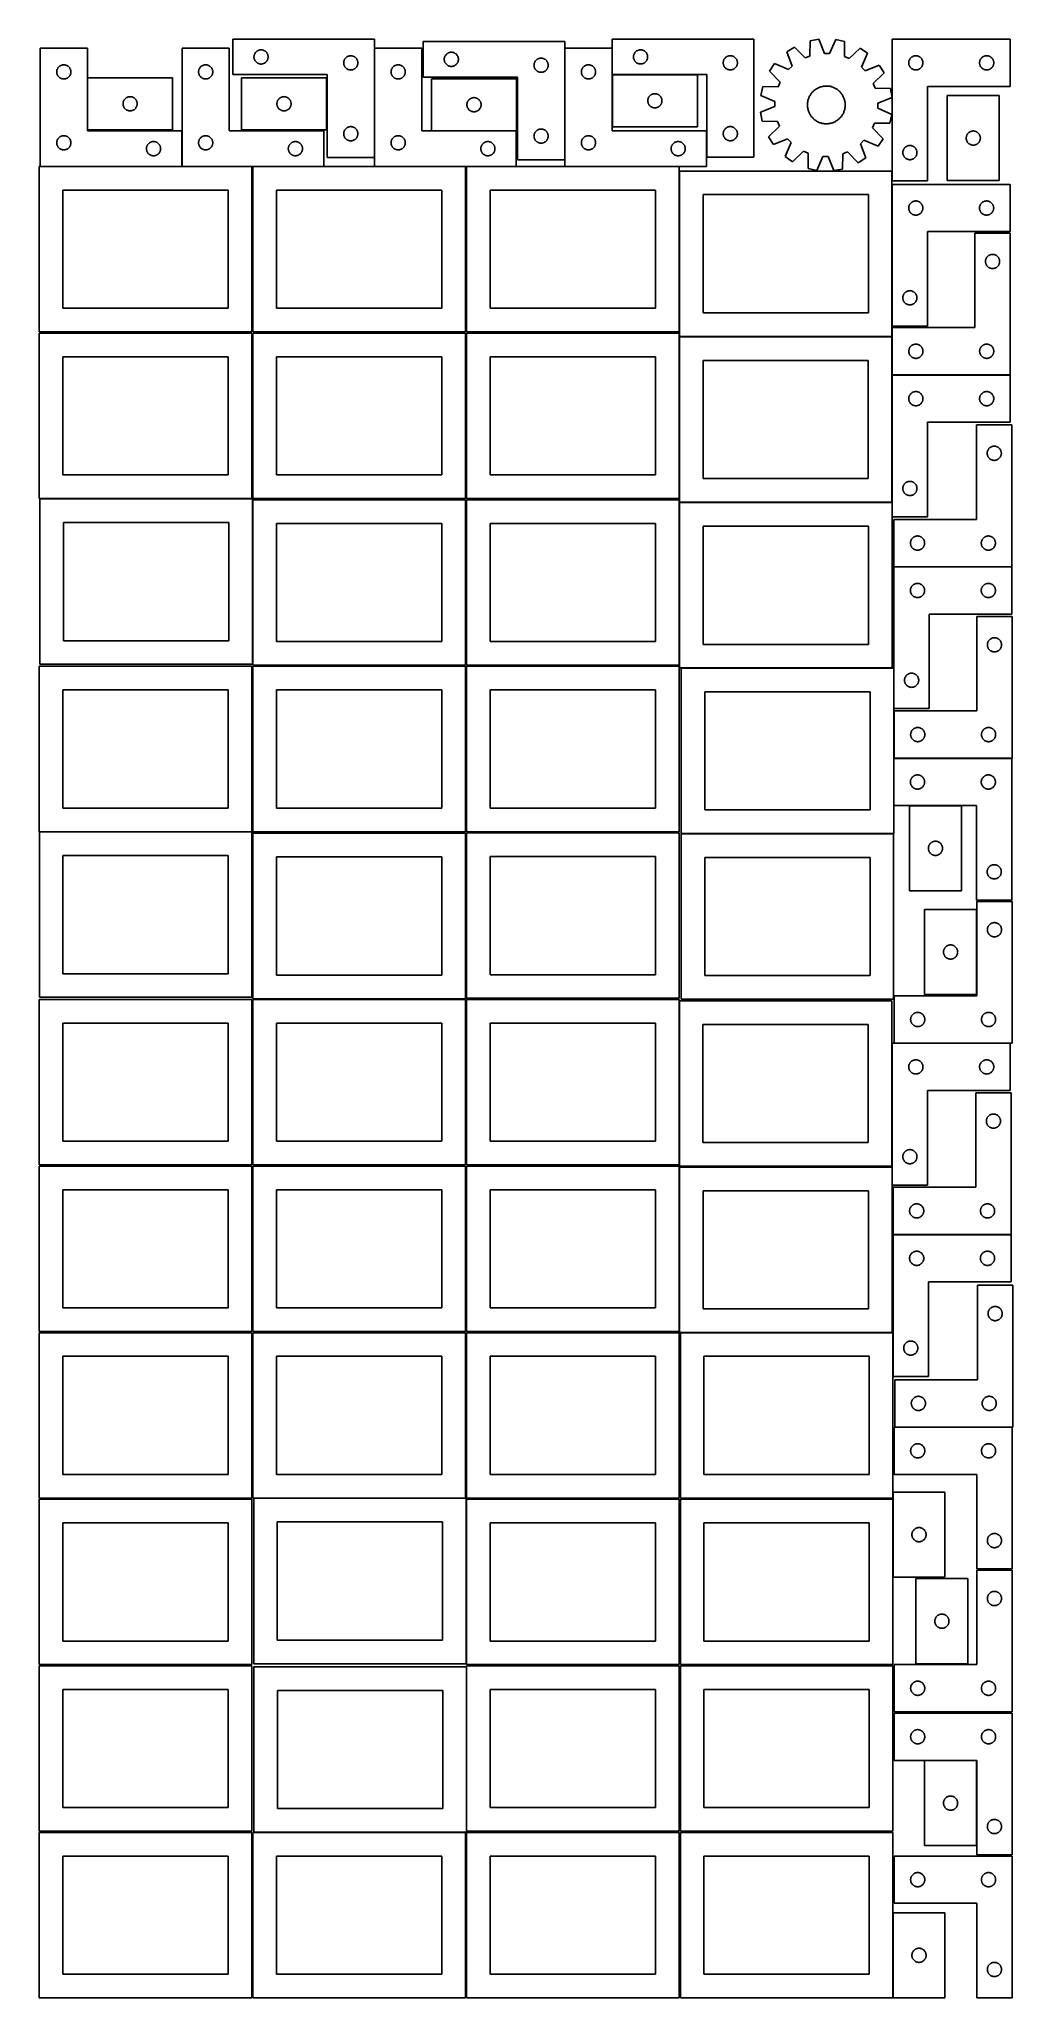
# Model space of a CAD drawing. Header units: millimetres. Extents: x 7 to 1243, y 7 to 2493.
import ezdxf

# ---------------------------------------------------------------- set-up
doc = ezdxf.new("R2010")
doc.units = ezdxf.units.MM
doc.layers.add('COMMON', color=5, linetype='CONTINUOUS', true_color=0x0000ff)
doc.layers.add('CUT', color=7, linetype='CONTINUOUS', true_color=0x000000)

msp = doc.modelspace()

# ---------------------------------------------------------------- linework, layer by layer
at = {"layer": 'COMMON'}
for p, q in [((432.512058, 2343.417547), (432.512058, 2481.930532)), ((674.261509, 2340.410223), (674.261509, 2481.930532)), ((734.46151, 2448.484198), (734.46151, 2481.930532)), ((67.941928, 2444.451529), (67.941928, 2378.451529)), ((842.692288, 2448.384198), (734.692288, 2448.384198)), ((187.941929, 2331.930532), (187.941929, 2376.930532)), ((854.46151, 2343.484198), (854.46151, 2376.930532)), ((187.841928, 2331.830532), (7.841928, 2331.830532)), ((276.520933, 2331.830532), (188.041929, 2331.830532)), ((368.041929, 2331.830532), (278.041929, 2331.830532)), ((548.041929, 2331.830532), (432.612058, 2331.830532)), ((612.612058, 2331.830532), (549.562864, 2331.830532)), ((819.562864, 2331.830532), (674.361509, 2331.830532)), ((1240.232683, 2067.112023), (1090.25138, 2067.112023)), ((1090.132683, 1887.012022), (1090.132683, 1905.084413)), ((1092.376098, 1823.580406), (1242.364275, 1823.580406)), ((1092.264275, 1643.480406), (1092.264275, 1694.869569)), ((1092.264275, 1580.279732), (1092.264275, 1520.279732)), ((1242.364275, 1580.379733), (1092.630732, 1580.379733)), ((1112.130732, 1520.179732), (1178.130732, 1520.179732)), ((1240.232683, 1218.625817), (1092.614258, 1218.625817)), ((1090.132683, 1038.525816), (1090.132683, 1061.314821)), ((1241.283739, 975.606591), (1091.307219, 975.606591)), ((1091.183739, 795.50659), (1091.183739, 851.083864)), ((1091.183738, 639.562929), (1091.183738, 540.612796)), ((1091.183738, 114.520967), (1091.183738, 6.520967))]:
    msp.add_line(p, q, dxfattribs=at)
at = {"layer": 'CUT'}
for p, q in [((432.412057, 2493.417547), (252.412057, 2493.417547)), ((252.412057, 2493.417547), (252.412057, 2448.417547)), ((432.412057, 2343.417547), (432.412057, 2493.417547)), ((674.161508, 2490.410223), (494.161508, 2490.410223)), ((494.161508, 2490.410223), (494.161508, 2445.410223)), ((674.161508, 2340.410223), (674.161508, 2490.410223)), ((914.56151, 2493.484198), (734.56151, 2493.484198)), ((734.56151, 2493.484198), (734.56151, 2448.484198)), ((914.56151, 2343.484198), (914.56151, 2493.484198)), ((985.796917, 2491.411038), (985.425713, 2472.038257)), ((997.145479, 2493.483625), (985.796917, 2491.411038)), ((1004.340424, 2475.49265), (997.145479, 2493.483625)), ((1018.526048, 2493.147701), (1010.769458, 2475.391639)), ((1029.803897, 2490.719615), (1018.526048, 2493.147701)), ((1029.566311, 2471.344736), (1029.803897, 2490.719615)), ((1090.213881, 2493.443419), (1090.213881, 2313.443419)), ((1240.213881, 2493.443419), (1090.213881, 2493.443419)), ((1240.213881, 2433.443419), (1240.213881, 2493.443419)), ((67.841928, 2481.930532), (7.841928, 2481.930532)), ((7.841928, 2481.930532), (7.841928, 2331.930532)), ((67.841928, 2376.930532), (67.841928, 2481.930532)), ((248.041929, 2481.930532), (188.041929, 2481.930532)), ((188.041929, 2481.930532), (188.041929, 2331.930532)), ((248.041929, 2376.930532), (248.041929, 2481.930532)), ((279.412057, 2470.917547), (279.431327, 2471.506176)), ((279.431327, 2470.328919), (279.412057, 2470.917547)), ((279.431327, 2471.506176), (279.489053, 2472.092283)), ((279.489053, 2469.742812), (279.431327, 2470.328919)), ((279.489053, 2472.092283), (279.58499, 2472.67336)), ((279.58499, 2469.161735), (279.489053, 2469.742812)), ((279.58499, 2472.67336), (279.718725, 2473.246919)), ((279.718725, 2468.588176), (279.58499, 2469.161735)), ((279.718725, 2473.246919), (279.889686, 2473.810503)), ((279.889686, 2468.024592), (279.718725, 2468.588176)), ((279.889686, 2473.810503), (280.097141, 2474.361698)), ((280.097141, 2467.473397), (279.889686, 2468.024592)), ((280.097141, 2474.361698), (280.340202, 2474.898146)), ((280.340202, 2466.936949), (280.097141, 2467.473397)), ((280.340202, 2474.898146), (280.617828, 2475.417547)), ((280.617828, 2466.417547), (280.340202, 2466.936949)), ((280.617828, 2475.417547), (280.928831, 2475.91768)), ((280.928831, 2465.917415), (280.617828, 2466.417547)), ((280.928831, 2475.91768), (281.271877, 2476.3964)), ((281.271877, 2465.438695), (280.928831, 2465.917415)), ((281.271877, 2476.3964), (281.645499, 2476.85166)), ((281.645499, 2464.983435), (281.271877, 2465.438695)), ((281.645499, 2476.85166), (282.048096, 2477.281509)), ((282.048096, 2464.553586), (281.645499, 2464.983435)), ((282.048096, 2477.281509), (282.477945, 2477.684106)), ((282.477945, 2464.150989), (282.048096, 2464.553586)), ((282.477945, 2477.684106), (282.933204, 2478.057728)), ((282.933204, 2463.777367), (282.477945, 2464.150989)), ((282.933204, 2478.057728), (283.411925, 2478.400774)), ((283.411925, 2463.434321), (282.933204, 2463.777367)), ((283.411925, 2478.400774), (283.912057, 2478.711776)), ((283.912057, 2463.123319), (283.411925, 2463.434321)), ((283.912057, 2478.711776), (284.431459, 2478.989402)), ((284.431459, 2462.845693), (283.912057, 2463.123319)), ((284.431459, 2478.989402), (284.967906, 2479.232463)), ((284.967906, 2462.602632), (284.431459, 2462.845693)), ((284.967906, 2479.232463), (285.519102, 2479.439919)), ((285.519102, 2462.395176), (284.967906, 2462.602632)), ((285.519102, 2479.439919), (286.082686, 2479.61088)), ((286.082686, 2462.224215), (285.519102, 2462.395176)), ((286.082686, 2479.61088), (286.656244, 2479.744615)), ((286.656244, 2462.09048), (286.082686, 2462.224215)), ((286.656244, 2479.744615), (287.237321, 2479.840551)), ((287.237321, 2479.840551), (287.823429, 2479.898278)), ((287.823429, 2479.898278), (288.412057, 2479.917547)), ((288.412057, 2479.917547), (289.000685, 2479.898278)), ((289.000685, 2479.898278), (289.586793, 2479.840551)), ((289.586793, 2479.840551), (290.16787, 2479.744615)), ((290.16787, 2479.744615), (290.741428, 2479.61088)), ((290.741428, 2462.224215), (290.16787, 2462.09048)), ((290.741428, 2479.61088), (291.305012, 2479.439919)), ((291.305012, 2462.395176), (290.741428, 2462.224215)), ((291.305012, 2479.439919), (291.856208, 2479.232463)), ((291.856208, 2462.602632), (291.305012, 2462.395176)), ((291.856208, 2479.232463), (292.392655, 2478.989402)), ((292.392655, 2462.845693), (291.856208, 2462.602632)), ((292.392655, 2478.989402), (292.912057, 2478.711776)), ((292.912057, 2463.123319), (292.392655, 2462.845693)), ((292.912057, 2478.711776), (293.412189, 2478.400774)), ((293.412189, 2463.434321), (292.912057, 2463.123319)), ((293.412189, 2478.400774), (293.89091, 2478.057728)), ((293.89091, 2463.777367), (293.412189, 2463.434321)), ((293.89091, 2478.057728), (294.346169, 2477.684106)), ((294.346169, 2464.150989), (293.89091, 2463.777367)), ((294.346169, 2477.684106), (294.776018, 2477.281509)), ((294.776018, 2464.553586), (294.346169, 2464.150989)), ((294.776018, 2477.281509), (295.178615, 2476.85166)), ((295.178615, 2464.983435), (294.776018, 2464.553586)), ((295.178615, 2476.85166), (295.552237, 2476.3964)), ((295.552237, 2465.438695), (295.178615, 2464.983435)), ((295.552237, 2476.3964), (295.895284, 2475.91768)), ((295.895284, 2465.917415), (295.552237, 2465.438695)), ((295.895284, 2475.91768), (296.206286, 2475.417547)), ((296.206286, 2466.417547), (295.895284, 2465.917415)), ((296.206286, 2475.417547), (296.483912, 2474.898146)), ((296.483912, 2466.936949), (296.206286, 2466.417547)), ((296.483912, 2474.898146), (296.726973, 2474.361698)), ((296.726973, 2467.473397), (296.483912, 2466.936949)), ((296.726973, 2474.361698), (296.934428, 2473.810503)), ((296.934428, 2468.024592), (296.726973, 2467.473397)), ((296.934428, 2473.810503), (297.105389, 2473.246919)), ((297.105389, 2468.588176), (296.934428, 2468.024592)), ((297.105389, 2473.246919), (297.239125, 2472.67336)), ((297.239125, 2469.161735), (297.105389, 2468.588176)), ((297.239125, 2472.67336), (297.335061, 2472.092283)), ((297.335061, 2469.742812), (297.239125, 2469.161735)), ((297.335061, 2472.092283), (297.392787, 2471.506176)), ((297.392787, 2470.328919), (297.335061, 2469.742812)), ((297.392787, 2471.506176), (297.412057, 2470.917547)), ((297.412057, 2470.917547), (297.392787, 2470.328919)), ((393.412057, 2463.417547), (393.431327, 2464.006176)), ((393.431327, 2462.828919), (393.412057, 2463.417547)), ((393.431327, 2464.006176), (393.489053, 2464.592283)), ((393.489053, 2462.242812), (393.431327, 2462.828919)), ((393.489053, 2464.592283), (393.58499, 2465.17336)), ((393.58499, 2461.661735), (393.489053, 2462.242812)), ((393.58499, 2465.17336), (393.718725, 2465.746919)), ((393.718725, 2465.746919), (393.889686, 2466.310503)), ((393.889686, 2466.310503), (394.097141, 2466.861698)), ((394.097141, 2466.861698), (394.340202, 2467.398146)), ((394.340202, 2467.398146), (394.617828, 2467.917547)), ((394.617828, 2467.917547), (394.928831, 2468.41768)), ((394.928831, 2468.41768), (395.271877, 2468.8964)), ((395.271877, 2468.8964), (395.645499, 2469.35166)), ((395.645499, 2469.35166), (396.048096, 2469.781509)), ((396.048096, 2469.781509), (396.477945, 2470.184106)), ((396.477945, 2470.184106), (396.933204, 2470.557728)), ((396.933204, 2470.557728), (397.411925, 2470.900774)), ((397.411925, 2470.900774), (397.912057, 2471.211776)), ((397.912057, 2471.211776), (398.431459, 2471.489402)), ((398.431459, 2471.489402), (398.967906, 2471.732463)), ((398.967906, 2471.732463), (399.519102, 2471.939919)), ((399.519102, 2471.939919), (400.082686, 2472.11088)), ((400.082686, 2472.11088), (400.656244, 2472.244615)), ((400.656244, 2472.244615), (401.237321, 2472.340551)), ((401.237321, 2472.340551), (401.823429, 2472.398278)), ((401.823429, 2472.398278), (402.412057, 2472.417547)), ((402.412057, 2472.417547), (403.000685, 2472.398278)), ((403.000685, 2472.398278), (403.586793, 2472.340551)), ((403.586793, 2472.340551), (404.16787, 2472.244615)), ((404.16787, 2472.244615), (404.741428, 2472.11088)), ((404.741428, 2472.11088), (405.305012, 2471.939919)), ((405.305012, 2471.939919), (405.856208, 2471.732463)), ((405.856208, 2471.732463), (406.392655, 2471.489402)), ((406.392655, 2471.489402), (406.912057, 2471.211776)), ((406.912057, 2471.211776), (407.412189, 2470.900774)), ((407.412189, 2470.900774), (407.89091, 2470.557728)), ((407.89091, 2470.557728), (408.346169, 2470.184106)), ((408.346169, 2470.184106), (408.776018, 2469.781509)), ((408.776018, 2469.781509), (409.178615, 2469.35166)), ((409.178615, 2469.35166), (409.552237, 2468.8964)), ((409.552237, 2468.8964), (409.895284, 2468.41768)), ((409.895284, 2468.41768), (410.206286, 2467.917547)), ((410.206286, 2467.917547), (410.483912, 2467.398146)), ((410.483912, 2467.398146), (410.726973, 2466.861698)), ((410.726973, 2466.861698), (410.934428, 2466.310503)), ((410.934428, 2466.310503), (411.105389, 2465.746919)), ((411.105389, 2465.746919), (411.239125, 2465.17336)), ((411.239125, 2465.17336), (411.335061, 2464.592283)), ((411.335061, 2462.242812), (411.239125, 2461.661735)), ((411.335061, 2464.592283), (411.392787, 2464.006176)), ((411.392787, 2462.828919), (411.335061, 2462.242812)), ((411.392787, 2464.006176), (411.412057, 2463.417547)), ((411.412057, 2463.417547), (411.392787, 2462.828919)), ((492.612058, 2481.930532), (432.612058, 2481.930532)), ((432.612058, 2481.930532), (432.612058, 2331.930532)), ((492.612058, 2376.930532), (492.612058, 2481.930532)), ((521.161508, 2467.910223), (521.180777, 2468.498851)), ((521.180777, 2467.321595), (521.161508, 2467.910223)), ((521.180777, 2468.498851), (521.238504, 2469.084959)), ((521.238504, 2466.735488), (521.180777, 2467.321595)), ((521.238504, 2469.084959), (521.33444, 2469.666036)), ((521.33444, 2466.15441), (521.238504, 2466.735488)), ((521.33444, 2469.666036), (521.468175, 2470.239595)), ((521.468175, 2465.580852), (521.33444, 2466.15441)), ((521.468175, 2470.239595), (521.639137, 2470.803178)), ((521.639137, 2465.017268), (521.468175, 2465.580852)), ((521.639137, 2470.803178), (521.846592, 2471.354374)), ((521.846592, 2464.466072), (521.639137, 2465.017268)), ((521.846592, 2471.354374), (522.089653, 2471.890821)), ((522.089653, 2463.929625), (521.846592, 2464.466072)), ((522.089653, 2471.890821), (522.367279, 2472.410223)), ((522.367279, 2463.410223), (522.089653, 2463.929625)), ((522.367279, 2472.410223), (522.678281, 2472.910355)), ((522.678281, 2462.910091), (522.367279, 2463.410223)), ((522.678281, 2472.910355), (523.021328, 2473.389076)), ((523.021328, 2462.43137), (522.678281, 2462.910091)), ((523.021328, 2473.389076), (523.394949, 2473.844336)), ((523.394949, 2461.976111), (523.021328, 2462.43137)), ((523.394949, 2473.844336), (523.797547, 2474.274184)), ((523.797547, 2474.274184), (524.227395, 2474.676782)), ((524.227395, 2474.676782), (524.682655, 2475.050403)), ((524.682655, 2475.050403), (525.161376, 2475.39345)), ((525.161376, 2475.39345), (525.661508, 2475.704452)), ((525.661508, 2475.704452), (526.180909, 2475.982078)), ((526.180909, 2475.982078), (526.717357, 2476.225139)), ((526.717357, 2476.225139), (527.268553, 2476.432594)), ((527.268553, 2476.432594), (527.832136, 2476.603556)), ((527.832136, 2476.603556), (528.405695, 2476.737291)), ((528.405695, 2476.737291), (528.986772, 2476.833227)), ((528.986772, 2476.833227), (529.57288, 2476.890954)), ((529.57288, 2476.890954), (530.161508, 2476.910223)), ((530.161508, 2476.910223), (530.750136, 2476.890954)), ((530.750136, 2476.890954), (531.336243, 2476.833227)), ((531.336243, 2476.833227), (531.917321, 2476.737291)), ((531.917321, 2476.737291), (532.490879, 2476.603556)), ((532.490879, 2476.603556), (533.054463, 2476.432594)), ((533.054463, 2476.432594), (533.605659, 2476.225139)), ((533.605659, 2476.225139), (534.142106, 2475.982078)), ((534.142106, 2475.982078), (534.661508, 2475.704452)), ((534.661508, 2475.704452), (535.16164, 2475.39345)), ((535.16164, 2475.39345), (535.640361, 2475.050403)), ((535.640361, 2475.050403), (536.09562, 2474.676782)), ((536.09562, 2474.676782), (536.525469, 2474.274184)), ((536.525469, 2474.274184), (536.928066, 2473.844336)), ((536.928066, 2473.844336), (537.301688, 2473.389076)), ((537.301688, 2462.43137), (536.928066, 2461.976111)), ((537.301688, 2473.389076), (537.644734, 2472.910355)), ((537.644734, 2462.910091), (537.301688, 2462.43137)), ((537.644734, 2472.910355), (537.955736, 2472.410223)), ((537.955736, 2463.410223), (537.644734, 2462.910091)), ((537.955736, 2472.410223), (538.233362, 2471.890821)), ((538.233362, 2463.929625), (537.955736, 2463.410223)), ((538.233362, 2471.890821), (538.476424, 2471.354374)), ((538.476424, 2464.466072), (538.233362, 2463.929625)), ((538.476424, 2471.354374), (538.683879, 2470.803178)), ((538.683879, 2465.017268), (538.476424, 2464.466072)), ((538.683879, 2470.803178), (538.85484, 2470.239595)), ((538.85484, 2465.580852), (538.683879, 2465.017268)), ((538.85484, 2470.239595), (538.988575, 2469.666036)), ((538.988575, 2466.15441), (538.85484, 2465.580852)), ((538.988575, 2469.666036), (539.084511, 2469.084959)), ((539.084511, 2466.735488), (538.988575, 2466.15441)), ((539.084511, 2469.084959), (539.142238, 2468.498851)), ((539.142238, 2467.321595), (539.084511, 2466.735488)), ((539.142238, 2468.498851), (539.161508, 2467.910223)), ((539.161508, 2467.910223), (539.142238, 2467.321595)), ((635.238504, 2461.584959), (635.33444, 2462.166036)), ((635.33444, 2462.166036), (635.468175, 2462.739595)), ((635.468175, 2462.739595), (635.639137, 2463.303178)), ((635.639137, 2463.303178), (635.846592, 2463.854374)), ((635.846592, 2463.854374), (636.089653, 2464.390821)), ((636.089653, 2464.390821), (636.367279, 2464.910223)), ((636.367279, 2464.910223), (636.678281, 2465.410355)), ((636.678281, 2465.410355), (637.021328, 2465.889076)), ((637.021328, 2465.889076), (637.394949, 2466.344336)), ((637.394949, 2466.344336), (637.797547, 2466.774184)), ((637.797547, 2466.774184), (638.227395, 2467.176782)), ((638.227395, 2467.176782), (638.682655, 2467.550403)), ((638.682655, 2467.550403), (639.161376, 2467.89345)), ((639.161376, 2467.89345), (639.661508, 2468.204452)), ((639.661508, 2468.204452), (640.180909, 2468.482078)), ((640.180909, 2468.482078), (640.717357, 2468.725139)), ((640.717357, 2468.725139), (641.268553, 2468.932594)), ((641.268553, 2468.932594), (641.832136, 2469.103556)), ((641.832136, 2469.103556), (642.405695, 2469.237291)), ((642.405695, 2469.237291), (642.986772, 2469.333227)), ((642.986772, 2469.333227), (643.57288, 2469.390954)), ((643.57288, 2469.390954), (644.161508, 2469.410223)), ((644.161508, 2469.410223), (644.750136, 2469.390954)), ((644.750136, 2469.390954), (645.336243, 2469.333227)), ((645.336243, 2469.333227), (645.917321, 2469.237291)), ((645.917321, 2469.237291), (646.490879, 2469.103556)), ((646.490879, 2469.103556), (647.054463, 2468.932594)), ((647.054463, 2468.932594), (647.605659, 2468.725139)), ((647.605659, 2468.725139), (648.142106, 2468.482078)), ((648.142106, 2468.482078), (648.661508, 2468.204452)), ((648.661508, 2468.204452), (649.16164, 2467.89345)), ((649.16164, 2467.89345), (649.640361, 2467.550403)), ((649.640361, 2467.550403), (650.09562, 2467.176782)), ((650.09562, 2467.176782), (650.525469, 2466.774184)), ((650.525469, 2466.774184), (650.928066, 2466.344336)), ((650.928066, 2466.344336), (651.301688, 2465.889076)), ((651.301688, 2465.889076), (651.644734, 2465.410355)), ((651.644734, 2465.410355), (651.955736, 2464.910223)), ((651.955736, 2464.910223), (652.233362, 2464.390821)), ((652.233362, 2464.390821), (652.476424, 2463.854374)), ((652.476424, 2463.854374), (652.683879, 2463.303178)), ((652.683879, 2463.303178), (652.85484, 2462.739595)), ((652.85484, 2462.739595), (652.988575, 2462.166036)), ((652.988575, 2462.166036), (653.084511, 2461.584959)), ((734.361509, 2481.930532), (674.361509, 2481.930532)), ((674.361509, 2481.930532), (674.361509, 2331.930532)), ((734.361509, 2376.930532), (734.361509, 2481.930532)), ((761.56151, 2470.984198), (761.580779, 2471.572826)), ((761.580779, 2470.39557), (761.56151, 2470.984198)), ((761.580779, 2471.572826), (761.638506, 2472.158934)), ((761.638506, 2469.809462), (761.580779, 2470.39557)), ((761.638506, 2472.158934), (761.734442, 2472.740011)), ((761.734442, 2469.228385), (761.638506, 2469.809462)), ((761.734442, 2472.740011), (761.868177, 2473.313569)), ((761.868177, 2468.654826), (761.734442, 2469.228385)), ((761.868177, 2473.313569), (762.039139, 2473.877153)), ((762.039139, 2468.091243), (761.868177, 2468.654826)), ((762.039139, 2473.877153), (762.246594, 2474.428349)), ((762.246594, 2467.540047), (762.039139, 2468.091243)), ((762.246594, 2474.428349), (762.489655, 2474.964796)), ((762.489655, 2467.0036), (762.246594, 2467.540047)), ((762.489655, 2474.964796), (762.767281, 2475.484198)), ((762.767281, 2466.484198), (762.489655, 2467.0036)), ((762.767281, 2475.484198), (763.078283, 2475.98433)), ((763.078283, 2465.984066), (762.767281, 2466.484198)), ((763.078283, 2475.98433), (763.42133, 2476.463051)), ((763.42133, 2465.505345), (763.078283, 2465.984066)), ((763.42133, 2476.463051), (763.794951, 2476.91831)), ((763.794951, 2465.050086), (763.42133, 2465.505345)), ((763.794951, 2476.91831), (764.197549, 2477.348159)), ((764.197549, 2464.620237), (763.794951, 2465.050086)), ((764.197549, 2477.348159), (764.627397, 2477.750756)), ((764.627397, 2464.21764), (764.197549, 2464.620237)), ((764.627397, 2477.750756), (765.082657, 2478.124378)), ((765.082657, 2463.844018), (764.627397, 2464.21764)), ((765.082657, 2478.124378), (765.561378, 2478.467424)), ((765.561378, 2463.500971), (765.082657, 2463.844018)), ((765.561378, 2478.467424), (766.06151, 2478.778426)), ((766.06151, 2463.189969), (765.561378, 2463.500971)), ((766.06151, 2478.778426), (766.580911, 2479.056053)), ((766.580911, 2462.912343), (766.06151, 2463.189969)), ((766.580911, 2479.056053), (767.117359, 2479.299114)), ((767.117359, 2462.669282), (766.580911, 2462.912343)), ((767.117359, 2479.299114), (767.668555, 2479.506569)), ((767.668555, 2462.461827), (767.117359, 2462.669282)), ((767.668555, 2479.506569), (768.232138, 2479.67753)), ((768.232138, 2462.290865), (767.668555, 2462.461827)), ((768.232138, 2479.67753), (768.805697, 2479.811265)), ((768.805697, 2462.15713), (768.232138, 2462.290865)), ((768.805697, 2479.811265), (769.386774, 2479.907202)), ((769.386774, 2462.061194), (768.805697, 2462.15713)), ((769.386774, 2479.907202), (769.972882, 2479.964928)), ((769.972882, 2479.964928), (770.56151, 2479.984198)), ((770.56151, 2479.984198), (771.150138, 2479.964928)), ((771.150138, 2479.964928), (771.736245, 2479.907202)), ((771.736245, 2479.907202), (772.317323, 2479.811265)), ((772.317323, 2462.15713), (771.736245, 2462.061194)), ((772.317323, 2479.811265), (772.890881, 2479.67753)), ((772.890881, 2462.290865), (772.317323, 2462.15713)), ((772.890881, 2479.67753), (773.454465, 2479.506569)), ((773.454465, 2462.461827), (772.890881, 2462.290865)), ((773.454465, 2479.506569), (774.005661, 2479.299114)), ((774.005661, 2462.669282), (773.454465, 2462.461827)), ((774.005661, 2479.299114), (774.542108, 2479.056053)), ((774.542108, 2462.912343), (774.005661, 2462.669282)), ((774.542108, 2479.056053), (775.06151, 2478.778426)), ((775.06151, 2463.189969), (774.542108, 2462.912343)), ((775.06151, 2478.778426), (775.561642, 2478.467424)), ((775.561642, 2463.500971), (775.06151, 2463.189969)), ((775.561642, 2478.467424), (776.040363, 2478.124378)), ((776.040363, 2463.844018), (775.561642, 2463.500971)), ((776.040363, 2478.124378), (776.495622, 2477.750756)), ((776.495622, 2464.21764), (776.040363, 2463.844018)), ((776.495622, 2477.750756), (776.925471, 2477.348159)), ((776.925471, 2464.620237), (776.495622, 2464.21764)), ((776.925471, 2477.348159), (777.328068, 2476.91831)), ((777.328068, 2465.050086), (776.925471, 2464.620237)), ((777.328068, 2476.91831), (777.70169, 2476.463051)), ((777.70169, 2465.505345), (777.328068, 2465.050086)), ((777.70169, 2476.463051), (778.044736, 2475.98433)), ((778.044736, 2465.984066), (777.70169, 2465.505345)), ((778.044736, 2475.98433), (778.355738, 2475.484198)), ((778.355738, 2466.484198), (778.044736, 2465.984066)), ((778.355738, 2475.484198), (778.633364, 2474.964796)), ((778.633364, 2467.0036), (778.355738, 2466.484198)), ((778.633364, 2474.964796), (778.876426, 2474.428349)), ((778.876426, 2467.540047), (778.633364, 2467.0036)), ((778.876426, 2474.428349), (779.083881, 2473.877153)), ((779.083881, 2468.091243), (778.876426, 2467.540047)), ((779.083881, 2473.877153), (779.254842, 2473.313569)), ((779.254842, 2468.654826), (779.083881, 2468.091243)), ((779.254842, 2473.313569), (779.388577, 2472.740011)), ((779.388577, 2469.228385), (779.254842, 2468.654826)), ((779.388577, 2472.740011), (779.484513, 2472.158934)), ((779.484513, 2469.809462), (779.388577, 2469.228385)), ((779.484513, 2472.158934), (779.54224, 2471.572826)), ((779.54224, 2470.39557), (779.484513, 2469.809462)), ((779.54224, 2471.572826), (779.56151, 2470.984198)), ((779.56151, 2470.984198), (779.54224, 2470.39557)), ((875.56151, 2463.484198), (875.580779, 2464.072826)), ((875.580779, 2462.89557), (875.56151, 2463.484198)), ((875.580779, 2464.072826), (875.638506, 2464.658934)), ((875.638506, 2462.309462), (875.580779, 2462.89557)), ((875.638506, 2464.658934), (875.734442, 2465.240011)), ((875.734442, 2461.728385), (875.638506, 2462.309462)), ((875.734442, 2465.240011), (875.868177, 2465.813569)), ((875.868177, 2465.813569), (876.039139, 2466.377153)), ((876.039139, 2466.377153), (876.246594, 2466.928349)), ((876.246594, 2466.928349), (876.489655, 2467.464796)), ((876.489655, 2467.464796), (876.767281, 2467.984198)), ((876.767281, 2467.984198), (877.078283, 2468.48433)), ((877.078283, 2468.48433), (877.42133, 2468.963051)), ((877.42133, 2468.963051), (877.794951, 2469.41831)), ((877.794951, 2469.41831), (878.197549, 2469.848159)), ((878.197549, 2469.848159), (878.627397, 2470.250756)), ((878.627397, 2470.250756), (879.082657, 2470.624378)), ((879.082657, 2470.624378), (879.561378, 2470.967424)), ((879.561378, 2470.967424), (880.06151, 2471.278426)), ((880.06151, 2471.278426), (880.580911, 2471.556053)), ((880.580911, 2471.556053), (881.117359, 2471.799114)), ((881.117359, 2471.799114), (881.668555, 2472.006569)), ((881.668555, 2472.006569), (882.232138, 2472.17753)), ((882.232138, 2472.17753), (882.805697, 2472.311265)), ((882.805697, 2472.311265), (883.386774, 2472.407202)), ((883.386774, 2472.407202), (883.972882, 2472.464928)), ((883.972882, 2472.464928), (884.56151, 2472.484198)), ((884.56151, 2472.484198), (885.150138, 2472.464928)), ((885.150138, 2472.464928), (885.736245, 2472.407202)), ((885.736245, 2472.407202), (886.317323, 2472.311265)), ((886.317323, 2472.311265), (886.890881, 2472.17753)), ((886.890881, 2472.17753), (887.454465, 2472.006569)), ((887.454465, 2472.006569), (888.005661, 2471.799114)), ((888.005661, 2471.799114), (888.542108, 2471.556053)), ((888.542108, 2471.556053), (889.06151, 2471.278426)), ((889.06151, 2471.278426), (889.561642, 2470.967424)), ((889.561642, 2470.967424), (890.040363, 2470.624378)), ((890.040363, 2470.624378), (890.495622, 2470.250756)), ((890.495622, 2470.250756), (890.925471, 2469.848159)), ((890.925471, 2469.848159), (891.328068, 2469.41831)), ((891.328068, 2469.41831), (891.70169, 2468.963051)), ((891.70169, 2468.963051), (892.044736, 2468.48433)), ((892.044736, 2468.48433), (892.355738, 2467.984198)), ((892.355738, 2467.984198), (892.633364, 2467.464796)), ((892.633364, 2467.464796), (892.876426, 2466.928349)), ((892.876426, 2466.928349), (893.083881, 2466.377153)), ((893.083881, 2466.377153), (893.254842, 2465.813569)), ((893.254842, 2465.813569), (893.388577, 2465.240011)), ((893.388577, 2465.240011), (893.484513, 2464.658934)), ((893.484513, 2462.309462), (893.388577, 2461.728385)), ((893.484513, 2464.658934), (893.54224, 2464.072826)), ((893.54224, 2462.89557), (893.484513, 2462.309462)), ((893.54224, 2464.072826), (893.56151, 2463.484198)), ((893.56151, 2463.484198), (893.54224, 2462.89557)), ((940.867855, 2462.400862), (934.30875, 2452.910677)), ((958.67699, 2454.766916), (940.867855, 2462.400862)), ((965.915294, 2483.539401), (956.223735, 2477.281674)), ((956.223735, 2477.281674), (963.294429, 2459.241505)), ((979.447404, 2469.671294), (965.915294, 2483.539401)), ((985.425713, 2472.038257), (979.447404, 2469.671294)), ((1010.769458, 2475.391639), (1004.340424, 2475.49265)), ((1035.46731, 2468.791129), (1029.566311, 2471.344736)), ((1049.428415, 2482.227272), (1035.46731, 2468.791129)), ((1058.9186, 2475.668168), (1049.428415, 2482.227272)), ((1051.284655, 2457.859033), (1058.9186, 2475.668168)), ((1111.213881, 2463.443419), (1111.233151, 2464.032047)), ((1111.233151, 2462.854791), (1111.213881, 2463.443419)), ((1111.233151, 2464.032047), (1111.290878, 2464.618154)), ((1111.290878, 2462.268683), (1111.233151, 2462.854791)), ((1111.290878, 2464.618154), (1111.386814, 2465.199232)), ((1111.386814, 2461.687606), (1111.290878, 2462.268683)), ((1111.386814, 2465.199232), (1111.520549, 2465.77279)), ((1111.520549, 2465.77279), (1111.69151, 2466.336374)), ((1111.69151, 2466.336374), (1111.898966, 2466.88757)), ((1111.898966, 2466.88757), (1112.142027, 2467.424017)), ((1112.142027, 2467.424017), (1112.419653, 2467.943419)), ((1112.419653, 2467.943419), (1112.730655, 2468.443551)), ((1112.730655, 2468.443551), (1113.073701, 2468.922272)), ((1113.073701, 2468.922272), (1113.447323, 2469.377531)), ((1113.447323, 2469.377531), (1113.84992, 2469.80738)), ((1113.84992, 2469.80738), (1114.279769, 2470.209977)), ((1114.279769, 2470.209977), (1114.735028, 2470.583599)), ((1114.735028, 2470.583599), (1115.213749, 2470.926645)), ((1115.213749, 2470.926645), (1115.713881, 2471.237647)), ((1115.713881, 2471.237647), (1116.233283, 2471.515273)), ((1116.233283, 2471.515273), (1116.76973, 2471.758335)), ((1116.76973, 2471.758335), (1117.320926, 2471.96579)), ((1117.320926, 2471.96579), (1117.88451, 2472.136751)), ((1117.88451, 2472.136751), (1118.458068, 2472.270486)), ((1118.458068, 2472.270486), (1119.039146, 2472.366423)), ((1119.039146, 2472.366423), (1119.625253, 2472.424149)), ((1119.625253, 2472.424149), (1120.213881, 2472.443419)), ((1120.213881, 2472.443419), (1120.802509, 2472.424149)), ((1120.802509, 2472.424149), (1121.388617, 2472.366423)), ((1121.388617, 2472.366423), (1121.969694, 2472.270486)), ((1121.969694, 2472.270486), (1122.543253, 2472.136751)), ((1122.543253, 2472.136751), (1123.106837, 2471.96579)), ((1123.106837, 2471.96579), (1123.658032, 2471.758335)), ((1123.658032, 2471.758335), (1124.19448, 2471.515273)), ((1124.19448, 2471.515273), (1124.713881, 2471.237647)), ((1124.713881, 2471.237647), (1125.214013, 2470.926645)), ((1125.214013, 2470.926645), (1125.692734, 2470.583599)), ((1125.692734, 2470.583599), (1126.147994, 2470.209977)), ((1126.147994, 2470.209977), (1126.577842, 2469.80738)), ((1126.577842, 2469.80738), (1126.98044, 2469.377531)), ((1126.98044, 2469.377531), (1127.354061, 2468.922272)), ((1127.354061, 2468.922272), (1127.697108, 2468.443551)), ((1127.697108, 2468.443551), (1128.00811, 2467.943419)), ((1128.00811, 2467.943419), (1128.285736, 2467.424017)), ((1128.285736, 2467.424017), (1128.528797, 2466.88757)), ((1128.528797, 2466.88757), (1128.736252, 2466.336374)), ((1128.736252, 2466.336374), (1128.907214, 2465.77279)), ((1128.907214, 2465.77279), (1129.040949, 2465.199232)), ((1129.040949, 2465.199232), (1129.136885, 2464.618154)), ((1129.136885, 2462.268683), (1129.040949, 2461.687606)), ((1129.136885, 2464.618154), (1129.194612, 2464.032047)), ((1129.194612, 2462.854791), (1129.136885, 2462.268683)), ((1129.194612, 2464.032047), (1129.213881, 2463.443419)), ((1129.213881, 2463.443419), (1129.194612, 2462.854791)), ((1201.213881, 2463.443419), (1201.233151, 2464.032047)), ((1201.233151, 2462.854791), (1201.213881, 2463.443419)), ((1201.233151, 2464.032047), (1201.290878, 2464.618154)), ((1201.290878, 2462.268683), (1201.233151, 2462.854791)), ((1201.290878, 2464.618154), (1201.386814, 2465.199232)), ((1201.386814, 2461.687606), (1201.290878, 2462.268683)), ((1201.386814, 2465.199232), (1201.520549, 2465.77279)), ((1201.520549, 2465.77279), (1201.69151, 2466.336374)), ((1201.69151, 2466.336374), (1201.898966, 2466.88757)), ((1201.898966, 2466.88757), (1202.142027, 2467.424017)), ((1202.142027, 2467.424017), (1202.419653, 2467.943419)), ((1202.419653, 2467.943419), (1202.730655, 2468.443551)), ((1202.730655, 2468.443551), (1203.073701, 2468.922272)), ((1203.073701, 2468.922272), (1203.447323, 2469.377531)), ((1203.447323, 2469.377531), (1203.84992, 2469.80738)), ((1203.84992, 2469.80738), (1204.279769, 2470.209977)), ((1204.279769, 2470.209977), (1204.735028, 2470.583599)), ((1204.735028, 2470.583599), (1205.213749, 2470.926645)), ((1205.213749, 2470.926645), (1205.713881, 2471.237647)), ((1205.713881, 2471.237647), (1206.233283, 2471.515273)), ((1206.233283, 2471.515273), (1206.76973, 2471.758335)), ((1206.76973, 2471.758335), (1207.320926, 2471.96579)), ((1207.320926, 2471.96579), (1207.88451, 2472.136751)), ((1207.88451, 2472.136751), (1208.458068, 2472.270486)), ((1208.458068, 2472.270486), (1209.039146, 2472.366423)), ((1209.039146, 2472.366423), (1209.625253, 2472.424149)), ((1209.625253, 2472.424149), (1210.213881, 2472.443419)), ((1210.213881, 2472.443419), (1210.802509, 2472.424149)), ((1210.802509, 2472.424149), (1211.388617, 2472.366423)), ((1211.388617, 2472.366423), (1211.969694, 2472.270486)), ((1211.969694, 2472.270486), (1212.543253, 2472.136751)), ((1212.543253, 2472.136751), (1213.106837, 2471.96579)), ((1213.106837, 2471.96579), (1213.658032, 2471.758335)), ((1213.658032, 2471.758335), (1214.19448, 2471.515273)), ((1214.19448, 2471.515273), (1214.713881, 2471.237647)), ((1214.713881, 2471.237647), (1215.214013, 2470.926645)), ((1215.214013, 2470.926645), (1215.692734, 2470.583599)), ((1215.692734, 2470.583599), (1216.147994, 2470.209977)), ((1216.147994, 2470.209977), (1216.577842, 2469.80738)), ((1216.577842, 2469.80738), (1216.98044, 2469.377531)), ((1216.98044, 2469.377531), (1217.354061, 2468.922272)), ((1217.354061, 2468.922272), (1217.697108, 2468.443551)), ((1217.697108, 2468.443551), (1218.00811, 2467.943419)), ((1218.00811, 2467.943419), (1218.285736, 2467.424017)), ((1218.285736, 2467.424017), (1218.528797, 2466.88757)), ((1218.528797, 2466.88757), (1218.736252, 2466.336374)), ((1218.736252, 2466.336374), (1218.907214, 2465.77279)), ((1218.907214, 2465.77279), (1219.040949, 2465.199232)), ((1219.040949, 2465.199232), (1219.136885, 2464.618154)), ((1219.136885, 2462.268683), (1219.040949, 2461.687606)), ((1219.136885, 2464.618154), (1219.194612, 2464.032047)), ((1219.194612, 2462.854791), (1219.136885, 2462.268683)), ((1219.194612, 2464.032047), (1219.213881, 2463.443419)), ((1219.213881, 2463.443419), (1219.194612, 2462.854791)), ((28.841928, 2451.930532), (28.861197, 2452.519161)), ((28.861197, 2451.341904), (28.841928, 2451.930532)), ((28.861197, 2452.519161), (28.918924, 2453.105268)), ((28.918924, 2450.755797), (28.861197, 2451.341904)), ((28.918924, 2453.105268), (29.01486, 2453.686345)), ((29.01486, 2450.174719), (28.918924, 2450.755797)), ((29.01486, 2453.686345), (29.148595, 2454.259904)), ((29.148595, 2449.601161), (29.01486, 2450.174719)), ((29.148595, 2454.259904), (29.319556, 2454.823488)), ((29.319556, 2449.037577), (29.148595, 2449.601161)), ((29.319556, 2454.823488), (29.527012, 2455.374683)), ((29.527012, 2448.486381), (29.319556, 2449.037577)), ((29.527012, 2455.374683), (29.770073, 2455.911131)), ((29.770073, 2447.949934), (29.527012, 2448.486381)), ((29.770073, 2455.911131), (30.047699, 2456.430532)), ((30.047699, 2447.430532), (29.770073, 2447.949934)), ((30.047699, 2456.430532), (30.358701, 2456.930664)), ((30.358701, 2446.9304), (30.047699, 2447.430532)), ((30.358701, 2456.930664), (30.701748, 2457.409385)), ((30.701748, 2446.451679), (30.358701, 2446.9304)), ((30.701748, 2457.409385), (31.075369, 2457.864645)), ((31.075369, 2445.99642), (30.701748, 2446.451679)), ((31.075369, 2457.864645), (31.477967, 2458.294493)), ((31.477967, 2445.566571), (31.075369, 2445.99642)), ((31.477967, 2458.294493), (31.907815, 2458.697091)), ((31.907815, 2445.163974), (31.477967, 2445.566571)), ((31.907815, 2458.697091), (32.363075, 2459.070712)), ((32.363075, 2444.790352), (31.907815, 2445.163974)), ((32.363075, 2459.070712), (32.841796, 2459.413759)), ((32.841796, 2444.447306), (32.363075, 2444.790352)), ((32.841796, 2459.413759), (33.341928, 2459.724761)), ((33.341928, 2444.136304), (32.841796, 2444.447306)), ((33.341928, 2459.724761), (33.861329, 2460.002387)), ((33.861329, 2443.858678), (33.341928, 2444.136304)), ((33.861329, 2460.002387), (34.397777, 2460.245448)), ((34.397777, 2443.615617), (33.861329, 2443.858678)), ((34.397777, 2460.245448), (34.948972, 2460.452904)), ((34.948972, 2443.408161), (34.397777, 2443.615617)), ((34.948972, 2460.452904), (35.512556, 2460.623865)), ((35.512556, 2443.2372), (34.948972, 2443.408161)), ((35.512556, 2460.623865), (36.086115, 2460.7576)), ((36.086115, 2443.103465), (35.512556, 2443.2372)), ((36.086115, 2460.7576), (36.667192, 2460.853536)), ((36.667192, 2443.007529), (36.086115, 2443.103465)), ((36.667192, 2460.853536), (37.253299, 2460.911263)), ((37.253299, 2442.949802), (36.667192, 2443.007529)), ((37.253299, 2460.911263), (37.841928, 2460.930532)), ((37.841928, 2442.930532), (37.253299, 2442.949802)), ((37.841928, 2460.930532), (38.430556, 2460.911263)), ((38.430556, 2442.949802), (37.841928, 2442.930532)), ((38.430556, 2460.911263), (39.016663, 2460.853536)), ((39.016663, 2443.007529), (38.430556, 2442.949802)), ((39.016663, 2460.853536), (39.597741, 2460.7576)), ((39.597741, 2443.103465), (39.016663, 2443.007529)), ((39.597741, 2460.7576), (40.171299, 2460.623865)), ((40.171299, 2443.2372), (39.597741, 2443.103465)), ((40.171299, 2460.623865), (40.734883, 2460.452904)), ((40.734883, 2443.408161), (40.171299, 2443.2372)), ((40.734883, 2460.452904), (41.286079, 2460.245448)), ((41.286079, 2443.615617), (40.734883, 2443.408161)), ((41.286079, 2460.245448), (41.822526, 2460.002387)), ((41.822526, 2443.858678), (41.286079, 2443.615617)), ((41.822526, 2460.002387), (42.341928, 2459.724761)), ((42.341928, 2444.136304), (41.822526, 2443.858678)), ((42.341928, 2459.724761), (42.84206, 2459.413759)), ((42.84206, 2444.447306), (42.341928, 2444.136304)), ((42.84206, 2459.413759), (43.32078, 2459.070712)), ((43.32078, 2444.790352), (42.84206, 2444.447306)), ((43.32078, 2459.070712), (43.77604, 2458.697091)), ((43.77604, 2445.163974), (43.32078, 2444.790352)), ((43.77604, 2458.697091), (44.205889, 2458.294493)), ((44.205889, 2445.566571), (43.77604, 2445.163974)), ((44.205889, 2458.294493), (44.608486, 2457.864645)), ((44.608486, 2445.99642), (44.205889, 2445.566571)), ((44.608486, 2457.864645), (44.982108, 2457.409385)), ((44.982108, 2446.451679), (44.608486, 2445.99642)), ((44.982108, 2457.409385), (45.325154, 2456.930664)), ((45.325154, 2446.9304), (44.982108, 2446.451679)), ((45.325154, 2456.930664), (45.636156, 2456.430532)), ((45.636156, 2447.430532), (45.325154, 2446.9304)), ((45.636156, 2456.430532), (45.913782, 2455.911131)), ((45.913782, 2447.949934), (45.636156, 2447.430532)), ((45.913782, 2455.911131), (46.156843, 2455.374683)), ((46.156843, 2448.486381), (45.913782, 2447.949934)), ((46.156843, 2455.374683), (46.364299, 2454.823488)), ((46.364299, 2449.037577), (46.156843, 2448.486381)), ((46.364299, 2454.823488), (46.53526, 2454.259904)), ((46.53526, 2449.601161), (46.364299, 2449.037577)), ((46.53526, 2454.259904), (46.668995, 2453.686345)), ((46.668995, 2450.174719), (46.53526, 2449.601161)), ((46.668995, 2453.686345), (46.764931, 2453.105268)), ((46.764931, 2450.755797), (46.668995, 2450.174719)), ((46.764931, 2453.105268), (46.822658, 2452.519161)), ((46.822658, 2451.341904), (46.764931, 2450.755797)), ((46.822658, 2452.519161), (46.841928, 2451.930532)), ((46.841928, 2451.930532), (46.822658, 2451.341904)), ((176.051448, 2444.451529), (68.051448, 2444.451529)), ((68.051448, 2444.451529), (68.051448, 2378.451529)), ((176.051448, 2378.451529), (176.051448, 2444.451529)), ((209.041929, 2451.930532), (209.061198, 2452.519161)), ((209.061198, 2451.341904), (209.041929, 2451.930532)), ((209.061198, 2452.519161), (209.118925, 2453.105268)), ((209.118925, 2450.755797), (209.061198, 2451.341904)), ((209.118925, 2453.105268), (209.214861, 2453.686345)), ((209.214861, 2450.174719), (209.118925, 2450.755797)), ((209.214861, 2453.686345), (209.348596, 2454.259904)), ((209.348596, 2449.601161), (209.214861, 2450.174719)), ((209.348596, 2454.259904), (209.519557, 2454.823488)), ((209.519557, 2449.037577), (209.348596, 2449.601161)), ((209.519557, 2454.823488), (209.727013, 2455.374683)), ((209.727013, 2448.486381), (209.519557, 2449.037577)), ((209.727013, 2455.374683), (209.970074, 2455.911131)), ((209.970074, 2447.949934), (209.727013, 2448.486381)), ((209.970074, 2455.911131), (210.2477, 2456.430532)), ((210.2477, 2447.430532), (209.970074, 2447.949934)), ((210.2477, 2456.430532), (210.558702, 2456.930664)), ((210.558702, 2446.9304), (210.2477, 2447.430532)), ((210.558702, 2456.930664), (210.901749, 2457.409385)), ((210.901749, 2446.451679), (210.558702, 2446.9304)), ((210.901749, 2457.409385), (211.27537, 2457.864645)), ((211.27537, 2445.99642), (210.901749, 2446.451679)), ((211.27537, 2457.864645), (211.677968, 2458.294493)), ((211.677968, 2445.566571), (211.27537, 2445.99642)), ((211.677968, 2458.294493), (212.107816, 2458.697091)), ((212.107816, 2445.163974), (211.677968, 2445.566571)), ((212.107816, 2458.697091), (212.563076, 2459.070712)), ((212.563076, 2444.790352), (212.107816, 2445.163974)), ((212.563076, 2459.070712), (213.041797, 2459.413759)), ((213.041797, 2444.447306), (212.563076, 2444.790352)), ((213.041797, 2459.413759), (213.541929, 2459.724761)), ((213.541929, 2444.136304), (213.041797, 2444.447306)), ((213.541929, 2459.724761), (214.06133, 2460.002387)), ((214.06133, 2443.858678), (213.541929, 2444.136304)), ((214.06133, 2460.002387), (214.597778, 2460.245448)), ((214.597778, 2443.615617), (214.06133, 2443.858678)), ((214.597778, 2460.245448), (215.148973, 2460.452904)), ((215.148973, 2443.408161), (214.597778, 2443.615617)), ((215.148973, 2460.452904), (215.712557, 2460.623865)), ((215.712557, 2443.2372), (215.148973, 2443.408161)), ((215.712557, 2460.623865), (216.286116, 2460.7576)), ((216.286116, 2443.103465), (215.712557, 2443.2372)), ((216.286116, 2460.7576), (216.867193, 2460.853536)), ((216.867193, 2443.007529), (216.286116, 2443.103465)), ((216.867193, 2460.853536), (217.4533, 2460.911263)), ((217.4533, 2442.949802), (216.867193, 2443.007529)), ((217.4533, 2460.911263), (218.041929, 2460.930532)), ((218.041929, 2442.930532), (217.4533, 2442.949802)), ((218.041929, 2460.930532), (218.630557, 2460.911263)), ((218.630557, 2442.949802), (218.041929, 2442.930532)), ((218.630557, 2460.911263), (219.216664, 2460.853536)), ((219.216664, 2443.007529), (218.630557, 2442.949802)), ((219.216664, 2460.853536), (219.797742, 2460.7576)), ((219.797742, 2443.103465), (219.216664, 2443.007529)), ((219.797742, 2460.7576), (220.3713, 2460.623865)), ((220.3713, 2443.2372), (219.797742, 2443.103465)), ((220.3713, 2460.623865), (220.934884, 2460.452904)), ((220.934884, 2443.408161), (220.3713, 2443.2372)), ((220.934884, 2460.452904), (221.48608, 2460.245448)), ((221.48608, 2443.615617), (220.934884, 2443.408161)), ((221.48608, 2460.245448), (222.022527, 2460.002387)), ((222.022527, 2443.858678), (221.48608, 2443.615617)), ((222.022527, 2460.002387), (222.541929, 2459.724761)), ((222.541929, 2444.136304), (222.022527, 2443.858678)), ((222.541929, 2459.724761), (223.042061, 2459.413759)), ((223.042061, 2444.447306), (222.541929, 2444.136304)), ((223.042061, 2459.413759), (223.520781, 2459.070712)), ((223.520781, 2444.790352), (223.042061, 2444.447306)), ((223.520781, 2459.070712), (223.976041, 2458.697091)), ((223.976041, 2445.163974), (223.520781, 2444.790352)), ((223.976041, 2458.697091), (224.40589, 2458.294493)), ((224.40589, 2445.566571), (223.976041, 2445.163974)), ((224.40589, 2458.294493), (224.808487, 2457.864645)), ((224.808487, 2445.99642), (224.40589, 2445.566571)), ((224.808487, 2457.864645), (225.182109, 2457.409385)), ((225.182109, 2446.451679), (224.808487, 2445.99642)), ((225.182109, 2457.409385), (225.525155, 2456.930664)), ((225.525155, 2446.9304), (225.182109, 2446.451679)), ((225.525155, 2456.930664), (225.836157, 2456.430532)), ((225.836157, 2447.430532), (225.525155, 2446.9304)), ((225.836157, 2456.430532), (226.113783, 2455.911131)), ((226.113783, 2447.949934), (225.836157, 2447.430532)), ((226.113783, 2455.911131), (226.356844, 2455.374683)), ((226.356844, 2448.486381), (226.113783, 2447.949934)), ((226.356844, 2455.374683), (226.5643, 2454.823488)), ((226.5643, 2449.037577), (226.356844, 2448.486381)), ((226.5643, 2454.823488), (226.735261, 2454.259904)), ((226.735261, 2449.601161), (226.5643, 2449.037577)), ((226.735261, 2454.259904), (226.868996, 2453.686345)), ((226.868996, 2450.174719), (226.735261, 2449.601161)), ((226.868996, 2453.686345), (226.964932, 2453.105268)), ((226.964932, 2450.755797), (226.868996, 2450.174719)), ((226.964932, 2453.105268), (227.022659, 2452.519161)), ((227.022659, 2451.341904), (226.964932, 2450.755797)), ((227.022659, 2452.519161), (227.041929, 2451.930532)), ((227.041929, 2451.930532), (227.022659, 2451.341904)), ((252.412057, 2448.417547), (372.412057, 2448.417547)), ((371.568721, 2444.496893), (263.568721, 2444.496893)), ((263.568721, 2444.496893), (263.568721, 2378.496893)), ((287.237321, 2461.994544), (286.656244, 2462.09048)), ((287.823429, 2461.936817), (287.237321, 2461.994544)), ((288.412057, 2461.917547), (287.823429, 2461.936817)), ((289.000685, 2461.936817), (288.412057, 2461.917547)), ((289.586793, 2461.994544), (289.000685, 2461.936817)), ((290.16787, 2462.09048), (289.586793, 2461.994544)), ((371.568721, 2378.496893), (371.568721, 2444.496893)), ((372.412057, 2448.417547), (372.412057, 2343.417547)), ((393.718725, 2461.088176), (393.58499, 2461.661735)), ((393.889686, 2460.524592), (393.718725, 2461.088176)), ((394.097141, 2459.973397), (393.889686, 2460.524592)), ((394.340202, 2459.436949), (394.097141, 2459.973397)), ((394.617828, 2458.917547), (394.340202, 2459.436949)), ((394.928831, 2458.417415), (394.617828, 2458.917547)), ((395.271877, 2457.938695), (394.928831, 2458.417415)), ((395.645499, 2457.483435), (395.271877, 2457.938695)), ((396.048096, 2457.053586), (395.645499, 2457.483435)), ((396.477945, 2456.650989), (396.048096, 2457.053586)), ((396.933204, 2456.277367), (396.477945, 2456.650989)), ((397.411925, 2455.934321), (396.933204, 2456.277367)), ((397.912057, 2455.623319), (397.411925, 2455.934321)), ((398.431459, 2455.345693), (397.912057, 2455.623319)), ((398.967906, 2455.102632), (398.431459, 2455.345693)), ((399.519102, 2454.895176), (398.967906, 2455.102632)), ((400.082686, 2454.724215), (399.519102, 2454.895176)), ((400.656244, 2454.59048), (400.082686, 2454.724215)), ((401.237321, 2454.494544), (400.656244, 2454.59048)), ((401.823429, 2454.436817), (401.237321, 2454.494544)), ((402.412057, 2454.417547), (401.823429, 2454.436817)), ((403.000685, 2454.436817), (402.412057, 2454.417547)), ((403.586793, 2454.494544), (403.000685, 2454.436817)), ((404.16787, 2454.59048), (403.586793, 2454.494544)), ((404.741428, 2454.724215), (404.16787, 2454.59048)), ((405.305012, 2454.895176), (404.741428, 2454.724215)), ((405.856208, 2455.102632), (405.305012, 2454.895176)), ((406.392655, 2455.345693), (405.856208, 2455.102632)), ((406.912057, 2455.623319), (406.392655, 2455.345693)), ((407.412189, 2455.934321), (406.912057, 2455.623319)), ((407.89091, 2456.277367), (407.412189, 2455.934321)), ((408.346169, 2456.650989), (407.89091, 2456.277367)), ((408.776018, 2457.053586), (408.346169, 2456.650989)), ((409.178615, 2457.483435), (408.776018, 2457.053586)), ((409.552237, 2457.938695), (409.178615, 2457.483435)), ((409.895284, 2458.417415), (409.552237, 2457.938695)), ((410.206286, 2458.917547), (409.895284, 2458.417415)), ((410.483912, 2459.436949), (410.206286, 2458.917547)), ((410.726973, 2459.973397), (410.483912, 2459.436949)), ((410.934428, 2460.524592), (410.726973, 2459.973397)), ((411.105389, 2461.088176), (410.934428, 2460.524592)), ((411.239125, 2461.661735), (411.105389, 2461.088176)), ((453.612058, 2451.930532), (453.631328, 2452.519161)), ((453.631328, 2451.341904), (453.612058, 2451.930532)), ((453.631328, 2452.519161), (453.689054, 2453.105268)), ((453.689054, 2450.755797), (453.631328, 2451.341904)), ((453.689054, 2453.105268), (453.784991, 2453.686345)), ((453.784991, 2450.174719), (453.689054, 2450.755797)), ((453.784991, 2453.686345), (453.918726, 2454.259904)), ((453.918726, 2449.601161), (453.784991, 2450.174719)), ((453.918726, 2454.259904), (454.089687, 2454.823488)), ((454.089687, 2449.037577), (453.918726, 2449.601161)), ((454.089687, 2454.823488), (454.297142, 2455.374683)), ((454.297142, 2448.486381), (454.089687, 2449.037577)), ((454.297142, 2455.374683), (454.540203, 2455.911131)), ((454.540203, 2447.949934), (454.297142, 2448.486381)), ((454.540203, 2455.911131), (454.817829, 2456.430532)), ((454.817829, 2447.430532), (454.540203, 2447.949934)), ((454.817829, 2456.430532), (455.128832, 2456.930664)), ((455.128832, 2446.9304), (454.817829, 2447.430532)), ((455.128832, 2456.930664), (455.471878, 2457.409385)), ((455.471878, 2446.451679), (455.128832, 2446.9304)), ((455.471878, 2457.409385), (455.8455, 2457.864645)), ((455.8455, 2445.99642), (455.471878, 2446.451679)), ((455.8455, 2457.864645), (456.248097, 2458.294493)), ((456.248097, 2445.566571), (455.8455, 2445.99642)), ((456.248097, 2458.294493), (456.677946, 2458.697091)), ((456.677946, 2445.163974), (456.248097, 2445.566571)), ((456.677946, 2458.697091), (457.133205, 2459.070712)), ((457.133205, 2444.790352), (456.677946, 2445.163974)), ((457.133205, 2459.070712), (457.611926, 2459.413759)), ((457.611926, 2444.447306), (457.133205, 2444.790352)), ((457.611926, 2459.413759), (458.112058, 2459.724761)), ((458.112058, 2444.136304), (457.611926, 2444.447306)), ((458.112058, 2459.724761), (458.63146, 2460.002387)), ((458.63146, 2443.858678), (458.112058, 2444.136304)), ((458.63146, 2460.002387), (459.167907, 2460.245448)), ((459.167907, 2443.615617), (458.63146, 2443.858678)), ((459.167907, 2460.245448), (459.719103, 2460.452904)), ((459.719103, 2443.408161), (459.167907, 2443.615617)), ((459.719103, 2460.452904), (460.282687, 2460.623865)), ((460.282687, 2443.2372), (459.719103, 2443.408161)), ((460.282687, 2460.623865), (460.856245, 2460.7576)), ((460.856245, 2443.103465), (460.282687, 2443.2372)), ((460.856245, 2460.7576), (461.437322, 2460.853536)), ((461.437322, 2443.007529), (460.856245, 2443.103465)), ((461.437322, 2460.853536), (462.02343, 2460.911263)), ((462.02343, 2442.949802), (461.437322, 2443.007529)), ((462.02343, 2460.911263), (462.612058, 2460.930532)), ((462.612058, 2442.930532), (462.02343, 2442.949802)), ((462.612058, 2460.930532), (463.200686, 2460.911263)), ((463.200686, 2442.949802), (462.612058, 2442.930532)), ((463.200686, 2460.911263), (463.786794, 2460.853536)), ((463.786794, 2443.007529), (463.200686, 2442.949802)), ((463.786794, 2460.853536), (464.367871, 2460.7576)), ((464.367871, 2443.103465), (463.786794, 2443.007529)), ((464.367871, 2460.7576), (464.941429, 2460.623865)), ((464.941429, 2443.2372), (464.367871, 2443.103465)), ((464.941429, 2460.623865), (465.505013, 2460.452904)), ((465.505013, 2443.408161), (464.941429, 2443.2372)), ((465.505013, 2460.452904), (466.056209, 2460.245448)), ((466.056209, 2443.615617), (465.505013, 2443.408161)), ((466.056209, 2460.245448), (466.592656, 2460.002387)), ((466.592656, 2443.858678), (466.056209, 2443.615617)), ((466.592656, 2460.002387), (467.112058, 2459.724761)), ((467.112058, 2444.136304), (466.592656, 2443.858678)), ((467.112058, 2459.724761), (467.61219, 2459.413759)), ((467.61219, 2444.447306), (467.112058, 2444.136304)), ((467.61219, 2459.413759), (468.090911, 2459.070712)), ((468.090911, 2444.790352), (467.61219, 2444.447306)), ((468.090911, 2459.070712), (468.54617, 2458.697091)), ((468.54617, 2445.163974), (468.090911, 2444.790352)), ((468.54617, 2458.697091), (468.976019, 2458.294493)), ((468.976019, 2445.566571), (468.54617, 2445.163974)), ((468.976019, 2458.294493), (469.378616, 2457.864645)), ((469.378616, 2445.99642), (468.976019, 2445.566571)), ((469.378616, 2457.864645), (469.752238, 2457.409385)), ((469.752238, 2446.451679), (469.378616, 2445.99642)), ((469.752238, 2457.409385), (470.095285, 2456.930664)), ((470.095285, 2446.9304), (469.752238, 2446.451679)), ((470.095285, 2456.930664), (470.406287, 2456.430532)), ((470.406287, 2447.430532), (470.095285, 2446.9304)), ((470.406287, 2456.430532), (470.683913, 2455.911131)), ((470.683913, 2447.949934), (470.406287, 2447.430532)), ((470.683913, 2455.911131), (470.926974, 2455.374683)), ((470.926974, 2448.486381), (470.683913, 2447.949934)), ((470.926974, 2455.374683), (471.134429, 2454.823488)), ((471.134429, 2449.037577), (470.926974, 2448.486381)), ((471.134429, 2454.823488), (471.30539, 2454.259904)), ((471.30539, 2449.601161), (471.134429, 2449.037577)), ((471.30539, 2454.259904), (471.439126, 2453.686345)), ((471.439126, 2450.174719), (471.30539, 2449.601161)), ((471.439126, 2453.686345), (471.535062, 2453.105268)), ((471.535062, 2450.755797), (471.439126, 2450.174719)), ((471.535062, 2453.105268), (471.592788, 2452.519161)), ((471.592788, 2451.341904), (471.535062, 2450.755797)), ((471.592788, 2452.519161), (471.612058, 2451.930532)), ((471.612058, 2451.930532), (471.592788, 2451.341904)), ((494.161508, 2445.410223), (614.161508, 2445.410223)), ((612.93011, 2443.267156), (504.93011, 2443.267156)), ((504.93011, 2443.267156), (504.93011, 2377.267156)), ((523.797547, 2461.546262), (523.394949, 2461.976111)), ((524.227395, 2461.143665), (523.797547, 2461.546262)), ((524.682655, 2460.770043), (524.227395, 2461.143665)), ((525.161376, 2460.426997), (524.682655, 2460.770043)), ((525.661508, 2460.115995), (525.161376, 2460.426997)), ((526.180909, 2459.838369), (525.661508, 2460.115995)), ((526.717357, 2459.595307), (526.180909, 2459.838369)), ((527.268553, 2459.387852), (526.717357, 2459.595307)), ((527.832136, 2459.216891), (527.268553, 2459.387852)), ((528.405695, 2459.083156), (527.832136, 2459.216891)), ((528.986772, 2458.98722), (528.405695, 2459.083156)), ((529.57288, 2458.929493), (528.986772, 2458.98722)), ((530.161508, 2458.910223), (529.57288, 2458.929493)), ((530.750136, 2458.929493), (530.161508, 2458.910223)), ((531.336243, 2458.98722), (530.750136, 2458.929493)), ((531.917321, 2459.083156), (531.336243, 2458.98722)), ((532.490879, 2459.216891), (531.917321, 2459.083156)), ((533.054463, 2459.387852), (532.490879, 2459.216891)), ((533.605659, 2459.595307), (533.054463, 2459.387852)), ((534.142106, 2459.838369), (533.605659, 2459.595307)), ((534.661508, 2460.115995), (534.142106, 2459.838369)), ((535.16164, 2460.426997), (534.661508, 2460.115995)), ((535.640361, 2460.770043), (535.16164, 2460.426997)), ((536.09562, 2461.143665), (535.640361, 2460.770043)), ((536.525469, 2461.546262), (536.09562, 2461.143665)), ((536.928066, 2461.976111), (536.525469, 2461.546262)), ((612.93011, 2377.267156), (612.93011, 2443.267156)), ((614.161508, 2445.410223), (614.161508, 2340.410223)), ((635.161508, 2460.410223), (635.180777, 2460.998851)), ((635.180777, 2459.821595), (635.161508, 2460.410223)), ((635.180777, 2460.998851), (635.238504, 2461.584959)), ((635.238504, 2459.235488), (635.180777, 2459.821595)), ((635.33444, 2458.65441), (635.238504, 2459.235488)), ((635.468175, 2458.080852), (635.33444, 2458.65441)), ((635.639137, 2457.517268), (635.468175, 2458.080852)), ((635.846592, 2456.966072), (635.639137, 2457.517268)), ((636.089653, 2456.429625), (635.846592, 2456.966072)), ((636.367279, 2455.910223), (636.089653, 2456.429625)), ((636.678281, 2455.410091), (636.367279, 2455.910223)), ((637.021328, 2454.93137), (636.678281, 2455.410091)), ((637.394949, 2454.476111), (637.021328, 2454.93137)), ((637.797547, 2454.046262), (637.394949, 2454.476111)), ((638.227395, 2453.643665), (637.797547, 2454.046262)), ((638.682655, 2453.270043), (638.227395, 2453.643665)), ((639.161376, 2452.926997), (638.682655, 2453.270043)), ((639.661508, 2452.615995), (639.161376, 2452.926997)), ((640.180909, 2452.338369), (639.661508, 2452.615995)), ((640.717357, 2452.095307), (640.180909, 2452.338369)), ((641.268553, 2451.887852), (640.717357, 2452.095307)), ((641.832136, 2451.716891), (641.268553, 2451.887852)), ((642.405695, 2451.583156), (641.832136, 2451.716891)), ((642.986772, 2451.48722), (642.405695, 2451.583156)), ((643.57288, 2451.429493), (642.986772, 2451.48722)), ((644.161508, 2451.410223), (643.57288, 2451.429493)), ((644.750136, 2451.429493), (644.161508, 2451.410223)), ((645.336243, 2451.48722), (644.750136, 2451.429493)), ((645.917321, 2451.583156), (645.336243, 2451.48722)), ((646.490879, 2451.716891), (645.917321, 2451.583156)), ((647.054463, 2451.887852), (646.490879, 2451.716891)), ((647.605659, 2452.095307), (647.054463, 2451.887852)), ((648.142106, 2452.338369), (647.605659, 2452.095307)), ((648.661508, 2452.615995), (648.142106, 2452.338369)), ((649.16164, 2452.926997), (648.661508, 2452.615995)), ((649.640361, 2453.270043), (649.16164, 2452.926997)), ((650.09562, 2453.643665), (649.640361, 2453.270043)), ((650.525469, 2454.046262), (650.09562, 2453.643665)), ((650.928066, 2454.476111), (650.525469, 2454.046262)), ((651.301688, 2454.93137), (650.928066, 2454.476111)), ((651.644734, 2455.410091), (651.301688, 2454.93137)), ((651.955736, 2455.910223), (651.644734, 2455.410091)), ((652.233362, 2456.429625), (651.955736, 2455.910223)), ((652.476424, 2456.966072), (652.233362, 2456.429625)), ((652.683879, 2457.517268), (652.476424, 2456.966072)), ((652.85484, 2458.080852), (652.683879, 2457.517268)), ((652.988575, 2458.65441), (652.85484, 2458.080852)), ((653.084511, 2459.235488), (652.988575, 2458.65441)), ((653.084511, 2461.584959), (653.142238, 2460.998851)), ((653.142238, 2459.821595), (653.084511, 2459.235488)), ((653.142238, 2460.998851), (653.161508, 2460.410223)), ((653.161508, 2460.410223), (653.142238, 2459.821595)), ((695.361509, 2451.930532), (695.380778, 2452.519161)), ((695.380778, 2451.341904), (695.361509, 2451.930532)), ((695.380778, 2452.519161), (695.438505, 2453.105268)), ((695.438505, 2450.755797), (695.380778, 2451.341904)), ((695.438505, 2453.105268), (695.534441, 2453.686345)), ((695.534441, 2450.174719), (695.438505, 2450.755797)), ((695.534441, 2453.686345), (695.668176, 2454.259904)), ((695.668176, 2449.601161), (695.534441, 2450.174719)), ((695.668176, 2454.259904), (695.839138, 2454.823488)), ((695.839138, 2449.037577), (695.668176, 2449.601161)), ((695.839138, 2454.823488), (696.046593, 2455.374683)), ((696.046593, 2448.486381), (695.839138, 2449.037577)), ((696.046593, 2455.374683), (696.289654, 2455.911131)), ((696.289654, 2447.949934), (696.046593, 2448.486381)), ((696.289654, 2455.911131), (696.56728, 2456.430532)), ((696.56728, 2447.430532), (696.289654, 2447.949934)), ((696.56728, 2456.430532), (696.878282, 2456.930664)), ((696.878282, 2446.9304), (696.56728, 2447.430532)), ((696.878282, 2456.930664), (697.221329, 2457.409385)), ((697.221329, 2446.451679), (696.878282, 2446.9304)), ((697.221329, 2457.409385), (697.59495, 2457.864645)), ((697.59495, 2445.99642), (697.221329, 2446.451679)), ((697.59495, 2457.864645), (697.997548, 2458.294493)), ((697.997548, 2445.566571), (697.59495, 2445.99642)), ((697.997548, 2458.294493), (698.427396, 2458.697091)), ((698.427396, 2445.163974), (697.997548, 2445.566571)), ((698.427396, 2458.697091), (698.882656, 2459.070712)), ((698.882656, 2444.790352), (698.427396, 2445.163974)), ((698.882656, 2459.070712), (699.361377, 2459.413759)), ((699.361377, 2444.447306), (698.882656, 2444.790352)), ((699.361377, 2459.413759), (699.861509, 2459.724761)), ((699.861509, 2444.136304), (699.361377, 2444.447306)), ((699.861509, 2459.724761), (700.38091, 2460.002387)), ((700.38091, 2443.858678), (699.861509, 2444.136304)), ((700.38091, 2460.002387), (700.917358, 2460.245448)), ((700.917358, 2443.615617), (700.38091, 2443.858678)), ((700.917358, 2460.245448), (701.468554, 2460.452904)), ((701.468554, 2443.408161), (700.917358, 2443.615617)), ((701.468554, 2460.452904), (702.032137, 2460.623865)), ((702.032137, 2443.2372), (701.468554, 2443.408161)), ((702.032137, 2460.623865), (702.605696, 2460.7576)), ((702.605696, 2443.103465), (702.032137, 2443.2372)), ((702.605696, 2460.7576), (703.186773, 2460.853536)), ((703.186773, 2443.007529), (702.605696, 2443.103465)), ((703.186773, 2460.853536), (703.772881, 2460.911263)), ((703.772881, 2442.949802), (703.186773, 2443.007529)), ((703.772881, 2460.911263), (704.361509, 2460.930532)), ((704.361509, 2442.930532), (703.772881, 2442.949802)), ((704.361509, 2460.930532), (704.950137, 2460.911263)), ((704.950137, 2442.949802), (704.361509, 2442.930532)), ((704.950137, 2460.911263), (705.536244, 2460.853536)), ((705.536244, 2443.007529), (704.950137, 2442.949802)), ((705.536244, 2460.853536), (706.117322, 2460.7576)), ((706.117322, 2443.103465), (705.536244, 2443.007529)), ((706.117322, 2460.7576), (706.69088, 2460.623865)), ((706.69088, 2443.2372), (706.117322, 2443.103465)), ((706.69088, 2460.623865), (707.254464, 2460.452904)), ((707.254464, 2443.408161), (706.69088, 2443.2372)), ((707.254464, 2460.452904), (707.80566, 2460.245448)), ((707.80566, 2443.615617), (707.254464, 2443.408161)), ((707.80566, 2460.245448), (708.342107, 2460.002387)), ((708.342107, 2443.858678), (707.80566, 2443.615617)), ((708.342107, 2460.002387), (708.861509, 2459.724761)), ((708.861509, 2444.136304), (708.342107, 2443.858678)), ((708.861509, 2459.724761), (709.361641, 2459.413759)), ((709.361641, 2444.447306), (708.861509, 2444.136304)), ((709.361641, 2459.413759), (709.840362, 2459.070712)), ((709.840362, 2444.790352), (709.361641, 2444.447306)), ((709.840362, 2459.070712), (710.295621, 2458.697091)), ((710.295621, 2445.163974), (709.840362, 2444.790352)), ((710.295621, 2458.697091), (710.72547, 2458.294493)), ((710.72547, 2445.566571), (710.295621, 2445.163974)), ((710.72547, 2458.294493), (711.128067, 2457.864645)), ((711.128067, 2445.99642), (710.72547, 2445.566571)), ((711.128067, 2457.864645), (711.501689, 2457.409385)), ((711.501689, 2446.451679), (711.128067, 2445.99642)), ((711.501689, 2457.409385), (711.844735, 2456.930664)), ((711.844735, 2446.9304), (711.501689, 2446.451679)), ((711.844735, 2456.930664), (712.155737, 2456.430532)), ((712.155737, 2447.430532), (711.844735, 2446.9304)), ((712.155737, 2456.430532), (712.433363, 2455.911131)), ((712.433363, 2447.949934), (712.155737, 2447.430532)), ((712.433363, 2455.911131), (712.676425, 2455.374683)), ((712.676425, 2448.486381), (712.433363, 2447.949934)), ((712.676425, 2455.374683), (712.88388, 2454.823488)), ((712.88388, 2449.037577), (712.676425, 2448.486381)), ((712.88388, 2454.823488), (713.054841, 2454.259904)), ((713.054841, 2449.601161), (712.88388, 2449.037577)), ((713.054841, 2454.259904), (713.188576, 2453.686345)), ((713.188576, 2450.174719), (713.054841, 2449.601161)), ((713.188576, 2453.686345), (713.284512, 2453.105268)), ((713.284512, 2450.755797), (713.188576, 2450.174719)), ((713.284512, 2453.105268), (713.342239, 2452.519161)), ((713.342239, 2451.341904), (713.284512, 2450.755797)), ((713.342239, 2452.519161), (713.361509, 2451.930532)), ((713.361509, 2451.930532), (713.342239, 2451.341904)), ((734.56151, 2448.484198), (854.56151, 2448.484198)), ((842.692288, 2448.284197), (734.692288, 2448.284197)), ((734.692288, 2448.284197), (734.692288, 2382.284197)), ((769.972882, 2462.003468), (769.386774, 2462.061194)), ((770.56151, 2461.984198), (769.972882, 2462.003468)), ((771.150138, 2462.003468), (770.56151, 2461.984198)), ((771.736245, 2462.061194), (771.150138, 2462.003468)), ((842.692288, 2382.284197), (842.692288, 2448.284197)), ((854.56151, 2448.484198), (854.56151, 2343.484198)), ((875.868177, 2461.154826), (875.734442, 2461.728385)), ((876.039139, 2460.591243), (875.868177, 2461.154826)), ((876.246594, 2460.040047), (876.039139, 2460.591243)), ((876.489655, 2459.5036), (876.246594, 2460.040047)), ((876.767281, 2458.984198), (876.489655, 2459.5036)), ((877.078283, 2458.484066), (876.767281, 2458.984198)), ((877.42133, 2458.005345), (877.078283, 2458.484066)), ((877.794951, 2457.550086), (877.42133, 2458.005345)), ((878.197549, 2457.120237), (877.794951, 2457.550086)), ((878.627397, 2456.71764), (878.197549, 2457.120237)), ((879.082657, 2456.344018), (878.627397, 2456.71764)), ((879.561378, 2456.000971), (879.082657, 2456.344018)), ((880.06151, 2455.689969), (879.561378, 2456.000971)), ((880.580911, 2455.412343), (880.06151, 2455.689969)), ((881.117359, 2455.169282), (880.580911, 2455.412343)), ((881.668555, 2454.961827), (881.117359, 2455.169282)), ((882.232138, 2454.790865), (881.668555, 2454.961827)), ((882.805697, 2454.65713), (882.232138, 2454.790865)), ((883.386774, 2454.561194), (882.805697, 2454.65713)), ((883.972882, 2454.503468), (883.386774, 2454.561194)), ((884.56151, 2454.484198), (883.972882, 2454.503468)), ((885.150138, 2454.503468), (884.56151, 2454.484198)), ((885.736245, 2454.561194), (885.150138, 2454.503468)), ((886.317323, 2454.65713), (885.736245, 2454.561194)), ((886.890881, 2454.790865), (886.317323, 2454.65713)), ((887.454465, 2454.961827), (886.890881, 2454.790865)), ((888.005661, 2455.169282), (887.454465, 2454.961827)), ((888.542108, 2455.412343), (888.005661, 2455.169282)), ((889.06151, 2455.689969), (888.542108, 2455.412343)), ((889.561642, 2456.000971), (889.06151, 2455.689969)), ((890.040363, 2456.344018), (889.561642, 2456.000971)), ((890.495622, 2456.71764), (890.040363, 2456.344018)), ((890.925471, 2457.120237), (890.495622, 2456.71764)), ((891.328068, 2457.550086), (890.925471, 2457.120237)), ((891.70169, 2458.005345), (891.328068, 2457.550086)), ((892.044736, 2458.484066), (891.70169, 2458.005345)), ((892.355738, 2458.984198), (892.044736, 2458.484066)), ((892.633364, 2459.5036), (892.355738, 2458.984198)), ((892.876426, 2460.040047), (892.633364, 2459.5036)), ((893.083881, 2460.591243), (892.876426, 2460.040047)), ((893.254842, 2461.154826), (893.083881, 2460.591243)), ((893.388577, 2461.728385), (893.254842, 2461.154826)), ((934.30875, 2452.910677), (947.744894, 2438.949571)), ((947.744894, 2438.949571), (945.191287, 2433.048573)), ((963.294429, 2459.241505), (958.67699, 2454.766916)), ((1055.759243, 2453.241594), (1051.284655, 2457.859033)), ((1073.799412, 2460.312288), (1055.759243, 2453.241594)), ((1066.189032, 2437.088618), (1080.05714, 2450.620729)), ((1080.05714, 2450.620729), (1073.799412, 2460.312288)), ((1111.520549, 2461.114047), (1111.386814, 2461.687606)), ((1111.69151, 2460.550464), (1111.520549, 2461.114047)), ((1111.898966, 2459.999268), (1111.69151, 2460.550464)), ((1112.142027, 2459.462821), (1111.898966, 2459.999268)), ((1112.419653, 2458.943419), (1112.142027, 2459.462821)), ((1112.730655, 2458.443287), (1112.419653, 2458.943419)), ((1113.073701, 2457.964566), (1112.730655, 2458.443287)), ((1113.447323, 2457.509306), (1113.073701, 2457.964566)), ((1113.84992, 2457.079458), (1113.447323, 2457.509306)), ((1114.279769, 2456.67686), (1113.84992, 2457.079458)), ((1114.735028, 2456.303239), (1114.279769, 2456.67686)), ((1115.213749, 2455.960192), (1114.735028, 2456.303239)), ((1115.713881, 2455.64919), (1115.213749, 2455.960192)), ((1116.233283, 2455.371564), (1115.713881, 2455.64919)), ((1116.76973, 2455.128503), (1116.233283, 2455.371564)), ((1117.320926, 2454.921048), (1116.76973, 2455.128503)), ((1117.88451, 2454.750086), (1117.320926, 2454.921048)), ((1118.458068, 2454.616351), (1117.88451, 2454.750086)), ((1119.039146, 2454.520415), (1118.458068, 2454.616351)), ((1119.625253, 2454.462688), (1119.039146, 2454.520415)), ((1120.213881, 2454.443419), (1119.625253, 2454.462688)), ((1120.802509, 2454.462688), (1120.213881, 2454.443419)), ((1121.388617, 2454.520415), (1120.802509, 2454.462688)), ((1121.969694, 2454.616351), (1121.388617, 2454.520415)), ((1122.543253, 2454.750086), (1121.969694, 2454.616351)), ((1123.106837, 2454.921048), (1122.543253, 2454.750086)), ((1123.658032, 2455.128503), (1123.106837, 2454.921048)), ((1124.19448, 2455.371564), (1123.658032, 2455.128503)), ((1124.713881, 2455.64919), (1124.19448, 2455.371564)), ((1125.214013, 2455.960192), (1124.713881, 2455.64919)), ((1125.692734, 2456.303239), (1125.214013, 2455.960192)), ((1126.147994, 2456.67686), (1125.692734, 2456.303239)), ((1126.577842, 2457.079458), (1126.147994, 2456.67686)), ((1126.98044, 2457.509306), (1126.577842, 2457.079458)), ((1127.354061, 2457.964566), (1126.98044, 2457.509306)), ((1127.697108, 2458.443287), (1127.354061, 2457.964566)), ((1128.00811, 2458.943419), (1127.697108, 2458.443287)), ((1128.285736, 2459.462821), (1128.00811, 2458.943419)), ((1128.528797, 2459.999268), (1128.285736, 2459.462821)), ((1128.736252, 2460.550464), (1128.528797, 2459.999268)), ((1128.907214, 2461.114047), (1128.736252, 2460.550464)), ((1129.040949, 2461.687606), (1128.907214, 2461.114047)), ((1201.520549, 2461.114047), (1201.386814, 2461.687606)), ((1201.69151, 2460.550464), (1201.520549, 2461.114047)), ((1201.898966, 2459.999268), (1201.69151, 2460.550464)), ((1202.142027, 2459.462821), (1201.898966, 2459.999268)), ((1202.419653, 2458.943419), (1202.142027, 2459.462821)), ((1202.730655, 2458.443287), (1202.419653, 2458.943419)), ((1203.073701, 2457.964566), (1202.730655, 2458.443287)), ((1203.447323, 2457.509306), (1203.073701, 2457.964566)), ((1203.84992, 2457.079458), (1203.447323, 2457.509306)), ((1204.279769, 2456.67686), (1203.84992, 2457.079458)), ((1204.735028, 2456.303239), (1204.279769, 2456.67686)), ((1205.213749, 2455.960192), (1204.735028, 2456.303239)), ((1205.713881, 2455.64919), (1205.213749, 2455.960192)), ((1206.233283, 2455.371564), (1205.713881, 2455.64919)), ((1206.76973, 2455.128503), (1206.233283, 2455.371564)), ((1207.320926, 2454.921048), (1206.76973, 2455.128503)), ((1207.88451, 2454.750086), (1207.320926, 2454.921048)), ((1208.458068, 2454.616351), (1207.88451, 2454.750086)), ((1209.039146, 2454.520415), (1208.458068, 2454.616351)), ((1209.625253, 2454.462688), (1209.039146, 2454.520415)), ((1210.213881, 2454.443419), (1209.625253, 2454.462688)), ((1210.802509, 2454.462688), (1210.213881, 2454.443419)), ((1211.388617, 2454.520415), (1210.802509, 2454.462688)), ((1211.969694, 2454.616351), (1211.388617, 2454.520415)), ((1212.543253, 2454.750086), (1211.969694, 2454.616351)), ((1213.106837, 2454.921048), (1212.543253, 2454.750086)), ((1213.658032, 2455.128503), (1213.106837, 2454.921048)), ((1214.19448, 2455.371564), (1213.658032, 2455.128503)), ((1214.713881, 2455.64919), (1214.19448, 2455.371564)), ((1215.214013, 2455.960192), (1214.713881, 2455.64919)), ((1215.692734, 2456.303239), (1215.214013, 2455.960192)), ((1216.147994, 2456.67686), (1215.692734, 2456.303239)), ((1216.577842, 2457.079458), (1216.147994, 2456.67686)), ((1216.98044, 2457.509306), (1216.577842, 2457.079458)), ((1217.354061, 2457.964566), (1216.98044, 2457.509306)), ((1217.697108, 2458.443287), (1217.354061, 2457.964566)), ((1218.00811, 2458.943419), (1217.697108, 2458.443287)), ((1218.285736, 2459.462821), (1218.00811, 2458.943419)), ((1218.528797, 2459.999268), (1218.285736, 2459.462821)), ((1218.736252, 2460.550464), (1218.528797, 2459.999268)), ((1218.907214, 2461.114047), (1218.736252, 2460.550464)), ((1219.040949, 2461.687606), (1218.907214, 2461.114047)), ((113.070718, 2412.040157), (113.128444, 2412.626265)), ((113.128444, 2412.626265), (113.22438, 2413.207342)), ((113.22438, 2413.207342), (113.358116, 2413.780901)), ((113.358116, 2413.780901), (113.529077, 2414.344484)), ((113.529077, 2414.344484), (113.736532, 2414.89568)), ((113.736532, 2414.89568), (113.979593, 2415.432128)), ((113.979593, 2415.432128), (114.257219, 2415.951529)), ((114.257219, 2415.951529), (114.568222, 2416.451661)), ((114.568222, 2416.451661), (114.911268, 2416.930382)), ((114.911268, 2416.930382), (115.28489, 2417.385642)), ((115.28489, 2417.385642), (115.687487, 2417.81549)), ((115.687487, 2417.81549), (116.117336, 2418.218088)), ((116.117336, 2418.218088), (116.572595, 2418.591709)), ((116.572595, 2418.591709), (117.051316, 2418.934756)), ((117.051316, 2418.934756), (117.551448, 2419.245758)), ((117.551448, 2419.245758), (118.07085, 2419.523384)), ((118.07085, 2419.523384), (118.607297, 2419.766445)), ((118.607297, 2419.766445), (119.158493, 2419.9739)), ((119.158493, 2419.9739), (119.722077, 2420.144862)), ((119.722077, 2420.144862), (120.295635, 2420.278597)), ((120.295635, 2420.278597), (120.876712, 2420.374533)), ((120.876712, 2420.374533), (121.46282, 2420.43226)), ((121.46282, 2420.43226), (122.051448, 2420.451529)), ((122.051448, 2420.451529), (122.640076, 2420.43226)), ((122.640076, 2420.43226), (123.226184, 2420.374533)), ((123.226184, 2420.374533), (123.807261, 2420.278597)), ((123.807261, 2420.278597), (124.380819, 2420.144862)), ((124.380819, 2420.144862), (124.944403, 2419.9739)), ((124.944403, 2419.9739), (125.495599, 2419.766445)), ((125.495599, 2419.766445), (126.032046, 2419.523384)), ((126.032046, 2419.523384), (126.551448, 2419.245758)), ((126.551448, 2419.245758), (127.05158, 2418.934756)), ((127.05158, 2418.934756), (127.530301, 2418.591709)), ((127.530301, 2418.591709), (127.98556, 2418.218088)), ((127.98556, 2418.218088), (128.415409, 2417.81549)), ((128.415409, 2417.81549), (128.818006, 2417.385642)), ((128.818006, 2417.385642), (129.191628, 2416.930382)), ((129.191628, 2416.930382), (129.534675, 2416.451661)), ((129.534675, 2416.451661), (129.845677, 2415.951529)), ((129.845677, 2415.951529), (130.123303, 2415.432128)), ((130.123303, 2415.432128), (130.366364, 2414.89568)), ((130.366364, 2414.89568), (130.573819, 2414.344484)), ((130.573819, 2414.344484), (130.74478, 2413.780901)), ((130.74478, 2413.780901), (130.878516, 2413.207342)), ((130.878516, 2413.207342), (130.974452, 2412.626265)), ((130.974452, 2412.626265), (131.032178, 2412.040157)), ((308.587991, 2412.085521), (308.645717, 2412.671628)), ((308.645717, 2412.671628), (308.741653, 2413.252706)), ((308.741653, 2413.252706), (308.875389, 2413.826264)), ((308.875389, 2413.826264), (309.04635, 2414.389848)), ((309.04635, 2414.389848), (309.253805, 2414.941044)), ((309.253805, 2414.941044), (309.496866, 2415.477491)), ((309.496866, 2415.477491), (309.774492, 2415.996893)), ((309.774492, 2415.996893), (310.085494, 2416.497025)), ((310.085494, 2416.497025), (310.428541, 2416.975746)), ((310.428541, 2416.975746), (310.802163, 2417.431005)), ((310.802163, 2417.431005), (311.20476, 2417.860854)), ((311.20476, 2417.860854), (311.634609, 2418.263451)), ((311.634609, 2418.263451), (312.089868, 2418.637073)), ((312.089868, 2418.637073), (312.568589, 2418.980119)), ((312.568589, 2418.980119), (313.068721, 2419.291121)), ((313.068721, 2419.291121), (313.588123, 2419.568747)), ((313.588123, 2419.568747), (314.12457, 2419.811809)), ((314.12457, 2419.811809), (314.675766, 2420.019264)), ((314.675766, 2420.019264), (315.23935, 2420.190225)), ((315.23935, 2420.190225), (315.812908, 2420.32396)), ((315.812908, 2420.32396), (316.393985, 2420.419896)), ((316.393985, 2420.419896), (316.980093, 2420.477623)), ((316.980093, 2420.477623), (317.568721, 2420.496893)), ((317.568721, 2420.496893), (318.157349, 2420.477623)), ((318.157349, 2420.477623), (318.743457, 2420.419896)), ((318.743457, 2420.419896), (319.324534, 2420.32396)), ((319.324534, 2420.32396), (319.898092, 2420.190225)), ((319.898092, 2420.190225), (320.461676, 2420.019264)), ((320.461676, 2420.019264), (321.012872, 2419.811809)), ((321.012872, 2419.811809), (321.549319, 2419.568747)), ((321.549319, 2419.568747), (322.068721, 2419.291121)), ((322.068721, 2419.291121), (322.568853, 2418.980119)), ((322.568853, 2418.980119), (323.047574, 2418.637073)), ((323.047574, 2418.637073), (323.502833, 2418.263451)), ((323.502833, 2418.263451), (323.932682, 2417.860854)), ((323.932682, 2417.860854), (324.335279, 2417.431005)), ((324.335279, 2417.431005), (324.708901, 2416.975746)), ((324.708901, 2416.975746), (325.051947, 2416.497025)), ((325.051947, 2416.497025), (325.36295, 2415.996893)), ((325.36295, 2415.996893), (325.640576, 2415.477491)), ((325.640576, 2415.477491), (325.883637, 2414.941044)), ((325.883637, 2414.941044), (326.091092, 2414.389848)), ((326.091092, 2414.389848), (326.262053, 2413.826264)), ((326.262053, 2413.826264), (326.395788, 2413.252706)), ((326.395788, 2413.252706), (326.491725, 2412.671628)), ((326.491725, 2412.671628), (326.549451, 2412.085521)), ((550.103043, 2412.022969), (550.236778, 2412.596528)), ((550.236778, 2412.596528), (550.407739, 2413.160112)), ((550.407739, 2413.160112), (550.615194, 2413.711307)), ((550.615194, 2413.711307), (550.858255, 2414.247755)), ((550.858255, 2414.247755), (551.135881, 2414.767156)), ((551.135881, 2414.767156), (551.446884, 2415.267289)), ((551.446884, 2415.267289), (551.78993, 2415.746009)), ((551.78993, 2415.746009), (552.163552, 2416.201269)), ((552.163552, 2416.201269), (552.566149, 2416.631117)), ((552.566149, 2416.631117), (552.995998, 2417.033715)), ((552.995998, 2417.033715), (553.451257, 2417.407336)), ((553.451257, 2417.407336), (553.929978, 2417.750383)), ((553.929978, 2417.750383), (554.43011, 2418.061385)), ((554.43011, 2418.061385), (554.949512, 2418.339011)), ((554.949512, 2418.339011), (555.485959, 2418.582072)), ((555.485959, 2418.582072), (556.037155, 2418.789528)), ((556.037155, 2418.789528), (556.600739, 2418.960489)), ((556.600739, 2418.960489), (557.174297, 2419.094224)), ((557.174297, 2419.094224), (557.755374, 2419.19016)), ((557.755374, 2419.19016), (558.341482, 2419.247887)), ((558.341482, 2419.247887), (558.93011, 2419.267156)), ((558.93011, 2419.267156), (559.518738, 2419.247887)), ((559.518738, 2419.247887), (560.104846, 2419.19016)), ((560.104846, 2419.19016), (560.685923, 2419.094224)), ((560.685923, 2419.094224), (561.259482, 2418.960489)), ((561.259482, 2418.960489), (561.823065, 2418.789528)), ((561.823065, 2418.789528), (562.374261, 2418.582072)), ((562.374261, 2418.582072), (562.910708, 2418.339011)), ((562.910708, 2418.339011), (563.43011, 2418.061385)), ((563.43011, 2418.061385), (563.930242, 2417.750383)), ((563.930242, 2417.750383), (564.408963, 2417.407336)), ((564.408963, 2417.407336), (564.864222, 2417.033715)), ((564.864222, 2417.033715), (565.294071, 2416.631117)), ((565.294071, 2416.631117), (565.696668, 2416.201269)), ((565.696668, 2416.201269), (566.07029, 2415.746009)), ((566.07029, 2415.746009), (566.413337, 2415.267289)), ((566.413337, 2415.267289), (566.724339, 2414.767156)), ((566.724339, 2414.767156), (567.001965, 2414.247755)), ((567.001965, 2414.247755), (567.245026, 2413.711307)), ((567.245026, 2413.711307), (567.452481, 2413.160112)), ((567.452481, 2413.160112), (567.623443, 2412.596528)), ((567.623443, 2412.596528), (567.757178, 2412.022969)), ((779.692288, 2415.284197), (779.711558, 2415.872825)), ((779.711558, 2414.695569), (779.692288, 2415.284197)), ((779.711558, 2415.872825), (779.769285, 2416.458933)), ((779.769285, 2414.109461), (779.711558, 2414.695569)), ((779.769285, 2416.458933), (779.865221, 2417.04001)), ((779.865221, 2413.528384), (779.769285, 2414.109461)), ((779.865221, 2417.04001), (779.998956, 2417.613568)), ((779.998956, 2412.954825), (779.865221, 2413.528384)), ((779.998956, 2417.613568), (780.169917, 2418.177152)), ((780.169917, 2412.391242), (779.998956, 2412.954825)), ((780.169917, 2418.177152), (780.377373, 2418.728348)), ((780.377373, 2411.840046), (780.169917, 2412.391242)), ((780.377373, 2418.728348), (780.620434, 2419.264795)), ((780.620434, 2419.264795), (780.89806, 2419.784197)), ((780.89806, 2419.784197), (781.209062, 2420.284329)), ((781.209062, 2420.284329), (781.552108, 2420.76305)), ((781.552108, 2420.76305), (781.92573, 2421.218309)), ((781.92573, 2421.218309), (782.328327, 2421.648158)), ((782.328327, 2421.648158), (782.758176, 2422.050755)), ((782.758176, 2422.050755), (783.213436, 2422.424377)), ((783.213436, 2422.424377), (783.692156, 2422.767423)), ((783.692156, 2422.767423), (784.192288, 2423.078425)), ((784.192288, 2423.078425), (784.71169, 2423.356052)), ((784.71169, 2423.356052), (785.248138, 2423.599113)), ((785.248138, 2423.599113), (785.799333, 2423.806568)), ((785.799333, 2423.806568), (786.362917, 2423.977529)), ((786.362917, 2423.977529), (786.936476, 2424.111264)), ((786.936476, 2424.111264), (787.517553, 2424.207201)), ((787.517553, 2424.207201), (788.10366, 2424.264927)), ((788.10366, 2424.264927), (788.692288, 2424.284197)), ((788.692288, 2424.284197), (789.280917, 2424.264927)), ((789.280917, 2424.264927), (789.867024, 2424.207201)), ((789.867024, 2424.207201), (790.448101, 2424.111264)), ((790.448101, 2424.111264), (791.02166, 2423.977529)), ((791.02166, 2423.977529), (791.585244, 2423.806568)), ((791.585244, 2423.806568), (792.136439, 2423.599113)), ((792.136439, 2423.599113), (792.672887, 2423.356052)), ((792.672887, 2423.356052), (793.192288, 2423.078425)), ((793.192288, 2423.078425), (793.692421, 2422.767423)), ((793.692421, 2422.767423), (794.171141, 2422.424377)), ((794.171141, 2422.424377), (794.626401, 2422.050755)), ((794.626401, 2422.050755), (795.05625, 2421.648158)), ((795.05625, 2421.648158), (795.458847, 2421.218309)), ((795.458847, 2421.218309), (795.832469, 2420.76305)), ((795.832469, 2420.76305), (796.175515, 2420.284329)), ((796.175515, 2420.284329), (796.486517, 2419.784197)), ((796.486517, 2419.784197), (796.764143, 2419.264795)), ((796.764143, 2419.264795), (797.007204, 2418.728348)), ((797.007204, 2418.728348), (797.21466, 2418.177152)), ((797.21466, 2412.391242), (797.007204, 2411.840046)), ((797.21466, 2418.177152), (797.385621, 2417.613568)), ((797.385621, 2412.954825), (797.21466, 2412.391242)), ((797.385621, 2417.613568), (797.519356, 2417.04001)), ((797.519356, 2413.528384), (797.385621, 2412.954825)), ((797.519356, 2417.04001), (797.615292, 2416.458933)), ((797.615292, 2414.109461), (797.519356, 2413.528384)), ((797.615292, 2416.458933), (797.673019, 2415.872825)), ((797.673019, 2414.695569), (797.615292, 2414.109461)), ((797.673019, 2415.872825), (797.692288, 2415.284197)), ((797.692288, 2415.284197), (797.673019, 2414.695569)), ((925.816407, 2433.286159), (923.388322, 2422.00831)), ((923.388322, 2422.00831), (941.144383, 2414.25172)), ((945.191287, 2433.048573), (925.816407, 2433.286159)), ((941.144383, 2414.25172), (941.043372, 2407.822685)), ((982.601398, 2411.898929), (982.698391, 2412.873243)), ((982.698391, 2412.873243), (982.835043, 2413.84279)), ((982.835043, 2413.84279), (983.011129, 2414.805956)), ((983.011129, 2414.805956), (983.226354, 2415.761138)), ((983.226354, 2415.761138), (983.48036, 2416.706747)), ((983.48036, 2416.706747), (983.772725, 2417.641208)), ((983.772725, 2417.641208), (984.102963, 2418.562967)), ((984.102963, 2418.562967), (984.470522, 2419.470488)), ((984.470522, 2419.470488), (984.874792, 2420.362262)), ((984.874792, 2420.362262), (985.3151, 2421.236804)), ((985.3151, 2421.236804), (985.790713, 2422.092659)), ((985.790713, 2422.092659), (986.30084, 2422.928402)), ((986.30084, 2422.928402), (986.84463, 2423.742642)), ((986.84463, 2423.742642), (987.42118, 2424.534024)), ((987.42118, 2424.534024), (988.029529, 2425.301231)), ((988.029529, 2425.301231), (988.668665, 2426.042986)), ((988.668665, 2426.042986), (989.337525, 2426.758054)), ((989.337525, 2426.758054), (990.034994, 2427.445245)), ((990.034994, 2427.445245), (990.759912, 2428.103415)), ((990.759912, 2428.103415), (991.511074, 2428.73147)), ((991.511074, 2428.73147), (992.287227, 2429.328362)), ((992.287227, 2429.328362), (993.087081, 2429.8931)), ((993.087081, 2429.8931), (993.909304, 2430.424743)), ((993.909304, 2430.424743), (994.752528, 2430.922406)), ((994.752528, 2430.922406), (995.615349, 2431.385262)), ((995.615349, 2431.385262), (996.496331, 2431.812538)), ((996.496331, 2431.812538), (997.394008, 2432.203525)), ((997.394008, 2432.203525), (998.306886, 2432.557572)), ((998.306886, 2432.557572), (999.233446, 2432.874089)), ((999.233446, 2432.874089), (1000.172144, 2433.15255)), ((1000.172144, 2433.15255), (1001.121419, 2433.392491)), ((1001.121419, 2433.392491), (1002.079692, 2433.593512)), ((1002.079692, 2433.593512), (1003.045366, 2433.75528)), ((1003.045366, 2433.75528), (1004.016834, 2433.877524)), ((1004.016834, 2433.877524), (1004.992481, 2433.960042)), ((1004.992481, 2433.960042), (1005.970681, 2434.002696)), ((1005.970681, 2434.002696), (1006.949807, 2434.005415)), ((1006.949807, 2434.005415), (1007.928229, 2433.968195)), ((1007.928229, 2433.968195), (1008.904319, 2433.891097)), ((1008.904319, 2433.891097), (1009.876451, 2433.77425)), ((1009.876451, 2433.77425), (1010.843009, 2433.617849)), ((1010.843009, 2433.617849), (1011.802383, 2433.422153)), ((1011.802383, 2433.422153), (1012.752976, 2433.187488)), ((1012.752976, 2433.187488), (1013.693207, 2432.914246)), ((1013.693207, 2432.914246), (1014.62151, 2432.60288)), ((1014.62151, 2432.60288), (1015.53634, 2432.253909)), ((1015.53634, 2432.253909), (1016.436175, 2431.867913)), ((1016.436175, 2431.867913), (1017.319517, 2431.445536)), ((1017.319517, 2431.445536), (1018.184895, 2430.987481)), ((1018.184895, 2430.987481), (1019.03087, 2430.494508)), ((1019.03087, 2430.494508), (1019.856034, 2429.96744)), ((1019.856034, 2429.96744), (1020.659012, 2429.407154)), ((1020.659012, 2429.407154), (1021.438469, 2428.814581)), ((1021.438469, 2428.814581), (1022.193106, 2428.190709)), ((1022.193106, 2428.190709), (1022.921669, 2427.536575)), ((1022.921669, 2427.536575), (1023.622945, 2426.853268)), ((1023.622945, 2426.853268), (1024.295766, 2426.141926)), ((1024.295766, 2426.141926), (1024.939012, 2425.403733)), ((1024.939012, 2425.403733), (1025.551613, 2424.639916)), ((1025.551613, 2424.639916), (1026.132549, 2423.851749)), ((1026.132549, 2423.851749), (1026.680853, 2423.040541)), ((1026.680853, 2423.040541), (1027.195614, 2422.207645)), ((1027.195614, 2422.207645), (1027.675973, 2421.354445)), ((1027.675973, 2421.354445), (1028.121131, 2420.482362)), ((1028.121131, 2420.482362), (1028.530348, 2419.592847)), ((1028.530348, 2419.592847), (1028.902943, 2418.687381)), ((1028.902943, 2418.687381), (1029.238295, 2417.767471)), ((1029.238295, 2417.767471), (1029.535845, 2416.834648)), ((1029.535845, 2416.834648), (1029.7951, 2415.890465)), ((1029.7951, 2415.890465), (1030.015627, 2414.936492)), ((1030.015627, 2414.936492), (1030.197059, 2413.974319)), ((1030.197059, 2413.974319), (1030.339095, 2413.005546)), ((1030.339095, 2413.005546), (1030.441498, 2412.031786)), ((1068.555996, 2431.11031), (1066.189032, 2437.088618)), ((1087.928776, 2430.739105), (1068.555996, 2431.11031)), ((1072.010388, 2412.195599), (1090.001363, 2419.390544)), ((1090.001363, 2419.390544), (1087.928776, 2430.739105)), ((1135.213881, 2313.443419), (1135.213881, 2433.443419)), ((1135.213881, 2433.443419), (1240.213881, 2433.443419)), ((1160.222156, 2421.917786), (1160.222156, 2313.917786)), ((1226.222156, 2421.917786), (1160.222156, 2421.917786)), ((1226.222156, 2313.917786), (1226.222156, 2421.917786)), ((113.051448, 2411.451529), (113.070718, 2412.040157)), ((113.070718, 2410.862901), (113.051448, 2411.451529)), ((113.128444, 2410.276794), (113.070718, 2410.862901)), ((113.22438, 2409.695716), (113.128444, 2410.276794)), ((113.358116, 2409.122158), (113.22438, 2409.695716)), ((113.529077, 2408.558574), (113.358116, 2409.122158)), ((113.736532, 2408.007378), (113.529077, 2408.558574)), ((113.979593, 2407.470931), (113.736532, 2408.007378)), ((114.257219, 2406.951529), (113.979593, 2407.470931)), ((114.568222, 2406.451397), (114.257219, 2406.951529)), ((114.911268, 2405.972676), (114.568222, 2406.451397)), ((115.28489, 2405.517417), (114.911268, 2405.972676)), ((115.687487, 2405.087568), (115.28489, 2405.517417)), ((116.117336, 2404.684971), (115.687487, 2405.087568)), ((116.572595, 2404.311349), (116.117336, 2404.684971)), ((117.051316, 2403.968303), (116.572595, 2404.311349)), ((117.551448, 2403.657301), (117.051316, 2403.968303)), ((118.07085, 2403.379675), (117.551448, 2403.657301)), ((118.607297, 2403.136614), (118.07085, 2403.379675)), ((119.158493, 2402.929158), (118.607297, 2403.136614)), ((119.722077, 2402.758197), (119.158493, 2402.929158)), ((120.295635, 2402.624462), (119.722077, 2402.758197)), ((120.876712, 2402.528526), (120.295635, 2402.624462)), ((121.46282, 2402.470799), (120.876712, 2402.528526)), ((122.051448, 2402.451529), (121.46282, 2402.470799)), ((122.640076, 2402.470799), (122.051448, 2402.451529)), ((123.226184, 2402.528526), (122.640076, 2402.470799)), ((123.807261, 2402.624462), (123.226184, 2402.528526)), ((124.380819, 2402.758197), (123.807261, 2402.624462)), ((124.944403, 2402.929158), (124.380819, 2402.758197)), ((125.495599, 2403.136614), (124.944403, 2402.929158)), ((126.032046, 2403.379675), (125.495599, 2403.136614)), ((126.551448, 2403.657301), (126.032046, 2403.379675)), ((127.05158, 2403.968303), (126.551448, 2403.657301)), ((127.530301, 2404.311349), (127.05158, 2403.968303)), ((127.98556, 2404.684971), (127.530301, 2404.311349)), ((128.415409, 2405.087568), (127.98556, 2404.684971)), ((128.818006, 2405.517417), (128.415409, 2405.087568)), ((129.191628, 2405.972676), (128.818006, 2405.517417)), ((129.534675, 2406.451397), (129.191628, 2405.972676)), ((129.845677, 2406.951529), (129.534675, 2406.451397)), ((130.123303, 2407.470931), (129.845677, 2406.951529)), ((130.366364, 2408.007378), (130.123303, 2407.470931)), ((130.573819, 2408.558574), (130.366364, 2408.007378)), ((130.74478, 2409.122158), (130.573819, 2408.558574)), ((130.878516, 2409.695716), (130.74478, 2409.122158)), ((130.974452, 2410.276794), (130.878516, 2409.695716)), ((131.032178, 2410.862901), (130.974452, 2410.276794)), ((131.032178, 2412.040157), (131.051448, 2411.451529)), ((131.051448, 2411.451529), (131.032178, 2410.862901)), ((308.568721, 2411.496893), (308.587991, 2412.085521)), ((308.587991, 2410.908265), (308.568721, 2411.496893)), ((308.645717, 2410.322157), (308.587991, 2410.908265)), ((308.741653, 2409.74108), (308.645717, 2410.322157)), ((308.875389, 2409.167521), (308.741653, 2409.74108)), ((309.04635, 2408.603938), (308.875389, 2409.167521)), ((309.253805, 2408.052742), (309.04635, 2408.603938)), ((309.496866, 2407.516295), (309.253805, 2408.052742)), ((309.774492, 2406.996893), (309.496866, 2407.516295)), ((310.085494, 2406.496761), (309.774492, 2406.996893)), ((310.428541, 2406.01804), (310.085494, 2406.496761)), ((310.802163, 2405.56278), (310.428541, 2406.01804)), ((311.20476, 2405.132932), (310.802163, 2405.56278)), ((311.634609, 2404.730334), (311.20476, 2405.132932)), ((312.089868, 2404.356713), (311.634609, 2404.730334)), ((312.568589, 2404.013666), (312.089868, 2404.356713)), ((313.068721, 2403.702664), (312.568589, 2404.013666)), ((313.588123, 2403.425038), (313.068721, 2403.702664)), ((314.12457, 2403.181977), (313.588123, 2403.425038)), ((314.675766, 2402.974522), (314.12457, 2403.181977)), ((315.23935, 2402.80356), (314.675766, 2402.974522)), ((315.812908, 2402.669825), (315.23935, 2402.80356)), ((316.393985, 2402.573889), (315.812908, 2402.669825)), ((316.980093, 2402.516162), (316.393985, 2402.573889)), ((317.568721, 2402.496893), (316.980093, 2402.516162)), ((318.157349, 2402.516162), (317.568721, 2402.496893)), ((318.743457, 2402.573889), (318.157349, 2402.516162)), ((319.324534, 2402.669825), (318.743457, 2402.573889)), ((319.898092, 2402.80356), (319.324534, 2402.669825)), ((320.461676, 2402.974522), (319.898092, 2402.80356)), ((321.012872, 2403.181977), (320.461676, 2402.974522)), ((321.549319, 2403.425038), (321.012872, 2403.181977)), ((322.068721, 2403.702664), (321.549319, 2403.425038)), ((322.568853, 2404.013666), (322.068721, 2403.702664)), ((323.047574, 2404.356713), (322.568853, 2404.013666)), ((323.502833, 2404.730334), (323.047574, 2404.356713)), ((323.932682, 2405.132932), (323.502833, 2404.730334)), ((324.335279, 2405.56278), (323.932682, 2405.132932)), ((324.708901, 2406.01804), (324.335279, 2405.56278)), ((325.051947, 2406.496761), (324.708901, 2406.01804)), ((325.36295, 2406.996893), (325.051947, 2406.496761)), ((325.640576, 2407.516295), (325.36295, 2406.996893)), ((325.883637, 2408.052742), (325.640576, 2407.516295)), ((326.091092, 2408.603938), (325.883637, 2408.052742)), ((326.262053, 2409.167521), (326.091092, 2408.603938)), ((326.395788, 2409.74108), (326.262053, 2409.167521)), ((326.491725, 2410.322157), (326.395788, 2409.74108)), ((326.549451, 2410.908265), (326.491725, 2410.322157)), ((326.549451, 2412.085521), (326.568721, 2411.496893)), ((326.568721, 2411.496893), (326.549451, 2410.908265)), ((549.93011, 2410.267156), (549.94938, 2410.855785)), ((549.94938, 2409.678528), (549.93011, 2410.267156)), ((549.94938, 2410.855785), (550.007106, 2411.441892)), ((550.007106, 2409.092421), (549.94938, 2409.678528)), ((550.007106, 2411.441892), (550.103043, 2412.022969)), ((550.103043, 2408.511344), (550.007106, 2409.092421)), ((550.236778, 2407.937785), (550.103043, 2408.511344)), ((550.407739, 2407.374201), (550.236778, 2407.937785)), ((550.615194, 2406.823006), (550.407739, 2407.374201)), ((550.858255, 2406.286558), (550.615194, 2406.823006)), ((551.135881, 2405.767156), (550.858255, 2406.286558)), ((551.446884, 2405.267024), (551.135881, 2405.767156)), ((551.78993, 2404.788304), (551.446884, 2405.267024)), ((552.163552, 2404.333044), (551.78993, 2404.788304)), ((552.566149, 2403.903195), (552.163552, 2404.333044)), ((552.995998, 2403.500598), (552.566149, 2403.903195)), ((553.451257, 2403.126976), (552.995998, 2403.500598)), ((553.929978, 2402.78393), (553.451257, 2403.126976)), ((554.43011, 2402.472928), (553.929978, 2402.78393)), ((554.949512, 2402.195302), (554.43011, 2402.472928)), ((555.485959, 2401.952241), (554.949512, 2402.195302)), ((556.037155, 2401.744785), (555.485959, 2401.952241)), ((556.600739, 2401.573824), (556.037155, 2401.744785)), ((557.174297, 2401.440089), (556.600739, 2401.573824)), ((557.755374, 2401.344153), (557.174297, 2401.440089)), ((558.341482, 2401.286426), (557.755374, 2401.344153)), ((558.93011, 2401.267156), (558.341482, 2401.286426)), ((559.518738, 2401.286426), (558.93011, 2401.267156)), ((560.104846, 2401.344153), (559.518738, 2401.286426)), ((560.685923, 2401.440089), (560.104846, 2401.344153)), ((561.259482, 2401.573824), (560.685923, 2401.440089)), ((561.823065, 2401.744785), (561.259482, 2401.573824)), ((562.374261, 2401.952241), (561.823065, 2401.744785)), ((562.910708, 2402.195302), (562.374261, 2401.952241)), ((563.43011, 2402.472928), (562.910708, 2402.195302)), ((563.930242, 2402.78393), (563.43011, 2402.472928)), ((564.408963, 2403.126976), (563.930242, 2402.78393)), ((564.864222, 2403.500598), (564.408963, 2403.126976)), ((565.294071, 2403.903195), (564.864222, 2403.500598)), ((565.696668, 2404.333044), (565.294071, 2403.903195)), ((566.07029, 2404.788304), (565.696668, 2404.333044)), ((566.413337, 2405.267024), (566.07029, 2404.788304)), ((566.724339, 2405.767156), (566.413337, 2405.267024)), ((567.001965, 2406.286558), (566.724339, 2405.767156)), ((567.245026, 2406.823006), (567.001965, 2406.286558)), ((567.452481, 2407.374201), (567.245026, 2406.823006)), ((567.623443, 2407.937785), (567.452481, 2407.374201)), ((567.757178, 2408.511344), (567.623443, 2407.937785)), ((567.757178, 2412.022969), (567.853114, 2411.441892)), ((567.853114, 2409.092421), (567.757178, 2408.511344)), ((567.853114, 2411.441892), (567.91084, 2410.855785)), ((567.91084, 2409.678528), (567.853114, 2409.092421)), ((567.91084, 2410.855785), (567.93011, 2410.267156)), ((567.93011, 2410.267156), (567.91084, 2409.678528)), ((780.620434, 2411.303599), (780.377373, 2411.840046)), ((780.89806, 2410.784197), (780.620434, 2411.303599)), ((781.209062, 2410.284065), (780.89806, 2410.784197)), ((781.552108, 2409.805344), (781.209062, 2410.284065)), ((781.92573, 2409.350085), (781.552108, 2409.805344)), ((782.328327, 2408.920236), (781.92573, 2409.350085)), ((782.758176, 2408.517639), (782.328327, 2408.920236)), ((783.213436, 2408.144017), (782.758176, 2408.517639)), ((783.692156, 2407.80097), (783.213436, 2408.144017)), ((784.192288, 2407.489968), (783.692156, 2407.80097)), ((784.71169, 2407.212342), (784.192288, 2407.489968)), ((785.248138, 2406.969281), (784.71169, 2407.212342)), ((785.799333, 2406.761826), (785.248138, 2406.969281)), ((786.362917, 2406.590864), (785.799333, 2406.761826)), ((786.936476, 2406.457129), (786.362917, 2406.590864)), ((787.517553, 2406.361193), (786.936476, 2406.457129)), ((788.10366, 2406.303467), (787.517553, 2406.361193)), ((788.692288, 2406.284197), (788.10366, 2406.303467)), ((789.280917, 2406.303467), (788.692288, 2406.284197)), ((789.867024, 2406.361193), (789.280917, 2406.303467)), ((790.448101, 2406.457129), (789.867024, 2406.361193)), ((791.02166, 2406.590864), (790.448101, 2406.457129)), ((791.585244, 2406.761826), (791.02166, 2406.590864)), ((792.136439, 2406.969281), (791.585244, 2406.761826)), ((792.672887, 2407.212342), (792.136439, 2406.969281)), ((793.192288, 2407.489968), (792.672887, 2407.212342)), ((793.692421, 2407.80097), (793.192288, 2407.489968)), ((794.171141, 2408.144017), (793.692421, 2407.80097)), ((794.626401, 2408.517639), (794.171141, 2408.144017)), ((795.05625, 2408.920236), (794.626401, 2408.517639)), ((795.458847, 2409.350085), (795.05625, 2408.920236)), ((795.832469, 2409.805344), (795.458847, 2409.350085)), ((796.175515, 2410.284065), (795.832469, 2409.805344)), ((796.486517, 2410.784197), (796.175515, 2410.284065)), ((796.764143, 2411.303599), (796.486517, 2410.784197)), ((797.007204, 2411.840046), (796.764143, 2411.303599)), ((941.043372, 2407.822685), (923.052397, 2400.62774)), ((923.052397, 2400.62774), (925.124985, 2389.279179)), ((925.124985, 2389.279179), (944.497765, 2388.907975)), ((944.497765, 2388.907975), (946.864728, 2382.929666)), ((982.526973, 2409.942492), (982.544227, 2410.92147)), ((982.549664, 2408.963625), (982.526973, 2409.942492)), ((982.544227, 2410.92147), (982.601398, 2411.898929)), ((982.612263, 2407.986498), (982.549664, 2408.963625)), ((982.714666, 2407.012738), (982.612263, 2407.986498)), ((982.856701, 2406.043965), (982.714666, 2407.012738)), ((983.038134, 2405.081792), (982.856701, 2406.043965)), ((983.258661, 2404.12782), (983.038134, 2405.081792)), ((983.517915, 2403.183636), (983.258661, 2404.12782)), ((983.815466, 2402.250813), (983.517915, 2403.183636)), ((984.150818, 2401.330903), (983.815466, 2402.250813)), ((984.523412, 2400.425438), (984.150818, 2401.330903)), ((984.932629, 2399.535923), (984.523412, 2400.425438)), ((985.377788, 2398.66384), (984.932629, 2399.535923)), ((985.858147, 2397.81064), (985.377788, 2398.66384)), ((986.372907, 2396.977743), (985.858147, 2397.81064)), ((986.921212, 2396.166535), (986.372907, 2396.977743)), ((987.502148, 2395.378368), (986.921212, 2396.166535)), ((988.114749, 2394.614552), (987.502148, 2395.378368)), ((988.757995, 2393.876358), (988.114749, 2394.614552)), ((989.430816, 2393.165016), (988.757995, 2393.876358)), ((990.132091, 2392.48171), (989.430816, 2393.165016)), ((990.860654, 2391.827576), (990.132091, 2392.48171)), ((991.615292, 2391.203703), (990.860654, 2391.827576)), ((992.394749, 2390.61113), (991.615292, 2391.203703)), ((993.197727, 2390.050844), (992.394749, 2390.61113)), ((994.02289, 2389.523776), (993.197727, 2390.050844)), ((994.868865, 2389.030804), (994.02289, 2389.523776)), ((995.734244, 2388.572748), (994.868865, 2389.030804)), ((996.617586, 2388.150371), (995.734244, 2388.572748)), ((997.517421, 2387.764376), (996.617586, 2388.150371)), ((998.432251, 2387.415405), (997.517421, 2387.764376)), ((1015.659752, 2387.814759), (1014.746874, 2387.460712)), ((1016.557429, 2388.205746), (1015.659752, 2387.814759)), ((1017.438412, 2388.633023), (1016.557429, 2388.205746)), ((1018.301233, 2389.095878), (1017.438412, 2388.633023)), ((1019.144457, 2389.593541), (1018.301233, 2389.095878)), ((1019.96668, 2390.125184), (1019.144457, 2389.593541)), ((1020.766534, 2390.689922), (1019.96668, 2390.125184)), ((1021.542687, 2391.286815), (1020.766534, 2390.689922)), ((1022.293848, 2391.914869), (1021.542687, 2391.286815)), ((1023.018767, 2392.573039), (1022.293848, 2391.914869)), ((1023.716236, 2393.26023), (1023.018767, 2392.573039)), ((1024.385096, 2393.975298), (1023.716236, 2393.26023)), ((1025.024232, 2394.717053), (1024.385096, 2393.975298)), ((1025.632581, 2395.48426), (1025.024232, 2394.717053)), ((1026.209131, 2396.275642), (1025.632581, 2395.48426)), ((1026.752921, 2397.089882), (1026.209131, 2396.275642)), ((1027.263047, 2397.925625), (1026.752921, 2397.089882)), ((1027.73866, 2398.78148), (1027.263047, 2397.925625)), ((1028.178968, 2399.656022), (1027.73866, 2398.78148)), ((1028.583239, 2400.547796), (1028.178968, 2399.656022)), ((1028.950798, 2401.455318), (1028.583239, 2400.547796)), ((1029.281035, 2402.377076), (1028.950798, 2401.455318)), ((1029.5734, 2403.311537), (1029.281035, 2402.377076)), ((1029.827407, 2404.257146), (1029.5734, 2403.311537)), ((1030.042632, 2405.212328), (1029.827407, 2404.257146)), ((1030.218717, 2406.175495), (1030.042632, 2405.212328)), ((1030.35537, 2407.145041), (1030.218717, 2406.175495)), ((1030.452363, 2408.119355), (1030.35537, 2407.145041)), ((1030.441498, 2412.031786), (1030.504097, 2411.054659)), ((1030.509534, 2409.096815), (1030.452363, 2408.119355)), ((1030.504097, 2411.054659), (1030.526788, 2410.075792)), ((1030.526788, 2410.075792), (1030.509534, 2409.096815)), ((1071.909378, 2405.766564), (1072.010388, 2412.195599)), ((1089.665439, 2398.009974), (1071.909378, 2405.766564)), ((1087.237354, 2386.732126), (1089.665439, 2398.009974)), ((28.861197, 2362.519161), (28.918924, 2363.105268)), ((28.918924, 2363.105268), (29.01486, 2363.686345)), ((29.01486, 2363.686345), (29.148595, 2364.259904)), ((29.148595, 2364.259904), (29.319556, 2364.823488)), ((29.319556, 2364.823488), (29.527012, 2365.374683)), ((29.527012, 2365.374683), (29.770073, 2365.911131)), ((29.770073, 2365.911131), (30.047699, 2366.430532)), ((30.047699, 2366.430532), (30.358701, 2366.930664)), ((30.358701, 2366.930664), (30.701748, 2367.409385)), ((30.701748, 2367.409385), (31.075369, 2367.864645)), ((31.075369, 2367.864645), (31.477967, 2368.294493)), ((31.477967, 2368.294493), (31.907815, 2368.697091)), ((31.907815, 2368.697091), (32.363075, 2369.070712)), ((32.363075, 2369.070712), (32.841796, 2369.413759)), ((32.841796, 2369.413759), (33.341928, 2369.724761)), ((33.341928, 2369.724761), (33.861329, 2370.002387)), ((33.861329, 2370.002387), (34.397777, 2370.245448)), ((34.397777, 2370.245448), (34.948972, 2370.452904)), ((34.948972, 2370.452904), (35.512556, 2370.623865)), ((35.512556, 2370.623865), (36.086115, 2370.7576)), ((36.086115, 2370.7576), (36.667192, 2370.853536)), ((36.667192, 2370.853536), (37.253299, 2370.911263)), ((37.253299, 2370.911263), (37.841928, 2370.930532)), ((37.841928, 2370.930532), (38.430556, 2370.911263)), ((38.430556, 2370.911263), (39.016663, 2370.853536)), ((39.016663, 2370.853536), (39.597741, 2370.7576)), ((39.597741, 2370.7576), (40.171299, 2370.623865)), ((40.171299, 2370.623865), (40.734883, 2370.452904)), ((40.734883, 2370.452904), (41.286079, 2370.245448)), ((41.286079, 2370.245448), (41.822526, 2370.002387)), ((41.822526, 2370.002387), (42.341928, 2369.724761)), ((42.341928, 2369.724761), (42.84206, 2369.413759)), ((42.84206, 2369.413759), (43.32078, 2369.070712)), ((43.32078, 2369.070712), (43.77604, 2368.697091)), ((43.77604, 2368.697091), (44.205889, 2368.294493)), ((44.205889, 2368.294493), (44.608486, 2367.864645)), ((44.608486, 2367.864645), (44.982108, 2367.409385)), ((44.982108, 2367.409385), (45.325154, 2366.930664)), ((45.325154, 2366.930664), (45.636156, 2366.430532)), ((45.636156, 2366.430532), (45.913782, 2365.911131)), ((45.913782, 2365.911131), (46.156843, 2365.374683)), ((46.156843, 2365.374683), (46.364299, 2364.823488)), ((46.364299, 2364.823488), (46.53526, 2364.259904)), ((46.53526, 2364.259904), (46.668995, 2363.686345)), ((46.668995, 2363.686345), (46.764931, 2363.105268)), ((46.764931, 2363.105268), (46.822658, 2362.519161)), ((187.841928, 2376.930532), (67.841928, 2376.930532)), ((68.051448, 2378.451529), (176.051448, 2378.451529)), ((147.861329, 2362.502387), (148.397777, 2362.745448)), ((148.397777, 2362.745448), (148.948972, 2362.952904)), ((148.948972, 2362.952904), (149.512556, 2363.123865)), ((149.512556, 2363.123865), (150.086115, 2363.2576)), ((150.086115, 2363.2576), (150.667192, 2363.353536)), ((150.667192, 2363.353536), (151.253299, 2363.411263)), ((151.253299, 2363.411263), (151.841928, 2363.430532)), ((151.841928, 2363.430532), (152.430556, 2363.411263)), ((152.430556, 2363.411263), (153.016663, 2363.353536)), ((153.016663, 2363.353536), (153.597741, 2363.2576)), ((153.597741, 2363.2576), (154.171299, 2363.123865)), ((154.171299, 2363.123865), (154.734883, 2362.952904)), ((154.734883, 2362.952904), (155.286079, 2362.745448)), ((155.286079, 2362.745448), (155.822526, 2362.502387)), ((187.841928, 2331.930532), (187.841928, 2376.930532)), ((209.061198, 2362.519161), (209.118925, 2363.105268)), ((209.118925, 2363.105268), (209.214861, 2363.686345)), ((209.214861, 2363.686345), (209.348596, 2364.259904)), ((209.348596, 2364.259904), (209.519557, 2364.823488)), ((209.519557, 2364.823488), (209.727013, 2365.374683)), ((209.727013, 2365.374683), (209.970074, 2365.911131)), ((209.970074, 2365.911131), (210.2477, 2366.430532)), ((210.2477, 2366.430532), (210.558702, 2366.930664)), ((210.558702, 2366.930664), (210.901749, 2367.409385)), ((210.901749, 2367.409385), (211.27537, 2367.864645)), ((211.27537, 2367.864645), (211.677968, 2368.294493)), ((211.677968, 2368.294493), (212.107816, 2368.697091)), ((212.107816, 2368.697091), (212.563076, 2369.070712)), ((212.563076, 2369.070712), (213.041797, 2369.413759)), ((213.041797, 2369.413759), (213.541929, 2369.724761)), ((213.541929, 2369.724761), (214.06133, 2370.002387)), ((214.06133, 2370.002387), (214.597778, 2370.245448)), ((214.597778, 2370.245448), (215.148973, 2370.452904)), ((215.148973, 2370.452904), (215.712557, 2370.623865)), ((215.712557, 2370.623865), (216.286116, 2370.7576)), ((216.286116, 2370.7576), (216.867193, 2370.853536)), ((216.867193, 2370.853536), (217.4533, 2370.911263)), ((217.4533, 2370.911263), (218.041929, 2370.930532)), ((218.041929, 2370.930532), (218.630557, 2370.911263)), ((218.630557, 2370.911263), (219.216664, 2370.853536)), ((219.216664, 2370.853536), (219.797742, 2370.7576)), ((219.797742, 2370.7576), (220.3713, 2370.623865)), ((220.3713, 2370.623865), (220.934884, 2370.452904)), ((220.934884, 2370.452904), (221.48608, 2370.245448)), ((221.48608, 2370.245448), (222.022527, 2370.002387)), ((222.022527, 2370.002387), (222.541929, 2369.724761)), ((222.541929, 2369.724761), (223.042061, 2369.413759)), ((223.042061, 2369.413759), (223.520781, 2369.070712)), ((223.520781, 2369.070712), (223.976041, 2368.697091)), ((223.976041, 2368.697091), (224.40589, 2368.294493)), ((224.40589, 2368.294493), (224.808487, 2367.864645)), ((224.808487, 2367.864645), (225.182109, 2367.409385)), ((225.182109, 2367.409385), (225.525155, 2366.930664)), ((225.525155, 2366.930664), (225.836157, 2366.430532)), ((225.836157, 2366.430532), (226.113783, 2365.911131)), ((226.113783, 2365.911131), (226.356844, 2365.374683)), ((226.356844, 2365.374683), (226.5643, 2364.823488)), ((226.5643, 2364.823488), (226.735261, 2364.259904)), ((226.735261, 2364.259904), (226.868996, 2363.686345)), ((226.868996, 2363.686345), (226.964932, 2363.105268)), ((226.964932, 2363.105268), (227.022659, 2362.519161)), ((368.041929, 2376.930532), (248.041929, 2376.930532)), ((263.568721, 2378.496893), (371.568721, 2378.496893)), ((328.06133, 2362.502387), (328.597778, 2362.745448)), ((328.597778, 2362.745448), (329.148973, 2362.952904)), ((329.148973, 2362.952904), (329.712557, 2363.123865)), ((329.712557, 2363.123865), (330.286116, 2363.2576)), ((330.286116, 2363.2576), (330.867193, 2363.353536)), ((330.867193, 2363.353536), (331.4533, 2363.411263)), ((331.4533, 2363.411263), (332.041929, 2363.430532)), ((332.041929, 2363.430532), (332.630557, 2363.411263)), ((332.630557, 2363.411263), (333.216664, 2363.353536)), ((333.216664, 2363.353536), (333.797742, 2363.2576)), ((333.797742, 2363.2576), (334.3713, 2363.123865)), ((334.3713, 2363.123865), (334.934884, 2362.952904)), ((334.934884, 2362.952904), (335.48608, 2362.745448)), ((335.48608, 2362.745448), (336.022527, 2362.502387)), ((368.041929, 2331.930532), (368.041929, 2376.930532)), ((393.412057, 2373.417547), (393.431327, 2374.006176)), ((393.431327, 2372.828919), (393.412057, 2373.417547)), ((393.431327, 2374.006176), (393.489053, 2374.592283)), ((393.489053, 2372.242812), (393.431327, 2372.828919)), ((393.489053, 2374.592283), (393.58499, 2375.17336)), ((393.58499, 2371.661735), (393.489053, 2372.242812)), ((393.58499, 2375.17336), (393.718725, 2375.746919)), ((393.718725, 2371.088176), (393.58499, 2371.661735)), ((393.718725, 2375.746919), (393.889686, 2376.310503)), ((393.889686, 2370.524592), (393.718725, 2371.088176)), ((393.889686, 2376.310503), (394.097141, 2376.861698)), ((394.097141, 2369.973397), (393.889686, 2370.524592)), ((394.097141, 2376.861698), (394.340202, 2377.398146)), ((394.340202, 2369.436949), (394.097141, 2369.973397)), ((394.340202, 2377.398146), (394.617828, 2377.917547)), ((394.617828, 2368.917547), (394.340202, 2369.436949)), ((394.617828, 2377.917547), (394.928831, 2378.41768)), ((394.928831, 2368.417415), (394.617828, 2368.917547)), ((394.928831, 2378.41768), (395.271877, 2378.8964)), ((395.271877, 2367.938695), (394.928831, 2368.417415)), ((395.271877, 2378.8964), (395.645499, 2379.35166)), ((395.645499, 2367.483435), (395.271877, 2367.938695)), ((395.645499, 2379.35166), (396.048096, 2379.781509)), ((396.048096, 2367.053586), (395.645499, 2367.483435)), ((396.048096, 2379.781509), (396.477945, 2380.184106)), ((396.477945, 2366.650989), (396.048096, 2367.053586)), ((396.477945, 2380.184106), (396.933204, 2380.557728)), ((396.933204, 2366.277367), (396.477945, 2366.650989)), ((396.933204, 2380.557728), (397.411925, 2380.900774)), ((397.411925, 2365.934321), (396.933204, 2366.277367)), ((397.411925, 2380.900774), (397.912057, 2381.211776)), ((397.912057, 2365.623319), (397.411925, 2365.934321)), ((397.912057, 2381.211776), (398.431459, 2381.489402)), ((398.431459, 2365.345693), (397.912057, 2365.623319)), ((398.431459, 2381.489402), (398.967906, 2381.732463)), ((398.967906, 2365.102632), (398.431459, 2365.345693)), ((398.967906, 2381.732463), (399.519102, 2381.939919)), ((399.519102, 2364.895176), (398.967906, 2365.102632)), ((399.519102, 2381.939919), (400.082686, 2382.11088)), ((400.082686, 2364.724215), (399.519102, 2364.895176)), ((400.082686, 2382.11088), (400.656244, 2382.244615)), ((400.656244, 2364.59048), (400.082686, 2364.724215)), ((400.656244, 2382.244615), (401.237321, 2382.340551)), ((401.237321, 2364.494544), (400.656244, 2364.59048)), ((401.237321, 2382.340551), (401.823429, 2382.398278)), ((401.823429, 2364.436817), (401.237321, 2364.494544)), ((401.823429, 2382.398278), (402.412057, 2382.417547)), ((402.412057, 2364.417547), (401.823429, 2364.436817)), ((402.412057, 2382.417547), (403.000685, 2382.398278)), ((403.000685, 2364.436817), (402.412057, 2364.417547)), ((403.000685, 2382.398278), (403.586793, 2382.340551)), ((403.586793, 2364.494544), (403.000685, 2364.436817)), ((403.586793, 2382.340551), (404.16787, 2382.244615)), ((404.16787, 2364.59048), (403.586793, 2364.494544)), ((404.16787, 2382.244615), (404.741428, 2382.11088)), ((404.741428, 2364.724215), (404.16787, 2364.59048)), ((404.741428, 2382.11088), (405.305012, 2381.939919)), ((405.305012, 2364.895176), (404.741428, 2364.724215)), ((405.305012, 2381.939919), (405.856208, 2381.732463)), ((405.856208, 2365.102632), (405.305012, 2364.895176)), ((405.856208, 2381.732463), (406.392655, 2381.489402)), ((406.392655, 2365.345693), (405.856208, 2365.102632)), ((406.392655, 2381.489402), (406.912057, 2381.211776)), ((406.912057, 2365.623319), (406.392655, 2365.345693)), ((406.912057, 2381.211776), (407.412189, 2380.900774)), ((407.412189, 2365.934321), (406.912057, 2365.623319)), ((407.412189, 2380.900774), (407.89091, 2380.557728)), ((407.89091, 2366.277367), (407.412189, 2365.934321)), ((407.89091, 2380.557728), (408.346169, 2380.184106)), ((408.346169, 2366.650989), (407.89091, 2366.277367)), ((408.346169, 2380.184106), (408.776018, 2379.781509)), ((408.776018, 2367.053586), (408.346169, 2366.650989)), ((408.776018, 2379.781509), (409.178615, 2379.35166)), ((409.178615, 2367.483435), (408.776018, 2367.053586)), ((409.178615, 2379.35166), (409.552237, 2378.8964)), ((409.552237, 2367.938695), (409.178615, 2367.483435)), ((409.552237, 2378.8964), (409.895284, 2378.41768)), ((409.895284, 2368.417415), (409.552237, 2367.938695)), ((409.895284, 2378.41768), (410.206286, 2377.917547)), ((410.206286, 2368.917547), (409.895284, 2368.417415)), ((410.206286, 2377.917547), (410.483912, 2377.398146)), ((410.483912, 2369.436949), (410.206286, 2368.917547)), ((410.483912, 2377.398146), (410.726973, 2376.861698)), ((410.726973, 2369.973397), (410.483912, 2369.436949)), ((410.726973, 2376.861698), (410.934428, 2376.310503)), ((410.934428, 2370.524592), (410.726973, 2369.973397)), ((410.934428, 2376.310503), (411.105389, 2375.746919)), ((411.105389, 2371.088176), (410.934428, 2370.524592)), ((411.105389, 2375.746919), (411.239125, 2375.17336)), ((411.239125, 2371.661735), (411.105389, 2371.088176)), ((411.239125, 2375.17336), (411.335061, 2374.592283)), ((411.335061, 2372.242812), (411.239125, 2371.661735)), ((411.335061, 2374.592283), (411.392787, 2374.006176)), ((411.392787, 2372.828919), (411.335061, 2372.242812)), ((411.392787, 2374.006176), (411.412057, 2373.417547)), ((411.412057, 2373.417547), (411.392787, 2372.828919)), ((453.631328, 2362.519161), (453.689054, 2363.105268)), ((453.689054, 2363.105268), (453.784991, 2363.686345)), ((453.784991, 2363.686345), (453.918726, 2364.259904)), ((453.918726, 2364.259904), (454.089687, 2364.823488)), ((454.089687, 2364.823488), (454.297142, 2365.374683)), ((454.297142, 2365.374683), (454.540203, 2365.911131)), ((454.540203, 2365.911131), (454.817829, 2366.430532)), ((454.817829, 2366.430532), (455.128832, 2366.930664)), ((455.128832, 2366.930664), (455.471878, 2367.409385)), ((455.471878, 2367.409385), (455.8455, 2367.864645)), ((455.8455, 2367.864645), (456.248097, 2368.294493)), ((456.248097, 2368.294493), (456.677946, 2368.697091)), ((456.677946, 2368.697091), (457.133205, 2369.070712)), ((457.133205, 2369.070712), (457.611926, 2369.413759)), ((457.611926, 2369.413759), (458.112058, 2369.724761)), ((458.112058, 2369.724761), (458.63146, 2370.002387)), ((458.63146, 2370.002387), (459.167907, 2370.245448)), ((459.167907, 2370.245448), (459.719103, 2370.452904)), ((459.719103, 2370.452904), (460.282687, 2370.623865)), ((460.282687, 2370.623865), (460.856245, 2370.7576)), ((460.856245, 2370.7576), (461.437322, 2370.853536)), ((461.437322, 2370.853536), (462.02343, 2370.911263)), ((462.02343, 2370.911263), (462.612058, 2370.930532)), ((462.612058, 2370.930532), (463.200686, 2370.911263)), ((463.200686, 2370.911263), (463.786794, 2370.853536)), ((463.786794, 2370.853536), (464.367871, 2370.7576)), ((464.367871, 2370.7576), (464.941429, 2370.623865)), ((464.941429, 2370.623865), (465.505013, 2370.452904)), ((465.505013, 2370.452904), (466.056209, 2370.245448)), ((466.056209, 2370.245448), (466.592656, 2370.002387)), ((466.592656, 2370.002387), (467.112058, 2369.724761)), ((467.112058, 2369.724761), (467.61219, 2369.413759)), ((467.61219, 2369.413759), (468.090911, 2369.070712)), ((468.090911, 2369.070712), (468.54617, 2368.697091)), ((468.54617, 2368.697091), (468.976019, 2368.294493)), ((468.976019, 2368.294493), (469.378616, 2367.864645)), ((469.378616, 2367.864645), (469.752238, 2367.409385)), ((469.752238, 2367.409385), (470.095285, 2366.930664)), ((470.095285, 2366.930664), (470.406287, 2366.430532)), ((470.406287, 2366.430532), (470.683913, 2365.911131)), ((470.683913, 2365.911131), (470.926974, 2365.374683)), ((470.926974, 2365.374683), (471.134429, 2364.823488)), ((471.134429, 2364.823488), (471.30539, 2364.259904)), ((471.30539, 2364.259904), (471.439126, 2363.686345)), ((471.439126, 2363.686345), (471.535062, 2363.105268)), ((471.535062, 2363.105268), (471.592788, 2362.519161)), ((612.612058, 2376.930532), (492.612058, 2376.930532)), ((504.93011, 2377.267156), (612.93011, 2377.267156)), ((572.63146, 2362.502387), (573.167907, 2362.745448)), ((573.167907, 2362.745448), (573.719103, 2362.952904)), ((573.719103, 2362.952904), (574.282687, 2363.123865)), ((574.282687, 2363.123865), (574.856245, 2363.2576)), ((574.856245, 2363.2576), (575.437322, 2363.353536)), ((575.437322, 2363.353536), (576.02343, 2363.411263)), ((576.02343, 2363.411263), (576.612058, 2363.430532)), ((576.612058, 2363.430532), (577.200686, 2363.411263)), ((577.200686, 2363.411263), (577.786794, 2363.353536)), ((577.786794, 2363.353536), (578.367871, 2363.2576)), ((578.367871, 2363.2576), (578.941429, 2363.123865)), ((578.941429, 2363.123865), (579.505013, 2362.952904)), ((579.505013, 2362.952904), (580.056209, 2362.745448)), ((580.056209, 2362.745448), (580.592656, 2362.502387)), ((612.612058, 2331.930532), (612.612058, 2376.930532)), ((635.161508, 2370.410223), (635.180777, 2370.998851)), ((635.180777, 2369.821595), (635.161508, 2370.410223)), ((635.180777, 2370.998851), (635.238504, 2371.584959)), ((635.238504, 2369.235488), (635.180777, 2369.821595)), ((635.238504, 2371.584959), (635.33444, 2372.166036)), ((635.33444, 2368.65441), (635.238504, 2369.235488)), ((635.33444, 2372.166036), (635.468175, 2372.739595)), ((635.468175, 2368.080852), (635.33444, 2368.65441)), ((635.468175, 2372.739595), (635.639137, 2373.303178)), ((635.639137, 2367.517268), (635.468175, 2368.080852)), ((635.639137, 2373.303178), (635.846592, 2373.854374)), ((635.846592, 2366.966072), (635.639137, 2367.517268)), ((635.846592, 2373.854374), (636.089653, 2374.390821)), ((636.089653, 2366.429625), (635.846592, 2366.966072)), ((636.089653, 2374.390821), (636.367279, 2374.910223)), ((636.367279, 2365.910223), (636.089653, 2366.429625)), ((636.367279, 2374.910223), (636.678281, 2375.410355)), ((636.678281, 2365.410091), (636.367279, 2365.910223)), ((636.678281, 2375.410355), (637.021328, 2375.889076)), ((637.021328, 2364.93137), (636.678281, 2365.410091)), ((637.021328, 2375.889076), (637.394949, 2376.344336)), ((637.394949, 2364.476111), (637.021328, 2364.93137)), ((637.394949, 2376.344336), (637.797547, 2376.774184)), ((637.797547, 2364.046262), (637.394949, 2364.476111)), ((637.797547, 2376.774184), (638.227395, 2377.176782)), ((638.227395, 2363.643665), (637.797547, 2364.046262)), ((638.227395, 2377.176782), (638.682655, 2377.550403)), ((638.682655, 2363.270043), (638.227395, 2363.643665)), ((638.682655, 2377.550403), (639.161376, 2377.89345)), ((639.161376, 2362.926997), (638.682655, 2363.270043)), ((639.161376, 2377.89345), (639.661508, 2378.204452)), ((639.661508, 2362.615995), (639.161376, 2362.926997)), ((639.661508, 2378.204452), (640.180909, 2378.482078)), ((640.180909, 2362.338369), (639.661508, 2362.615995)), ((640.180909, 2378.482078), (640.717357, 2378.725139)), ((640.717357, 2378.725139), (641.268553, 2378.932594)), ((641.268553, 2378.932594), (641.832136, 2379.103556)), ((641.832136, 2379.103556), (642.405695, 2379.237291)), ((642.405695, 2379.237291), (642.986772, 2379.333227)), ((642.986772, 2379.333227), (643.57288, 2379.390954)), ((643.57288, 2379.390954), (644.161508, 2379.410223)), ((644.161508, 2379.410223), (644.750136, 2379.390954)), ((644.750136, 2379.390954), (645.336243, 2379.333227)), ((645.336243, 2379.333227), (645.917321, 2379.237291)), ((645.917321, 2379.237291), (646.490879, 2379.103556)), ((646.490879, 2379.103556), (647.054463, 2378.932594)), ((647.054463, 2378.932594), (647.605659, 2378.725139)), ((647.605659, 2378.725139), (648.142106, 2378.482078)), ((648.142106, 2378.482078), (648.661508, 2378.204452)), ((648.661508, 2362.615995), (648.142106, 2362.338369)), ((648.661508, 2378.204452), (649.16164, 2377.89345)), ((649.16164, 2362.926997), (648.661508, 2362.615995)), ((649.16164, 2377.89345), (649.640361, 2377.550403)), ((649.640361, 2363.270043), (649.16164, 2362.926997)), ((649.640361, 2377.550403), (650.09562, 2377.176782)), ((650.09562, 2363.643665), (649.640361, 2363.270043)), ((650.09562, 2377.176782), (650.525469, 2376.774184)), ((650.525469, 2364.046262), (650.09562, 2363.643665)), ((650.525469, 2376.774184), (650.928066, 2376.344336)), ((650.928066, 2364.476111), (650.525469, 2364.046262)), ((650.928066, 2376.344336), (651.301688, 2375.889076)), ((651.301688, 2364.93137), (650.928066, 2364.476111)), ((651.301688, 2375.889076), (651.644734, 2375.410355)), ((651.644734, 2365.410091), (651.301688, 2364.93137)), ((651.644734, 2375.410355), (651.955736, 2374.910223)), ((651.955736, 2365.910223), (651.644734, 2365.410091)), ((651.955736, 2374.910223), (652.233362, 2374.390821)), ((652.233362, 2366.429625), (651.955736, 2365.910223)), ((652.233362, 2374.390821), (652.476424, 2373.854374)), ((652.476424, 2366.966072), (652.233362, 2366.429625)), ((652.476424, 2373.854374), (652.683879, 2373.303178)), ((652.683879, 2367.517268), (652.476424, 2366.966072)), ((652.683879, 2373.303178), (652.85484, 2372.739595)), ((652.85484, 2368.080852), (652.683879, 2367.517268)), ((652.85484, 2372.739595), (652.988575, 2372.166036)), ((652.988575, 2368.65441), (652.85484, 2368.080852)), ((652.988575, 2372.166036), (653.084511, 2371.584959)), ((653.084511, 2369.235488), (652.988575, 2368.65441)), ((653.084511, 2371.584959), (653.142238, 2370.998851)), ((653.142238, 2369.821595), (653.084511, 2369.235488)), ((653.142238, 2370.998851), (653.161508, 2370.410223)), ((653.161508, 2370.410223), (653.142238, 2369.821595)), ((695.380778, 2362.519161), (695.438505, 2363.105268)), ((695.438505, 2363.105268), (695.534441, 2363.686345)), ((695.534441, 2363.686345), (695.668176, 2364.259904)), ((695.668176, 2364.259904), (695.839138, 2364.823488)), ((695.839138, 2364.823488), (696.046593, 2365.374683)), ((696.046593, 2365.374683), (696.289654, 2365.911131)), ((696.289654, 2365.911131), (696.56728, 2366.430532)), ((696.56728, 2366.430532), (696.878282, 2366.930664)), ((696.878282, 2366.930664), (697.221329, 2367.409385)), ((697.221329, 2367.409385), (697.59495, 2367.864645)), ((697.59495, 2367.864645), (697.997548, 2368.294493)), ((697.997548, 2368.294493), (698.427396, 2368.697091)), ((698.427396, 2368.697091), (698.882656, 2369.070712)), ((698.882656, 2369.070712), (699.361377, 2369.413759)), ((699.361377, 2369.413759), (699.861509, 2369.724761)), ((699.861509, 2369.724761), (700.38091, 2370.002387)), ((700.38091, 2370.002387), (700.917358, 2370.245448)), ((700.917358, 2370.245448), (701.468554, 2370.452904)), ((701.468554, 2370.452904), (702.032137, 2370.623865)), ((702.032137, 2370.623865), (702.605696, 2370.7576)), ((702.605696, 2370.7576), (703.186773, 2370.853536)), ((703.186773, 2370.853536), (703.772881, 2370.911263)), ((703.772881, 2370.911263), (704.361509, 2370.930532)), ((704.361509, 2370.930532), (704.950137, 2370.911263)), ((704.950137, 2370.911263), (705.536244, 2370.853536)), ((705.536244, 2370.853536), (706.117322, 2370.7576)), ((706.117322, 2370.7576), (706.69088, 2370.623865)), ((706.69088, 2370.623865), (707.254464, 2370.452904)), ((707.254464, 2370.452904), (707.80566, 2370.245448)), ((707.80566, 2370.245448), (708.342107, 2370.002387)), ((708.342107, 2370.002387), (708.861509, 2369.724761)), ((708.861509, 2369.724761), (709.361641, 2369.413759)), ((709.361641, 2369.413759), (709.840362, 2369.070712)), ((709.840362, 2369.070712), (710.295621, 2368.697091)), ((710.295621, 2368.697091), (710.72547, 2368.294493)), ((710.72547, 2368.294493), (711.128067, 2367.864645)), ((711.128067, 2367.864645), (711.501689, 2367.409385)), ((711.501689, 2367.409385), (711.844735, 2366.930664)), ((711.844735, 2366.930664), (712.155737, 2366.430532)), ((712.155737, 2366.430532), (712.433363, 2365.911131)), ((712.433363, 2365.911131), (712.676425, 2365.374683)), ((712.676425, 2365.374683), (712.88388, 2364.823488)), ((712.88388, 2364.823488), (713.054841, 2364.259904)), ((713.054841, 2364.259904), (713.188576, 2363.686345)), ((713.188576, 2363.686345), (713.284512, 2363.105268)), ((713.284512, 2363.105268), (713.342239, 2362.519161)), ((854.361509, 2376.930532), (734.361509, 2376.930532)), ((734.692288, 2382.284197), (842.692288, 2382.284197)), ((814.38091, 2362.502387), (814.917358, 2362.745448)), ((814.917358, 2362.745448), (815.468554, 2362.952904)), ((815.468554, 2362.952904), (816.032137, 2363.123865)), ((816.032137, 2363.123865), (816.605696, 2363.2576)), ((816.605696, 2363.2576), (817.186773, 2363.353536)), ((817.186773, 2363.353536), (817.772881, 2363.411263)), ((817.772881, 2363.411263), (818.361509, 2363.430532)), ((818.361509, 2363.430532), (818.950137, 2363.411263)), ((818.950137, 2363.411263), (819.536244, 2363.353536)), ((819.536244, 2363.353536), (820.117322, 2363.2576)), ((820.117322, 2363.2576), (820.69088, 2363.123865)), ((820.69088, 2363.123865), (821.254464, 2362.952904)), ((821.254464, 2362.952904), (821.80566, 2362.745448)), ((821.80566, 2362.745448), (822.342107, 2362.502387)), ((854.361509, 2331.930532), (854.361509, 2376.930532)), ((875.56151, 2373.484198), (875.580779, 2374.072826)), ((875.580779, 2372.89557), (875.56151, 2373.484198)), ((875.580779, 2374.072826), (875.638506, 2374.658934)), ((875.638506, 2372.309462), (875.580779, 2372.89557)), ((875.638506, 2374.658934), (875.734442, 2375.240011)), ((875.734442, 2371.728385), (875.638506, 2372.309462)), ((875.734442, 2375.240011), (875.868177, 2375.813569)), ((875.868177, 2371.154826), (875.734442, 2371.728385)), ((875.868177, 2375.813569), (876.039139, 2376.377153)), ((876.039139, 2370.591243), (875.868177, 2371.154826)), ((876.039139, 2376.377153), (876.246594, 2376.928349)), ((876.246594, 2370.040047), (876.039139, 2370.591243)), ((876.246594, 2376.928349), (876.489655, 2377.464796)), ((876.489655, 2369.5036), (876.246594, 2370.040047)), ((876.489655, 2377.464796), (876.767281, 2377.984198)), ((876.767281, 2368.984198), (876.489655, 2369.5036)), ((876.767281, 2377.984198), (877.078283, 2378.48433)), ((877.078283, 2368.484066), (876.767281, 2368.984198)), ((877.078283, 2378.48433), (877.42133, 2378.963051)), ((877.42133, 2368.005345), (877.078283, 2368.484066)), ((877.42133, 2378.963051), (877.794951, 2379.41831)), ((877.794951, 2367.550086), (877.42133, 2368.005345)), ((877.794951, 2379.41831), (878.197549, 2379.848159)), ((878.197549, 2367.120237), (877.794951, 2367.550086)), ((878.197549, 2379.848159), (878.627397, 2380.250756)), ((878.627397, 2366.71764), (878.197549, 2367.120237)), ((878.627397, 2380.250756), (879.082657, 2380.624378)), ((879.082657, 2366.344018), (878.627397, 2366.71764)), ((879.082657, 2380.624378), (879.561378, 2380.967424)), ((879.561378, 2366.000971), (879.082657, 2366.344018)), ((879.561378, 2380.967424), (880.06151, 2381.278426)), ((880.06151, 2365.689969), (879.561378, 2366.000971)), ((880.06151, 2381.278426), (880.580911, 2381.556053)), ((880.580911, 2365.412343), (880.06151, 2365.689969)), ((880.580911, 2381.556053), (881.117359, 2381.799114)), ((881.117359, 2365.169282), (880.580911, 2365.412343)), ((881.117359, 2381.799114), (881.668555, 2382.006569)), ((881.668555, 2364.961827), (881.117359, 2365.169282)), ((881.668555, 2382.006569), (882.232138, 2382.17753)), ((882.232138, 2364.790865), (881.668555, 2364.961827)), ((882.232138, 2382.17753), (882.805697, 2382.311265)), ((882.805697, 2364.65713), (882.232138, 2364.790865)), ((882.805697, 2382.311265), (883.386774, 2382.407202)), ((883.386774, 2364.561194), (882.805697, 2364.65713)), ((883.386774, 2382.407202), (883.972882, 2382.464928)), ((883.972882, 2364.503468), (883.386774, 2364.561194)), ((883.972882, 2382.464928), (884.56151, 2382.484198)), ((884.56151, 2364.484198), (883.972882, 2364.503468)), ((884.56151, 2382.484198), (885.150138, 2382.464928)), ((885.150138, 2364.503468), (884.56151, 2364.484198)), ((885.150138, 2382.464928), (885.736245, 2382.407202)), ((885.736245, 2364.561194), (885.150138, 2364.503468)), ((885.736245, 2382.407202), (886.317323, 2382.311265)), ((886.317323, 2364.65713), (885.736245, 2364.561194)), ((886.317323, 2382.311265), (886.890881, 2382.17753)), ((886.890881, 2364.790865), (886.317323, 2364.65713)), ((886.890881, 2382.17753), (887.454465, 2382.006569)), ((887.454465, 2364.961827), (886.890881, 2364.790865)), ((887.454465, 2382.006569), (888.005661, 2381.799114)), ((888.005661, 2365.169282), (887.454465, 2364.961827)), ((888.005661, 2381.799114), (888.542108, 2381.556053)), ((888.542108, 2365.412343), (888.005661, 2365.169282)), ((888.542108, 2381.556053), (889.06151, 2381.278426)), ((889.06151, 2365.689969), (888.542108, 2365.412343)), ((889.06151, 2381.278426), (889.561642, 2380.967424)), ((889.561642, 2366.000971), (889.06151, 2365.689969)), ((889.561642, 2380.967424), (890.040363, 2380.624378)), ((890.040363, 2366.344018), (889.561642, 2366.000971)), ((890.040363, 2380.624378), (890.495622, 2380.250756)), ((890.495622, 2366.71764), (890.040363, 2366.344018)), ((890.495622, 2380.250756), (890.925471, 2379.848159)), ((890.925471, 2367.120237), (890.495622, 2366.71764)), ((890.925471, 2379.848159), (891.328068, 2379.41831)), ((891.328068, 2367.550086), (890.925471, 2367.120237)), ((891.328068, 2379.41831), (891.70169, 2378.963051)), ((891.70169, 2368.005345), (891.328068, 2367.550086)), ((891.70169, 2378.963051), (892.044736, 2378.48433)), ((892.044736, 2368.484066), (891.70169, 2368.005345)), ((892.044736, 2378.48433), (892.355738, 2377.984198)), ((892.355738, 2368.984198), (892.044736, 2368.484066)), ((892.355738, 2377.984198), (892.633364, 2377.464796)), ((892.633364, 2369.5036), (892.355738, 2368.984198)), ((892.633364, 2377.464796), (892.876426, 2376.928349)), ((892.876426, 2370.040047), (892.633364, 2369.5036)), ((892.876426, 2376.928349), (893.083881, 2376.377153)), ((893.083881, 2370.591243), (892.876426, 2370.040047)), ((893.083881, 2376.377153), (893.254842, 2375.813569)), ((893.254842, 2371.154826), (893.083881, 2370.591243)), ((893.254842, 2375.813569), (893.388577, 2375.240011)), ((893.388577, 2371.728385), (893.254842, 2371.154826)), ((893.388577, 2375.240011), (893.484513, 2374.658934)), ((893.484513, 2372.309462), (893.388577, 2371.728385)), ((893.484513, 2374.658934), (893.54224, 2374.072826)), ((893.54224, 2372.89557), (893.484513, 2372.309462)), ((893.54224, 2374.072826), (893.56151, 2373.484198)), ((893.56151, 2373.484198), (893.54224, 2372.89557)), ((946.864728, 2382.929666), (932.996621, 2369.397555)), ((932.996621, 2369.397555), (939.254349, 2359.705996)), ((939.254349, 2359.705996), (957.294518, 2366.776691)), ((957.294518, 2366.776691), (961.769106, 2362.159251)), ((999.360554, 2387.104039), (998.432251, 2387.415405)), ((1000.300784, 2386.830796), (999.360554, 2387.104039)), ((1001.251378, 2386.596131), (1000.300784, 2386.830796)), ((1002.210752, 2386.400435), (1001.251378, 2386.596131)), ((1003.177309, 2386.244034), (1002.210752, 2386.400435)), ((1004.149442, 2386.127187), (1003.177309, 2386.244034)), ((1005.125532, 2386.050089), (1004.149442, 2386.127187)), ((1006.103954, 2386.012869), (1005.125532, 2386.050089)), ((1007.08308, 2386.015588), (1006.103954, 2386.012869)), ((1008.06128, 2386.058242), (1007.08308, 2386.015588)), ((1009.036926, 2386.14076), (1008.06128, 2386.058242)), ((1010.008395, 2386.263004), (1009.036926, 2386.14076)), ((1010.974069, 2386.424772), (1010.008395, 2386.263004)), ((1011.932341, 2386.625794), (1010.974069, 2386.424772)), ((1012.881617, 2386.865734), (1011.932341, 2386.625794)), ((1013.820315, 2387.144195), (1012.881617, 2386.865734)), ((1014.746874, 2387.460712), (1013.820315, 2387.144195)), ((1049.759332, 2360.776779), (1054.376771, 2365.251368)), ((1054.376771, 2365.251368), (1072.185906, 2357.617422)), ((1065.308867, 2381.068713), (1067.862474, 2386.969711)), ((1078.74501, 2367.107607), (1065.308867, 2381.068713)), ((1067.862474, 2386.969711), (1087.237354, 2386.732126)), ((1072.185906, 2357.617422), (1078.74501, 2367.107607)), ((1184.222156, 2367.917786), (1184.241426, 2368.506414)), ((1184.241426, 2367.329158), (1184.222156, 2367.917786)), ((1184.241426, 2368.506414), (1184.299153, 2369.092522)), ((1184.299153, 2366.74305), (1184.241426, 2367.329158)), ((1184.299153, 2369.092522), (1184.395089, 2369.673599)), ((1184.395089, 2366.161973), (1184.299153, 2366.74305)), ((1184.395089, 2369.673599), (1184.528824, 2370.247157)), ((1184.528824, 2365.588415), (1184.395089, 2366.161973)), ((1184.528824, 2370.247157), (1184.699785, 2370.810741)), ((1184.699785, 2365.024831), (1184.528824, 2365.588415)), ((1184.699785, 2370.810741), (1184.90724, 2371.361937)), ((1184.90724, 2364.473635), (1184.699785, 2365.024831)), ((1184.90724, 2371.361937), (1185.150302, 2371.898384)), ((1185.150302, 2363.937188), (1184.90724, 2364.473635)), ((1185.150302, 2371.898384), (1185.427928, 2372.417786)), ((1185.427928, 2363.417786), (1185.150302, 2363.937188)), ((1185.427928, 2372.417786), (1185.73893, 2372.917918)), ((1185.73893, 2362.917654), (1185.427928, 2363.417786)), ((1185.73893, 2372.917918), (1186.081976, 2373.396639)), ((1186.081976, 2362.438933), (1185.73893, 2362.917654)), ((1186.081976, 2373.396639), (1186.455598, 2373.851898)), ((1186.455598, 2373.851898), (1186.858195, 2374.281747)), ((1186.858195, 2374.281747), (1187.288044, 2374.684344)), ((1187.288044, 2374.684344), (1187.743303, 2375.057966)), ((1187.743303, 2375.057966), (1188.222024, 2375.401012)), ((1188.222024, 2375.401012), (1188.722156, 2375.712015)), ((1188.722156, 2375.712015), (1189.241558, 2375.989641)), ((1189.241558, 2375.989641), (1189.778005, 2376.232702)), ((1189.778005, 2376.232702), (1190.329201, 2376.440157)), ((1190.329201, 2376.440157), (1190.892785, 2376.611118)), ((1190.892785, 2376.611118), (1191.466343, 2376.744853)), ((1191.466343, 2376.744853), (1192.047421, 2376.84079)), ((1192.047421, 2376.84079), (1192.633528, 2376.898516)), ((1192.633528, 2376.898516), (1193.222156, 2376.917786)), ((1193.222156, 2376.917786), (1193.810784, 2376.898516)), ((1193.810784, 2376.898516), (1194.396892, 2376.84079)), ((1194.396892, 2376.84079), (1194.977969, 2376.744853)), ((1194.977969, 2376.744853), (1195.551528, 2376.611118)), ((1195.551528, 2376.611118), (1196.115111, 2376.440157)), ((1196.115111, 2376.440157), (1196.666307, 2376.232702)), ((1196.666307, 2376.232702), (1197.202754, 2375.989641)), ((1197.202754, 2375.989641), (1197.722156, 2375.712015)), ((1197.722156, 2375.712015), (1198.222288, 2375.401012)), ((1198.222288, 2375.401012), (1198.701009, 2375.057966)), ((1198.701009, 2375.057966), (1199.156269, 2374.684344)), ((1199.156269, 2374.684344), (1199.586117, 2374.281747)), ((1199.586117, 2374.281747), (1199.988715, 2373.851898)), ((1199.988715, 2373.851898), (1200.362336, 2373.396639)), ((1200.362336, 2373.396639), (1200.705383, 2372.917918)), ((1200.705383, 2362.917654), (1200.362336, 2362.438933)), ((1200.705383, 2372.917918), (1201.016385, 2372.417786)), ((1201.016385, 2363.417786), (1200.705383, 2362.917654)), ((1201.016385, 2372.417786), (1201.294011, 2371.898384)), ((1201.294011, 2363.937188), (1201.016385, 2363.417786)), ((1201.294011, 2371.898384), (1201.537072, 2371.361937)), ((1201.537072, 2364.473635), (1201.294011, 2363.937188)), ((1201.537072, 2371.361937), (1201.744527, 2370.810741)), ((1201.744527, 2365.024831), (1201.537072, 2364.473635)), ((1201.744527, 2370.810741), (1201.915489, 2370.247157)), ((1201.915489, 2365.588415), (1201.744527, 2365.024831)), ((1201.915489, 2370.247157), (1202.049224, 2369.673599)), ((1202.049224, 2366.161973), (1201.915489, 2365.588415)), ((1202.049224, 2369.673599), (1202.14516, 2369.092522)), ((1202.14516, 2366.74305), (1202.049224, 2366.161973)), ((1202.14516, 2369.092522), (1202.202887, 2368.506414)), ((1202.202887, 2367.329158), (1202.14516, 2366.74305)), ((1202.202887, 2368.506414), (1202.222156, 2367.917786)), ((1202.222156, 2367.917786), (1202.202887, 2367.329158)), ((28.841928, 2361.930532), (28.861197, 2362.519161)), ((28.861197, 2361.341904), (28.841928, 2361.930532)), ((28.918924, 2360.755797), (28.861197, 2361.341904)), ((29.01486, 2360.174719), (28.918924, 2360.755797)), ((29.148595, 2359.601161), (29.01486, 2360.174719)), ((29.319556, 2359.037577), (29.148595, 2359.601161)), ((29.527012, 2358.486381), (29.319556, 2359.037577)), ((29.770073, 2357.949934), (29.527012, 2358.486381)), ((30.047699, 2357.430532), (29.770073, 2357.949934)), ((30.358701, 2356.9304), (30.047699, 2357.430532)), ((30.701748, 2356.451679), (30.358701, 2356.9304)), ((31.075369, 2355.99642), (30.701748, 2356.451679)), ((31.477967, 2355.566571), (31.075369, 2355.99642)), ((31.907815, 2355.163974), (31.477967, 2355.566571)), ((32.363075, 2354.790352), (31.907815, 2355.163974)), ((32.841796, 2354.447306), (32.363075, 2354.790352)), ((33.341928, 2354.136304), (32.841796, 2354.447306)), ((33.861329, 2353.858678), (33.341928, 2354.136304)), ((34.397777, 2353.615617), (33.861329, 2353.858678)), ((34.948972, 2353.408161), (34.397777, 2353.615617)), ((35.512556, 2353.2372), (34.948972, 2353.408161)), ((36.086115, 2353.103465), (35.512556, 2353.2372)), ((36.667192, 2353.007529), (36.086115, 2353.103465)), ((37.253299, 2352.949802), (36.667192, 2353.007529)), ((37.841928, 2352.930532), (37.253299, 2352.949802)), ((38.430556, 2352.949802), (37.841928, 2352.930532)), ((39.016663, 2353.007529), (38.430556, 2352.949802)), ((39.597741, 2353.103465), (39.016663, 2353.007529)), ((40.171299, 2353.2372), (39.597741, 2353.103465)), ((40.734883, 2353.408161), (40.171299, 2353.2372)), ((41.286079, 2353.615617), (40.734883, 2353.408161)), ((41.822526, 2353.858678), (41.286079, 2353.615617)), ((42.341928, 2354.136304), (41.822526, 2353.858678)), ((42.84206, 2354.447306), (42.341928, 2354.136304)), ((43.32078, 2354.790352), (42.84206, 2354.447306)), ((43.77604, 2355.163974), (43.32078, 2354.790352)), ((44.205889, 2355.566571), (43.77604, 2355.163974)), ((44.608486, 2355.99642), (44.205889, 2355.566571)), ((44.982108, 2356.451679), (44.608486, 2355.99642)), ((45.325154, 2356.9304), (44.982108, 2356.451679)), ((45.636156, 2357.430532), (45.325154, 2356.9304)), ((45.913782, 2357.949934), (45.636156, 2357.430532)), ((46.156843, 2358.486381), (45.913782, 2357.949934)), ((46.364299, 2359.037577), (46.156843, 2358.486381)), ((46.53526, 2359.601161), (46.364299, 2359.037577)), ((46.668995, 2360.174719), (46.53526, 2359.601161)), ((46.764931, 2360.755797), (46.668995, 2360.174719)), ((46.822658, 2361.341904), (46.764931, 2360.755797)), ((46.822658, 2362.519161), (46.841928, 2361.930532)), ((46.841928, 2361.930532), (46.822658, 2361.341904)), ((142.841928, 2354.430532), (142.861197, 2355.019161)), ((142.861197, 2353.841904), (142.841928, 2354.430532)), ((142.861197, 2355.019161), (142.918924, 2355.605268)), ((142.918924, 2353.255797), (142.861197, 2353.841904)), ((142.918924, 2355.605268), (143.01486, 2356.186345)), ((143.01486, 2352.674719), (142.918924, 2353.255797)), ((143.01486, 2356.186345), (143.148595, 2356.759904)), ((143.148595, 2352.101161), (143.01486, 2352.674719)), ((143.148595, 2356.759904), (143.319556, 2357.323488)), ((143.319556, 2351.537577), (143.148595, 2352.101161)), ((143.319556, 2357.323488), (143.527012, 2357.874683)), ((143.527012, 2350.986381), (143.319556, 2351.537577)), ((143.527012, 2357.874683), (143.770073, 2358.411131)), ((143.770073, 2350.449934), (143.527012, 2350.986381)), ((143.770073, 2358.411131), (144.047699, 2358.930532)), ((144.047699, 2349.930532), (143.770073, 2350.449934)), ((144.047699, 2358.930532), (144.358701, 2359.430664)), ((144.358701, 2349.4304), (144.047699, 2349.930532)), ((144.358701, 2359.430664), (144.701748, 2359.909385)), ((144.701748, 2348.951679), (144.358701, 2349.4304)), ((144.701748, 2359.909385), (145.075369, 2360.364645)), ((145.075369, 2348.49642), (144.701748, 2348.951679)), ((145.075369, 2360.364645), (145.477967, 2360.794493)), ((145.477967, 2348.066571), (145.075369, 2348.49642)), ((145.477967, 2360.794493), (145.907815, 2361.197091)), ((145.907815, 2347.663974), (145.477967, 2348.066571)), ((145.907815, 2361.197091), (146.363075, 2361.570712)), ((146.363075, 2347.290352), (145.907815, 2347.663974)), ((146.363075, 2361.570712), (146.841796, 2361.913759)), ((146.841796, 2346.947306), (146.363075, 2347.290352)), ((146.841796, 2361.913759), (147.341928, 2362.224761)), ((147.341928, 2346.636304), (146.841796, 2346.947306)), ((147.341928, 2362.224761), (147.861329, 2362.502387)), ((147.861329, 2346.358678), (147.341928, 2346.636304)), ((148.397777, 2346.115617), (147.861329, 2346.358678)), ((148.948972, 2345.908161), (148.397777, 2346.115617)), ((149.512556, 2345.7372), (148.948972, 2345.908161)), ((150.086115, 2345.603465), (149.512556, 2345.7372)), ((150.667192, 2345.507529), (150.086115, 2345.603465)), ((151.253299, 2345.449802), (150.667192, 2345.507529)), ((151.841928, 2345.430532), (151.253299, 2345.449802)), ((152.430556, 2345.449802), (151.841928, 2345.430532)), ((153.016663, 2345.507529), (152.430556, 2345.449802)), ((153.597741, 2345.603465), (153.016663, 2345.507529)), ((154.171299, 2345.7372), (153.597741, 2345.603465)), ((154.734883, 2345.908161), (154.171299, 2345.7372)), ((155.286079, 2346.115617), (154.734883, 2345.908161)), ((155.822526, 2346.358678), (155.286079, 2346.115617)), ((155.822526, 2362.502387), (156.341928, 2362.224761)), ((156.341928, 2346.636304), (155.822526, 2346.358678)), ((156.341928, 2362.224761), (156.84206, 2361.913759)), ((156.84206, 2346.947306), (156.341928, 2346.636304)), ((156.84206, 2361.913759), (157.32078, 2361.570712)), ((157.32078, 2347.290352), (156.84206, 2346.947306)), ((157.32078, 2361.570712), (157.77604, 2361.197091)), ((157.77604, 2347.663974), (157.32078, 2347.290352)), ((157.77604, 2361.197091), (158.205889, 2360.794493)), ((158.205889, 2348.066571), (157.77604, 2347.663974)), ((158.205889, 2360.794493), (158.608486, 2360.364645)), ((158.608486, 2348.49642), (158.205889, 2348.066571)), ((158.608486, 2360.364645), (158.982108, 2359.909385)), ((158.982108, 2348.951679), (158.608486, 2348.49642)), ((158.982108, 2359.909385), (159.325154, 2359.430664)), ((159.325154, 2349.4304), (158.982108, 2348.951679)), ((159.325154, 2359.430664), (159.636156, 2358.930532)), ((159.636156, 2349.930532), (159.325154, 2349.4304)), ((159.636156, 2358.930532), (159.913782, 2358.411131)), ((159.913782, 2350.449934), (159.636156, 2349.930532)), ((159.913782, 2358.411131), (160.156843, 2357.874683)), ((160.156843, 2350.986381), (159.913782, 2350.449934)), ((160.156843, 2357.874683), (160.364299, 2357.323488)), ((160.364299, 2351.537577), (160.156843, 2350.986381)), ((160.364299, 2357.323488), (160.53526, 2356.759904)), ((160.53526, 2352.101161), (160.364299, 2351.537577)), ((160.53526, 2356.759904), (160.668995, 2356.186345)), ((160.668995, 2352.674719), (160.53526, 2352.101161)), ((160.668995, 2356.186345), (160.764931, 2355.605268)), ((160.764931, 2353.255797), (160.668995, 2352.674719)), ((160.764931, 2355.605268), (160.822658, 2355.019161)), ((160.822658, 2353.841904), (160.764931, 2353.255797)), ((160.822658, 2355.019161), (160.841928, 2354.430532)), ((160.841928, 2354.430532), (160.822658, 2353.841904)), ((209.041929, 2361.930532), (209.061198, 2362.519161)), ((209.061198, 2361.341904), (209.041929, 2361.930532)), ((209.118925, 2360.755797), (209.061198, 2361.341904)), ((209.214861, 2360.174719), (209.118925, 2360.755797)), ((209.348596, 2359.601161), (209.214861, 2360.174719)), ((209.519557, 2359.037577), (209.348596, 2359.601161)), ((209.727013, 2358.486381), (209.519557, 2359.037577)), ((209.970074, 2357.949934), (209.727013, 2358.486381)), ((210.2477, 2357.430532), (209.970074, 2357.949934)), ((210.558702, 2356.9304), (210.2477, 2357.430532)), ((210.901749, 2356.451679), (210.558702, 2356.9304)), ((211.27537, 2355.99642), (210.901749, 2356.451679)), ((211.677968, 2355.566571), (211.27537, 2355.99642)), ((212.107816, 2355.163974), (211.677968, 2355.566571)), ((212.563076, 2354.790352), (212.107816, 2355.163974)), ((213.041797, 2354.447306), (212.563076, 2354.790352)), ((213.541929, 2354.136304), (213.041797, 2354.447306)), ((214.06133, 2353.858678), (213.541929, 2354.136304)), ((214.597778, 2353.615617), (214.06133, 2353.858678)), ((215.148973, 2353.408161), (214.597778, 2353.615617)), ((215.712557, 2353.2372), (215.148973, 2353.408161)), ((216.286116, 2353.103465), (215.712557, 2353.2372)), ((216.867193, 2353.007529), (216.286116, 2353.103465)), ((217.4533, 2352.949802), (216.867193, 2353.007529)), ((218.041929, 2352.930532), (217.4533, 2352.949802)), ((218.630557, 2352.949802), (218.041929, 2352.930532)), ((219.216664, 2353.007529), (218.630557, 2352.949802)), ((219.797742, 2353.103465), (219.216664, 2353.007529)), ((220.3713, 2353.2372), (219.797742, 2353.103465)), ((220.934884, 2353.408161), (220.3713, 2353.2372)), ((221.48608, 2353.615617), (220.934884, 2353.408161)), ((222.022527, 2353.858678), (221.48608, 2353.615617)), ((222.541929, 2354.136304), (222.022527, 2353.858678)), ((223.042061, 2354.447306), (222.541929, 2354.136304)), ((223.520781, 2354.790352), (223.042061, 2354.447306)), ((223.976041, 2355.163974), (223.520781, 2354.790352)), ((224.40589, 2355.566571), (223.976041, 2355.163974)), ((224.808487, 2355.99642), (224.40589, 2355.566571)), ((225.182109, 2356.451679), (224.808487, 2355.99642)), ((225.525155, 2356.9304), (225.182109, 2356.451679)), ((225.836157, 2357.430532), (225.525155, 2356.9304)), ((226.113783, 2357.949934), (225.836157, 2357.430532)), ((226.356844, 2358.486381), (226.113783, 2357.949934)), ((226.5643, 2359.037577), (226.356844, 2358.486381)), ((226.735261, 2359.601161), (226.5643, 2359.037577)), ((226.868996, 2360.174719), (226.735261, 2359.601161)), ((226.964932, 2360.755797), (226.868996, 2360.174719)), ((227.022659, 2361.341904), (226.964932, 2360.755797)), ((227.022659, 2362.519161), (227.041929, 2361.930532)), ((227.041929, 2361.930532), (227.022659, 2361.341904)), ((323.041929, 2354.430532), (323.061198, 2355.019161)), ((323.061198, 2353.841904), (323.041929, 2354.430532)), ((323.061198, 2355.019161), (323.118925, 2355.605268)), ((323.118925, 2353.255797), (323.061198, 2353.841904)), ((323.118925, 2355.605268), (323.214861, 2356.186345)), ((323.214861, 2352.674719), (323.118925, 2353.255797)), ((323.214861, 2356.186345), (323.348596, 2356.759904)), ((323.348596, 2352.101161), (323.214861, 2352.674719)), ((323.348596, 2356.759904), (323.519557, 2357.323488)), ((323.519557, 2351.537577), (323.348596, 2352.101161)), ((323.519557, 2357.323488), (323.727013, 2357.874683)), ((323.727013, 2350.986381), (323.519557, 2351.537577)), ((323.727013, 2357.874683), (323.970074, 2358.411131)), ((323.970074, 2350.449934), (323.727013, 2350.986381)), ((323.970074, 2358.411131), (324.2477, 2358.930532)), ((324.2477, 2349.930532), (323.970074, 2350.449934)), ((324.2477, 2358.930532), (324.558702, 2359.430664)), ((324.558702, 2349.4304), (324.2477, 2349.930532)), ((324.558702, 2359.430664), (324.901749, 2359.909385)), ((324.901749, 2348.951679), (324.558702, 2349.4304)), ((324.901749, 2359.909385), (325.27537, 2360.364645)), ((325.27537, 2348.49642), (324.901749, 2348.951679)), ((325.27537, 2360.364645), (325.677968, 2360.794493)), ((325.677968, 2348.066571), (325.27537, 2348.49642)), ((325.677968, 2360.794493), (326.107816, 2361.197091)), ((326.107816, 2347.663974), (325.677968, 2348.066571)), ((326.107816, 2361.197091), (326.563076, 2361.570712)), ((326.563076, 2347.290352), (326.107816, 2347.663974)), ((326.563076, 2361.570712), (327.041797, 2361.913759)), ((327.041797, 2346.947306), (326.563076, 2347.290352)), ((327.041797, 2361.913759), (327.541929, 2362.224761)), ((327.541929, 2346.636304), (327.041797, 2346.947306)), ((327.541929, 2362.224761), (328.06133, 2362.502387)), ((328.06133, 2346.358678), (327.541929, 2346.636304)), ((328.597778, 2346.115617), (328.06133, 2346.358678)), ((329.148973, 2345.908161), (328.597778, 2346.115617)), ((329.712557, 2345.7372), (329.148973, 2345.908161)), ((330.286116, 2345.603465), (329.712557, 2345.7372)), ((330.867193, 2345.507529), (330.286116, 2345.603465)), ((331.4533, 2345.449802), (330.867193, 2345.507529)), ((332.041929, 2345.430532), (331.4533, 2345.449802)), ((332.630557, 2345.449802), (332.041929, 2345.430532)), ((333.216664, 2345.507529), (332.630557, 2345.449802)), ((333.797742, 2345.603465), (333.216664, 2345.507529)), ((334.3713, 2345.7372), (333.797742, 2345.603465)), ((334.934884, 2345.908161), (334.3713, 2345.7372)), ((335.48608, 2346.115617), (334.934884, 2345.908161)), ((336.022527, 2346.358678), (335.48608, 2346.115617)), ((336.022527, 2362.502387), (336.541929, 2362.224761)), ((336.541929, 2346.636304), (336.022527, 2346.358678)), ((336.541929, 2362.224761), (337.042061, 2361.913759)), ((337.042061, 2346.947306), (336.541929, 2346.636304)), ((337.042061, 2361.913759), (337.520781, 2361.570712)), ((337.520781, 2347.290352), (337.042061, 2346.947306)), ((337.520781, 2361.570712), (337.976041, 2361.197091)), ((337.976041, 2347.663974), (337.520781, 2347.290352)), ((337.976041, 2361.197091), (338.40589, 2360.794493)), ((338.40589, 2348.066571), (337.976041, 2347.663974)), ((338.40589, 2360.794493), (338.808487, 2360.364645)), ((338.808487, 2348.49642), (338.40589, 2348.066571)), ((338.808487, 2360.364645), (339.182109, 2359.909385)), ((339.182109, 2348.951679), (338.808487, 2348.49642)), ((339.182109, 2359.909385), (339.525155, 2359.430664)), ((339.525155, 2349.4304), (339.182109, 2348.951679)), ((339.525155, 2359.430664), (339.836157, 2358.930532)), ((339.836157, 2349.930532), (339.525155, 2349.4304)), ((339.836157, 2358.930532), (340.113783, 2358.411131)), ((340.113783, 2350.449934), (339.836157, 2349.930532)), ((340.113783, 2358.411131), (340.356844, 2357.874683)), ((340.356844, 2350.986381), (340.113783, 2350.449934)), ((340.356844, 2357.874683), (340.5643, 2357.323488)), ((340.5643, 2351.537577), (340.356844, 2350.986381)), ((340.5643, 2357.323488), (340.735261, 2356.759904)), ((340.735261, 2352.101161), (340.5643, 2351.537577)), ((340.735261, 2356.759904), (340.868996, 2356.186345)), ((340.868996, 2352.674719), (340.735261, 2352.101161)), ((340.868996, 2356.186345), (340.964932, 2355.605268)), ((340.964932, 2353.255797), (340.868996, 2352.674719)), ((340.964932, 2355.605268), (341.022659, 2355.019161)), ((341.022659, 2353.841904), (340.964932, 2353.255797)), ((341.022659, 2355.019161), (341.041929, 2354.430532)), ((341.041929, 2354.430532), (341.022659, 2353.841904)), ((372.412057, 2343.417547), (432.412057, 2343.417547)), ((453.612058, 2361.930532), (453.631328, 2362.519161)), ((453.631328, 2361.341904), (453.612058, 2361.930532)), ((453.689054, 2360.755797), (453.631328, 2361.341904)), ((453.784991, 2360.174719), (453.689054, 2360.755797)), ((453.918726, 2359.601161), (453.784991, 2360.174719)), ((454.089687, 2359.037577), (453.918726, 2359.601161)), ((454.297142, 2358.486381), (454.089687, 2359.037577)), ((454.540203, 2357.949934), (454.297142, 2358.486381)), ((454.817829, 2357.430532), (454.540203, 2357.949934)), ((455.128832, 2356.9304), (454.817829, 2357.430532)), ((455.471878, 2356.451679), (455.128832, 2356.9304)), ((455.8455, 2355.99642), (455.471878, 2356.451679)), ((456.248097, 2355.566571), (455.8455, 2355.99642)), ((456.677946, 2355.163974), (456.248097, 2355.566571)), ((457.133205, 2354.790352), (456.677946, 2355.163974)), ((457.611926, 2354.447306), (457.133205, 2354.790352)), ((458.112058, 2354.136304), (457.611926, 2354.447306)), ((458.63146, 2353.858678), (458.112058, 2354.136304)), ((459.167907, 2353.615617), (458.63146, 2353.858678)), ((459.719103, 2353.408161), (459.167907, 2353.615617)), ((460.282687, 2353.2372), (459.719103, 2353.408161)), ((460.856245, 2353.103465), (460.282687, 2353.2372)), ((461.437322, 2353.007529), (460.856245, 2353.103465)), ((462.02343, 2352.949802), (461.437322, 2353.007529)), ((462.612058, 2352.930532), (462.02343, 2352.949802)), ((463.200686, 2352.949802), (462.612058, 2352.930532)), ((463.786794, 2353.007529), (463.200686, 2352.949802)), ((464.367871, 2353.103465), (463.786794, 2353.007529)), ((464.941429, 2353.2372), (464.367871, 2353.103465)), ((465.505013, 2353.408161), (464.941429, 2353.2372)), ((466.056209, 2353.615617), (465.505013, 2353.408161)), ((466.592656, 2353.858678), (466.056209, 2353.615617)), ((467.112058, 2354.136304), (466.592656, 2353.858678)), ((467.61219, 2354.447306), (467.112058, 2354.136304)), ((468.090911, 2354.790352), (467.61219, 2354.447306)), ((468.54617, 2355.163974), (468.090911, 2354.790352)), ((468.976019, 2355.566571), (468.54617, 2355.163974)), ((469.378616, 2355.99642), (468.976019, 2355.566571)), ((469.752238, 2356.451679), (469.378616, 2355.99642)), ((470.095285, 2356.9304), (469.752238, 2356.451679)), ((470.406287, 2357.430532), (470.095285, 2356.9304)), ((470.683913, 2357.949934), (470.406287, 2357.430532)), ((470.926974, 2358.486381), (470.683913, 2357.949934)), ((471.134429, 2359.037577), (470.926974, 2358.486381)), ((471.30539, 2359.601161), (471.134429, 2359.037577)), ((471.439126, 2360.174719), (471.30539, 2359.601161)), ((471.535062, 2360.755797), (471.439126, 2360.174719)), ((471.592788, 2361.341904), (471.535062, 2360.755797)), ((471.592788, 2362.519161), (471.612058, 2361.930532)), ((471.612058, 2361.930532), (471.592788, 2361.341904)), ((567.612058, 2354.430532), (567.631328, 2355.019161)), ((567.631328, 2353.841904), (567.612058, 2354.430532)), ((567.631328, 2355.019161), (567.689054, 2355.605268)), ((567.689054, 2353.255797), (567.631328, 2353.841904)), ((567.689054, 2355.605268), (567.784991, 2356.186345)), ((567.784991, 2352.674719), (567.689054, 2353.255797)), ((567.784991, 2356.186345), (567.918726, 2356.759904)), ((567.918726, 2352.101161), (567.784991, 2352.674719)), ((567.918726, 2356.759904), (568.089687, 2357.323488)), ((568.089687, 2351.537577), (567.918726, 2352.101161)), ((568.089687, 2357.323488), (568.297142, 2357.874683)), ((568.297142, 2350.986381), (568.089687, 2351.537577)), ((568.297142, 2357.874683), (568.540203, 2358.411131)), ((568.540203, 2350.449934), (568.297142, 2350.986381)), ((568.540203, 2358.411131), (568.817829, 2358.930532)), ((568.817829, 2349.930532), (568.540203, 2350.449934)), ((568.817829, 2358.930532), (569.128832, 2359.430664)), ((569.128832, 2349.4304), (568.817829, 2349.930532)), ((569.128832, 2359.430664), (569.471878, 2359.909385)), ((569.471878, 2348.951679), (569.128832, 2349.4304)), ((569.471878, 2359.909385), (569.8455, 2360.364645)), ((569.8455, 2348.49642), (569.471878, 2348.951679)), ((569.8455, 2360.364645), (570.248097, 2360.794493)), ((570.248097, 2348.066571), (569.8455, 2348.49642)), ((570.248097, 2360.794493), (570.677946, 2361.197091)), ((570.677946, 2347.663974), (570.248097, 2348.066571)), ((570.677946, 2361.197091), (571.133205, 2361.570712)), ((571.133205, 2347.290352), (570.677946, 2347.663974)), ((571.133205, 2361.570712), (571.611926, 2361.913759)), ((571.611926, 2346.947306), (571.133205, 2347.290352)), ((571.611926, 2361.913759), (572.112058, 2362.224761)), ((572.112058, 2346.636304), (571.611926, 2346.947306)), ((572.112058, 2362.224761), (572.63146, 2362.502387)), ((572.63146, 2346.358678), (572.112058, 2346.636304)), ((573.167907, 2346.115617), (572.63146, 2346.358678)), ((573.719103, 2345.908161), (573.167907, 2346.115617)), ((574.282687, 2345.7372), (573.719103, 2345.908161)), ((574.856245, 2345.603465), (574.282687, 2345.7372)), ((575.437322, 2345.507529), (574.856245, 2345.603465)), ((576.02343, 2345.449802), (575.437322, 2345.507529)), ((576.612058, 2345.430532), (576.02343, 2345.449802)), ((577.200686, 2345.449802), (576.612058, 2345.430532)), ((577.786794, 2345.507529), (577.200686, 2345.449802)), ((578.367871, 2345.603465), (577.786794, 2345.507529)), ((578.941429, 2345.7372), (578.367871, 2345.603465)), ((579.505013, 2345.908161), (578.941429, 2345.7372)), ((580.056209, 2346.115617), (579.505013, 2345.908161)), ((580.592656, 2346.358678), (580.056209, 2346.115617)), ((580.592656, 2362.502387), (581.112058, 2362.224761)), ((581.112058, 2346.636304), (580.592656, 2346.358678)), ((581.112058, 2362.224761), (581.61219, 2361.913759)), ((581.61219, 2346.947306), (581.112058, 2346.636304)), ((581.61219, 2361.913759), (582.090911, 2361.570712)), ((582.090911, 2347.290352), (581.61219, 2346.947306)), ((582.090911, 2361.570712), (582.54617, 2361.197091)), ((582.54617, 2347.663974), (582.090911, 2347.290352)), ((582.54617, 2361.197091), (582.976019, 2360.794493)), ((582.976019, 2348.066571), (582.54617, 2347.663974)), ((582.976019, 2360.794493), (583.378616, 2360.364645)), ((583.378616, 2348.49642), (582.976019, 2348.066571)), ((583.378616, 2360.364645), (583.752238, 2359.909385)), ((583.752238, 2348.951679), (583.378616, 2348.49642)), ((583.752238, 2359.909385), (584.095285, 2359.430664)), ((584.095285, 2349.4304), (583.752238, 2348.951679)), ((584.095285, 2359.430664), (584.406287, 2358.930532)), ((584.406287, 2349.930532), (584.095285, 2349.4304)), ((584.406287, 2358.930532), (584.683913, 2358.411131)), ((584.683913, 2350.449934), (584.406287, 2349.930532)), ((584.683913, 2358.411131), (584.926974, 2357.874683)), ((584.926974, 2350.986381), (584.683913, 2350.449934)), ((584.926974, 2357.874683), (585.134429, 2357.323488)), ((585.134429, 2351.537577), (584.926974, 2350.986381)), ((585.134429, 2357.323488), (585.30539, 2356.759904)), ((585.30539, 2352.101161), (585.134429, 2351.537577)), ((585.30539, 2356.759904), (585.439126, 2356.186345)), ((585.439126, 2352.674719), (585.30539, 2352.101161)), ((585.439126, 2356.186345), (585.535062, 2355.605268)), ((585.535062, 2353.255797), (585.439126, 2352.674719)), ((585.535062, 2355.605268), (585.592788, 2355.019161)), ((585.592788, 2353.841904), (585.535062, 2353.255797)), ((585.592788, 2355.019161), (585.612058, 2354.430532)), ((585.612058, 2354.430532), (585.592788, 2353.841904)), ((614.161508, 2340.410223), (674.161508, 2340.410223)), ((640.717357, 2362.095307), (640.180909, 2362.338369)), ((641.268553, 2361.887852), (640.717357, 2362.095307)), ((641.832136, 2361.716891), (641.268553, 2361.887852)), ((642.405695, 2361.583156), (641.832136, 2361.716891)), ((642.986772, 2361.48722), (642.405695, 2361.583156)), ((643.57288, 2361.429493), (642.986772, 2361.48722)), ((644.161508, 2361.410223), (643.57288, 2361.429493)), ((644.750136, 2361.429493), (644.161508, 2361.410223)), ((645.336243, 2361.48722), (644.750136, 2361.429493)), ((645.917321, 2361.583156), (645.336243, 2361.48722)), ((646.490879, 2361.716891), (645.917321, 2361.583156)), ((647.054463, 2361.887852), (646.490879, 2361.716891)), ((647.605659, 2362.095307), (647.054463, 2361.887852)), ((648.142106, 2362.338369), (647.605659, 2362.095307)), ((695.361509, 2361.930532), (695.380778, 2362.519161)), ((695.380778, 2361.341904), (695.361509, 2361.930532)), ((695.438505, 2360.755797), (695.380778, 2361.341904)), ((695.534441, 2360.174719), (695.438505, 2360.755797)), ((695.668176, 2359.601161), (695.534441, 2360.174719)), ((695.839138, 2359.037577), (695.668176, 2359.601161)), ((696.046593, 2358.486381), (695.839138, 2359.037577)), ((696.289654, 2357.949934), (696.046593, 2358.486381)), ((696.56728, 2357.430532), (696.289654, 2357.949934)), ((696.878282, 2356.9304), (696.56728, 2357.430532)), ((697.221329, 2356.451679), (696.878282, 2356.9304)), ((697.59495, 2355.99642), (697.221329, 2356.451679)), ((697.997548, 2355.566571), (697.59495, 2355.99642)), ((698.427396, 2355.163974), (697.997548, 2355.566571)), ((698.882656, 2354.790352), (698.427396, 2355.163974)), ((699.361377, 2354.447306), (698.882656, 2354.790352)), ((699.861509, 2354.136304), (699.361377, 2354.447306)), ((700.38091, 2353.858678), (699.861509, 2354.136304)), ((700.917358, 2353.615617), (700.38091, 2353.858678)), ((701.468554, 2353.408161), (700.917358, 2353.615617)), ((702.032137, 2353.2372), (701.468554, 2353.408161)), ((702.605696, 2353.103465), (702.032137, 2353.2372)), ((703.186773, 2353.007529), (702.605696, 2353.103465)), ((703.772881, 2352.949802), (703.186773, 2353.007529)), ((704.361509, 2352.930532), (703.772881, 2352.949802)), ((704.950137, 2352.949802), (704.361509, 2352.930532)), ((705.536244, 2353.007529), (704.950137, 2352.949802)), ((706.117322, 2353.103465), (705.536244, 2353.007529)), ((706.69088, 2353.2372), (706.117322, 2353.103465)), ((707.254464, 2353.408161), (706.69088, 2353.2372)), ((707.80566, 2353.615617), (707.254464, 2353.408161)), ((708.342107, 2353.858678), (707.80566, 2353.615617)), ((708.861509, 2354.136304), (708.342107, 2353.858678)), ((709.361641, 2354.447306), (708.861509, 2354.136304)), ((709.840362, 2354.790352), (709.361641, 2354.447306)), ((710.295621, 2355.163974), (709.840362, 2354.790352)), ((710.72547, 2355.566571), (710.295621, 2355.163974)), ((711.128067, 2355.99642), (710.72547, 2355.566571)), ((711.501689, 2356.451679), (711.128067, 2355.99642)), ((711.844735, 2356.9304), (711.501689, 2356.451679)), ((712.155737, 2357.430532), (711.844735, 2356.9304)), ((712.433363, 2357.949934), (712.155737, 2357.430532)), ((712.676425, 2358.486381), (712.433363, 2357.949934)), ((712.88388, 2359.037577), (712.676425, 2358.486381)), ((713.054841, 2359.601161), (712.88388, 2359.037577)), ((713.188576, 2360.174719), (713.054841, 2359.601161)), ((713.284512, 2360.755797), (713.188576, 2360.174719)), ((713.342239, 2361.341904), (713.284512, 2360.755797)), ((713.342239, 2362.519161), (713.361509, 2361.930532)), ((713.361509, 2361.930532), (713.342239, 2361.341904)), ((809.361509, 2354.430532), (809.380778, 2355.019161)), ((809.380778, 2353.841904), (809.361509, 2354.430532)), ((809.380778, 2355.019161), (809.438505, 2355.605268)), ((809.438505, 2353.255797), (809.380778, 2353.841904)), ((809.438505, 2355.605268), (809.534441, 2356.186345)), ((809.534441, 2352.674719), (809.438505, 2353.255797)), ((809.534441, 2356.186345), (809.668176, 2356.759904)), ((809.668176, 2352.101161), (809.534441, 2352.674719)), ((809.668176, 2356.759904), (809.839138, 2357.323488)), ((809.839138, 2351.537577), (809.668176, 2352.101161)), ((809.839138, 2357.323488), (810.046593, 2357.874683)), ((810.046593, 2350.986381), (809.839138, 2351.537577)), ((810.046593, 2357.874683), (810.289654, 2358.411131)), ((810.289654, 2350.449934), (810.046593, 2350.986381)), ((810.289654, 2358.411131), (810.56728, 2358.930532)), ((810.56728, 2349.930532), (810.289654, 2350.449934)), ((810.56728, 2358.930532), (810.878282, 2359.430664)), ((810.878282, 2349.4304), (810.56728, 2349.930532)), ((810.878282, 2359.430664), (811.221329, 2359.909385)), ((811.221329, 2348.951679), (810.878282, 2349.4304)), ((811.221329, 2359.909385), (811.59495, 2360.364645)), ((811.59495, 2348.49642), (811.221329, 2348.951679)), ((811.59495, 2360.364645), (811.997548, 2360.794493)), ((811.997548, 2348.066571), (811.59495, 2348.49642)), ((811.997548, 2360.794493), (812.427396, 2361.197091)), ((812.427396, 2347.663974), (811.997548, 2348.066571)), ((812.427396, 2361.197091), (812.882656, 2361.570712)), ((812.882656, 2347.290352), (812.427396, 2347.663974)), ((812.882656, 2361.570712), (813.361377, 2361.913759)), ((813.361377, 2346.947306), (812.882656, 2347.290352)), ((813.361377, 2361.913759), (813.861509, 2362.224761)), ((813.861509, 2346.636304), (813.361377, 2346.947306)), ((813.861509, 2362.224761), (814.38091, 2362.502387)), ((814.38091, 2346.358678), (813.861509, 2346.636304)), ((814.917358, 2346.115617), (814.38091, 2346.358678)), ((815.468554, 2345.908161), (814.917358, 2346.115617)), ((816.032137, 2345.7372), (815.468554, 2345.908161)), ((816.605696, 2345.603465), (816.032137, 2345.7372)), ((817.186773, 2345.507529), (816.605696, 2345.603465)), ((817.772881, 2345.449802), (817.186773, 2345.507529)), ((818.361509, 2345.430532), (817.772881, 2345.449802)), ((818.950137, 2345.449802), (818.361509, 2345.430532)), ((819.536244, 2345.507529), (818.950137, 2345.449802)), ((820.117322, 2345.603465), (819.536244, 2345.507529)), ((820.69088, 2345.7372), (820.117322, 2345.603465)), ((821.254464, 2345.908161), (820.69088, 2345.7372)), ((821.80566, 2346.115617), (821.254464, 2345.908161)), ((822.342107, 2346.358678), (821.80566, 2346.115617)), ((822.342107, 2362.502387), (822.861509, 2362.224761)), ((822.861509, 2346.636304), (822.342107, 2346.358678)), ((822.861509, 2362.224761), (823.361641, 2361.913759)), ((823.361641, 2346.947306), (822.861509, 2346.636304)), ((823.361641, 2361.913759), (823.840362, 2361.570712)), ((823.840362, 2347.290352), (823.361641, 2346.947306)), ((823.840362, 2361.570712), (824.295621, 2361.197091)), ((824.295621, 2347.663974), (823.840362, 2347.290352)), ((824.295621, 2361.197091), (824.72547, 2360.794493)), ((824.72547, 2348.066571), (824.295621, 2347.663974)), ((824.72547, 2360.794493), (825.128067, 2360.364645)), ((825.128067, 2348.49642), (824.72547, 2348.066571)), ((825.128067, 2360.364645), (825.501689, 2359.909385)), ((825.501689, 2348.951679), (825.128067, 2348.49642)), ((825.501689, 2359.909385), (825.844735, 2359.430664)), ((825.844735, 2349.4304), (825.501689, 2348.951679)), ((825.844735, 2359.430664), (826.155737, 2358.930532)), ((826.155737, 2349.930532), (825.844735, 2349.4304)), ((826.155737, 2358.930532), (826.433363, 2358.411131)), ((826.433363, 2350.449934), (826.155737, 2349.930532)), ((826.433363, 2358.411131), (826.676425, 2357.874683)), ((826.676425, 2350.986381), (826.433363, 2350.449934)), ((826.676425, 2357.874683), (826.88388, 2357.323488)), ((826.88388, 2351.537577), (826.676425, 2350.986381)), ((826.88388, 2357.323488), (827.054841, 2356.759904)), ((827.054841, 2352.101161), (826.88388, 2351.537577)), ((827.054841, 2356.759904), (827.188576, 2356.186345)), ((827.188576, 2352.674719), (827.054841, 2352.101161)), ((827.188576, 2356.186345), (827.284512, 2355.605268)), ((827.284512, 2353.255797), (827.188576, 2352.674719)), ((827.284512, 2355.605268), (827.342239, 2355.019161)), ((827.342239, 2353.841904), (827.284512, 2353.255797)), ((827.342239, 2355.019161), (827.361509, 2354.430532)), ((827.361509, 2354.430532), (827.342239, 2353.841904)), ((854.56151, 2343.484198), (914.56151, 2343.484198)), ((961.769106, 2362.159251), (954.13516, 2344.350116)), ((954.13516, 2344.350116), (963.625346, 2337.791012)), ((963.625346, 2337.791012), (977.586451, 2351.227155)), ((977.586451, 2351.227155), (983.487449, 2348.673549)), ((983.487449, 2348.673549), (983.249864, 2329.298669)), ((994.527712, 2326.870583), (1002.284303, 2344.626645)), ((1002.284303, 2344.626645), (1008.713337, 2344.525634)), ((1008.713337, 2344.525634), (1015.908282, 2326.534659)), ((1027.256844, 2328.607246), (1027.628048, 2347.980027)), ((1027.628048, 2347.980027), (1033.606357, 2350.34699)), ((1033.606357, 2350.34699), (1047.138467, 2336.478883)), ((1047.138467, 2336.478883), (1056.830026, 2342.73661)), ((1056.830026, 2342.73661), (1049.759332, 2360.776779)), ((1103.713881, 2349.443419), (1103.733151, 2350.032047)), ((1103.733151, 2348.854791), (1103.713881, 2349.443419)), ((1103.733151, 2350.032047), (1103.790878, 2350.618154)), ((1103.790878, 2348.268683), (1103.733151, 2348.854791)), ((1103.790878, 2350.618154), (1103.886814, 2351.199232)), ((1103.886814, 2347.687606), (1103.790878, 2348.268683)), ((1103.886814, 2351.199232), (1104.020549, 2351.77279)), ((1104.020549, 2347.114047), (1103.886814, 2347.687606)), ((1104.020549, 2351.77279), (1104.19151, 2352.336374)), ((1104.19151, 2346.550464), (1104.020549, 2347.114047)), ((1104.19151, 2352.336374), (1104.398966, 2352.88757)), ((1104.398966, 2345.999268), (1104.19151, 2346.550464)), ((1104.398966, 2352.88757), (1104.642027, 2353.424017)), ((1104.642027, 2345.462821), (1104.398966, 2345.999268)), ((1104.642027, 2353.424017), (1104.919653, 2353.943419)), ((1104.919653, 2344.943419), (1104.642027, 2345.462821)), ((1104.919653, 2353.943419), (1105.230655, 2354.443551)), ((1105.230655, 2344.443287), (1104.919653, 2344.943419)), ((1105.230655, 2354.443551), (1105.573701, 2354.922272)), ((1105.573701, 2343.964566), (1105.230655, 2344.443287)), ((1105.573701, 2354.922272), (1105.947323, 2355.377531)), ((1105.947323, 2343.509306), (1105.573701, 2343.964566)), ((1105.947323, 2355.377531), (1106.34992, 2355.80738)), ((1106.34992, 2343.079458), (1105.947323, 2343.509306)), ((1106.34992, 2355.80738), (1106.779769, 2356.209977)), ((1106.779769, 2342.67686), (1106.34992, 2343.079458)), ((1106.779769, 2356.209977), (1107.235028, 2356.583599)), ((1107.235028, 2342.303239), (1106.779769, 2342.67686)), ((1107.235028, 2356.583599), (1107.713749, 2356.926645)), ((1107.713749, 2341.960192), (1107.235028, 2342.303239)), ((1107.713749, 2356.926645), (1108.213881, 2357.237647)), ((1108.213881, 2341.64919), (1107.713749, 2341.960192)), ((1108.213881, 2357.237647), (1108.733283, 2357.515273)), ((1108.733283, 2341.371564), (1108.213881, 2341.64919)), ((1108.733283, 2357.515273), (1109.26973, 2357.758335)), ((1109.26973, 2341.128503), (1108.733283, 2341.371564)), ((1109.26973, 2357.758335), (1109.820926, 2357.96579)), ((1109.820926, 2340.921048), (1109.26973, 2341.128503)), ((1109.820926, 2357.96579), (1110.38451, 2358.136751)), ((1110.38451, 2340.750086), (1109.820926, 2340.921048)), ((1110.38451, 2358.136751), (1110.958068, 2358.270486)), ((1110.958068, 2340.616351), (1110.38451, 2340.750086)), ((1110.958068, 2358.270486), (1111.539146, 2358.366423)), ((1111.539146, 2340.520415), (1110.958068, 2340.616351)), ((1111.539146, 2358.366423), (1112.125253, 2358.424149)), ((1112.125253, 2340.462688), (1111.539146, 2340.520415)), ((1112.125253, 2358.424149), (1112.713881, 2358.443419)), ((1112.713881, 2340.443419), (1112.125253, 2340.462688)), ((1112.713881, 2358.443419), (1113.302509, 2358.424149)), ((1113.302509, 2340.462688), (1112.713881, 2340.443419)), ((1113.302509, 2358.424149), (1113.888617, 2358.366423)), ((1113.888617, 2340.520415), (1113.302509, 2340.462688)), ((1113.888617, 2358.366423), (1114.469694, 2358.270486)), ((1114.469694, 2340.616351), (1113.888617, 2340.520415)), ((1114.469694, 2358.270486), (1115.043253, 2358.136751)), ((1115.043253, 2340.750086), (1114.469694, 2340.616351)), ((1115.043253, 2358.136751), (1115.606837, 2357.96579)), ((1115.606837, 2340.921048), (1115.043253, 2340.750086)), ((1115.606837, 2357.96579), (1116.158032, 2357.758335)), ((1116.158032, 2341.128503), (1115.606837, 2340.921048)), ((1116.158032, 2357.758335), (1116.69448, 2357.515273)), ((1116.69448, 2341.371564), (1116.158032, 2341.128503)), ((1116.69448, 2357.515273), (1117.213881, 2357.237647)), ((1117.213881, 2341.64919), (1116.69448, 2341.371564)), ((1117.213881, 2357.237647), (1117.714013, 2356.926645)), ((1117.714013, 2341.960192), (1117.213881, 2341.64919)), ((1117.714013, 2356.926645), (1118.192734, 2356.583599)), ((1118.192734, 2342.303239), (1117.714013, 2341.960192)), ((1118.192734, 2356.583599), (1118.647994, 2356.209977)), ((1118.647994, 2342.67686), (1118.192734, 2342.303239)), ((1118.647994, 2356.209977), (1119.077842, 2355.80738)), ((1119.077842, 2343.079458), (1118.647994, 2342.67686)), ((1119.077842, 2355.80738), (1119.48044, 2355.377531)), ((1119.48044, 2343.509306), (1119.077842, 2343.079458)), ((1119.48044, 2355.377531), (1119.854061, 2354.922272)), ((1119.854061, 2343.964566), (1119.48044, 2343.509306)), ((1119.854061, 2354.922272), (1120.197108, 2354.443551)), ((1120.197108, 2344.443287), (1119.854061, 2343.964566)), ((1120.197108, 2354.443551), (1120.50811, 2353.943419)), ((1120.50811, 2344.943419), (1120.197108, 2344.443287)), ((1120.50811, 2353.943419), (1120.785736, 2353.424017)), ((1120.785736, 2345.462821), (1120.50811, 2344.943419)), ((1120.785736, 2353.424017), (1121.028797, 2352.88757)), ((1121.028797, 2345.999268), (1120.785736, 2345.462821)), ((1121.028797, 2352.88757), (1121.236252, 2352.336374)), ((1121.236252, 2346.550464), (1121.028797, 2345.999268)), ((1121.236252, 2352.336374), (1121.407214, 2351.77279)), ((1121.407214, 2347.114047), (1121.236252, 2346.550464)), ((1121.407214, 2351.77279), (1121.540949, 2351.199232)), ((1121.540949, 2347.687606), (1121.407214, 2347.114047)), ((1121.540949, 2351.199232), (1121.636885, 2350.618154)), ((1121.636885, 2348.268683), (1121.540949, 2347.687606)), ((1121.636885, 2350.618154), (1121.694612, 2350.032047)), ((1121.694612, 2348.854791), (1121.636885, 2348.268683)), ((1121.694612, 2350.032047), (1121.713881, 2349.443419)), ((1121.713881, 2349.443419), (1121.694612, 2348.854791)), ((1186.455598, 2361.983674), (1186.081976, 2362.438933)), ((1186.858195, 2361.553825), (1186.455598, 2361.983674)), ((1187.288044, 2361.151228), (1186.858195, 2361.553825)), ((1187.743303, 2360.777606), (1187.288044, 2361.151228)), ((1188.222024, 2360.434559), (1187.743303, 2360.777606)), ((1188.722156, 2360.123557), (1188.222024, 2360.434559)), ((1189.241558, 2359.845931), (1188.722156, 2360.123557)), ((1189.778005, 2359.60287), (1189.241558, 2359.845931)), ((1190.329201, 2359.395415), (1189.778005, 2359.60287)), ((1190.892785, 2359.224454), (1190.329201, 2359.395415)), ((1191.466343, 2359.090718), (1190.892785, 2359.224454)), ((1192.047421, 2358.994782), (1191.466343, 2359.090718)), ((1192.633528, 2358.937056), (1192.047421, 2358.994782)), ((1193.222156, 2358.917786), (1192.633528, 2358.937056)), ((1193.810784, 2358.937056), (1193.222156, 2358.917786)), ((1194.396892, 2358.994782), (1193.810784, 2358.937056)), ((1194.977969, 2359.090718), (1194.396892, 2358.994782)), ((1195.551528, 2359.224454), (1194.977969, 2359.090718)), ((1196.115111, 2359.395415), (1195.551528, 2359.224454)), ((1196.666307, 2359.60287), (1196.115111, 2359.395415)), ((1197.202754, 2359.845931), (1196.666307, 2359.60287)), ((1197.722156, 2360.123557), (1197.202754, 2359.845931)), ((1198.222288, 2360.434559), (1197.722156, 2360.123557)), ((1198.701009, 2360.777606), (1198.222288, 2360.434559)), ((1199.156269, 2361.151228), (1198.701009, 2360.777606)), ((1199.586117, 2361.553825), (1199.156269, 2361.151228)), ((1199.988715, 2361.983674), (1199.586117, 2361.553825)), ((1200.362336, 2362.438933), (1199.988715, 2361.983674)), ((276.520933, 2331.730531), (6.520933, 2331.730531)), ((6.520933, 2331.730531), (6.520933, 2121.730531)), ((7.841928, 2331.930532), (187.841928, 2331.930532)), ((188.041929, 2331.930532), (368.041929, 2331.930532)), ((276.520933, 2121.730531), (276.520933, 2331.730531)), ((548.041929, 2331.730531), (278.041929, 2331.730531)), ((278.041929, 2331.730531), (278.041929, 2121.730531)), ((432.612058, 2331.930532), (612.612058, 2331.930532)), ((548.041929, 2121.730531), (548.041929, 2331.730531)), ((819.562864, 2331.730531), (549.562864, 2331.730531)), ((549.562864, 2331.730531), (549.562864, 2121.730531)), ((674.361509, 2331.930532), (854.361509, 2331.930532)), ((819.562864, 2121.730531), (819.562864, 2331.730531)), ((1089.908745, 2326.087961), (819.908745, 2326.087961)), ((819.908745, 2326.087961), (819.908745, 2116.087961)), ((983.249864, 2329.298669), (994.527712, 2326.870583)), ((1015.908282, 2326.534659), (1027.256844, 2328.607246)), ((1089.908745, 2116.087961), (1089.908745, 2326.087961)), ((1090.213881, 2313.443419), (1135.213881, 2313.443419)), ((1160.222156, 2313.917786), (1226.222156, 2313.917786)), ((246.520933, 2301.730531), (36.520933, 2301.730531)), ((36.520933, 2301.730531), (36.520933, 2151.730531)), ((246.520933, 2151.730531), (246.520933, 2301.730531)), ((518.041929, 2301.730531), (308.041929, 2301.730531)), ((308.041929, 2301.730531), (308.041929, 2151.730531)), ((518.041929, 2151.730531), (518.041929, 2301.730531)), ((789.562864, 2301.730531), (579.562864, 2301.730531)), ((579.562864, 2301.730531), (579.562864, 2151.730531)), ((789.562864, 2151.730531), (789.562864, 2301.730531)), ((1059.908745, 2296.087961), (849.908745, 2296.087961)), ((849.908745, 2296.087961), (849.908745, 2146.087961)), ((1059.908745, 2146.087961), (1059.908745, 2296.087961)), ((1090.134497, 2309.084288), (1090.134497, 2129.084288)), ((1240.134497, 2309.084288), (1090.134497, 2309.084288)), ((1118.378685, 2287.911355), (1118.959762, 2288.007292)), ((1118.959762, 2288.007292), (1119.545869, 2288.065018)), ((1119.545869, 2288.065018), (1120.134497, 2288.084288)), ((1120.134497, 2288.084288), (1120.723126, 2288.065018)), ((1120.723126, 2288.065018), (1121.309233, 2288.007292)), ((1121.309233, 2288.007292), (1121.89031, 2287.911355)), ((1208.378685, 2287.911355), (1208.959762, 2288.007292)), ((1208.959762, 2288.007292), (1209.545869, 2288.065018)), ((1209.545869, 2288.065018), (1210.134497, 2288.084288)), ((1210.134497, 2288.084288), (1210.723126, 2288.065018)), ((1210.723126, 2288.065018), (1211.309233, 2288.007292)), ((1211.309233, 2288.007292), (1211.89031, 2287.911355)), ((1240.134497, 2249.084288), (1240.134497, 2309.084288)), ((1111.134497, 2279.084288), (1111.153767, 2279.672916)), ((1111.153767, 2278.49566), (1111.134497, 2279.084288)), ((1111.153767, 2279.672916), (1111.211494, 2280.259024)), ((1111.211494, 2277.909552), (1111.153767, 2278.49566)), ((1111.211494, 2280.259024), (1111.30743, 2280.840101)), ((1111.30743, 2277.328475), (1111.211494, 2277.909552)), ((1111.30743, 2280.840101), (1111.441165, 2281.413659)), ((1111.441165, 2276.754916), (1111.30743, 2277.328475)), ((1111.441165, 2281.413659), (1111.612126, 2281.977243)), ((1111.612126, 2276.191333), (1111.441165, 2276.754916)), ((1111.612126, 2281.977243), (1111.819582, 2282.528439)), ((1111.819582, 2275.640137), (1111.612126, 2276.191333)), ((1111.819582, 2282.528439), (1112.062643, 2283.064886)), ((1112.062643, 2275.10369), (1111.819582, 2275.640137)), ((1112.062643, 2283.064886), (1112.340269, 2283.584288)), ((1112.340269, 2274.584288), (1112.062643, 2275.10369)), ((1112.340269, 2283.584288), (1112.651271, 2284.08442)), ((1112.651271, 2274.084156), (1112.340269, 2274.584288)), ((1112.651271, 2284.08442), (1112.994317, 2284.563141)), ((1112.994317, 2273.605435), (1112.651271, 2274.084156)), ((1112.994317, 2284.563141), (1113.367939, 2285.0184)), ((1113.367939, 2273.150176), (1112.994317, 2273.605435)), ((1113.367939, 2285.0184), (1113.770536, 2285.448249)), ((1113.770536, 2272.720327), (1113.367939, 2273.150176)), ((1113.770536, 2285.448249), (1114.200385, 2285.850846)), ((1114.200385, 2272.31773), (1113.770536, 2272.720327)), ((1114.200385, 2285.850846), (1114.655645, 2286.224468)), ((1114.655645, 2271.944108), (1114.200385, 2272.31773)), ((1114.655645, 2286.224468), (1115.134365, 2286.567514)), ((1115.134365, 2271.601061), (1114.655645, 2271.944108)), ((1115.134365, 2286.567514), (1115.634497, 2286.878517)), ((1115.634497, 2271.290059), (1115.134365, 2271.601061)), ((1115.634497, 2286.878517), (1116.153899, 2287.156143)), ((1116.153899, 2271.012433), (1115.634497, 2271.290059)), ((1116.153899, 2287.156143), (1116.690347, 2287.399204)), ((1116.690347, 2270.769372), (1116.153899, 2271.012433)), ((1116.690347, 2287.399204), (1117.241542, 2287.606659)), ((1117.241542, 2270.561917), (1116.690347, 2270.769372)), ((1117.241542, 2287.606659), (1117.805126, 2287.77762)), ((1117.805126, 2270.390955), (1117.241542, 2270.561917)), ((1117.805126, 2287.77762), (1118.378685, 2287.911355)), ((1118.378685, 2270.25722), (1117.805126, 2270.390955)), ((1118.959762, 2270.161284), (1118.378685, 2270.25722)), ((1119.545869, 2270.103558), (1118.959762, 2270.161284)), ((1120.134497, 2270.084288), (1119.545869, 2270.103558)), ((1120.723126, 2270.103558), (1120.134497, 2270.084288)), ((1121.309233, 2270.161284), (1120.723126, 2270.103558)), ((1121.89031, 2270.25722), (1121.309233, 2270.161284)), ((1121.89031, 2287.911355), (1122.463869, 2287.77762)), ((1122.463869, 2270.390955), (1121.89031, 2270.25722)), ((1122.463869, 2287.77762), (1123.027453, 2287.606659)), ((1123.027453, 2270.561917), (1122.463869, 2270.390955)), ((1123.027453, 2287.606659), (1123.578648, 2287.399204)), ((1123.578648, 2270.769372), (1123.027453, 2270.561917)), ((1123.578648, 2287.399204), (1124.115096, 2287.156143)), ((1124.115096, 2271.012433), (1123.578648, 2270.769372)), ((1124.115096, 2287.156143), (1124.634497, 2286.878517)), ((1124.634497, 2271.290059), (1124.115096, 2271.012433)), ((1124.634497, 2286.878517), (1125.13463, 2286.567514)), ((1125.13463, 2271.601061), (1124.634497, 2271.290059)), ((1125.13463, 2286.567514), (1125.61335, 2286.224468)), ((1125.61335, 2271.944108), (1125.13463, 2271.601061)), ((1125.61335, 2286.224468), (1126.06861, 2285.850846)), ((1126.06861, 2272.31773), (1125.61335, 2271.944108)), ((1126.06861, 2285.850846), (1126.498459, 2285.448249)), ((1126.498459, 2272.720327), (1126.06861, 2272.31773)), ((1126.498459, 2285.448249), (1126.901056, 2285.0184)), ((1126.901056, 2273.150176), (1126.498459, 2272.720327)), ((1126.901056, 2285.0184), (1127.274678, 2284.563141)), ((1127.274678, 2273.605435), (1126.901056, 2273.150176)), ((1127.274678, 2284.563141), (1127.617724, 2284.08442)), ((1127.617724, 2274.084156), (1127.274678, 2273.605435)), ((1127.617724, 2284.08442), (1127.928726, 2283.584288)), ((1127.928726, 2274.584288), (1127.617724, 2274.084156)), ((1127.928726, 2283.584288), (1128.206352, 2283.064886)), ((1128.206352, 2275.10369), (1127.928726, 2274.584288)), ((1128.206352, 2283.064886), (1128.449413, 2282.528439)), ((1128.449413, 2275.640137), (1128.206352, 2275.10369)), ((1128.449413, 2282.528439), (1128.656869, 2281.977243)), ((1128.656869, 2276.191333), (1128.449413, 2275.640137)), ((1128.656869, 2281.977243), (1128.82783, 2281.413659)), ((1128.82783, 2276.754916), (1128.656869, 2276.191333)), ((1128.82783, 2281.413659), (1128.961565, 2280.840101)), ((1128.961565, 2277.328475), (1128.82783, 2276.754916)), ((1128.961565, 2280.840101), (1129.057501, 2280.259024)), ((1129.057501, 2277.909552), (1128.961565, 2277.328475)), ((1129.057501, 2280.259024), (1129.115228, 2279.672916)), ((1129.115228, 2278.49566), (1129.057501, 2277.909552)), ((1129.115228, 2279.672916), (1129.134497, 2279.084288)), ((1129.134497, 2279.084288), (1129.115228, 2278.49566)), ((1201.134497, 2279.084288), (1201.153767, 2279.672916)), ((1201.153767, 2278.49566), (1201.134497, 2279.084288)), ((1201.153767, 2279.672916), (1201.211494, 2280.259024)), ((1201.211494, 2277.909552), (1201.153767, 2278.49566)), ((1201.211494, 2280.259024), (1201.30743, 2280.840101)), ((1201.30743, 2277.328475), (1201.211494, 2277.909552)), ((1201.30743, 2280.840101), (1201.441165, 2281.413659)), ((1201.441165, 2276.754916), (1201.30743, 2277.328475)), ((1201.441165, 2281.413659), (1201.612126, 2281.977243)), ((1201.612126, 2276.191333), (1201.441165, 2276.754916)), ((1201.612126, 2281.977243), (1201.819582, 2282.528439)), ((1201.819582, 2275.640137), (1201.612126, 2276.191333)), ((1201.819582, 2282.528439), (1202.062643, 2283.064886)), ((1202.062643, 2275.10369), (1201.819582, 2275.640137)), ((1202.062643, 2283.064886), (1202.340269, 2283.584288)), ((1202.340269, 2274.584288), (1202.062643, 2275.10369)), ((1202.340269, 2283.584288), (1202.651271, 2284.08442)), ((1202.651271, 2274.084156), (1202.340269, 2274.584288)), ((1202.651271, 2284.08442), (1202.994317, 2284.563141)), ((1202.994317, 2273.605435), (1202.651271, 2274.084156)), ((1202.994317, 2284.563141), (1203.367939, 2285.0184)), ((1203.367939, 2273.150176), (1202.994317, 2273.605435)), ((1203.367939, 2285.0184), (1203.770536, 2285.448249)), ((1203.770536, 2272.720327), (1203.367939, 2273.150176)), ((1203.770536, 2285.448249), (1204.200385, 2285.850846)), ((1204.200385, 2272.31773), (1203.770536, 2272.720327)), ((1204.200385, 2285.850846), (1204.655645, 2286.224468)), ((1204.655645, 2271.944108), (1204.200385, 2272.31773)), ((1204.655645, 2286.224468), (1205.134365, 2286.567514)), ((1205.134365, 2271.601061), (1204.655645, 2271.944108)), ((1205.134365, 2286.567514), (1205.634497, 2286.878517)), ((1205.634497, 2271.290059), (1205.134365, 2271.601061)), ((1205.634497, 2286.878517), (1206.153899, 2287.156143)), ((1206.153899, 2271.012433), (1205.634497, 2271.290059)), ((1206.153899, 2287.156143), (1206.690347, 2287.399204)), ((1206.690347, 2270.769372), (1206.153899, 2271.012433)), ((1206.690347, 2287.399204), (1207.241542, 2287.606659)), ((1207.241542, 2270.561917), (1206.690347, 2270.769372)), ((1207.241542, 2287.606659), (1207.805126, 2287.77762)), ((1207.805126, 2270.390955), (1207.241542, 2270.561917)), ((1207.805126, 2287.77762), (1208.378685, 2287.911355)), ((1208.378685, 2270.25722), (1207.805126, 2270.390955)), ((1208.959762, 2270.161284), (1208.378685, 2270.25722)), ((1209.545869, 2270.103558), (1208.959762, 2270.161284)), ((1210.134497, 2270.084288), (1209.545869, 2270.103558)), ((1210.723126, 2270.103558), (1210.134497, 2270.084288)), ((1211.309233, 2270.161284), (1210.723126, 2270.103558)), ((1211.89031, 2270.25722), (1211.309233, 2270.161284)), ((1211.89031, 2287.911355), (1212.463869, 2287.77762)), ((1212.463869, 2270.390955), (1211.89031, 2270.25722)), ((1212.463869, 2287.77762), (1213.027453, 2287.606659)), ((1213.027453, 2270.561917), (1212.463869, 2270.390955)), ((1213.027453, 2287.606659), (1213.578648, 2287.399204)), ((1213.578648, 2270.769372), (1213.027453, 2270.561917)), ((1213.578648, 2287.399204), (1214.115096, 2287.156143)), ((1214.115096, 2271.012433), (1213.578648, 2270.769372)), ((1214.115096, 2287.156143), (1214.634497, 2286.878517)), ((1214.634497, 2271.290059), (1214.115096, 2271.012433)), ((1214.634497, 2286.878517), (1215.13463, 2286.567514)), ((1215.13463, 2271.601061), (1214.634497, 2271.290059)), ((1215.13463, 2286.567514), (1215.61335, 2286.224468)), ((1215.61335, 2271.944108), (1215.13463, 2271.601061)), ((1215.61335, 2286.224468), (1216.06861, 2285.850846)), ((1216.06861, 2272.31773), (1215.61335, 2271.944108)), ((1216.06861, 2285.850846), (1216.498459, 2285.448249)), ((1216.498459, 2272.720327), (1216.06861, 2272.31773)), ((1216.498459, 2285.448249), (1216.901056, 2285.0184)), ((1216.901056, 2273.150176), (1216.498459, 2272.720327)), ((1216.901056, 2285.0184), (1217.274678, 2284.563141)), ((1217.274678, 2273.605435), (1216.901056, 2273.150176)), ((1217.274678, 2284.563141), (1217.617724, 2284.08442)), ((1217.617724, 2274.084156), (1217.274678, 2273.605435)), ((1217.617724, 2284.08442), (1217.928726, 2283.584288)), ((1217.928726, 2274.584288), (1217.617724, 2274.084156)), ((1217.928726, 2283.584288), (1218.206352, 2283.064886)), ((1218.206352, 2275.10369), (1217.928726, 2274.584288)), ((1218.206352, 2283.064886), (1218.449413, 2282.528439)), ((1218.449413, 2275.640137), (1218.206352, 2275.10369)), ((1218.449413, 2282.528439), (1218.656869, 2281.977243)), ((1218.656869, 2276.191333), (1218.449413, 2275.640137)), ((1218.656869, 2281.977243), (1218.82783, 2281.413659)), ((1218.82783, 2276.754916), (1218.656869, 2276.191333)), ((1218.82783, 2281.413659), (1218.961565, 2280.840101)), ((1218.961565, 2277.328475), (1218.82783, 2276.754916)), ((1218.961565, 2280.840101), (1219.057501, 2280.259024)), ((1219.057501, 2277.909552), (1218.961565, 2277.328475)), ((1219.057501, 2280.259024), (1219.115228, 2279.672916)), ((1219.115228, 2278.49566), (1219.057501, 2277.909552)), ((1219.115228, 2279.672916), (1219.134497, 2279.084288)), ((1219.134497, 2279.084288), (1219.115228, 2278.49566)), ((1135.134497, 2129.084288), (1135.134497, 2249.084288)), ((1135.134497, 2249.084288), (1240.134497, 2249.084288)), ((1240.25138, 2247.212023), (1195.25138, 2247.212023)), ((1195.25138, 2247.212023), (1195.25138, 2127.212023)), ((1240.25138, 2067.212023), (1240.25138, 2247.212023)), ((1208.924312, 2212.967836), (1209.058047, 2213.541395)), ((1209.058047, 2213.541395), (1209.229009, 2214.104978)), ((1209.229009, 2214.104978), (1209.436464, 2214.656174)), ((1209.436464, 2214.656174), (1209.679525, 2215.192621)), ((1209.679525, 2215.192621), (1209.957151, 2215.712023)), ((1209.957151, 2215.712023), (1210.268153, 2216.212155)), ((1210.268153, 2216.212155), (1210.6112, 2216.690876)), ((1210.6112, 2216.690876), (1210.984822, 2217.146136)), ((1210.984822, 2217.146136), (1211.387419, 2217.575984)), ((1211.387419, 2217.575984), (1211.817267, 2217.978582)), ((1211.817267, 2217.978582), (1212.272527, 2218.352203)), ((1212.272527, 2218.352203), (1212.751248, 2218.69525)), ((1212.751248, 2218.69525), (1213.25138, 2219.006252)), ((1213.25138, 2219.006252), (1213.770782, 2219.283878)), ((1213.770782, 2219.283878), (1214.307229, 2219.526939)), ((1214.307229, 2219.526939), (1214.858425, 2219.734394)), ((1214.858425, 2219.734394), (1215.422008, 2219.905356)), ((1215.422008, 2219.905356), (1215.995567, 2220.039091)), ((1215.995567, 2220.039091), (1216.576644, 2220.135027)), ((1216.576644, 2220.135027), (1217.162752, 2220.192754)), ((1217.162752, 2220.192754), (1217.75138, 2220.212023)), ((1217.75138, 2220.212023), (1218.340008, 2220.192754)), ((1218.340008, 2220.192754), (1218.926116, 2220.135027)), ((1218.926116, 2220.135027), (1219.507193, 2220.039091)), ((1219.507193, 2220.039091), (1220.080751, 2219.905356)), ((1220.080751, 2219.905356), (1220.644335, 2219.734394)), ((1220.644335, 2219.734394), (1221.195531, 2219.526939)), ((1221.195531, 2219.526939), (1221.731978, 2219.283878)), ((1221.731978, 2219.283878), (1222.25138, 2219.006252)), ((1222.25138, 2219.006252), (1222.751512, 2218.69525)), ((1222.751512, 2218.69525), (1223.230233, 2218.352203)), ((1223.230233, 2218.352203), (1223.685492, 2217.978582)), ((1223.685492, 2217.978582), (1224.115341, 2217.575984)), ((1224.115341, 2217.575984), (1224.517938, 2217.146136)), ((1224.517938, 2217.146136), (1224.89156, 2216.690876)), ((1224.89156, 2216.690876), (1225.234606, 2216.212155)), ((1225.234606, 2216.212155), (1225.545608, 2215.712023)), ((1225.545608, 2215.712023), (1225.823234, 2215.192621)), ((1225.823234, 2215.192621), (1226.066296, 2214.656174)), ((1226.066296, 2214.656174), (1226.273751, 2214.104978)), ((1226.273751, 2214.104978), (1226.444712, 2213.541395)), ((1226.444712, 2213.541395), (1226.578447, 2212.967836)), ((1208.75138, 2211.212023), (1208.770649, 2211.800651)), ((1208.770649, 2210.623395), (1208.75138, 2211.212023)), ((1208.770649, 2211.800651), (1208.828376, 2212.386759)), ((1208.828376, 2210.037288), (1208.770649, 2210.623395)), ((1208.828376, 2212.386759), (1208.924312, 2212.967836)), ((1208.924312, 2209.45621), (1208.828376, 2210.037288)), ((1209.058047, 2208.882652), (1208.924312, 2209.45621)), ((1209.229009, 2208.319068), (1209.058047, 2208.882652)), ((1209.436464, 2207.767872), (1209.229009, 2208.319068)), ((1209.679525, 2207.231425), (1209.436464, 2207.767872)), ((1209.957151, 2206.712023), (1209.679525, 2207.231425)), ((1210.268153, 2206.211891), (1209.957151, 2206.712023)), ((1210.6112, 2205.73317), (1210.268153, 2206.211891)), ((1210.984822, 2205.277911), (1210.6112, 2205.73317)), ((1211.387419, 2204.848062), (1210.984822, 2205.277911)), ((1211.817267, 2204.445465), (1211.387419, 2204.848062)), ((1212.272527, 2204.071843), (1211.817267, 2204.445465)), ((1212.751248, 2203.728797), (1212.272527, 2204.071843)), ((1213.25138, 2203.417795), (1212.751248, 2203.728797)), ((1213.770782, 2203.140169), (1213.25138, 2203.417795)), ((1214.307229, 2202.897107), (1213.770782, 2203.140169)), ((1214.858425, 2202.689652), (1214.307229, 2202.897107)), ((1215.422008, 2202.518691), (1214.858425, 2202.689652)), ((1215.995567, 2202.384956), (1215.422008, 2202.518691)), ((1216.576644, 2202.28902), (1215.995567, 2202.384956)), ((1217.162752, 2202.231293), (1216.576644, 2202.28902)), ((1217.75138, 2202.212023), (1217.162752, 2202.231293)), ((1218.340008, 2202.231293), (1217.75138, 2202.212023)), ((1218.926116, 2202.28902), (1218.340008, 2202.231293)), ((1219.507193, 2202.384956), (1218.926116, 2202.28902)), ((1220.080751, 2202.518691), (1219.507193, 2202.384956)), ((1220.644335, 2202.689652), (1220.080751, 2202.518691)), ((1221.195531, 2202.897107), (1220.644335, 2202.689652)), ((1221.731978, 2203.140169), (1221.195531, 2202.897107)), ((1222.25138, 2203.417795), (1221.731978, 2203.140169)), ((1222.751512, 2203.728797), (1222.25138, 2203.417795)), ((1223.230233, 2204.071843), (1222.751512, 2203.728797)), ((1223.685492, 2204.445465), (1223.230233, 2204.071843)), ((1224.115341, 2204.848062), (1223.685492, 2204.445465)), ((1224.517938, 2205.277911), (1224.115341, 2204.848062)), ((1224.89156, 2205.73317), (1224.517938, 2205.277911)), ((1225.234606, 2206.211891), (1224.89156, 2205.73317)), ((1225.545608, 2206.712023), (1225.234606, 2206.211891)), ((1225.823234, 2207.231425), (1225.545608, 2206.712023)), ((1226.066296, 2207.767872), (1225.823234, 2207.231425)), ((1226.273751, 2208.319068), (1226.066296, 2207.767872)), ((1226.444712, 2208.882652), (1226.273751, 2208.319068)), ((1226.578447, 2209.45621), (1226.444712, 2208.882652)), ((1226.578447, 2212.967836), (1226.674384, 2212.386759)), ((1226.674384, 2210.037288), (1226.578447, 2209.45621)), ((1226.674384, 2212.386759), (1226.73211, 2211.800651)), ((1226.73211, 2210.623395), (1226.674384, 2210.037288)), ((1226.73211, 2211.800651), (1226.75138, 2211.212023)), ((1226.75138, 2211.212023), (1226.73211, 2210.623395)), ((1103.634497, 2165.084288), (1103.653767, 2165.672916)), ((1103.653767, 2164.49566), (1103.634497, 2165.084288)), ((1103.653767, 2165.672916), (1103.711494, 2166.259024)), ((1103.711494, 2163.909552), (1103.653767, 2164.49566)), ((1103.711494, 2166.259024), (1103.80743, 2166.840101)), ((1103.80743, 2163.328475), (1103.711494, 2163.909552)), ((1103.80743, 2166.840101), (1103.941165, 2167.413659)), ((1103.941165, 2167.413659), (1104.112126, 2167.977243)), ((1104.112126, 2167.977243), (1104.319582, 2168.528439)), ((1104.319582, 2168.528439), (1104.562643, 2169.064886)), ((1104.562643, 2169.064886), (1104.840269, 2169.584288)), ((1104.840269, 2169.584288), (1105.151271, 2170.08442)), ((1105.151271, 2170.08442), (1105.494317, 2170.563141)), ((1105.494317, 2170.563141), (1105.867939, 2171.0184)), ((1105.867939, 2171.0184), (1106.270536, 2171.448249)), ((1106.270536, 2171.448249), (1106.700385, 2171.850846)), ((1106.700385, 2171.850846), (1107.155645, 2172.224468)), ((1107.155645, 2172.224468), (1107.634365, 2172.567514)), ((1107.634365, 2172.567514), (1108.134497, 2172.878517)), ((1108.134497, 2172.878517), (1108.653899, 2173.156143)), ((1108.653899, 2173.156143), (1109.190347, 2173.399204)), ((1109.190347, 2173.399204), (1109.741542, 2173.606659)), ((1109.741542, 2173.606659), (1110.305126, 2173.77762)), ((1110.305126, 2173.77762), (1110.878685, 2173.911355)), ((1110.878685, 2173.911355), (1111.459762, 2174.007292)), ((1111.459762, 2174.007292), (1112.045869, 2174.065018)), ((1112.045869, 2174.065018), (1112.634497, 2174.084288)), ((1112.634497, 2174.084288), (1113.223126, 2174.065018)), ((1113.223126, 2174.065018), (1113.809233, 2174.007292)), ((1113.809233, 2174.007292), (1114.39031, 2173.911355)), ((1114.39031, 2173.911355), (1114.963869, 2173.77762)), ((1114.963869, 2173.77762), (1115.527453, 2173.606659)), ((1115.527453, 2173.606659), (1116.078648, 2173.399204)), ((1116.078648, 2173.399204), (1116.615096, 2173.156143)), ((1116.615096, 2173.156143), (1117.134497, 2172.878517)), ((1117.134497, 2172.878517), (1117.63463, 2172.567514)), ((1117.63463, 2172.567514), (1118.11335, 2172.224468)), ((1118.11335, 2172.224468), (1118.56861, 2171.850846)), ((1118.56861, 2171.850846), (1118.998459, 2171.448249)), ((1118.998459, 2171.448249), (1119.401056, 2171.0184)), ((1119.401056, 2171.0184), (1119.774678, 2170.563141)), ((1119.774678, 2170.563141), (1120.117724, 2170.08442)), ((1120.117724, 2170.08442), (1120.428726, 2169.584288)), ((1120.428726, 2169.584288), (1120.706352, 2169.064886)), ((1120.706352, 2169.064886), (1120.949413, 2168.528439)), ((1120.949413, 2168.528439), (1121.156869, 2167.977243)), ((1121.156869, 2167.977243), (1121.32783, 2167.413659)), ((1121.32783, 2167.413659), (1121.461565, 2166.840101)), ((1121.461565, 2166.840101), (1121.557501, 2166.259024)), ((1121.557501, 2163.909552), (1121.461565, 2163.328475)), ((1121.557501, 2166.259024), (1121.615228, 2165.672916)), ((1121.615228, 2164.49566), (1121.557501, 2163.909552)), ((1121.615228, 2165.672916), (1121.634497, 2165.084288)), ((1121.634497, 2165.084288), (1121.615228, 2164.49566)), ((36.520933, 2151.730531), (246.520933, 2151.730531)), ((308.041929, 2151.730531), (518.041929, 2151.730531)), ((579.562864, 2151.730531), (789.562864, 2151.730531)), ((849.908745, 2146.087961), (1059.908745, 2146.087961)), ((1103.941165, 2162.754916), (1103.80743, 2163.328475)), ((1104.112126, 2162.191333), (1103.941165, 2162.754916)), ((1104.319582, 2161.640137), (1104.112126, 2162.191333)), ((1104.562643, 2161.10369), (1104.319582, 2161.640137)), ((1104.840269, 2160.584288), (1104.562643, 2161.10369)), ((1105.151271, 2160.084156), (1104.840269, 2160.584288)), ((1105.494317, 2159.605435), (1105.151271, 2160.084156)), ((1105.867939, 2159.150176), (1105.494317, 2159.605435)), ((1106.270536, 2158.720327), (1105.867939, 2159.150176)), ((1106.700385, 2158.31773), (1106.270536, 2158.720327)), ((1107.155645, 2157.944108), (1106.700385, 2158.31773)), ((1107.634365, 2157.601061), (1107.155645, 2157.944108)), ((1108.134497, 2157.290059), (1107.634365, 2157.601061)), ((1108.653899, 2157.012433), (1108.134497, 2157.290059)), ((1109.190347, 2156.769372), (1108.653899, 2157.012433)), ((1109.741542, 2156.561917), (1109.190347, 2156.769372)), ((1110.305126, 2156.390955), (1109.741542, 2156.561917)), ((1110.878685, 2156.25722), (1110.305126, 2156.390955)), ((1111.459762, 2156.161284), (1110.878685, 2156.25722)), ((1112.045869, 2156.103558), (1111.459762, 2156.161284)), ((1112.634497, 2156.084288), (1112.045869, 2156.103558)), ((1113.223126, 2156.103558), (1112.634497, 2156.084288)), ((1113.809233, 2156.161284), (1113.223126, 2156.103558)), ((1114.39031, 2156.25722), (1113.809233, 2156.161284)), ((1114.963869, 2156.390955), (1114.39031, 2156.25722)), ((1115.527453, 2156.561917), (1114.963869, 2156.390955)), ((1116.078648, 2156.769372), (1115.527453, 2156.561917)), ((1116.615096, 2157.012433), (1116.078648, 2156.769372)), ((1117.134497, 2157.290059), (1116.615096, 2157.012433)), ((1117.63463, 2157.601061), (1117.134497, 2157.290059)), ((1118.11335, 2157.944108), (1117.63463, 2157.601061)), ((1118.56861, 2158.31773), (1118.11335, 2157.944108)), ((1118.998459, 2158.720327), (1118.56861, 2158.31773)), ((1119.401056, 2159.150176), (1118.998459, 2158.720327)), ((1119.774678, 2159.605435), (1119.401056, 2159.150176)), ((1120.117724, 2160.084156), (1119.774678, 2159.605435)), ((1120.428726, 2160.584288), (1120.117724, 2160.084156)), ((1120.706352, 2161.10369), (1120.428726, 2160.584288)), ((1120.949413, 2161.640137), (1120.706352, 2161.10369)), ((1121.156869, 2162.191333), (1120.949413, 2161.640137)), ((1121.32783, 2162.754916), (1121.156869, 2162.191333)), ((1121.461565, 2163.328475), (1121.32783, 2162.754916)), ((6.520933, 2121.730531), (276.520933, 2121.730531)), ((276.520933, 2120.209657), (6.520933, 2120.209657)), ((6.520933, 2120.209657), (6.520933, 1910.209657)), ((276.520933, 1910.209657), (276.520933, 2120.209657)), ((278.041929, 2121.730531), (548.041929, 2121.730531)), ((548.041929, 2120.209657), (278.041929, 2120.209657)), ((278.041929, 2120.209657), (278.041929, 1910.209657)), ((548.041929, 1910.209657), (548.041929, 2120.209657)), ((549.562864, 2121.730531), (819.562864, 2121.730531)), ((819.562864, 2120.209657), (549.562864, 2120.209657)), ((549.562864, 2120.209657), (549.562864, 1910.209657)), ((819.562864, 1910.209657), (819.562864, 2120.209657)), ((1089.861418, 2115.594179), (819.861418, 2115.594179)), ((819.861418, 2115.594179), (819.861418, 1905.594179)), ((819.908745, 2116.087961), (1089.908745, 2116.087961)), ((1089.861418, 1905.594179), (1089.861418, 2115.594179)), ((1090.134497, 2129.084288), (1135.134497, 2129.084288)), ((1195.25138, 2127.212023), (1090.25138, 2127.212023)), ((1090.25138, 2127.212023), (1090.25138, 2067.212023)), ((246.520933, 2090.209657), (36.520933, 2090.209657)), ((36.520933, 2090.209657), (36.520933, 1940.209657)), ((246.520933, 1940.209657), (246.520933, 2090.209657)), ((518.041929, 2090.209657), (308.041929, 2090.209657)), ((308.041929, 2090.209657), (308.041929, 1940.209657)), ((518.041929, 1940.209657), (518.041929, 2090.209657)), ((789.562864, 2090.209657), (579.562864, 2090.209657)), ((579.562864, 2090.209657), (579.562864, 1940.209657)), ((789.562864, 1940.209657), (789.562864, 2090.209657)), ((1111.25138, 2097.212023), (1111.270649, 2097.800651)), ((1111.270649, 2096.623395), (1111.25138, 2097.212023)), ((1111.270649, 2097.800651), (1111.328376, 2098.386759)), ((1111.328376, 2096.037288), (1111.270649, 2096.623395)), ((1111.328376, 2098.386759), (1111.424312, 2098.967836)), ((1111.424312, 2095.45621), (1111.328376, 2096.037288)), ((1111.424312, 2098.967836), (1111.558047, 2099.541395)), ((1111.558047, 2094.882652), (1111.424312, 2095.45621)), ((1111.558047, 2099.541395), (1111.729009, 2100.104978)), ((1111.729009, 2094.319068), (1111.558047, 2094.882652)), ((1111.729009, 2100.104978), (1111.936464, 2100.656174)), ((1111.936464, 2093.767872), (1111.729009, 2094.319068)), ((1111.936464, 2100.656174), (1112.179525, 2101.192621)), ((1112.179525, 2093.231425), (1111.936464, 2093.767872)), ((1112.179525, 2101.192621), (1112.457151, 2101.712023)), ((1112.457151, 2092.712023), (1112.179525, 2093.231425)), ((1112.457151, 2101.712023), (1112.768153, 2102.212155)), ((1112.768153, 2092.211891), (1112.457151, 2092.712023)), ((1112.768153, 2102.212155), (1113.1112, 2102.690876)), ((1113.1112, 2091.73317), (1112.768153, 2092.211891)), ((1113.1112, 2102.690876), (1113.484822, 2103.146136)), ((1113.484822, 2091.277911), (1113.1112, 2091.73317)), ((1113.484822, 2103.146136), (1113.887419, 2103.575984)), ((1113.887419, 2090.848062), (1113.484822, 2091.277911)), ((1113.887419, 2103.575984), (1114.317267, 2103.978582)), ((1114.317267, 2090.445465), (1113.887419, 2090.848062)), ((1114.317267, 2103.978582), (1114.772527, 2104.352203)), ((1114.772527, 2090.071843), (1114.317267, 2090.445465)), ((1114.772527, 2104.352203), (1115.251248, 2104.69525)), ((1115.251248, 2089.728797), (1114.772527, 2090.071843)), ((1115.251248, 2104.69525), (1115.75138, 2105.006252)), ((1115.75138, 2089.417795), (1115.251248, 2089.728797)), ((1115.75138, 2105.006252), (1116.270782, 2105.283878)), ((1116.270782, 2089.140169), (1115.75138, 2089.417795)), ((1116.270782, 2105.283878), (1116.807229, 2105.526939)), ((1116.807229, 2088.897107), (1116.270782, 2089.140169)), ((1116.807229, 2105.526939), (1117.358425, 2105.734394)), ((1117.358425, 2105.734394), (1117.922008, 2105.905356)), ((1117.922008, 2105.905356), (1118.495567, 2106.039091)), ((1118.495567, 2106.039091), (1119.076644, 2106.135027)), ((1119.076644, 2106.135027), (1119.662752, 2106.192754)), ((1119.662752, 2106.192754), (1120.25138, 2106.212023)), ((1120.25138, 2106.212023), (1120.840008, 2106.192754)), ((1120.840008, 2106.192754), (1121.426116, 2106.135027)), ((1121.426116, 2106.135027), (1122.007193, 2106.039091)), ((1122.007193, 2106.039091), (1122.580751, 2105.905356)), ((1122.580751, 2105.905356), (1123.144335, 2105.734394)), ((1123.144335, 2105.734394), (1123.695531, 2105.526939)), ((1123.695531, 2105.526939), (1124.231978, 2105.283878)), ((1124.231978, 2089.140169), (1123.695531, 2088.897107)), ((1124.231978, 2105.283878), (1124.75138, 2105.006252)), ((1124.75138, 2089.417795), (1124.231978, 2089.140169)), ((1124.75138, 2105.006252), (1125.251512, 2104.69525)), ((1125.251512, 2089.728797), (1124.75138, 2089.417795)), ((1125.251512, 2104.69525), (1125.730233, 2104.352203)), ((1125.730233, 2090.071843), (1125.251512, 2089.728797)), ((1125.730233, 2104.352203), (1126.185492, 2103.978582)), ((1126.185492, 2090.445465), (1125.730233, 2090.071843)), ((1126.185492, 2103.978582), (1126.615341, 2103.575984)), ((1126.615341, 2090.848062), (1126.185492, 2090.445465)), ((1126.615341, 2103.575984), (1127.017938, 2103.146136)), ((1127.017938, 2091.277911), (1126.615341, 2090.848062)), ((1127.017938, 2103.146136), (1127.39156, 2102.690876)), ((1127.39156, 2091.73317), (1127.017938, 2091.277911)), ((1127.39156, 2102.690876), (1127.734606, 2102.212155)), ((1127.734606, 2092.211891), (1127.39156, 2091.73317)), ((1127.734606, 2102.212155), (1128.045608, 2101.712023)), ((1128.045608, 2092.712023), (1127.734606, 2092.211891)), ((1128.045608, 2101.712023), (1128.323234, 2101.192621)), ((1128.323234, 2093.231425), (1128.045608, 2092.712023)), ((1128.323234, 2101.192621), (1128.566296, 2100.656174)), ((1128.566296, 2093.767872), (1128.323234, 2093.231425)), ((1128.566296, 2100.656174), (1128.773751, 2100.104978)), ((1128.773751, 2094.319068), (1128.566296, 2093.767872)), ((1128.773751, 2100.104978), (1128.944712, 2099.541395)), ((1128.944712, 2094.882652), (1128.773751, 2094.319068)), ((1128.944712, 2099.541395), (1129.078447, 2098.967836)), ((1129.078447, 2095.45621), (1128.944712, 2094.882652)), ((1129.078447, 2098.967836), (1129.174384, 2098.386759)), ((1129.174384, 2096.037288), (1129.078447, 2095.45621)), ((1129.174384, 2098.386759), (1129.23211, 2097.800651)), ((1129.23211, 2096.623395), (1129.174384, 2096.037288)), ((1129.23211, 2097.800651), (1129.25138, 2097.212023)), ((1129.25138, 2097.212023), (1129.23211, 2096.623395)), ((1201.25138, 2097.212023), (1201.270649, 2097.800651)), ((1201.270649, 2096.623395), (1201.25138, 2097.212023)), ((1201.270649, 2097.800651), (1201.328376, 2098.386759)), ((1201.328376, 2096.037288), (1201.270649, 2096.623395)), ((1201.328376, 2098.386759), (1201.424312, 2098.967836)), ((1201.424312, 2095.45621), (1201.328376, 2096.037288)), ((1201.424312, 2098.967836), (1201.558047, 2099.541395)), ((1201.558047, 2094.882652), (1201.424312, 2095.45621)), ((1201.558047, 2099.541395), (1201.729009, 2100.104978)), ((1201.729009, 2094.319068), (1201.558047, 2094.882652)), ((1201.729009, 2100.104978), (1201.936464, 2100.656174)), ((1201.936464, 2093.767872), (1201.729009, 2094.319068)), ((1201.936464, 2100.656174), (1202.179525, 2101.192621)), ((1202.179525, 2093.231425), (1201.936464, 2093.767872)), ((1202.179525, 2101.192621), (1202.457151, 2101.712023)), ((1202.457151, 2092.712023), (1202.179525, 2093.231425)), ((1202.457151, 2101.712023), (1202.768153, 2102.212155)), ((1202.768153, 2092.211891), (1202.457151, 2092.712023)), ((1202.768153, 2102.212155), (1203.1112, 2102.690876)), ((1203.1112, 2091.73317), (1202.768153, 2092.211891)), ((1203.1112, 2102.690876), (1203.484822, 2103.146136)), ((1203.484822, 2091.277911), (1203.1112, 2091.73317)), ((1203.484822, 2103.146136), (1203.887419, 2103.575984)), ((1203.887419, 2090.848062), (1203.484822, 2091.277911)), ((1203.887419, 2103.575984), (1204.317267, 2103.978582)), ((1204.317267, 2090.445465), (1203.887419, 2090.848062)), ((1204.317267, 2103.978582), (1204.772527, 2104.352203)), ((1204.772527, 2090.071843), (1204.317267, 2090.445465)), ((1204.772527, 2104.352203), (1205.251248, 2104.69525)), ((1205.251248, 2089.728797), (1204.772527, 2090.071843)), ((1205.251248, 2104.69525), (1205.75138, 2105.006252)), ((1205.75138, 2089.417795), (1205.251248, 2089.728797)), ((1205.75138, 2105.006252), (1206.270782, 2105.283878)), ((1206.270782, 2089.140169), (1205.75138, 2089.417795)), ((1206.270782, 2105.283878), (1206.807229, 2105.526939)), ((1206.807229, 2088.897107), (1206.270782, 2089.140169)), ((1206.807229, 2105.526939), (1207.358425, 2105.734394)), ((1207.358425, 2105.734394), (1207.922008, 2105.905356)), ((1207.922008, 2105.905356), (1208.495567, 2106.039091)), ((1208.495567, 2106.039091), (1209.076644, 2106.135027)), ((1209.076644, 2106.135027), (1209.662752, 2106.192754)), ((1209.662752, 2106.192754), (1210.25138, 2106.212023)), ((1210.25138, 2106.212023), (1210.840008, 2106.192754)), ((1210.840008, 2106.192754), (1211.426116, 2106.135027)), ((1211.426116, 2106.135027), (1212.007193, 2106.039091)), ((1212.007193, 2106.039091), (1212.580751, 2105.905356)), ((1212.580751, 2105.905356), (1213.144335, 2105.734394)), ((1213.144335, 2105.734394), (1213.695531, 2105.526939)), ((1213.695531, 2105.526939), (1214.231978, 2105.283878)), ((1214.231978, 2089.140169), (1213.695531, 2088.897107)), ((1214.231978, 2105.283878), (1214.75138, 2105.006252)), ((1214.75138, 2089.417795), (1214.231978, 2089.140169)), ((1214.75138, 2105.006252), (1215.251512, 2104.69525)), ((1215.251512, 2089.728797), (1214.75138, 2089.417795)), ((1215.251512, 2104.69525), (1215.730233, 2104.352203)), ((1215.730233, 2090.071843), (1215.251512, 2089.728797)), ((1215.730233, 2104.352203), (1216.185492, 2103.978582)), ((1216.185492, 2090.445465), (1215.730233, 2090.071843)), ((1216.185492, 2103.978582), (1216.615341, 2103.575984)), ((1216.615341, 2090.848062), (1216.185492, 2090.445465)), ((1216.615341, 2103.575984), (1217.017938, 2103.146136)), ((1217.017938, 2091.277911), (1216.615341, 2090.848062)), ((1217.017938, 2103.146136), (1217.39156, 2102.690876)), ((1217.39156, 2091.73317), (1217.017938, 2091.277911)), ((1217.39156, 2102.690876), (1217.734606, 2102.212155)), ((1217.734606, 2092.211891), (1217.39156, 2091.73317)), ((1217.734606, 2102.212155), (1218.045608, 2101.712023)), ((1218.045608, 2092.712023), (1217.734606, 2092.211891)), ((1218.045608, 2101.712023), (1218.323234, 2101.192621)), ((1218.323234, 2093.231425), (1218.045608, 2092.712023)), ((1218.323234, 2101.192621), (1218.566296, 2100.656174)), ((1218.566296, 2093.767872), (1218.323234, 2093.231425)), ((1218.566296, 2100.656174), (1218.773751, 2100.104978)), ((1218.773751, 2094.319068), (1218.566296, 2093.767872)), ((1218.773751, 2100.104978), (1218.944712, 2099.541395)), ((1218.944712, 2094.882652), (1218.773751, 2094.319068)), ((1218.944712, 2099.541395), (1219.078447, 2098.967836)), ((1219.078447, 2095.45621), (1218.944712, 2094.882652)), ((1219.078447, 2098.967836), (1219.174384, 2098.386759)), ((1219.174384, 2096.037288), (1219.078447, 2095.45621)), ((1219.174384, 2098.386759), (1219.23211, 2097.800651)), ((1219.23211, 2096.623395), (1219.174384, 2096.037288)), ((1219.23211, 2097.800651), (1219.25138, 2097.212023)), ((1219.25138, 2097.212023), (1219.23211, 2096.623395)), ((1059.861418, 2085.594179), (849.861418, 2085.594179)), ((849.861418, 2085.594179), (849.861418, 1935.594179)), ((1059.861418, 1935.594179), (1059.861418, 2085.594179)), ((1090.232683, 2067.012022), (1090.232683, 1887.012022)), ((1240.232683, 2067.012022), (1090.232683, 2067.012022)), ((1090.25138, 2067.212023), (1240.25138, 2067.212023)), ((1117.358425, 2088.689652), (1116.807229, 2088.897107)), ((1117.922008, 2088.518691), (1117.358425, 2088.689652)), ((1118.495567, 2088.384956), (1117.922008, 2088.518691)), ((1119.076644, 2088.28902), (1118.495567, 2088.384956)), ((1119.662752, 2088.231293), (1119.076644, 2088.28902)), ((1120.25138, 2088.212023), (1119.662752, 2088.231293)), ((1120.840008, 2088.231293), (1120.25138, 2088.212023)), ((1121.426116, 2088.28902), (1120.840008, 2088.231293)), ((1122.007193, 2088.384956), (1121.426116, 2088.28902)), ((1122.580751, 2088.518691), (1122.007193, 2088.384956)), ((1123.144335, 2088.689652), (1122.580751, 2088.518691)), ((1123.695531, 2088.897107), (1123.144335, 2088.689652)), ((1207.358425, 2088.689652), (1206.807229, 2088.897107)), ((1207.922008, 2088.518691), (1207.358425, 2088.689652)), ((1208.495567, 2088.384956), (1207.922008, 2088.518691)), ((1209.076644, 2088.28902), (1208.495567, 2088.384956)), ((1209.662752, 2088.231293), (1209.076644, 2088.28902)), ((1210.25138, 2088.212023), (1209.662752, 2088.231293)), ((1210.840008, 2088.231293), (1210.25138, 2088.212023)), ((1211.426116, 2088.28902), (1210.840008, 2088.231293)), ((1212.007193, 2088.384956), (1211.426116, 2088.28902)), ((1212.580751, 2088.518691), (1212.007193, 2088.384956)), ((1213.144335, 2088.689652), (1212.580751, 2088.518691)), ((1213.695531, 2088.897107), (1213.144335, 2088.689652)), ((1240.232683, 2007.012022), (1240.232683, 2067.012022)), ((1111.405616, 2038.767835), (1111.539351, 2039.341394)), ((1111.539351, 2039.341394), (1111.710312, 2039.904977)), ((1111.710312, 2039.904977), (1111.917768, 2040.456173)), ((1111.917768, 2040.456173), (1112.160829, 2040.99262)), ((1112.160829, 2040.99262), (1112.438455, 2041.512022)), ((1112.438455, 2041.512022), (1112.749457, 2042.012154)), ((1112.749457, 2042.012154), (1113.092503, 2042.490875)), ((1113.092503, 2042.490875), (1113.466125, 2042.946135)), ((1113.466125, 2042.946135), (1113.868722, 2043.375983)), ((1113.868722, 2043.375983), (1114.298571, 2043.778581)), ((1114.298571, 2043.778581), (1114.753831, 2044.152202)), ((1114.753831, 2044.152202), (1115.232551, 2044.495249)), ((1115.232551, 2044.495249), (1115.732683, 2044.806251)), ((1115.732683, 2044.806251), (1116.252085, 2045.083877)), ((1116.252085, 2045.083877), (1116.788533, 2045.326938)), ((1116.788533, 2045.326938), (1117.339728, 2045.534393)), ((1117.339728, 2045.534393), (1117.903312, 2045.705355)), ((1117.903312, 2045.705355), (1118.47687, 2045.83909)), ((1118.47687, 2045.83909), (1119.057948, 2045.935026)), ((1119.057948, 2045.935026), (1119.644055, 2045.992753)), ((1119.644055, 2045.992753), (1120.232683, 2046.012022)), ((1120.232683, 2046.012022), (1120.821312, 2045.992753)), ((1120.821312, 2045.992753), (1121.407419, 2045.935026)), ((1121.407419, 2045.935026), (1121.988496, 2045.83909)), ((1121.988496, 2045.83909), (1122.562055, 2045.705355)), ((1122.562055, 2045.705355), (1123.125639, 2045.534393)), ((1123.125639, 2045.534393), (1123.676834, 2045.326938)), ((1123.676834, 2045.326938), (1124.213282, 2045.083877)), ((1124.213282, 2045.083877), (1124.732683, 2044.806251)), ((1124.732683, 2044.806251), (1125.232815, 2044.495249)), ((1125.232815, 2044.495249), (1125.711536, 2044.152202)), ((1125.711536, 2044.152202), (1126.166796, 2043.778581)), ((1126.166796, 2043.778581), (1126.596644, 2043.375983)), ((1126.596644, 2043.375983), (1126.999242, 2042.946135)), ((1126.999242, 2042.946135), (1127.372863, 2042.490875)), ((1127.372863, 2042.490875), (1127.71591, 2042.012154)), ((1127.71591, 2042.012154), (1128.026912, 2041.512022)), ((1128.026912, 2041.512022), (1128.304538, 2040.99262)), ((1128.304538, 2040.99262), (1128.547599, 2040.456173)), ((1128.547599, 2040.456173), (1128.755055, 2039.904977)), ((1128.755055, 2039.904977), (1128.926016, 2039.341394)), ((1128.926016, 2039.341394), (1129.059751, 2038.767835)), ((1201.405616, 2038.767835), (1201.539351, 2039.341394)), ((1201.539351, 2039.341394), (1201.710312, 2039.904977)), ((1201.710312, 2039.904977), (1201.917768, 2040.456173)), ((1201.917768, 2040.456173), (1202.160829, 2040.99262)), ((1202.160829, 2040.99262), (1202.438455, 2041.512022)), ((1202.438455, 2041.512022), (1202.749457, 2042.012154)), ((1202.749457, 2042.012154), (1203.092503, 2042.490875)), ((1203.092503, 2042.490875), (1203.466125, 2042.946135)), ((1203.466125, 2042.946135), (1203.868722, 2043.375983)), ((1203.868722, 2043.375983), (1204.298571, 2043.778581)), ((1204.298571, 2043.778581), (1204.753831, 2044.152202)), ((1204.753831, 2044.152202), (1205.232551, 2044.495249)), ((1205.232551, 2044.495249), (1205.732683, 2044.806251)), ((1205.732683, 2044.806251), (1206.252085, 2045.083877)), ((1206.252085, 2045.083877), (1206.788533, 2045.326938)), ((1206.788533, 2045.326938), (1207.339728, 2045.534393)), ((1207.339728, 2045.534393), (1207.903312, 2045.705355)), ((1207.903312, 2045.705355), (1208.47687, 2045.83909)), ((1208.47687, 2045.83909), (1209.057948, 2045.935026)), ((1209.057948, 2045.935026), (1209.644055, 2045.992753)), ((1209.644055, 2045.992753), (1210.232683, 2046.012022)), ((1210.232683, 2046.012022), (1210.821312, 2045.992753)), ((1210.821312, 2045.992753), (1211.407419, 2045.935026)), ((1211.407419, 2045.935026), (1211.988496, 2045.83909)), ((1211.988496, 2045.83909), (1212.562055, 2045.705355)), ((1212.562055, 2045.705355), (1213.125639, 2045.534393)), ((1213.125639, 2045.534393), (1213.676834, 2045.326938)), ((1213.676834, 2045.326938), (1214.213282, 2045.083877)), ((1214.213282, 2045.083877), (1214.732683, 2044.806251)), ((1214.732683, 2044.806251), (1215.232815, 2044.495249)), ((1215.232815, 2044.495249), (1215.711536, 2044.152202)), ((1215.711536, 2044.152202), (1216.166796, 2043.778581)), ((1216.166796, 2043.778581), (1216.596644, 2043.375983)), ((1216.596644, 2043.375983), (1216.999242, 2042.946135)), ((1216.999242, 2042.946135), (1217.372863, 2042.490875)), ((1217.372863, 2042.490875), (1217.71591, 2042.012154)), ((1217.71591, 2042.012154), (1218.026912, 2041.512022)), ((1218.026912, 2041.512022), (1218.304538, 2040.99262)), ((1218.304538, 2040.99262), (1218.547599, 2040.456173)), ((1218.547599, 2040.456173), (1218.755055, 2039.904977)), ((1218.755055, 2039.904977), (1218.926016, 2039.341394)), ((1218.926016, 2039.341394), (1219.059751, 2038.767835)), ((1111.232683, 2037.012022), (1111.251953, 2037.60065)), ((1111.251953, 2036.423394), (1111.232683, 2037.012022)), ((1111.251953, 2037.60065), (1111.30968, 2038.186758)), ((1111.30968, 2035.837287), (1111.251953, 2036.423394)), ((1111.30968, 2038.186758), (1111.405616, 2038.767835)), ((1111.405616, 2035.256209), (1111.30968, 2035.837287)), ((1111.539351, 2034.682651), (1111.405616, 2035.256209)), ((1111.710312, 2034.119067), (1111.539351, 2034.682651)), ((1111.917768, 2033.567871), (1111.710312, 2034.119067)), ((1112.160829, 2033.031424), (1111.917768, 2033.567871)), ((1112.438455, 2032.512022), (1112.160829, 2033.031424)), ((1112.749457, 2032.01189), (1112.438455, 2032.512022)), ((1113.092503, 2031.533169), (1112.749457, 2032.01189)), ((1113.466125, 2031.07791), (1113.092503, 2031.533169)), ((1113.868722, 2030.648061), (1113.466125, 2031.07791)), ((1114.298571, 2030.245464), (1113.868722, 2030.648061)), ((1114.753831, 2029.871842), (1114.298571, 2030.245464)), ((1115.232551, 2029.528796), (1114.753831, 2029.871842)), ((1115.732683, 2029.217794), (1115.232551, 2029.528796)), ((1116.252085, 2028.940168), (1115.732683, 2029.217794)), ((1116.788533, 2028.697106), (1116.252085, 2028.940168)), ((1117.339728, 2028.489651), (1116.788533, 2028.697106)), ((1117.903312, 2028.31869), (1117.339728, 2028.489651)), ((1118.47687, 2028.184955), (1117.903312, 2028.31869)), ((1119.057948, 2028.089019), (1118.47687, 2028.184955)), ((1119.644055, 2028.031292), (1119.057948, 2028.089019)), ((1120.232683, 2028.012022), (1119.644055, 2028.031292)), ((1120.821312, 2028.031292), (1120.232683, 2028.012022)), ((1121.407419, 2028.089019), (1120.821312, 2028.031292)), ((1121.988496, 2028.184955), (1121.407419, 2028.089019)), ((1122.562055, 2028.31869), (1121.988496, 2028.184955)), ((1123.125639, 2028.489651), (1122.562055, 2028.31869)), ((1123.676834, 2028.697106), (1123.125639, 2028.489651)), ((1124.213282, 2028.940168), (1123.676834, 2028.697106)), ((1124.732683, 2029.217794), (1124.213282, 2028.940168)), ((1125.232815, 2029.528796), (1124.732683, 2029.217794)), ((1125.711536, 2029.871842), (1125.232815, 2029.528796)), ((1126.166796, 2030.245464), (1125.711536, 2029.871842)), ((1126.596644, 2030.648061), (1126.166796, 2030.245464)), ((1126.999242, 2031.07791), (1126.596644, 2030.648061)), ((1127.372863, 2031.533169), (1126.999242, 2031.07791)), ((1127.71591, 2032.01189), (1127.372863, 2031.533169)), ((1128.026912, 2032.512022), (1127.71591, 2032.01189)), ((1128.304538, 2033.031424), (1128.026912, 2032.512022)), ((1128.547599, 2033.567871), (1128.304538, 2033.031424)), ((1128.755055, 2034.119067), (1128.547599, 2033.567871)), ((1128.926016, 2034.682651), (1128.755055, 2034.119067)), ((1129.059751, 2035.256209), (1128.926016, 2034.682651)), ((1129.059751, 2038.767835), (1129.155687, 2038.186758)), ((1129.155687, 2035.837287), (1129.059751, 2035.256209)), ((1129.155687, 2038.186758), (1129.213414, 2037.60065)), ((1129.213414, 2036.423394), (1129.155687, 2035.837287)), ((1129.213414, 2037.60065), (1129.232683, 2037.012022)), ((1129.232683, 2037.012022), (1129.213414, 2036.423394)), ((1201.232683, 2037.012022), (1201.251953, 2037.60065)), ((1201.251953, 2036.423394), (1201.232683, 2037.012022)), ((1201.251953, 2037.60065), (1201.30968, 2038.186758)), ((1201.30968, 2035.837287), (1201.251953, 2036.423394)), ((1201.30968, 2038.186758), (1201.405616, 2038.767835)), ((1201.405616, 2035.256209), (1201.30968, 2035.837287)), ((1201.539351, 2034.682651), (1201.405616, 2035.256209)), ((1201.710312, 2034.119067), (1201.539351, 2034.682651)), ((1201.917768, 2033.567871), (1201.710312, 2034.119067)), ((1202.160829, 2033.031424), (1201.917768, 2033.567871)), ((1202.438455, 2032.512022), (1202.160829, 2033.031424)), ((1202.749457, 2032.01189), (1202.438455, 2032.512022)), ((1203.092503, 2031.533169), (1202.749457, 2032.01189)), ((1203.466125, 2031.07791), (1203.092503, 2031.533169)), ((1203.868722, 2030.648061), (1203.466125, 2031.07791)), ((1204.298571, 2030.245464), (1203.868722, 2030.648061)), ((1204.753831, 2029.871842), (1204.298571, 2030.245464)), ((1205.232551, 2029.528796), (1204.753831, 2029.871842)), ((1205.732683, 2029.217794), (1205.232551, 2029.528796)), ((1206.252085, 2028.940168), (1205.732683, 2029.217794)), ((1206.788533, 2028.697106), (1206.252085, 2028.940168)), ((1207.339728, 2028.489651), (1206.788533, 2028.697106)), ((1207.903312, 2028.31869), (1207.339728, 2028.489651)), ((1208.47687, 2028.184955), (1207.903312, 2028.31869)), ((1209.057948, 2028.089019), (1208.47687, 2028.184955)), ((1209.644055, 2028.031292), (1209.057948, 2028.089019)), ((1210.232683, 2028.012022), (1209.644055, 2028.031292)), ((1210.821312, 2028.031292), (1210.232683, 2028.012022)), ((1211.407419, 2028.089019), (1210.821312, 2028.031292)), ((1211.988496, 2028.184955), (1211.407419, 2028.089019)), ((1212.562055, 2028.31869), (1211.988496, 2028.184955)), ((1213.125639, 2028.489651), (1212.562055, 2028.31869)), ((1213.676834, 2028.697106), (1213.125639, 2028.489651)), ((1214.213282, 2028.940168), (1213.676834, 2028.697106)), ((1214.732683, 2029.217794), (1214.213282, 2028.940168)), ((1215.232815, 2029.528796), (1214.732683, 2029.217794)), ((1215.711536, 2029.871842), (1215.232815, 2029.528796)), ((1216.166796, 2030.245464), (1215.711536, 2029.871842)), ((1216.596644, 2030.648061), (1216.166796, 2030.245464)), ((1216.999242, 2031.07791), (1216.596644, 2030.648061)), ((1217.372863, 2031.533169), (1216.999242, 2031.07791)), ((1217.71591, 2032.01189), (1217.372863, 2031.533169)), ((1218.026912, 2032.512022), (1217.71591, 2032.01189)), ((1218.304538, 2033.031424), (1218.026912, 2032.512022)), ((1218.547599, 2033.567871), (1218.304538, 2033.031424)), ((1218.755055, 2034.119067), (1218.547599, 2033.567871)), ((1218.926016, 2034.682651), (1218.755055, 2034.119067)), ((1219.059751, 2035.256209), (1218.926016, 2034.682651)), ((1219.059751, 2038.767835), (1219.155687, 2038.186758)), ((1219.155687, 2035.837287), (1219.059751, 2035.256209)), ((1219.155687, 2038.186758), (1219.213414, 2037.60065)), ((1219.213414, 2036.423394), (1219.155687, 2035.837287)), ((1219.213414, 2037.60065), (1219.232683, 2037.012022)), ((1219.232683, 2037.012022), (1219.213414, 2036.423394)), ((1135.232683, 1887.012022), (1135.232683, 2007.012022)), ((1135.232683, 2007.012022), (1240.232683, 2007.012022)), ((1242.376098, 2003.680407), (1197.376098, 2003.680407)), ((1197.376098, 2003.680407), (1197.376098, 1883.680407)), ((1242.376098, 1823.680407), (1242.376098, 2003.680407)), ((1210.876098, 1967.680407), (1210.895367, 1968.269035)), ((1210.895367, 1967.091779), (1210.876098, 1967.680407)), ((1210.895367, 1968.269035), (1210.953094, 1968.855143)), ((1210.953094, 1966.505671), (1210.895367, 1967.091779)), ((1210.953094, 1968.855143), (1211.04903, 1969.43622)), ((1211.04903, 1965.924594), (1210.953094, 1966.505671)), ((1211.04903, 1969.43622), (1211.182765, 1970.009778)), ((1211.182765, 1965.351036), (1211.04903, 1965.924594)), ((1211.182765, 1970.009778), (1211.353726, 1970.573362)), ((1211.353726, 1964.787452), (1211.182765, 1965.351036)), ((1211.353726, 1970.573362), (1211.561182, 1971.124558)), ((1211.561182, 1964.236256), (1211.353726, 1964.787452)), ((1211.561182, 1971.124558), (1211.804243, 1971.661005)), ((1211.804243, 1971.661005), (1212.081869, 1972.180407)), ((1212.081869, 1972.180407), (1212.392871, 1972.680539)), ((1212.392871, 1972.680539), (1212.735917, 1973.15926)), ((1212.735917, 1973.15926), (1213.109539, 1973.614519)), ((1213.109539, 1973.614519), (1213.512136, 1974.044368)), ((1213.512136, 1974.044368), (1213.941985, 1974.446965)), ((1213.941985, 1974.446965), (1214.397245, 1974.820587)), ((1214.397245, 1974.820587), (1214.875965, 1975.163634)), ((1214.875965, 1975.163634), (1215.376098, 1975.474636)), ((1215.376098, 1975.474636), (1215.895499, 1975.752262)), ((1215.895499, 1975.752262), (1216.431947, 1975.995323)), ((1216.431947, 1975.995323), (1216.983142, 1976.202778)), ((1216.983142, 1976.202778), (1217.546726, 1976.373739)), ((1217.546726, 1976.373739), (1218.120285, 1976.507475)), ((1218.120285, 1976.507475), (1218.701362, 1976.603411)), ((1218.701362, 1976.603411), (1219.287469, 1976.661137)), ((1219.287469, 1976.661137), (1219.876098, 1976.680407)), ((1219.876098, 1976.680407), (1220.464726, 1976.661137)), ((1220.464726, 1976.661137), (1221.050833, 1976.603411)), ((1221.050833, 1976.603411), (1221.63191, 1976.507475)), ((1221.63191, 1976.507475), (1222.205469, 1976.373739)), ((1222.205469, 1976.373739), (1222.769053, 1976.202778)), ((1222.769053, 1976.202778), (1223.320248, 1975.995323)), ((1223.320248, 1975.995323), (1223.856696, 1975.752262)), ((1223.856696, 1975.752262), (1224.376098, 1975.474636)), ((1224.376098, 1975.474636), (1224.87623, 1975.163634)), ((1224.87623, 1975.163634), (1225.35495, 1974.820587)), ((1225.35495, 1974.820587), (1225.81021, 1974.446965)), ((1225.81021, 1974.446965), (1226.240059, 1974.044368)), ((1226.240059, 1974.044368), (1226.642656, 1973.614519)), ((1226.642656, 1973.614519), (1227.016278, 1973.15926)), ((1227.016278, 1973.15926), (1227.359324, 1972.680539)), ((1227.359324, 1972.680539), (1227.670326, 1972.180407)), ((1227.670326, 1972.180407), (1227.947952, 1971.661005)), ((1227.947952, 1971.661005), (1228.191013, 1971.124558)), ((1228.191013, 1971.124558), (1228.398469, 1970.573362)), ((1228.398469, 1964.787452), (1228.191013, 1964.236256)), ((1228.398469, 1970.573362), (1228.56943, 1970.009778)), ((1228.56943, 1965.351036), (1228.398469, 1964.787452)), ((1228.56943, 1970.009778), (1228.703165, 1969.43622)), ((1228.703165, 1965.924594), (1228.56943, 1965.351036)), ((1228.703165, 1969.43622), (1228.799101, 1968.855143)), ((1228.799101, 1966.505671), (1228.703165, 1965.924594)), ((1228.799101, 1968.855143), (1228.856828, 1968.269035)), ((1228.856828, 1967.091779), (1228.799101, 1966.505671)), ((1228.856828, 1968.269035), (1228.876098, 1967.680407)), ((1228.876098, 1967.680407), (1228.856828, 1967.091779)), ((36.520933, 1940.209657), (246.520933, 1940.209657)), ((308.041929, 1940.209657), (518.041929, 1940.209657)), ((579.562864, 1940.209657), (789.562864, 1940.209657)), ((1211.804243, 1963.699809), (1211.561182, 1964.236256)), ((1212.081869, 1963.180407), (1211.804243, 1963.699809)), ((1212.392871, 1962.680275), (1212.081869, 1963.180407)), ((1212.735917, 1962.201554), (1212.392871, 1962.680275)), ((1213.109539, 1961.746295), (1212.735917, 1962.201554)), ((1213.512136, 1961.316446), (1213.109539, 1961.746295)), ((1213.941985, 1960.913849), (1213.512136, 1961.316446)), ((1214.397245, 1960.540227), (1213.941985, 1960.913849)), ((1214.875965, 1960.197181), (1214.397245, 1960.540227)), ((1215.376098, 1959.886178), (1214.875965, 1960.197181)), ((1215.895499, 1959.608552), (1215.376098, 1959.886178)), ((1216.431947, 1959.365491), (1215.895499, 1959.608552)), ((1216.983142, 1959.158036), (1216.431947, 1959.365491)), ((1217.546726, 1958.987075), (1216.983142, 1959.158036)), ((1218.120285, 1958.85334), (1217.546726, 1958.987075)), ((1218.701362, 1958.757403), (1218.120285, 1958.85334)), ((1219.287469, 1958.699677), (1218.701362, 1958.757403)), ((1219.876098, 1958.680407), (1219.287469, 1958.699677)), ((1220.464726, 1958.699677), (1219.876098, 1958.680407)), ((1221.050833, 1958.757403), (1220.464726, 1958.699677)), ((1221.63191, 1958.85334), (1221.050833, 1958.757403)), ((1222.205469, 1958.987075), (1221.63191, 1958.85334)), ((1222.769053, 1959.158036), (1222.205469, 1958.987075)), ((1223.320248, 1959.365491), (1222.769053, 1959.158036)), ((1223.856696, 1959.608552), (1223.320248, 1959.365491)), ((1224.376098, 1959.886178), (1223.856696, 1959.608552)), ((1224.87623, 1960.197181), (1224.376098, 1959.886178)), ((1225.35495, 1960.540227), (1224.87623, 1960.197181)), ((1225.81021, 1960.913849), (1225.35495, 1960.540227)), ((1226.240059, 1961.316446), (1225.81021, 1960.913849)), ((1226.642656, 1961.746295), (1226.240059, 1961.316446)), ((1227.016278, 1962.201554), (1226.642656, 1961.746295)), ((1227.359324, 1962.680275), (1227.016278, 1962.201554)), ((1227.670326, 1963.180407), (1227.359324, 1962.680275)), ((1227.947952, 1963.699809), (1227.670326, 1963.180407)), ((1228.191013, 1964.236256), (1227.947952, 1963.699809)), ((849.861418, 1935.594179), (1059.861418, 1935.594179)), ((1103.732683, 1923.012022), (1103.751953, 1923.60065)), ((1103.751953, 1922.423394), (1103.732683, 1923.012022)), ((1103.751953, 1923.60065), (1103.80968, 1924.186758)), ((1103.80968, 1921.837287), (1103.751953, 1922.423394)), ((1103.80968, 1924.186758), (1103.905616, 1924.767835)), ((1103.905616, 1921.256209), (1103.80968, 1921.837287)), ((1103.905616, 1924.767835), (1104.039351, 1925.341394)), ((1104.039351, 1920.682651), (1103.905616, 1921.256209)), ((1104.039351, 1925.341394), (1104.210312, 1925.904977)), ((1104.210312, 1920.119067), (1104.039351, 1920.682651)), ((1104.210312, 1925.904977), (1104.417768, 1926.456173)), ((1104.417768, 1919.567871), (1104.210312, 1920.119067)), ((1104.417768, 1926.456173), (1104.660829, 1926.99262)), ((1104.660829, 1919.031424), (1104.417768, 1919.567871)), ((1104.660829, 1926.99262), (1104.938455, 1927.512022)), ((1104.938455, 1918.512022), (1104.660829, 1919.031424)), ((1104.938455, 1927.512022), (1105.249457, 1928.012154)), ((1105.249457, 1918.01189), (1104.938455, 1918.512022)), ((1105.249457, 1928.012154), (1105.592503, 1928.490875)), ((1105.592503, 1917.533169), (1105.249457, 1918.01189)), ((1105.592503, 1928.490875), (1105.966125, 1928.946135)), ((1105.966125, 1917.07791), (1105.592503, 1917.533169)), ((1105.966125, 1928.946135), (1106.368722, 1929.375983)), ((1106.368722, 1916.648061), (1105.966125, 1917.07791)), ((1106.368722, 1929.375983), (1106.798571, 1929.778581)), ((1106.798571, 1916.245464), (1106.368722, 1916.648061)), ((1106.798571, 1929.778581), (1107.253831, 1930.152202)), ((1107.253831, 1915.871842), (1106.798571, 1916.245464)), ((1107.253831, 1930.152202), (1107.732551, 1930.495249)), ((1107.732551, 1915.528796), (1107.253831, 1915.871842)), ((1107.732551, 1930.495249), (1108.232683, 1930.806251)), ((1108.232683, 1915.217794), (1107.732551, 1915.528796)), ((1108.232683, 1930.806251), (1108.752085, 1931.083877)), ((1108.752085, 1914.940168), (1108.232683, 1915.217794)), ((1108.752085, 1931.083877), (1109.288533, 1931.326938)), ((1109.288533, 1931.326938), (1109.839728, 1931.534393)), ((1109.839728, 1931.534393), (1110.403312, 1931.705355)), ((1110.403312, 1931.705355), (1110.97687, 1931.83909)), ((1110.97687, 1931.83909), (1111.557948, 1931.935026)), ((1111.557948, 1931.935026), (1112.144055, 1931.992753)), ((1112.144055, 1931.992753), (1112.732683, 1932.012022)), ((1112.732683, 1932.012022), (1113.321312, 1931.992753)), ((1113.321312, 1931.992753), (1113.907419, 1931.935026)), ((1113.907419, 1931.935026), (1114.488496, 1931.83909)), ((1114.488496, 1931.83909), (1115.062055, 1931.705355)), ((1115.062055, 1931.705355), (1115.625639, 1931.534393)), ((1115.625639, 1931.534393), (1116.176834, 1931.326938)), ((1116.176834, 1931.326938), (1116.713282, 1931.083877)), ((1116.713282, 1931.083877), (1117.232683, 1930.806251)), ((1117.232683, 1915.217794), (1116.713282, 1914.940168)), ((1117.232683, 1930.806251), (1117.732815, 1930.495249)), ((1117.732815, 1915.528796), (1117.232683, 1915.217794)), ((1117.732815, 1930.495249), (1118.211536, 1930.152202)), ((1118.211536, 1915.871842), (1117.732815, 1915.528796)), ((1118.211536, 1930.152202), (1118.666796, 1929.778581)), ((1118.666796, 1916.245464), (1118.211536, 1915.871842)), ((1118.666796, 1929.778581), (1119.096644, 1929.375983)), ((1119.096644, 1916.648061), (1118.666796, 1916.245464)), ((1119.096644, 1929.375983), (1119.499242, 1928.946135)), ((1119.499242, 1917.07791), (1119.096644, 1916.648061)), ((1119.499242, 1928.946135), (1119.872863, 1928.490875)), ((1119.872863, 1917.533169), (1119.499242, 1917.07791)), ((1119.872863, 1928.490875), (1120.21591, 1928.012154)), ((1120.21591, 1918.01189), (1119.872863, 1917.533169)), ((1120.21591, 1928.012154), (1120.526912, 1927.512022)), ((1120.526912, 1918.512022), (1120.21591, 1918.01189)), ((1120.526912, 1927.512022), (1120.804538, 1926.99262)), ((1120.804538, 1919.031424), (1120.526912, 1918.512022)), ((1120.804538, 1926.99262), (1121.047599, 1926.456173)), ((1121.047599, 1919.567871), (1120.804538, 1919.031424)), ((1121.047599, 1926.456173), (1121.255055, 1925.904977)), ((1121.255055, 1920.119067), (1121.047599, 1919.567871)), ((1121.255055, 1925.904977), (1121.426016, 1925.341394)), ((1121.426016, 1920.682651), (1121.255055, 1920.119067)), ((1121.426016, 1925.341394), (1121.559751, 1924.767835)), ((1121.559751, 1921.256209), (1121.426016, 1920.682651)), ((1121.559751, 1924.767835), (1121.655687, 1924.186758)), ((1121.655687, 1921.837287), (1121.559751, 1921.256209)), ((1121.655687, 1924.186758), (1121.713414, 1923.60065)), ((1121.713414, 1922.423394), (1121.655687, 1921.837287)), ((1121.713414, 1923.60065), (1121.732683, 1923.012022)), ((1121.732683, 1923.012022), (1121.713414, 1922.423394)), ((6.520933, 1910.209657), (276.520933, 1910.209657)), ((277.571959, 1909.739687), (7.571959, 1909.739687)), ((7.571959, 1909.739687), (7.571959, 1699.739687)), ((277.571959, 1699.739687), (277.571959, 1909.739687)), ((278.041929, 1910.209657), (548.041929, 1910.209657)), ((548.041929, 1908.688661), (278.041929, 1908.688661)), ((278.041929, 1908.688661), (278.041929, 1698.688661)), ((548.041929, 1698.688661), (548.041929, 1908.688661)), ((549.562864, 1910.209657), (819.562864, 1910.209657)), ((819.562864, 1908.688661), (549.562864, 1908.688661)), ((549.562864, 1908.688661), (549.562864, 1698.688661)), ((819.562864, 1698.688661), (819.562864, 1908.688661)), ((819.861418, 1905.594179), (1089.861418, 1905.594179)), ((1090.032682, 1905.084413), (820.032682, 1905.084413)), ((820.032682, 1905.084413), (820.032682, 1695.084413)), ((1090.032682, 1695.084413), (1090.032682, 1905.084413)), ((1109.288533, 1914.697106), (1108.752085, 1914.940168)), ((1109.839728, 1914.489651), (1109.288533, 1914.697106)), ((1110.403312, 1914.31869), (1109.839728, 1914.489651)), ((1110.97687, 1914.184955), (1110.403312, 1914.31869)), ((1111.557948, 1914.089019), (1110.97687, 1914.184955)), ((1112.144055, 1914.031292), (1111.557948, 1914.089019)), ((1112.732683, 1914.012022), (1112.144055, 1914.031292)), ((1113.321312, 1914.031292), (1112.732683, 1914.012022)), ((1113.907419, 1914.089019), (1113.321312, 1914.031292)), ((1114.488496, 1914.184955), (1113.907419, 1914.089019)), ((1115.062055, 1914.31869), (1114.488496, 1914.184955)), ((1115.625639, 1914.489651), (1115.062055, 1914.31869)), ((1116.176834, 1914.697106), (1115.625639, 1914.489651)), ((1116.713282, 1914.940168), (1116.176834, 1914.697106)), ((247.571959, 1879.739687), (37.571959, 1879.739687)), ((37.571959, 1879.739687), (37.571959, 1729.739687)), ((247.571959, 1729.739687), (247.571959, 1879.739687)), ((518.041929, 1878.688661), (308.041929, 1878.688661)), ((308.041929, 1878.688661), (308.041929, 1728.688661)), ((518.041929, 1728.688661), (518.041929, 1878.688661)), ((789.562864, 1878.688661), (579.562864, 1878.688661)), ((579.562864, 1878.688661), (579.562864, 1728.688661)), ((789.562864, 1728.688661), (789.562864, 1878.688661)), ((1060.032682, 1875.084413), (850.032682, 1875.084413)), ((850.032682, 1875.084413), (850.032682, 1725.084413)), ((1060.032682, 1725.084413), (1060.032682, 1875.084413)), ((1090.232683, 1887.012022), (1135.232683, 1887.012022)), ((1197.376098, 1883.680407), (1092.376098, 1883.680407)), ((1092.376098, 1883.680407), (1092.376098, 1823.680407)), ((1113.376098, 1853.680407), (1113.395367, 1854.269035)), ((1113.395367, 1853.091779), (1113.376098, 1853.680407)), ((1113.395367, 1854.269035), (1113.453094, 1854.855143)), ((1113.453094, 1852.505671), (1113.395367, 1853.091779)), ((1113.453094, 1854.855143), (1113.54903, 1855.43622)), ((1113.54903, 1851.924594), (1113.453094, 1852.505671)), ((1113.54903, 1855.43622), (1113.682765, 1856.009778)), ((1113.682765, 1851.351036), (1113.54903, 1851.924594)), ((1113.682765, 1856.009778), (1113.853726, 1856.573362)), ((1113.853726, 1850.787452), (1113.682765, 1851.351036)), ((1113.853726, 1856.573362), (1114.061182, 1857.124558)), ((1114.061182, 1850.236256), (1113.853726, 1850.787452)), ((1114.061182, 1857.124558), (1114.304243, 1857.661005)), ((1114.304243, 1849.699809), (1114.061182, 1850.236256)), ((1114.304243, 1857.661005), (1114.581869, 1858.180407)), ((1114.581869, 1849.180407), (1114.304243, 1849.699809)), ((1114.581869, 1858.180407), (1114.892871, 1858.680539)), ((1114.892871, 1848.680275), (1114.581869, 1849.180407)), ((1114.892871, 1858.680539), (1115.235917, 1859.15926)), ((1115.235917, 1848.201554), (1114.892871, 1848.680275)), ((1115.235917, 1859.15926), (1115.609539, 1859.614519)), ((1115.609539, 1847.746295), (1115.235917, 1848.201554)), ((1115.609539, 1859.614519), (1116.012136, 1860.044368)), ((1116.012136, 1847.316446), (1115.609539, 1847.746295)), ((1116.012136, 1860.044368), (1116.441985, 1860.446965)), ((1116.441985, 1846.913849), (1116.012136, 1847.316446)), ((1116.441985, 1860.446965), (1116.897245, 1860.820587)), ((1116.897245, 1846.540227), (1116.441985, 1846.913849)), ((1116.897245, 1860.820587), (1117.375965, 1861.163634)), ((1117.375965, 1846.197181), (1116.897245, 1846.540227)), ((1117.375965, 1861.163634), (1117.876098, 1861.474636)), ((1117.876098, 1845.886178), (1117.375965, 1846.197181)), ((1117.876098, 1861.474636), (1118.395499, 1861.752262)), ((1118.395499, 1845.608552), (1117.876098, 1845.886178)), ((1118.395499, 1861.752262), (1118.931947, 1861.995323)), ((1118.931947, 1845.365491), (1118.395499, 1845.608552)), ((1118.931947, 1861.995323), (1119.483142, 1862.202778)), ((1119.483142, 1845.158036), (1118.931947, 1845.365491)), ((1119.483142, 1862.202778), (1120.046726, 1862.373739)), ((1120.046726, 1844.987075), (1119.483142, 1845.158036)), ((1120.046726, 1862.373739), (1120.620285, 1862.507475)), ((1120.620285, 1844.85334), (1120.046726, 1844.987075)), ((1120.620285, 1862.507475), (1121.201362, 1862.603411)), ((1121.201362, 1844.757403), (1120.620285, 1844.85334)), ((1121.201362, 1862.603411), (1121.787469, 1862.661137)), ((1121.787469, 1844.699677), (1121.201362, 1844.757403)), ((1121.787469, 1862.661137), (1122.376098, 1862.680407)), ((1122.376098, 1844.680407), (1121.787469, 1844.699677)), ((1122.376098, 1862.680407), (1122.964726, 1862.661137)), ((1122.964726, 1844.699677), (1122.376098, 1844.680407)), ((1122.964726, 1862.661137), (1123.550833, 1862.603411)), ((1123.550833, 1844.757403), (1122.964726, 1844.699677)), ((1123.550833, 1862.603411), (1124.13191, 1862.507475)), ((1124.13191, 1844.85334), (1123.550833, 1844.757403)), ((1124.13191, 1862.507475), (1124.705469, 1862.373739)), ((1124.705469, 1844.987075), (1124.13191, 1844.85334)), ((1124.705469, 1862.373739), (1125.269053, 1862.202778)), ((1125.269053, 1845.158036), (1124.705469, 1844.987075)), ((1125.269053, 1862.202778), (1125.820248, 1861.995323)), ((1125.820248, 1845.365491), (1125.269053, 1845.158036)), ((1125.820248, 1861.995323), (1126.356696, 1861.752262)), ((1126.356696, 1845.608552), (1125.820248, 1845.365491)), ((1126.356696, 1861.752262), (1126.876098, 1861.474636)), ((1126.876098, 1845.886178), (1126.356696, 1845.608552)), ((1126.876098, 1861.474636), (1127.37623, 1861.163634)), ((1127.37623, 1846.197181), (1126.876098, 1845.886178)), ((1127.37623, 1861.163634), (1127.85495, 1860.820587)), ((1127.85495, 1846.540227), (1127.37623, 1846.197181)), ((1127.85495, 1860.820587), (1128.31021, 1860.446965)), ((1128.31021, 1846.913849), (1127.85495, 1846.540227)), ((1128.31021, 1860.446965), (1128.740059, 1860.044368)), ((1128.740059, 1847.316446), (1128.31021, 1846.913849)), ((1128.740059, 1860.044368), (1129.142656, 1859.614519)), ((1129.142656, 1847.746295), (1128.740059, 1847.316446)), ((1129.142656, 1859.614519), (1129.516278, 1859.15926)), ((1129.516278, 1848.201554), (1129.142656, 1847.746295)), ((1129.516278, 1859.15926), (1129.859324, 1858.680539)), ((1129.859324, 1848.680275), (1129.516278, 1848.201554)), ((1129.859324, 1858.680539), (1130.170326, 1858.180407)), ((1130.170326, 1849.180407), (1129.859324, 1848.680275)), ((1130.170326, 1858.180407), (1130.447952, 1857.661005)), ((1130.447952, 1849.699809), (1130.170326, 1849.180407)), ((1130.447952, 1857.661005), (1130.691013, 1857.124558)), ((1130.691013, 1850.236256), (1130.447952, 1849.699809)), ((1130.691013, 1857.124558), (1130.898469, 1856.573362)), ((1130.898469, 1850.787452), (1130.691013, 1850.236256)), ((1130.898469, 1856.573362), (1131.06943, 1856.009778)), ((1131.06943, 1851.351036), (1130.898469, 1850.787452)), ((1131.06943, 1856.009778), (1131.203165, 1855.43622)), ((1131.203165, 1851.924594), (1131.06943, 1851.351036)), ((1131.203165, 1855.43622), (1131.299101, 1854.855143)), ((1131.299101, 1852.505671), (1131.203165, 1851.924594)), ((1131.299101, 1854.855143), (1131.356828, 1854.269035)), ((1131.356828, 1853.091779), (1131.299101, 1852.505671)), ((1131.356828, 1854.269035), (1131.376098, 1853.680407)), ((1131.376098, 1853.680407), (1131.356828, 1853.091779)), ((1203.376098, 1853.680407), (1203.395367, 1854.269035)), ((1203.395367, 1853.091779), (1203.376098, 1853.680407)), ((1203.395367, 1854.269035), (1203.453094, 1854.855143)), ((1203.453094, 1852.505671), (1203.395367, 1853.091779)), ((1203.453094, 1854.855143), (1203.54903, 1855.43622)), ((1203.54903, 1851.924594), (1203.453094, 1852.505671)), ((1203.54903, 1855.43622), (1203.682765, 1856.009778)), ((1203.682765, 1851.351036), (1203.54903, 1851.924594)), ((1203.682765, 1856.009778), (1203.853726, 1856.573362)), ((1203.853726, 1850.787452), (1203.682765, 1851.351036)), ((1203.853726, 1856.573362), (1204.061182, 1857.124558)), ((1204.061182, 1850.236256), (1203.853726, 1850.787452)), ((1204.061182, 1857.124558), (1204.304243, 1857.661005)), ((1204.304243, 1849.699809), (1204.061182, 1850.236256)), ((1204.304243, 1857.661005), (1204.581869, 1858.180407)), ((1204.581869, 1849.180407), (1204.304243, 1849.699809)), ((1204.581869, 1858.180407), (1204.892871, 1858.680539)), ((1204.892871, 1848.680275), (1204.581869, 1849.180407)), ((1204.892871, 1858.680539), (1205.235917, 1859.15926)), ((1205.235917, 1848.201554), (1204.892871, 1848.680275)), ((1205.235917, 1859.15926), (1205.609539, 1859.614519)), ((1205.609539, 1847.746295), (1205.235917, 1848.201554)), ((1205.609539, 1859.614519), (1206.012136, 1860.044368)), ((1206.012136, 1847.316446), (1205.609539, 1847.746295)), ((1206.012136, 1860.044368), (1206.441985, 1860.446965)), ((1206.441985, 1846.913849), (1206.012136, 1847.316446)), ((1206.441985, 1860.446965), (1206.897245, 1860.820587)), ((1206.897245, 1846.540227), (1206.441985, 1846.913849)), ((1206.897245, 1860.820587), (1207.375965, 1861.163634)), ((1207.375965, 1846.197181), (1206.897245, 1846.540227)), ((1207.375965, 1861.163634), (1207.876098, 1861.474636)), ((1207.876098, 1845.886178), (1207.375965, 1846.197181)), ((1207.876098, 1861.474636), (1208.395499, 1861.752262)), ((1208.395499, 1845.608552), (1207.876098, 1845.886178)), ((1208.395499, 1861.752262), (1208.931947, 1861.995323)), ((1208.931947, 1845.365491), (1208.395499, 1845.608552)), ((1208.931947, 1861.995323), (1209.483142, 1862.202778)), ((1209.483142, 1845.158036), (1208.931947, 1845.365491)), ((1209.483142, 1862.202778), (1210.046726, 1862.373739)), ((1210.046726, 1844.987075), (1209.483142, 1845.158036)), ((1210.046726, 1862.373739), (1210.620285, 1862.507475)), ((1210.620285, 1844.85334), (1210.046726, 1844.987075)), ((1210.620285, 1862.507475), (1211.201362, 1862.603411)), ((1211.201362, 1844.757403), (1210.620285, 1844.85334)), ((1211.201362, 1862.603411), (1211.787469, 1862.661137)), ((1211.787469, 1844.699677), (1211.201362, 1844.757403)), ((1211.787469, 1862.661137), (1212.376098, 1862.680407)), ((1212.376098, 1844.680407), (1211.787469, 1844.699677)), ((1212.376098, 1862.680407), (1212.964726, 1862.661137)), ((1212.964726, 1844.699677), (1212.376098, 1844.680407)), ((1212.964726, 1862.661137), (1213.550833, 1862.603411)), ((1213.550833, 1844.757403), (1212.964726, 1844.699677)), ((1213.550833, 1862.603411), (1214.13191, 1862.507475)), ((1214.13191, 1844.85334), (1213.550833, 1844.757403)), ((1214.13191, 1862.507475), (1214.705469, 1862.373739)), ((1214.705469, 1844.987075), (1214.13191, 1844.85334)), ((1214.705469, 1862.373739), (1215.269053, 1862.202778)), ((1215.269053, 1845.158036), (1214.705469, 1844.987075)), ((1215.269053, 1862.202778), (1215.820248, 1861.995323)), ((1215.820248, 1845.365491), (1215.269053, 1845.158036)), ((1215.820248, 1861.995323), (1216.356696, 1861.752262)), ((1216.356696, 1845.608552), (1215.820248, 1845.365491)), ((1216.356696, 1861.752262), (1216.876098, 1861.474636)), ((1216.876098, 1845.886178), (1216.356696, 1845.608552)), ((1216.876098, 1861.474636), (1217.37623, 1861.163634)), ((1217.37623, 1846.197181), (1216.876098, 1845.886178)), ((1217.37623, 1861.163634), (1217.85495, 1860.820587)), ((1217.85495, 1846.540227), (1217.37623, 1846.197181)), ((1217.85495, 1860.820587), (1218.31021, 1860.446965)), ((1218.31021, 1846.913849), (1217.85495, 1846.540227)), ((1218.31021, 1860.446965), (1218.740059, 1860.044368)), ((1218.740059, 1847.316446), (1218.31021, 1846.913849)), ((1218.740059, 1860.044368), (1219.142656, 1859.614519)), ((1219.142656, 1847.746295), (1218.740059, 1847.316446)), ((1219.142656, 1859.614519), (1219.516278, 1859.15926)), ((1219.516278, 1848.201554), (1219.142656, 1847.746295)), ((1219.516278, 1859.15926), (1219.859324, 1858.680539)), ((1219.859324, 1848.680275), (1219.516278, 1848.201554)), ((1219.859324, 1858.680539), (1220.170326, 1858.180407)), ((1220.170326, 1849.180407), (1219.859324, 1848.680275)), ((1220.170326, 1858.180407), (1220.447952, 1857.661005)), ((1220.447952, 1849.699809), (1220.170326, 1849.180407)), ((1220.447952, 1857.661005), (1220.691013, 1857.124558)), ((1220.691013, 1850.236256), (1220.447952, 1849.699809)), ((1220.691013, 1857.124558), (1220.898469, 1856.573362)), ((1220.898469, 1850.787452), (1220.691013, 1850.236256)), ((1220.898469, 1856.573362), (1221.06943, 1856.009778)), ((1221.06943, 1851.351036), (1220.898469, 1850.787452)), ((1221.06943, 1856.009778), (1221.203165, 1855.43622)), ((1221.203165, 1851.924594), (1221.06943, 1851.351036)), ((1221.203165, 1855.43622), (1221.299101, 1854.855143)), ((1221.299101, 1852.505671), (1221.203165, 1851.924594)), ((1221.299101, 1854.855143), (1221.356828, 1854.269035)), ((1221.356828, 1853.091779), (1221.299101, 1852.505671)), ((1221.356828, 1854.269035), (1221.376098, 1853.680407)), ((1221.376098, 1853.680407), (1221.356828, 1853.091779)), ((1092.364275, 1823.480406), (1092.364275, 1643.480406)), ((1242.364275, 1823.480406), (1092.364275, 1823.480406)), ((1092.376098, 1823.680407), (1242.376098, 1823.680407)), ((1242.364275, 1763.480406), (1242.364275, 1823.480406)), ((1113.364275, 1793.480406), (1113.383545, 1794.069034)), ((1113.383545, 1792.891778), (1113.364275, 1793.480406)), ((1113.383545, 1794.069034), (1113.441271, 1794.655142)), ((1113.441271, 1792.30567), (1113.383545, 1792.891778)), ((1113.441271, 1794.655142), (1113.537208, 1795.236219)), ((1113.537208, 1791.724593), (1113.441271, 1792.30567)), ((1113.537208, 1795.236219), (1113.670943, 1795.809777)), ((1113.670943, 1791.151035), (1113.537208, 1791.724593)), ((1113.670943, 1795.809777), (1113.841904, 1796.373361)), ((1113.841904, 1790.587451), (1113.670943, 1791.151035)), ((1113.841904, 1796.373361), (1114.049359, 1796.924557)), ((1114.049359, 1796.924557), (1114.292421, 1797.461004)), ((1114.292421, 1797.461004), (1114.570047, 1797.980406)), ((1114.570047, 1797.980406), (1114.881049, 1798.480538)), ((1114.881049, 1798.480538), (1115.224095, 1798.959259)), ((1115.224095, 1798.959259), (1115.597717, 1799.414518)), ((1115.597717, 1799.414518), (1116.000314, 1799.844367)), ((1116.000314, 1799.844367), (1116.430163, 1800.246964)), ((1116.430163, 1800.246964), (1116.885422, 1800.620586)), ((1116.885422, 1800.620586), (1117.364143, 1800.963633)), ((1117.364143, 1800.963633), (1117.864275, 1801.274635)), ((1117.864275, 1801.274635), (1118.383677, 1801.552261)), ((1118.383677, 1801.552261), (1118.920124, 1801.795322)), ((1118.920124, 1801.795322), (1119.47132, 1802.002777)), ((1119.47132, 1802.002777), (1120.034904, 1802.173738)), ((1120.034904, 1802.173738), (1120.608462, 1802.307474)), ((1120.608462, 1802.307474), (1121.189539, 1802.40341)), ((1121.189539, 1802.40341), (1121.775647, 1802.461136)), ((1121.775647, 1802.461136), (1122.364275, 1802.480406)), ((1122.364275, 1802.480406), (1122.952903, 1802.461136)), ((1122.952903, 1802.461136), (1123.539011, 1802.40341)), ((1123.539011, 1802.40341), (1124.120088, 1802.307474)), ((1124.120088, 1802.307474), (1124.693647, 1802.173738)), ((1124.693647, 1802.173738), (1125.25723, 1802.002777)), ((1125.25723, 1802.002777), (1125.808426, 1801.795322)), ((1125.808426, 1801.795322), (1126.344873, 1801.552261)), ((1126.344873, 1801.552261), (1126.864275, 1801.274635)), ((1126.864275, 1801.274635), (1127.364407, 1800.963633)), ((1127.364407, 1800.963633), (1127.843128, 1800.620586)), ((1127.843128, 1800.620586), (1128.298388, 1800.246964)), ((1128.298388, 1800.246964), (1128.728236, 1799.844367)), ((1128.728236, 1799.844367), (1129.130833, 1799.414518)), ((1129.130833, 1799.414518), (1129.504455, 1798.959259)), ((1129.504455, 1798.959259), (1129.847502, 1798.480538)), ((1129.847502, 1798.480538), (1130.158504, 1797.980406)), ((1130.158504, 1797.980406), (1130.43613, 1797.461004)), ((1130.43613, 1797.461004), (1130.679191, 1796.924557)), ((1130.679191, 1796.924557), (1130.886646, 1796.373361)), ((1130.886646, 1796.373361), (1131.057608, 1795.809777)), ((1131.057608, 1791.151035), (1130.886646, 1790.587451)), ((1131.057608, 1795.809777), (1131.191343, 1795.236219)), ((1131.191343, 1791.724593), (1131.057608, 1791.151035)), ((1131.191343, 1795.236219), (1131.287279, 1794.655142)), ((1131.287279, 1792.30567), (1131.191343, 1791.724593)), ((1131.287279, 1794.655142), (1131.345006, 1794.069034)), ((1131.345006, 1792.891778), (1131.287279, 1792.30567)), ((1131.345006, 1794.069034), (1131.364275, 1793.480406)), ((1131.364275, 1793.480406), (1131.345006, 1792.891778)), ((1203.364275, 1793.480406), (1203.383545, 1794.069034)), ((1203.383545, 1792.891778), (1203.364275, 1793.480406)), ((1203.383545, 1794.069034), (1203.441271, 1794.655142)), ((1203.441271, 1792.30567), (1203.383545, 1792.891778)), ((1203.441271, 1794.655142), (1203.537208, 1795.236219)), ((1203.537208, 1791.724593), (1203.441271, 1792.30567)), ((1203.537208, 1795.236219), (1203.670943, 1795.809777)), ((1203.670943, 1791.151035), (1203.537208, 1791.724593)), ((1203.670943, 1795.809777), (1203.841904, 1796.373361)), ((1203.841904, 1790.587451), (1203.670943, 1791.151035)), ((1203.841904, 1796.373361), (1204.049359, 1796.924557)), ((1204.049359, 1796.924557), (1204.292421, 1797.461004)), ((1204.292421, 1797.461004), (1204.570047, 1797.980406)), ((1204.570047, 1797.980406), (1204.881049, 1798.480538)), ((1204.881049, 1798.480538), (1205.224095, 1798.959259)), ((1205.224095, 1798.959259), (1205.597717, 1799.414518)), ((1205.597717, 1799.414518), (1206.000314, 1799.844367)), ((1206.000314, 1799.844367), (1206.430163, 1800.246964)), ((1206.430163, 1800.246964), (1206.885422, 1800.620586)), ((1206.885422, 1800.620586), (1207.364143, 1800.963633)), ((1207.364143, 1800.963633), (1207.864275, 1801.274635)), ((1207.864275, 1801.274635), (1208.383677, 1801.552261)), ((1208.383677, 1801.552261), (1208.920124, 1801.795322)), ((1208.920124, 1801.795322), (1209.47132, 1802.002777)), ((1209.47132, 1802.002777), (1210.034904, 1802.173738)), ((1210.034904, 1802.173738), (1210.608462, 1802.307474)), ((1210.608462, 1802.307474), (1211.189539, 1802.40341)), ((1211.189539, 1802.40341), (1211.775647, 1802.461136)), ((1211.775647, 1802.461136), (1212.364275, 1802.480406)), ((1212.364275, 1802.480406), (1212.952903, 1802.461136)), ((1212.952903, 1802.461136), (1213.539011, 1802.40341)), ((1213.539011, 1802.40341), (1214.120088, 1802.307474)), ((1214.120088, 1802.307474), (1214.693647, 1802.173738)), ((1214.693647, 1802.173738), (1215.25723, 1802.002777)), ((1215.25723, 1802.002777), (1215.808426, 1801.795322)), ((1215.808426, 1801.795322), (1216.344873, 1801.552261)), ((1216.344873, 1801.552261), (1216.864275, 1801.274635)), ((1216.864275, 1801.274635), (1217.364407, 1800.963633)), ((1217.364407, 1800.963633), (1217.843128, 1800.620586)), ((1217.843128, 1800.620586), (1218.298388, 1800.246964)), ((1218.298388, 1800.246964), (1218.728236, 1799.844367)), ((1218.728236, 1799.844367), (1219.130833, 1799.414518)), ((1219.130833, 1799.414518), (1219.504455, 1798.959259)), ((1219.504455, 1798.959259), (1219.847502, 1798.480538)), ((1219.847502, 1798.480538), (1220.158504, 1797.980406)), ((1220.158504, 1797.980406), (1220.43613, 1797.461004)), ((1220.43613, 1797.461004), (1220.679191, 1796.924557)), ((1220.679191, 1796.924557), (1220.886646, 1796.373361)), ((1220.886646, 1796.373361), (1221.057608, 1795.809777)), ((1221.057608, 1791.151035), (1220.886646, 1790.587451)), ((1221.057608, 1795.809777), (1221.191343, 1795.236219)), ((1221.191343, 1791.724593), (1221.057608, 1791.151035)), ((1221.191343, 1795.236219), (1221.287279, 1794.655142)), ((1221.287279, 1792.30567), (1221.191343, 1791.724593)), ((1221.287279, 1794.655142), (1221.345006, 1794.069034)), ((1221.345006, 1792.891778), (1221.287279, 1792.30567)), ((1221.345006, 1794.069034), (1221.364275, 1793.480406)), ((1221.364275, 1793.480406), (1221.345006, 1792.891778)), ((1114.049359, 1790.036255), (1113.841904, 1790.587451)), ((1114.292421, 1789.499808), (1114.049359, 1790.036255)), ((1114.570047, 1788.980406), (1114.292421, 1789.499808)), ((1114.881049, 1788.480274), (1114.570047, 1788.980406)), ((1115.224095, 1788.001553), (1114.881049, 1788.480274)), ((1115.597717, 1787.546294), (1115.224095, 1788.001553)), ((1116.000314, 1787.116445), (1115.597717, 1787.546294)), ((1116.430163, 1786.713848), (1116.000314, 1787.116445)), ((1116.885422, 1786.340226), (1116.430163, 1786.713848)), ((1117.364143, 1785.99718), (1116.885422, 1786.340226)), ((1117.864275, 1785.686177), (1117.364143, 1785.99718)), ((1118.383677, 1785.408551), (1117.864275, 1785.686177)), ((1118.920124, 1785.16549), (1118.383677, 1785.408551)), ((1119.47132, 1784.958035), (1118.920124, 1785.16549)), ((1120.034904, 1784.787074), (1119.47132, 1784.958035)), ((1120.608462, 1784.653339), (1120.034904, 1784.787074)), ((1121.189539, 1784.557402), (1120.608462, 1784.653339)), ((1121.775647, 1784.499676), (1121.189539, 1784.557402)), ((1122.364275, 1784.480406), (1121.775647, 1784.499676)), ((1122.952903, 1784.499676), (1122.364275, 1784.480406)), ((1123.539011, 1784.557402), (1122.952903, 1784.499676)), ((1124.120088, 1784.653339), (1123.539011, 1784.557402)), ((1124.693647, 1784.787074), (1124.120088, 1784.653339)), ((1125.25723, 1784.958035), (1124.693647, 1784.787074)), ((1125.808426, 1785.16549), (1125.25723, 1784.958035)), ((1126.344873, 1785.408551), (1125.808426, 1785.16549)), ((1126.864275, 1785.686177), (1126.344873, 1785.408551)), ((1127.364407, 1785.99718), (1126.864275, 1785.686177)), ((1127.843128, 1786.340226), (1127.364407, 1785.99718)), ((1128.298388, 1786.713848), (1127.843128, 1786.340226)), ((1128.728236, 1787.116445), (1128.298388, 1786.713848)), ((1129.130833, 1787.546294), (1128.728236, 1787.116445)), ((1129.504455, 1788.001553), (1129.130833, 1787.546294)), ((1129.847502, 1788.480274), (1129.504455, 1788.001553)), ((1130.158504, 1788.980406), (1129.847502, 1788.480274)), ((1130.43613, 1789.499808), (1130.158504, 1788.980406)), ((1130.679191, 1790.036255), (1130.43613, 1789.499808)), ((1130.886646, 1790.587451), (1130.679191, 1790.036255)), ((1204.049359, 1790.036255), (1203.841904, 1790.587451)), ((1204.292421, 1789.499808), (1204.049359, 1790.036255)), ((1204.570047, 1788.980406), (1204.292421, 1789.499808)), ((1204.881049, 1788.480274), (1204.570047, 1788.980406)), ((1205.224095, 1788.001553), (1204.881049, 1788.480274)), ((1205.597717, 1787.546294), (1205.224095, 1788.001553)), ((1206.000314, 1787.116445), (1205.597717, 1787.546294)), ((1206.430163, 1786.713848), (1206.000314, 1787.116445)), ((1206.885422, 1786.340226), (1206.430163, 1786.713848)), ((1207.364143, 1785.99718), (1206.885422, 1786.340226)), ((1207.864275, 1785.686177), (1207.364143, 1785.99718)), ((1208.383677, 1785.408551), (1207.864275, 1785.686177)), ((1208.920124, 1785.16549), (1208.383677, 1785.408551)), ((1209.47132, 1784.958035), (1208.920124, 1785.16549)), ((1210.034904, 1784.787074), (1209.47132, 1784.958035)), ((1210.608462, 1784.653339), (1210.034904, 1784.787074)), ((1211.189539, 1784.557402), (1210.608462, 1784.653339)), ((1211.775647, 1784.499676), (1211.189539, 1784.557402)), ((1212.364275, 1784.480406), (1211.775647, 1784.499676)), ((1212.952903, 1784.499676), (1212.364275, 1784.480406)), ((1213.539011, 1784.557402), (1212.952903, 1784.499676)), ((1214.120088, 1784.653339), (1213.539011, 1784.557402)), ((1214.693647, 1784.787074), (1214.120088, 1784.653339)), ((1215.25723, 1784.958035), (1214.693647, 1784.787074)), ((1215.808426, 1785.16549), (1215.25723, 1784.958035)), ((1216.344873, 1785.408551), (1215.808426, 1785.16549)), ((1216.864275, 1785.686177), (1216.344873, 1785.408551)), ((1217.364407, 1785.99718), (1216.864275, 1785.686177)), ((1217.843128, 1786.340226), (1217.364407, 1785.99718)), ((1218.298388, 1786.713848), (1217.843128, 1786.340226)), ((1218.728236, 1787.116445), (1218.298388, 1786.713848)), ((1219.130833, 1787.546294), (1218.728236, 1787.116445)), ((1219.504455, 1788.001553), (1219.130833, 1787.546294)), ((1219.847502, 1788.480274), (1219.504455, 1788.001553)), ((1220.158504, 1788.980406), (1219.847502, 1788.480274)), ((1220.43613, 1789.499808), (1220.158504, 1788.980406)), ((1220.679191, 1790.036255), (1220.43613, 1789.499808)), ((1220.886646, 1790.587451), (1220.679191, 1790.036255)), ((1137.364275, 1643.480406), (1137.364275, 1763.480406)), ((1137.364275, 1763.480406), (1242.364275, 1763.480406)), ((1242.630732, 1760.479733), (1197.630732, 1760.479733)), ((1197.630732, 1760.479733), (1197.630732, 1640.479733)), ((1242.630732, 1580.479733), (1242.630732, 1760.479733)), ((37.571959, 1729.739687), (247.571959, 1729.739687)), ((308.041929, 1728.688661), (518.041929, 1728.688661)), ((579.562864, 1728.688661), (789.562864, 1728.688661)), ((850.032682, 1725.084413), (1060.032682, 1725.084413)), ((1211.130732, 1724.479733), (1211.150002, 1725.068361)), ((1211.150002, 1723.891105), (1211.130732, 1724.479733)), ((1211.150002, 1725.068361), (1211.207729, 1725.654469)), ((1211.207729, 1723.304997), (1211.150002, 1723.891105)), ((1211.207729, 1725.654469), (1211.303665, 1726.235546)), ((1211.303665, 1722.72392), (1211.207729, 1723.304997)), ((1211.303665, 1726.235546), (1211.4374, 1726.809105)), ((1211.4374, 1722.150362), (1211.303665, 1722.72392)), ((1211.4374, 1726.809105), (1211.608361, 1727.372688)), ((1211.608361, 1721.586778), (1211.4374, 1722.150362)), ((1211.608361, 1727.372688), (1211.815817, 1727.923884)), ((1211.815817, 1721.035582), (1211.608361, 1721.586778)), ((1211.815817, 1727.923884), (1212.058878, 1728.460331)), ((1212.058878, 1720.499135), (1211.815817, 1721.035582)), ((1212.058878, 1728.460331), (1212.336504, 1728.979733)), ((1212.336504, 1719.979733), (1212.058878, 1720.499135)), ((1212.336504, 1728.979733), (1212.647506, 1729.479865)), ((1212.647506, 1719.479601), (1212.336504, 1719.979733)), ((1212.647506, 1729.479865), (1212.990552, 1729.958586)), ((1212.990552, 1719.00088), (1212.647506, 1719.479601)), ((1212.990552, 1729.958586), (1213.364174, 1730.413845)), ((1213.364174, 1718.545621), (1212.990552, 1719.00088)), ((1213.364174, 1730.413845), (1213.766771, 1730.843694)), ((1213.766771, 1718.115772), (1213.364174, 1718.545621)), ((1213.766771, 1730.843694), (1214.19662, 1731.246291)), ((1214.19662, 1717.713175), (1213.766771, 1718.115772)), ((1214.19662, 1731.246291), (1214.65188, 1731.619913)), ((1214.65188, 1717.339553), (1214.19662, 1717.713175)), ((1214.65188, 1731.619913), (1215.1306, 1731.96296)), ((1215.1306, 1716.996507), (1214.65188, 1717.339553)), ((1215.1306, 1731.96296), (1215.630732, 1732.273962)), ((1215.630732, 1716.685505), (1215.1306, 1716.996507)), ((1215.630732, 1732.273962), (1216.150134, 1732.551588)), ((1216.150134, 1716.407878), (1215.630732, 1716.685505)), ((1216.150134, 1732.551588), (1216.686581, 1732.794649)), ((1216.686581, 1716.164817), (1216.150134, 1716.407878)), ((1216.686581, 1732.794649), (1217.237777, 1733.002104)), ((1217.237777, 1715.957362), (1216.686581, 1716.164817)), ((1217.237777, 1733.002104), (1217.801361, 1733.173066)), ((1217.801361, 1733.173066), (1218.374919, 1733.306801)), ((1218.374919, 1733.306801), (1218.955997, 1733.402737)), ((1218.955997, 1733.402737), (1219.542104, 1733.460463)), ((1219.542104, 1733.460463), (1220.130732, 1733.479733)), ((1220.130732, 1733.479733), (1220.719361, 1733.460463)), ((1220.719361, 1733.460463), (1221.305468, 1733.402737)), ((1221.305468, 1733.402737), (1221.886545, 1733.306801)), ((1221.886545, 1733.306801), (1222.460104, 1733.173066)), ((1222.460104, 1733.173066), (1223.023688, 1733.002104)), ((1223.023688, 1733.002104), (1223.574883, 1732.794649)), ((1223.574883, 1716.164817), (1223.023688, 1715.957362)), ((1223.574883, 1732.794649), (1224.111331, 1732.551588)), ((1224.111331, 1716.407878), (1223.574883, 1716.164817)), ((1224.111331, 1732.551588), (1224.630732, 1732.273962)), ((1224.630732, 1716.685505), (1224.111331, 1716.407878)), ((1224.630732, 1732.273962), (1225.130864, 1731.96296)), ((1225.130864, 1716.996507), (1224.630732, 1716.685505)), ((1225.130864, 1731.96296), (1225.609585, 1731.619913)), ((1225.609585, 1717.339553), (1225.130864, 1716.996507)), ((1225.609585, 1731.619913), (1226.064845, 1731.246291)), ((1226.064845, 1717.713175), (1225.609585, 1717.339553)), ((1226.064845, 1731.246291), (1226.494693, 1730.843694)), ((1226.494693, 1718.115772), (1226.064845, 1717.713175)), ((1226.494693, 1730.843694), (1226.897291, 1730.413845)), ((1226.897291, 1718.545621), (1226.494693, 1718.115772)), ((1226.897291, 1730.413845), (1227.270912, 1729.958586)), ((1227.270912, 1719.00088), (1226.897291, 1718.545621)), ((1227.270912, 1729.958586), (1227.613959, 1729.479865)), ((1227.613959, 1719.479601), (1227.270912, 1719.00088)), ((1227.613959, 1729.479865), (1227.924961, 1728.979733)), ((1227.924961, 1719.979733), (1227.613959, 1719.479601)), ((1227.924961, 1728.979733), (1228.202587, 1728.460331)), ((1228.202587, 1720.499135), (1227.924961, 1719.979733)), ((1228.202587, 1728.460331), (1228.445648, 1727.923884)), ((1228.445648, 1721.035582), (1228.202587, 1720.499135)), ((1228.445648, 1727.923884), (1228.653104, 1727.372688)), ((1228.653104, 1721.586778), (1228.445648, 1721.035582)), ((1228.653104, 1727.372688), (1228.824065, 1726.809105)), ((1228.824065, 1722.150362), (1228.653104, 1721.586778)), ((1228.824065, 1726.809105), (1228.9578, 1726.235546)), ((1228.9578, 1722.72392), (1228.824065, 1722.150362)), ((1228.9578, 1726.235546), (1229.053736, 1725.654469)), ((1229.053736, 1723.304997), (1228.9578, 1722.72392)), ((1229.053736, 1725.654469), (1229.111463, 1725.068361)), ((1229.111463, 1723.891105), (1229.053736, 1723.304997)), ((1229.111463, 1725.068361), (1229.130732, 1724.479733)), ((1229.130732, 1724.479733), (1229.111463, 1723.891105)), ((276.520933, 1697.167665), (6.520933, 1697.167665)), ((6.520933, 1697.167665), (6.520933, 1487.167665)), ((7.571959, 1699.739687), (277.571959, 1699.739687)), ((276.520933, 1487.167665), (276.520933, 1697.167665)), ((278.041929, 1698.688661), (548.041929, 1698.688661)), ((548.041929, 1697.167665), (278.041929, 1697.167665)), ((278.041929, 1697.167665), (278.041929, 1487.167665)), ((548.041929, 1487.167665), (548.041929, 1697.167665)), ((549.562864, 1698.688661), (819.562864, 1698.688661)), ((819.562864, 1697.167665), (549.562864, 1697.167665)), ((549.562864, 1697.167665), (549.562864, 1487.167665)), ((819.562864, 1487.167665), (819.562864, 1697.167665)), ((820.032682, 1695.084413), (1090.032682, 1695.084413)), ((1092.164274, 1694.869569), (822.164274, 1694.869569)), ((822.164274, 1694.869569), (822.164274, 1484.869569)), ((1092.164274, 1484.869569), (1092.164274, 1694.869569)), ((1217.801361, 1715.786401), (1217.237777, 1715.957362)), ((1218.374919, 1715.652666), (1217.801361, 1715.786401)), ((1218.955997, 1715.556729), (1218.374919, 1715.652666)), ((1219.542104, 1715.499003), (1218.955997, 1715.556729)), ((1220.130732, 1715.479733), (1219.542104, 1715.499003)), ((1220.719361, 1715.499003), (1220.130732, 1715.479733)), ((1221.305468, 1715.556729), (1220.719361, 1715.499003)), ((1221.886545, 1715.652666), (1221.305468, 1715.556729)), ((1222.460104, 1715.786401), (1221.886545, 1715.652666)), ((1223.023688, 1715.957362), (1222.460104, 1715.786401)), ((246.520933, 1667.167665), (36.520933, 1667.167665)), ((36.520933, 1667.167665), (36.520933, 1517.167665)), ((246.520933, 1517.167665), (246.520933, 1667.167665)), ((518.041929, 1667.167665), (308.041929, 1667.167665)), ((308.041929, 1667.167665), (308.041929, 1517.167665)), ((518.041929, 1517.167665), (518.041929, 1667.167665)), ((789.562864, 1667.167665), (579.562864, 1667.167665)), ((579.562864, 1667.167665), (579.562864, 1517.167665)), ((789.562864, 1517.167665), (789.562864, 1667.167665)), ((1105.864275, 1679.480406), (1105.883545, 1680.069034)), ((1105.883545, 1678.891778), (1105.864275, 1679.480406)), ((1105.883545, 1680.069034), (1105.941271, 1680.655142)), ((1105.941271, 1678.30567), (1105.883545, 1678.891778)), ((1105.941271, 1680.655142), (1106.037208, 1681.236219)), ((1106.037208, 1677.724593), (1105.941271, 1678.30567)), ((1106.037208, 1681.236219), (1106.170943, 1681.809777)), ((1106.170943, 1677.151035), (1106.037208, 1677.724593)), ((1106.170943, 1681.809777), (1106.341904, 1682.373361)), ((1106.341904, 1676.587451), (1106.170943, 1677.151035)), ((1106.341904, 1682.373361), (1106.549359, 1682.924557)), ((1106.549359, 1676.036255), (1106.341904, 1676.587451)), ((1106.549359, 1682.924557), (1106.792421, 1683.461004)), ((1106.792421, 1675.499808), (1106.549359, 1676.036255)), ((1106.792421, 1683.461004), (1107.070047, 1683.980406)), ((1107.070047, 1674.980406), (1106.792421, 1675.499808)), ((1107.070047, 1683.980406), (1107.381049, 1684.480538)), ((1107.381049, 1674.480274), (1107.070047, 1674.980406)), ((1107.381049, 1684.480538), (1107.724095, 1684.959259)), ((1107.724095, 1674.001553), (1107.381049, 1674.480274)), ((1107.724095, 1684.959259), (1108.097717, 1685.414518)), ((1108.097717, 1673.546294), (1107.724095, 1674.001553)), ((1108.097717, 1685.414518), (1108.500314, 1685.844367)), ((1108.500314, 1673.116445), (1108.097717, 1673.546294)), ((1108.500314, 1685.844367), (1108.930163, 1686.246964)), ((1108.930163, 1672.713848), (1108.500314, 1673.116445)), ((1108.930163, 1686.246964), (1109.385422, 1686.620586)), ((1109.385422, 1672.340226), (1108.930163, 1672.713848)), ((1109.385422, 1686.620586), (1109.864143, 1686.963633)), ((1109.864143, 1671.99718), (1109.385422, 1672.340226)), ((1109.864143, 1686.963633), (1110.364275, 1687.274635)), ((1110.364275, 1671.686177), (1109.864143, 1671.99718)), ((1110.364275, 1687.274635), (1110.883677, 1687.552261)), ((1110.883677, 1671.408551), (1110.364275, 1671.686177)), ((1110.883677, 1687.552261), (1111.420124, 1687.795322)), ((1111.420124, 1671.16549), (1110.883677, 1671.408551)), ((1111.420124, 1687.795322), (1111.97132, 1688.002777)), ((1111.97132, 1670.958035), (1111.420124, 1671.16549)), ((1111.97132, 1688.002777), (1112.534904, 1688.173738)), ((1112.534904, 1670.787074), (1111.97132, 1670.958035)), ((1112.534904, 1688.173738), (1113.108462, 1688.307474)), ((1113.108462, 1670.653339), (1112.534904, 1670.787074)), ((1113.108462, 1688.307474), (1113.689539, 1688.40341)), ((1113.689539, 1670.557402), (1113.108462, 1670.653339)), ((1113.689539, 1688.40341), (1114.275647, 1688.461136)), ((1114.275647, 1670.499676), (1113.689539, 1670.557402)), ((1114.275647, 1688.461136), (1114.864275, 1688.480406)), ((1114.864275, 1670.480406), (1114.275647, 1670.499676)), ((1114.864275, 1688.480406), (1115.452903, 1688.461136)), ((1115.452903, 1670.499676), (1114.864275, 1670.480406)), ((1115.452903, 1688.461136), (1116.039011, 1688.40341)), ((1116.039011, 1670.557402), (1115.452903, 1670.499676)), ((1116.039011, 1688.40341), (1116.620088, 1688.307474)), ((1116.620088, 1670.653339), (1116.039011, 1670.557402)), ((1116.620088, 1688.307474), (1117.193647, 1688.173738)), ((1117.193647, 1670.787074), (1116.620088, 1670.653339)), ((1117.193647, 1688.173738), (1117.75723, 1688.002777)), ((1117.75723, 1670.958035), (1117.193647, 1670.787074)), ((1117.75723, 1688.002777), (1118.308426, 1687.795322)), ((1118.308426, 1671.16549), (1117.75723, 1670.958035)), ((1118.308426, 1687.795322), (1118.844873, 1687.552261)), ((1118.844873, 1671.408551), (1118.308426, 1671.16549)), ((1118.844873, 1687.552261), (1119.364275, 1687.274635)), ((1119.364275, 1671.686177), (1118.844873, 1671.408551)), ((1119.364275, 1687.274635), (1119.864407, 1686.963633)), ((1119.864407, 1671.99718), (1119.364275, 1671.686177)), ((1119.864407, 1686.963633), (1120.343128, 1686.620586)), ((1120.343128, 1672.340226), (1119.864407, 1671.99718)), ((1120.343128, 1686.620586), (1120.798388, 1686.246964)), ((1120.798388, 1672.713848), (1120.343128, 1672.340226)), ((1120.798388, 1686.246964), (1121.228236, 1685.844367)), ((1121.228236, 1673.116445), (1120.798388, 1672.713848)), ((1121.228236, 1685.844367), (1121.630833, 1685.414518)), ((1121.630833, 1673.546294), (1121.228236, 1673.116445)), ((1121.630833, 1685.414518), (1122.004455, 1684.959259)), ((1122.004455, 1674.001553), (1121.630833, 1673.546294)), ((1122.004455, 1684.959259), (1122.347502, 1684.480538)), ((1122.347502, 1674.480274), (1122.004455, 1674.001553)), ((1122.347502, 1684.480538), (1122.658504, 1683.980406)), ((1122.658504, 1674.980406), (1122.347502, 1674.480274)), ((1122.658504, 1683.980406), (1122.93613, 1683.461004)), ((1122.93613, 1675.499808), (1122.658504, 1674.980406)), ((1122.93613, 1683.461004), (1123.179191, 1682.924557)), ((1123.179191, 1676.036255), (1122.93613, 1675.499808)), ((1123.179191, 1682.924557), (1123.386646, 1682.373361)), ((1123.386646, 1676.587451), (1123.179191, 1676.036255)), ((1123.386646, 1682.373361), (1123.557608, 1681.809777)), ((1123.557608, 1677.151035), (1123.386646, 1676.587451)), ((1123.557608, 1681.809777), (1123.691343, 1681.236219)), ((1123.691343, 1677.724593), (1123.557608, 1677.151035)), ((1123.691343, 1681.236219), (1123.787279, 1680.655142)), ((1123.787279, 1678.30567), (1123.691343, 1677.724593)), ((1123.787279, 1680.655142), (1123.845006, 1680.069034)), ((1123.845006, 1678.891778), (1123.787279, 1678.30567)), ((1123.845006, 1680.069034), (1123.864275, 1679.480406)), ((1123.864275, 1679.480406), (1123.845006, 1678.891778)), ((1062.164274, 1664.869569), (852.164274, 1664.869569)), ((852.164274, 1664.869569), (852.164274, 1514.869569)), ((1062.164274, 1514.869569), (1062.164274, 1664.869569)), ((1092.364275, 1643.480406), (1137.364275, 1643.480406)), ((1197.630732, 1640.479733), (1092.630732, 1640.479733)), ((1092.630732, 1640.479733), (1092.630732, 1580.479733)), ((1115.864174, 1616.413845), (1116.266771, 1616.843694)), ((1116.266771, 1616.843694), (1116.69662, 1617.246291)), ((1116.69662, 1617.246291), (1117.15188, 1617.619913)), ((1117.15188, 1617.619913), (1117.6306, 1617.96296)), ((1117.6306, 1617.96296), (1118.130732, 1618.273962)), ((1118.130732, 1618.273962), (1118.650134, 1618.551588)), ((1118.650134, 1618.551588), (1119.186581, 1618.794649)), ((1119.186581, 1618.794649), (1119.737777, 1619.002104)), ((1119.737777, 1619.002104), (1120.301361, 1619.173066)), ((1120.301361, 1619.173066), (1120.874919, 1619.306801)), ((1120.874919, 1619.306801), (1121.455997, 1619.402737)), ((1121.455997, 1619.402737), (1122.042104, 1619.460463)), ((1122.042104, 1619.460463), (1122.630732, 1619.479733)), ((1122.630732, 1619.479733), (1123.219361, 1619.460463)), ((1123.219361, 1619.460463), (1123.805468, 1619.402737)), ((1123.805468, 1619.402737), (1124.386545, 1619.306801)), ((1124.386545, 1619.306801), (1124.960104, 1619.173066)), ((1124.960104, 1619.173066), (1125.523688, 1619.002104)), ((1125.523688, 1619.002104), (1126.074883, 1618.794649)), ((1126.074883, 1618.794649), (1126.611331, 1618.551588)), ((1126.611331, 1618.551588), (1127.130732, 1618.273962)), ((1127.130732, 1618.273962), (1127.630864, 1617.96296)), ((1127.630864, 1617.96296), (1128.109585, 1617.619913)), ((1128.109585, 1617.619913), (1128.564845, 1617.246291)), ((1128.564845, 1617.246291), (1128.994693, 1616.843694)), ((1128.994693, 1616.843694), (1129.397291, 1616.413845)), ((1205.864174, 1616.413845), (1206.266771, 1616.843694)), ((1206.266771, 1616.843694), (1206.69662, 1617.246291)), ((1206.69662, 1617.246291), (1207.15188, 1617.619913)), ((1207.15188, 1617.619913), (1207.6306, 1617.96296)), ((1207.6306, 1617.96296), (1208.130732, 1618.273962)), ((1208.130732, 1618.273962), (1208.650134, 1618.551588)), ((1208.650134, 1618.551588), (1209.186581, 1618.794649)), ((1209.186581, 1618.794649), (1209.737777, 1619.002104)), ((1209.737777, 1619.002104), (1210.301361, 1619.173066)), ((1210.301361, 1619.173066), (1210.874919, 1619.306801)), ((1210.874919, 1619.306801), (1211.455997, 1619.402737)), ((1211.455997, 1619.402737), (1212.042104, 1619.460463)), ((1212.042104, 1619.460463), (1212.630732, 1619.479733)), ((1212.630732, 1619.479733), (1213.219361, 1619.460463)), ((1213.219361, 1619.460463), (1213.805468, 1619.402737)), ((1213.805468, 1619.402737), (1214.386545, 1619.306801)), ((1214.386545, 1619.306801), (1214.960104, 1619.173066)), ((1214.960104, 1619.173066), (1215.523688, 1619.002104)), ((1215.523688, 1619.002104), (1216.074883, 1618.794649)), ((1216.074883, 1618.794649), (1216.611331, 1618.551588)), ((1216.611331, 1618.551588), (1217.130732, 1618.273962)), ((1217.130732, 1618.273962), (1217.630864, 1617.96296)), ((1217.630864, 1617.96296), (1218.109585, 1617.619913)), ((1218.109585, 1617.619913), (1218.564845, 1617.246291)), ((1218.564845, 1617.246291), (1218.994693, 1616.843694)), ((1218.994693, 1616.843694), (1219.397291, 1616.413845)), ((1113.630732, 1610.479733), (1113.650002, 1611.068361)), ((1113.650002, 1609.891105), (1113.630732, 1610.479733)), ((1113.650002, 1611.068361), (1113.707729, 1611.654469)), ((1113.707729, 1609.304997), (1113.650002, 1609.891105)), ((1113.707729, 1611.654469), (1113.803665, 1612.235546)), ((1113.803665, 1608.72392), (1113.707729, 1609.304997)), ((1113.803665, 1612.235546), (1113.9374, 1612.809105)), ((1113.9374, 1608.150362), (1113.803665, 1608.72392)), ((1113.9374, 1612.809105), (1114.108361, 1613.372688)), ((1114.108361, 1607.586778), (1113.9374, 1608.150362)), ((1114.108361, 1613.372688), (1114.315817, 1613.923884)), ((1114.315817, 1607.035582), (1114.108361, 1607.586778)), ((1114.315817, 1613.923884), (1114.558878, 1614.460331)), ((1114.558878, 1606.499135), (1114.315817, 1607.035582)), ((1114.558878, 1614.460331), (1114.836504, 1614.979733)), ((1114.836504, 1605.979733), (1114.558878, 1606.499135)), ((1114.836504, 1614.979733), (1115.147506, 1615.479865)), ((1115.147506, 1605.479601), (1114.836504, 1605.979733)), ((1115.147506, 1615.479865), (1115.490552, 1615.958586)), ((1115.490552, 1605.00088), (1115.147506, 1605.479601)), ((1115.490552, 1615.958586), (1115.864174, 1616.413845)), ((1115.864174, 1604.545621), (1115.490552, 1605.00088)), ((1116.266771, 1604.115772), (1115.864174, 1604.545621)), ((1116.69662, 1603.713175), (1116.266771, 1604.115772)), ((1117.15188, 1603.339553), (1116.69662, 1603.713175)), ((1117.6306, 1602.996507), (1117.15188, 1603.339553)), ((1118.130732, 1602.685505), (1117.6306, 1602.996507)), ((1118.650134, 1602.407878), (1118.130732, 1602.685505)), ((1119.186581, 1602.164817), (1118.650134, 1602.407878)), ((1119.737777, 1601.957362), (1119.186581, 1602.164817)), ((1120.301361, 1601.786401), (1119.737777, 1601.957362)), ((1120.874919, 1601.652666), (1120.301361, 1601.786401)), ((1121.455997, 1601.556729), (1120.874919, 1601.652666)), ((1122.042104, 1601.499003), (1121.455997, 1601.556729)), ((1122.630732, 1601.479733), (1122.042104, 1601.499003)), ((1123.219361, 1601.499003), (1122.630732, 1601.479733)), ((1123.805468, 1601.556729), (1123.219361, 1601.499003)), ((1124.386545, 1601.652666), (1123.805468, 1601.556729)), ((1124.960104, 1601.786401), (1124.386545, 1601.652666)), ((1125.523688, 1601.957362), (1124.960104, 1601.786401)), ((1126.074883, 1602.164817), (1125.523688, 1601.957362)), ((1126.611331, 1602.407878), (1126.074883, 1602.164817)), ((1127.130732, 1602.685505), (1126.611331, 1602.407878)), ((1127.630864, 1602.996507), (1127.130732, 1602.685505)), ((1128.109585, 1603.339553), (1127.630864, 1602.996507)), ((1128.564845, 1603.713175), (1128.109585, 1603.339553)), ((1128.994693, 1604.115772), (1128.564845, 1603.713175)), ((1129.397291, 1604.545621), (1128.994693, 1604.115772)), ((1129.397291, 1616.413845), (1129.770912, 1615.958586)), ((1129.770912, 1605.00088), (1129.397291, 1604.545621)), ((1129.770912, 1615.958586), (1130.113959, 1615.479865)), ((1130.113959, 1605.479601), (1129.770912, 1605.00088)), ((1130.113959, 1615.479865), (1130.424961, 1614.979733)), ((1130.424961, 1605.979733), (1130.113959, 1605.479601)), ((1130.424961, 1614.979733), (1130.702587, 1614.460331)), ((1130.702587, 1606.499135), (1130.424961, 1605.979733)), ((1130.702587, 1614.460331), (1130.945648, 1613.923884)), ((1130.945648, 1607.035582), (1130.702587, 1606.499135)), ((1130.945648, 1613.923884), (1131.153104, 1613.372688)), ((1131.153104, 1607.586778), (1130.945648, 1607.035582)), ((1131.153104, 1613.372688), (1131.324065, 1612.809105)), ((1131.324065, 1608.150362), (1131.153104, 1607.586778)), ((1131.324065, 1612.809105), (1131.4578, 1612.235546)), ((1131.4578, 1608.72392), (1131.324065, 1608.150362)), ((1131.4578, 1612.235546), (1131.553736, 1611.654469)), ((1131.553736, 1609.304997), (1131.4578, 1608.72392)), ((1131.553736, 1611.654469), (1131.611463, 1611.068361)), ((1131.611463, 1609.891105), (1131.553736, 1609.304997)), ((1131.611463, 1611.068361), (1131.630732, 1610.479733)), ((1131.630732, 1610.479733), (1131.611463, 1609.891105)), ((1203.630732, 1610.479733), (1203.650002, 1611.068361)), ((1203.650002, 1609.891105), (1203.630732, 1610.479733)), ((1203.650002, 1611.068361), (1203.707729, 1611.654469)), ((1203.707729, 1609.304997), (1203.650002, 1609.891105)), ((1203.707729, 1611.654469), (1203.803665, 1612.235546)), ((1203.803665, 1608.72392), (1203.707729, 1609.304997)), ((1203.803665, 1612.235546), (1203.9374, 1612.809105)), ((1203.9374, 1608.150362), (1203.803665, 1608.72392)), ((1203.9374, 1612.809105), (1204.108361, 1613.372688)), ((1204.108361, 1607.586778), (1203.9374, 1608.150362)), ((1204.108361, 1613.372688), (1204.315817, 1613.923884)), ((1204.315817, 1607.035582), (1204.108361, 1607.586778)), ((1204.315817, 1613.923884), (1204.558878, 1614.460331)), ((1204.558878, 1606.499135), (1204.315817, 1607.035582)), ((1204.558878, 1614.460331), (1204.836504, 1614.979733)), ((1204.836504, 1605.979733), (1204.558878, 1606.499135)), ((1204.836504, 1614.979733), (1205.147506, 1615.479865)), ((1205.147506, 1605.479601), (1204.836504, 1605.979733)), ((1205.147506, 1615.479865), (1205.490552, 1615.958586)), ((1205.490552, 1605.00088), (1205.147506, 1605.479601)), ((1205.490552, 1615.958586), (1205.864174, 1616.413845)), ((1205.864174, 1604.545621), (1205.490552, 1605.00088)), ((1206.266771, 1604.115772), (1205.864174, 1604.545621)), ((1206.69662, 1603.713175), (1206.266771, 1604.115772)), ((1207.15188, 1603.339553), (1206.69662, 1603.713175)), ((1207.6306, 1602.996507), (1207.15188, 1603.339553)), ((1208.130732, 1602.685505), (1207.6306, 1602.996507)), ((1208.650134, 1602.407878), (1208.130732, 1602.685505)), ((1209.186581, 1602.164817), (1208.650134, 1602.407878)), ((1209.737777, 1601.957362), (1209.186581, 1602.164817)), ((1210.301361, 1601.786401), (1209.737777, 1601.957362)), ((1210.874919, 1601.652666), (1210.301361, 1601.786401)), ((1211.455997, 1601.556729), (1210.874919, 1601.652666)), ((1212.042104, 1601.499003), (1211.455997, 1601.556729)), ((1212.630732, 1601.479733), (1212.042104, 1601.499003)), ((1213.219361, 1601.499003), (1212.630732, 1601.479733)), ((1213.805468, 1601.556729), (1213.219361, 1601.499003)), ((1214.386545, 1601.652666), (1213.805468, 1601.556729)), ((1214.960104, 1601.786401), (1214.386545, 1601.652666)), ((1215.523688, 1601.957362), (1214.960104, 1601.786401)), ((1216.074883, 1602.164817), (1215.523688, 1601.957362)), ((1216.611331, 1602.407878), (1216.074883, 1602.164817)), ((1217.130732, 1602.685505), (1216.611331, 1602.407878)), ((1217.630864, 1602.996507), (1217.130732, 1602.685505)), ((1218.109585, 1603.339553), (1217.630864, 1602.996507)), ((1218.564845, 1603.713175), (1218.109585, 1603.339553)), ((1218.994693, 1604.115772), (1218.564845, 1603.713175)), ((1219.397291, 1604.545621), (1218.994693, 1604.115772)), ((1219.397291, 1616.413845), (1219.770912, 1615.958586)), ((1219.770912, 1605.00088), (1219.397291, 1604.545621)), ((1219.770912, 1615.958586), (1220.113959, 1615.479865)), ((1220.113959, 1605.479601), (1219.770912, 1605.00088)), ((1220.113959, 1615.479865), (1220.424961, 1614.979733)), ((1220.424961, 1605.979733), (1220.113959, 1605.479601)), ((1220.424961, 1614.979733), (1220.702587, 1614.460331)), ((1220.702587, 1606.499135), (1220.424961, 1605.979733)), ((1220.702587, 1614.460331), (1220.945648, 1613.923884)), ((1220.945648, 1607.035582), (1220.702587, 1606.499135)), ((1220.945648, 1613.923884), (1221.153104, 1613.372688)), ((1221.153104, 1607.586778), (1220.945648, 1607.035582)), ((1221.153104, 1613.372688), (1221.324065, 1612.809105)), ((1221.324065, 1608.150362), (1221.153104, 1607.586778)), ((1221.324065, 1612.809105), (1221.4578, 1612.235546)), ((1221.4578, 1608.72392), (1221.324065, 1608.150362)), ((1221.4578, 1612.235546), (1221.553736, 1611.654469)), ((1221.553736, 1609.304997), (1221.4578, 1608.72392)), ((1221.553736, 1611.654469), (1221.611463, 1611.068361)), ((1221.611463, 1609.891105), (1221.553736, 1609.304997)), ((1221.611463, 1611.068361), (1221.630732, 1610.479733)), ((1221.630732, 1610.479733), (1221.611463, 1609.891105)), ((1092.364275, 1520.279732), (1092.364275, 1580.279732)), ((1092.364275, 1580.279732), (1242.364275, 1580.279732)), ((1092.630732, 1580.479733), (1242.630732, 1580.479733)), ((1242.364275, 1580.279732), (1242.364275, 1400.279732)), ((1113.383545, 1550.86836), (1113.364275, 1550.279732)), ((1113.364275, 1550.279732), (1113.383545, 1549.691104)), ((1113.441271, 1551.454468), (1113.383545, 1550.86836)), ((1113.383545, 1549.691104), (1113.441271, 1549.104996)), ((1113.537208, 1552.035545), (1113.441271, 1551.454468)), ((1113.441271, 1549.104996), (1113.537208, 1548.523919)), ((1113.670943, 1552.609104), (1113.537208, 1552.035545)), ((1113.537208, 1548.523919), (1113.670943, 1547.950361)), ((1113.841904, 1553.172687), (1113.670943, 1552.609104)), ((1113.670943, 1547.950361), (1113.841904, 1547.386777)), ((1114.049359, 1553.723883), (1113.841904, 1553.172687)), ((1113.841904, 1547.386777), (1114.049359, 1546.835581)), ((1114.292421, 1554.26033), (1114.049359, 1553.723883)), ((1114.049359, 1546.835581), (1114.292421, 1546.299134)), ((1114.570047, 1554.779732), (1114.292421, 1554.26033)), ((1114.292421, 1546.299134), (1114.570047, 1545.779732)), ((1114.881049, 1555.279864), (1114.570047, 1554.779732)), ((1114.570047, 1545.779732), (1114.881049, 1545.2796)), ((1115.224095, 1555.758585), (1114.881049, 1555.279864)), ((1114.881049, 1545.2796), (1115.224095, 1544.800879)), ((1115.597717, 1556.213844), (1115.224095, 1555.758585)), ((1115.224095, 1544.800879), (1115.597717, 1544.34562)), ((1116.000314, 1556.643693), (1115.597717, 1556.213844)), ((1115.597717, 1544.34562), (1116.000314, 1543.915771)), ((1116.430163, 1557.04629), (1116.000314, 1556.643693)), ((1116.000314, 1543.915771), (1116.430163, 1543.513174)), ((1116.885422, 1557.419912), (1116.430163, 1557.04629)), ((1116.430163, 1543.513174), (1116.885422, 1543.139552)), ((1117.364143, 1557.762959), (1116.885422, 1557.419912)), ((1116.885422, 1543.139552), (1117.364143, 1542.796506)), ((1117.864275, 1558.073961), (1117.364143, 1557.762959)), ((1117.364143, 1542.796506), (1117.864275, 1542.485504)), ((1118.383677, 1558.351587), (1117.864275, 1558.073961)), ((1117.864275, 1542.485504), (1118.383677, 1542.207877)), ((1118.920124, 1558.594648), (1118.383677, 1558.351587)), ((1118.383677, 1542.207877), (1118.920124, 1541.964816)), ((1119.47132, 1558.802103), (1118.920124, 1558.594648)), ((1118.920124, 1541.964816), (1119.47132, 1541.757361)), ((1120.034904, 1558.973065), (1119.47132, 1558.802103)), ((1120.608462, 1559.1068), (1120.034904, 1558.973065)), ((1121.189539, 1559.202736), (1120.608462, 1559.1068)), ((1121.775647, 1559.260462), (1121.189539, 1559.202736)), ((1122.364275, 1559.279732), (1121.775647, 1559.260462)), ((1122.952903, 1559.260462), (1122.364275, 1559.279732)), ((1123.539011, 1559.202736), (1122.952903, 1559.260462)), ((1124.120088, 1559.1068), (1123.539011, 1559.202736)), ((1124.693647, 1558.973065), (1124.120088, 1559.1068)), ((1125.25723, 1558.802103), (1124.693647, 1558.973065)), ((1125.808426, 1558.594648), (1125.25723, 1558.802103)), ((1125.25723, 1541.757361), (1125.808426, 1541.964816)), ((1126.344873, 1558.351587), (1125.808426, 1558.594648)), ((1125.808426, 1541.964816), (1126.344873, 1542.207877)), ((1126.864275, 1558.073961), (1126.344873, 1558.351587)), ((1126.344873, 1542.207877), (1126.864275, 1542.485504)), ((1127.364407, 1557.762959), (1126.864275, 1558.073961)), ((1126.864275, 1542.485504), (1127.364407, 1542.796506)), ((1127.843128, 1557.419912), (1127.364407, 1557.762959)), ((1127.364407, 1542.796506), (1127.843128, 1543.139552)), ((1128.298388, 1557.04629), (1127.843128, 1557.419912)), ((1127.843128, 1543.139552), (1128.298388, 1543.513174)), ((1128.728236, 1556.643693), (1128.298388, 1557.04629)), ((1128.298388, 1543.513174), (1128.728236, 1543.915771)), ((1129.130833, 1556.213844), (1128.728236, 1556.643693)), ((1128.728236, 1543.915771), (1129.130833, 1544.34562)), ((1129.504455, 1555.758585), (1129.130833, 1556.213844)), ((1129.130833, 1544.34562), (1129.504455, 1544.800879)), ((1129.847502, 1555.279864), (1129.504455, 1555.758585)), ((1129.504455, 1544.800879), (1129.847502, 1545.2796)), ((1130.158504, 1554.779732), (1129.847502, 1555.279864)), ((1129.847502, 1545.2796), (1130.158504, 1545.779732)), ((1130.43613, 1554.26033), (1130.158504, 1554.779732)), ((1130.158504, 1545.779732), (1130.43613, 1546.299134)), ((1130.679191, 1553.723883), (1130.43613, 1554.26033)), ((1130.43613, 1546.299134), (1130.679191, 1546.835581)), ((1130.886646, 1553.172687), (1130.679191, 1553.723883)), ((1130.679191, 1546.835581), (1130.886646, 1547.386777)), ((1131.057608, 1552.609104), (1130.886646, 1553.172687)), ((1130.886646, 1547.386777), (1131.057608, 1547.950361)), ((1131.191343, 1552.035545), (1131.057608, 1552.609104)), ((1131.057608, 1547.950361), (1131.191343, 1548.523919)), ((1131.287279, 1551.454468), (1131.191343, 1552.035545)), ((1131.191343, 1548.523919), (1131.287279, 1549.104996)), ((1131.345006, 1550.86836), (1131.287279, 1551.454468)), ((1131.287279, 1549.104996), (1131.345006, 1549.691104)), ((1131.364275, 1550.279732), (1131.345006, 1550.86836)), ((1131.345006, 1549.691104), (1131.364275, 1550.279732)), ((1203.383545, 1550.86836), (1203.364275, 1550.279732)), ((1203.364275, 1550.279732), (1203.383545, 1549.691104)), ((1203.441271, 1551.454468), (1203.383545, 1550.86836)), ((1203.383545, 1549.691104), (1203.441271, 1549.104996)), ((1203.537208, 1552.035545), (1203.441271, 1551.454468)), ((1203.441271, 1549.104996), (1203.537208, 1548.523919)), ((1203.670943, 1552.609104), (1203.537208, 1552.035545)), ((1203.537208, 1548.523919), (1203.670943, 1547.950361)), ((1203.841904, 1553.172687), (1203.670943, 1552.609104)), ((1203.670943, 1547.950361), (1203.841904, 1547.386777)), ((1204.049359, 1553.723883), (1203.841904, 1553.172687)), ((1203.841904, 1547.386777), (1204.049359, 1546.835581)), ((1204.292421, 1554.26033), (1204.049359, 1553.723883)), ((1204.049359, 1546.835581), (1204.292421, 1546.299134)), ((1204.570047, 1554.779732), (1204.292421, 1554.26033)), ((1204.292421, 1546.299134), (1204.570047, 1545.779732)), ((1204.881049, 1555.279864), (1204.570047, 1554.779732)), ((1204.570047, 1545.779732), (1204.881049, 1545.2796)), ((1205.224095, 1555.758585), (1204.881049, 1555.279864)), ((1204.881049, 1545.2796), (1205.224095, 1544.800879)), ((1205.597717, 1556.213844), (1205.224095, 1555.758585)), ((1205.224095, 1544.800879), (1205.597717, 1544.34562)), ((1206.000314, 1556.643693), (1205.597717, 1556.213844)), ((1205.597717, 1544.34562), (1206.000314, 1543.915771)), ((1206.430163, 1557.04629), (1206.000314, 1556.643693)), ((1206.000314, 1543.915771), (1206.430163, 1543.513174)), ((1206.885422, 1557.419912), (1206.430163, 1557.04629)), ((1206.430163, 1543.513174), (1206.885422, 1543.139552)), ((1207.364143, 1557.762959), (1206.885422, 1557.419912)), ((1206.885422, 1543.139552), (1207.364143, 1542.796506)), ((1207.864275, 1558.073961), (1207.364143, 1557.762959)), ((1207.364143, 1542.796506), (1207.864275, 1542.485504)), ((1208.383677, 1558.351587), (1207.864275, 1558.073961)), ((1207.864275, 1542.485504), (1208.383677, 1542.207877)), ((1208.920124, 1558.594648), (1208.383677, 1558.351587)), ((1208.383677, 1542.207877), (1208.920124, 1541.964816)), ((1209.47132, 1558.802103), (1208.920124, 1558.594648)), ((1208.920124, 1541.964816), (1209.47132, 1541.757361)), ((1210.034904, 1558.973065), (1209.47132, 1558.802103)), ((1210.608462, 1559.1068), (1210.034904, 1558.973065)), ((1211.189539, 1559.202736), (1210.608462, 1559.1068)), ((1211.775647, 1559.260462), (1211.189539, 1559.202736)), ((1212.364275, 1559.279732), (1211.775647, 1559.260462)), ((1212.952903, 1559.260462), (1212.364275, 1559.279732)), ((1213.539011, 1559.202736), (1212.952903, 1559.260462)), ((1214.120088, 1559.1068), (1213.539011, 1559.202736)), ((1214.693647, 1558.973065), (1214.120088, 1559.1068)), ((1215.25723, 1558.802103), (1214.693647, 1558.973065)), ((1215.808426, 1558.594648), (1215.25723, 1558.802103)), ((1215.25723, 1541.757361), (1215.808426, 1541.964816)), ((1216.344873, 1558.351587), (1215.808426, 1558.594648)), ((1215.808426, 1541.964816), (1216.344873, 1542.207877)), ((1216.864275, 1558.073961), (1216.344873, 1558.351587)), ((1216.344873, 1542.207877), (1216.864275, 1542.485504)), ((1217.364407, 1557.762959), (1216.864275, 1558.073961)), ((1216.864275, 1542.485504), (1217.364407, 1542.796506)), ((1217.843128, 1557.419912), (1217.364407, 1557.762959)), ((1217.364407, 1542.796506), (1217.843128, 1543.139552)), ((1218.298388, 1557.04629), (1217.843128, 1557.419912)), ((1217.843128, 1543.139552), (1218.298388, 1543.513174)), ((1218.728236, 1556.643693), (1218.298388, 1557.04629)), ((1218.298388, 1543.513174), (1218.728236, 1543.915771)), ((1219.130833, 1556.213844), (1218.728236, 1556.643693)), ((1218.728236, 1543.915771), (1219.130833, 1544.34562)), ((1219.504455, 1555.758585), (1219.130833, 1556.213844)), ((1219.130833, 1544.34562), (1219.504455, 1544.800879)), ((1219.847502, 1555.279864), (1219.504455, 1555.758585)), ((1219.504455, 1544.800879), (1219.847502, 1545.2796)), ((1220.158504, 1554.779732), (1219.847502, 1555.279864)), ((1219.847502, 1545.2796), (1220.158504, 1545.779732)), ((1220.43613, 1554.26033), (1220.158504, 1554.779732)), ((1220.158504, 1545.779732), (1220.43613, 1546.299134)), ((1220.679191, 1553.723883), (1220.43613, 1554.26033)), ((1220.43613, 1546.299134), (1220.679191, 1546.835581)), ((1220.886646, 1553.172687), (1220.679191, 1553.723883)), ((1220.679191, 1546.835581), (1220.886646, 1547.386777)), ((1221.057608, 1552.609104), (1220.886646, 1553.172687)), ((1220.886646, 1547.386777), (1221.057608, 1547.950361)), ((1221.191343, 1552.035545), (1221.057608, 1552.609104)), ((1221.057608, 1547.950361), (1221.191343, 1548.523919)), ((1221.287279, 1551.454468), (1221.191343, 1552.035545)), ((1221.191343, 1548.523919), (1221.287279, 1549.104996)), ((1221.345006, 1550.86836), (1221.287279, 1551.454468)), ((1221.287279, 1549.104996), (1221.345006, 1549.691104)), ((1221.364275, 1550.279732), (1221.345006, 1550.86836)), ((1221.345006, 1549.691104), (1221.364275, 1550.279732)), ((36.520933, 1517.167665), (246.520933, 1517.167665)), ((308.041929, 1517.167665), (518.041929, 1517.167665)), ((579.562864, 1517.167665), (789.562864, 1517.167665)), ((1197.364275, 1520.279732), (1092.364275, 1520.279732)), ((1178.130732, 1520.079731), (1112.130732, 1520.079731)), ((1112.130732, 1520.079731), (1112.130732, 1412.079731)), ((1119.47132, 1541.757361), (1120.034904, 1541.5864)), ((1120.034904, 1541.5864), (1120.608462, 1541.452665)), ((1120.608462, 1541.452665), (1121.189539, 1541.356728)), ((1121.189539, 1541.356728), (1121.775647, 1541.299002)), ((1121.775647, 1541.299002), (1122.364275, 1541.279732)), ((1122.364275, 1541.279732), (1122.952903, 1541.299002)), ((1122.952903, 1541.299002), (1123.539011, 1541.356728)), ((1123.539011, 1541.356728), (1124.120088, 1541.452665)), ((1124.120088, 1541.452665), (1124.693647, 1541.5864)), ((1124.693647, 1541.5864), (1125.25723, 1541.757361)), ((1178.130732, 1412.079731), (1178.130732, 1520.079731)), ((1197.364275, 1400.279732), (1197.364275, 1520.279732)), ((1209.47132, 1541.757361), (1210.034904, 1541.5864)), ((1210.034904, 1541.5864), (1210.608462, 1541.452665)), ((1210.608462, 1541.452665), (1211.189539, 1541.356728)), ((1211.189539, 1541.356728), (1211.775647, 1541.299002)), ((1211.775647, 1541.299002), (1212.364275, 1541.279732)), ((1212.364275, 1541.279732), (1212.952903, 1541.299002)), ((1212.952903, 1541.299002), (1213.539011, 1541.356728)), ((1213.539011, 1541.356728), (1214.120088, 1541.452665)), ((1214.120088, 1541.452665), (1214.693647, 1541.5864)), ((1214.693647, 1541.5864), (1215.25723, 1541.757361)), ((852.164274, 1514.869569), (1062.164274, 1514.869569)), ((6.520933, 1487.167665), (276.520933, 1487.167665)), ((276.770811, 1486.892519), (6.770811, 1486.892519)), ((6.770811, 1486.892519), (6.770811, 1276.892519)), ((276.770811, 1276.892519), (276.770811, 1486.892519)), ((278.041929, 1487.167665), (548.041929, 1487.167665)), ((548.173338, 1485.121156), (278.173338, 1485.121156)), ((278.173338, 1485.121156), (278.173338, 1275.121156)), ((548.173338, 1275.121156), (548.173338, 1485.121156)), ((549.562864, 1487.167665), (819.562864, 1487.167665)), ((819.562864, 1485.646669), (549.562864, 1485.646669)), ((549.562864, 1485.646669), (549.562864, 1275.646669)), ((819.562864, 1275.646669), (819.562864, 1485.646669)), ((1092.028837, 1484.561586), (822.028837, 1484.561586)), ((822.028837, 1484.561586), (822.028837, 1274.561586)), ((822.164274, 1484.869569), (1092.164274, 1484.869569)), ((1092.028837, 1274.561586), (1092.028837, 1484.561586)), ((1136.207729, 1467.254467), (1136.303665, 1467.835544)), ((1136.303665, 1467.835544), (1136.4374, 1468.409103)), ((1136.4374, 1468.409103), (1136.608361, 1468.972686)), ((1136.608361, 1468.972686), (1136.815817, 1469.523882)), ((1136.815817, 1469.523882), (1137.058878, 1470.060329)), ((1137.058878, 1470.060329), (1137.336504, 1470.579731)), ((1137.336504, 1470.579731), (1137.647506, 1471.079863)), ((1137.647506, 1471.079863), (1137.990552, 1471.558584)), ((1137.990552, 1471.558584), (1138.364174, 1472.013843)), ((1138.364174, 1472.013843), (1138.766771, 1472.443692)), ((1138.766771, 1472.443692), (1139.19662, 1472.846289)), ((1139.19662, 1472.846289), (1139.65188, 1473.219911)), ((1139.65188, 1473.219911), (1140.1306, 1473.562958)), ((1140.1306, 1473.562958), (1140.630732, 1473.87396)), ((1140.630732, 1473.87396), (1141.150134, 1474.151586)), ((1141.150134, 1474.151586), (1141.686581, 1474.394647)), ((1141.686581, 1474.394647), (1142.237777, 1474.602102)), ((1142.237777, 1474.602102), (1142.801361, 1474.773064)), ((1142.801361, 1474.773064), (1143.374919, 1474.906799)), ((1143.374919, 1474.906799), (1143.955997, 1475.002735)), ((1143.955997, 1475.002735), (1144.542104, 1475.060461)), ((1144.542104, 1475.060461), (1145.130732, 1475.079731)), ((1145.130732, 1475.079731), (1145.719361, 1475.060461)), ((1145.719361, 1475.060461), (1146.305468, 1475.002735)), ((1146.305468, 1475.002735), (1146.886545, 1474.906799)), ((1146.886545, 1474.906799), (1147.460104, 1474.773064)), ((1147.460104, 1474.773064), (1148.023688, 1474.602102)), ((1148.023688, 1474.602102), (1148.574883, 1474.394647)), ((1148.574883, 1474.394647), (1149.111331, 1474.151586)), ((1149.111331, 1474.151586), (1149.630732, 1473.87396)), ((1149.630732, 1473.87396), (1150.130864, 1473.562958)), ((1150.130864, 1473.562958), (1150.609585, 1473.219911)), ((1150.609585, 1473.219911), (1151.064845, 1472.846289)), ((1151.064845, 1472.846289), (1151.494693, 1472.443692)), ((1151.494693, 1472.443692), (1151.897291, 1472.013843)), ((1151.897291, 1472.013843), (1152.270912, 1471.558584)), ((1152.270912, 1471.558584), (1152.613959, 1471.079863)), ((1152.613959, 1471.079863), (1152.924961, 1470.579731)), ((1152.924961, 1470.579731), (1153.202587, 1470.060329)), ((1153.202587, 1470.060329), (1153.445648, 1469.523882)), ((1153.445648, 1469.523882), (1153.653104, 1468.972686)), ((1153.653104, 1468.972686), (1153.824065, 1468.409103)), ((1153.824065, 1468.409103), (1153.9578, 1467.835544)), ((1153.9578, 1467.835544), (1154.053736, 1467.254467)), ((246.770811, 1456.892519), (36.770811, 1456.892519)), ((36.770811, 1456.892519), (36.770811, 1306.892519)), ((246.770811, 1306.892519), (246.770811, 1456.892519)), ((518.173338, 1455.121156), (308.173338, 1455.121156)), ((308.173338, 1455.121156), (308.173338, 1305.121156)), ((518.173338, 1305.121156), (518.173338, 1455.121156)), ((789.562864, 1455.646669), (579.562864, 1455.646669)), ((579.562864, 1455.646669), (579.562864, 1305.646669)), ((789.562864, 1305.646669), (789.562864, 1455.646669)), ((1062.028837, 1454.561586), (852.028837, 1454.561586)), ((852.028837, 1454.561586), (852.028837, 1304.561586)), ((1062.028837, 1304.561586), (1062.028837, 1454.561586)), ((1136.130732, 1466.079731), (1136.150002, 1466.668359)), ((1136.150002, 1465.491103), (1136.130732, 1466.079731)), ((1136.150002, 1466.668359), (1136.207729, 1467.254467)), ((1136.207729, 1464.904995), (1136.150002, 1465.491103)), ((1136.303665, 1464.323918), (1136.207729, 1464.904995)), ((1136.4374, 1463.75036), (1136.303665, 1464.323918)), ((1136.608361, 1463.186776), (1136.4374, 1463.75036)), ((1136.815817, 1462.63558), (1136.608361, 1463.186776)), ((1137.058878, 1462.099133), (1136.815817, 1462.63558)), ((1137.336504, 1461.579731), (1137.058878, 1462.099133)), ((1137.647506, 1461.079599), (1137.336504, 1461.579731)), ((1137.990552, 1460.600878), (1137.647506, 1461.079599)), ((1138.364174, 1460.145619), (1137.990552, 1460.600878)), ((1138.766771, 1459.71577), (1138.364174, 1460.145619)), ((1139.19662, 1459.313173), (1138.766771, 1459.71577)), ((1139.65188, 1458.939551), (1139.19662, 1459.313173)), ((1140.1306, 1458.596505), (1139.65188, 1458.939551)), ((1140.630732, 1458.285503), (1140.1306, 1458.596505)), ((1141.150134, 1458.007876), (1140.630732, 1458.285503)), ((1141.686581, 1457.764815), (1141.150134, 1458.007876)), ((1142.237777, 1457.55736), (1141.686581, 1457.764815)), ((1142.801361, 1457.386399), (1142.237777, 1457.55736)), ((1143.374919, 1457.252664), (1142.801361, 1457.386399)), ((1143.955997, 1457.156727), (1143.374919, 1457.252664)), ((1144.542104, 1457.099001), (1143.955997, 1457.156727)), ((1145.130732, 1457.079731), (1144.542104, 1457.099001)), ((1145.719361, 1457.099001), (1145.130732, 1457.079731)), ((1146.305468, 1457.156727), (1145.719361, 1457.099001)), ((1146.886545, 1457.252664), (1146.305468, 1457.156727)), ((1147.460104, 1457.386399), (1146.886545, 1457.252664)), ((1148.023688, 1457.55736), (1147.460104, 1457.386399)), ((1148.574883, 1457.764815), (1148.023688, 1457.55736)), ((1149.111331, 1458.007876), (1148.574883, 1457.764815)), ((1149.630732, 1458.285503), (1149.111331, 1458.007876)), ((1150.130864, 1458.596505), (1149.630732, 1458.285503)), ((1150.609585, 1458.939551), (1150.130864, 1458.596505)), ((1151.064845, 1459.313173), (1150.609585, 1458.939551)), ((1151.494693, 1459.71577), (1151.064845, 1459.313173)), ((1151.897291, 1460.145619), (1151.494693, 1459.71577)), ((1152.270912, 1460.600878), (1151.897291, 1460.145619)), ((1152.613959, 1461.079599), (1152.270912, 1460.600878)), ((1152.924961, 1461.579731), (1152.613959, 1461.079599)), ((1153.202587, 1462.099133), (1152.924961, 1461.579731)), ((1153.445648, 1462.63558), (1153.202587, 1462.099133)), ((1153.653104, 1463.186776), (1153.445648, 1462.63558)), ((1153.824065, 1463.75036), (1153.653104, 1463.186776)), ((1153.9578, 1464.323918), (1153.824065, 1463.75036)), ((1154.053736, 1464.904995), (1153.9578, 1464.323918)), ((1154.053736, 1467.254467), (1154.111463, 1466.668359)), ((1154.111463, 1465.491103), (1154.053736, 1464.904995)), ((1154.111463, 1466.668359), (1154.130732, 1466.079731)), ((1154.130732, 1466.079731), (1154.111463, 1465.491103)), ((1213.500314, 1442.643693), (1213.097717, 1442.213844)), ((1213.930163, 1443.04629), (1213.500314, 1442.643693)), ((1214.385422, 1443.419912), (1213.930163, 1443.04629)), ((1214.864143, 1443.762959), (1214.385422, 1443.419912)), ((1215.364275, 1444.073961), (1214.864143, 1443.762959)), ((1215.883677, 1444.351587), (1215.364275, 1444.073961)), ((1216.420124, 1444.594648), (1215.883677, 1444.351587)), ((1216.97132, 1444.802103), (1216.420124, 1444.594648)), ((1217.534904, 1444.973065), (1216.97132, 1444.802103)), ((1218.108462, 1445.1068), (1217.534904, 1444.973065)), ((1218.689539, 1445.202736), (1218.108462, 1445.1068)), ((1219.275647, 1445.260462), (1218.689539, 1445.202736)), ((1219.864275, 1445.279732), (1219.275647, 1445.260462)), ((1220.452903, 1445.260462), (1219.864275, 1445.279732)), ((1221.039011, 1445.202736), (1220.452903, 1445.260462)), ((1221.620088, 1445.1068), (1221.039011, 1445.202736)), ((1222.193647, 1444.973065), (1221.620088, 1445.1068)), ((1222.75723, 1444.802103), (1222.193647, 1444.973065)), ((1223.308426, 1444.594648), (1222.75723, 1444.802103)), ((1223.844873, 1444.351587), (1223.308426, 1444.594648)), ((1224.364275, 1444.073961), (1223.844873, 1444.351587)), ((1224.864407, 1443.762959), (1224.364275, 1444.073961)), ((1225.343128, 1443.419912), (1224.864407, 1443.762959)), ((1225.798388, 1443.04629), (1225.343128, 1443.419912)), ((1226.228236, 1442.643693), (1225.798388, 1443.04629)), ((1226.630833, 1442.213844), (1226.228236, 1442.643693)), ((1210.883545, 1436.86836), (1210.864275, 1436.279732)), ((1210.864275, 1436.279732), (1210.883545, 1435.691104)), ((1210.941271, 1437.454468), (1210.883545, 1436.86836)), ((1210.883545, 1435.691104), (1210.941271, 1435.104996)), ((1211.037208, 1438.035545), (1210.941271, 1437.454468)), ((1210.941271, 1435.104996), (1211.037208, 1434.523919)), ((1211.170943, 1438.609104), (1211.037208, 1438.035545)), ((1211.037208, 1434.523919), (1211.170943, 1433.950361)), ((1211.341904, 1439.172687), (1211.170943, 1438.609104)), ((1211.170943, 1433.950361), (1211.341904, 1433.386777)), ((1211.549359, 1439.723883), (1211.341904, 1439.172687)), ((1211.341904, 1433.386777), (1211.549359, 1432.835581)), ((1211.792421, 1440.26033), (1211.549359, 1439.723883)), ((1211.549359, 1432.835581), (1211.792421, 1432.299134)), ((1212.070047, 1440.779732), (1211.792421, 1440.26033)), ((1211.792421, 1432.299134), (1212.070047, 1431.779732)), ((1212.381049, 1441.279864), (1212.070047, 1440.779732)), ((1212.070047, 1431.779732), (1212.381049, 1431.2796)), ((1212.724095, 1441.758585), (1212.381049, 1441.279864)), ((1212.381049, 1431.2796), (1212.724095, 1430.800879)), ((1213.097717, 1442.213844), (1212.724095, 1441.758585)), ((1212.724095, 1430.800879), (1213.097717, 1430.34562)), ((1213.097717, 1430.34562), (1213.500314, 1429.915771)), ((1213.500314, 1429.915771), (1213.930163, 1429.513174)), ((1213.930163, 1429.513174), (1214.385422, 1429.139552)), ((1214.385422, 1429.139552), (1214.864143, 1428.796506)), ((1214.864143, 1428.796506), (1215.364275, 1428.485504)), ((1215.364275, 1428.485504), (1215.883677, 1428.207877)), ((1215.883677, 1428.207877), (1216.420124, 1427.964816)), ((1216.420124, 1427.964816), (1216.97132, 1427.757361)), ((1216.97132, 1427.757361), (1217.534904, 1427.5864)), ((1217.534904, 1427.5864), (1218.108462, 1427.452665)), ((1218.108462, 1427.452665), (1218.689539, 1427.356728)), ((1218.689539, 1427.356728), (1219.275647, 1427.299002)), ((1219.275647, 1427.299002), (1219.864275, 1427.279732)), ((1219.864275, 1427.279732), (1220.452903, 1427.299002)), ((1220.452903, 1427.299002), (1221.039011, 1427.356728)), ((1221.039011, 1427.356728), (1221.620088, 1427.452665)), ((1221.620088, 1427.452665), (1222.193647, 1427.5864)), ((1222.193647, 1427.5864), (1222.75723, 1427.757361)), ((1222.75723, 1427.757361), (1223.308426, 1427.964816)), ((1223.308426, 1427.964816), (1223.844873, 1428.207877)), ((1223.844873, 1428.207877), (1224.364275, 1428.485504)), ((1224.364275, 1428.485504), (1224.864407, 1428.796506)), ((1224.864407, 1428.796506), (1225.343128, 1429.139552)), ((1225.343128, 1429.139552), (1225.798388, 1429.513174)), ((1225.798388, 1429.513174), (1226.228236, 1429.915771)), ((1226.228236, 1429.915771), (1226.630833, 1430.34562)), ((1227.004455, 1441.758585), (1226.630833, 1442.213844)), ((1226.630833, 1430.34562), (1227.004455, 1430.800879)), ((1227.347502, 1441.279864), (1227.004455, 1441.758585)), ((1227.004455, 1430.800879), (1227.347502, 1431.2796)), ((1227.658504, 1440.779732), (1227.347502, 1441.279864)), ((1227.347502, 1431.2796), (1227.658504, 1431.779732)), ((1227.93613, 1440.26033), (1227.658504, 1440.779732)), ((1227.658504, 1431.779732), (1227.93613, 1432.299134)), ((1228.179191, 1439.723883), (1227.93613, 1440.26033)), ((1227.93613, 1432.299134), (1228.179191, 1432.835581)), ((1228.386646, 1439.172687), (1228.179191, 1439.723883)), ((1228.179191, 1432.835581), (1228.386646, 1433.386777)), ((1228.557608, 1438.609104), (1228.386646, 1439.172687)), ((1228.386646, 1433.386777), (1228.557608, 1433.950361)), ((1228.691343, 1438.035545), (1228.557608, 1438.609104)), ((1228.557608, 1433.950361), (1228.691343, 1434.523919)), ((1228.787279, 1437.454468), (1228.691343, 1438.035545)), ((1228.691343, 1434.523919), (1228.787279, 1435.104996)), ((1228.845006, 1436.86836), (1228.787279, 1437.454468)), ((1228.787279, 1435.104996), (1228.845006, 1435.691104)), ((1228.864275, 1436.279732), (1228.845006, 1436.86836)), ((1228.845006, 1435.691104), (1228.864275, 1436.279732)), ((1112.130732, 1412.079731), (1178.130732, 1412.079731)), ((1242.364275, 1400.279732), (1197.364275, 1400.279732)), ((1242.614258, 1398.725817), (1197.614258, 1398.725817)), ((1197.614258, 1398.725817), (1197.614258, 1278.725817)), ((1242.614258, 1218.725817), (1242.614258, 1398.725817)), ((1131.388916, 1388.411682), (1131.388916, 1280.411682)), ((1197.388916, 1388.411682), (1131.388916, 1388.411682)), ((1197.388916, 1280.411682), (1197.388916, 1388.411682)), ((1212.631032, 1367.725949), (1212.974078, 1368.20467)), ((1212.974078, 1368.20467), (1213.3477, 1368.65993)), ((1213.3477, 1368.65993), (1213.750297, 1369.089778)), ((1213.750297, 1369.089778), (1214.180146, 1369.492375)), ((1214.180146, 1369.492375), (1214.635406, 1369.865997)), ((1214.635406, 1369.865997), (1215.114126, 1370.209044)), ((1215.114126, 1370.209044), (1215.614258, 1370.520046)), ((1215.614258, 1370.520046), (1216.13366, 1370.797672)), ((1216.13366, 1370.797672), (1216.670108, 1371.040733)), ((1216.670108, 1371.040733), (1217.221303, 1371.248188)), ((1217.221303, 1371.248188), (1217.784887, 1371.41915)), ((1217.784887, 1371.41915), (1218.358446, 1371.552885)), ((1218.358446, 1371.552885), (1218.939523, 1371.648821)), ((1218.939523, 1371.648821), (1219.52563, 1371.706548)), ((1219.52563, 1371.706548), (1220.114258, 1371.725817)), ((1220.114258, 1371.725817), (1220.702887, 1371.706548)), ((1220.702887, 1371.706548), (1221.288994, 1371.648821)), ((1221.288994, 1371.648821), (1221.870071, 1371.552885)), ((1221.870071, 1371.552885), (1222.44363, 1371.41915)), ((1222.44363, 1371.41915), (1223.007214, 1371.248188)), ((1223.007214, 1371.248188), (1223.558409, 1371.040733)), ((1223.558409, 1371.040733), (1224.094857, 1370.797672)), ((1224.094857, 1370.797672), (1224.614258, 1370.520046)), ((1224.614258, 1370.520046), (1225.114391, 1370.209044)), ((1225.114391, 1370.209044), (1225.593111, 1369.865997)), ((1225.593111, 1369.865997), (1226.048371, 1369.492375)), ((1226.048371, 1369.492375), (1226.478219, 1369.089778)), ((1226.478219, 1369.089778), (1226.880817, 1368.65993)), ((1226.880817, 1368.65993), (1227.254439, 1368.20467)), ((1227.254439, 1368.20467), (1227.597485, 1367.725949)), ((1161.495961, 1342.934054), (1162.059544, 1343.105015)), ((1162.059544, 1343.105015), (1162.633103, 1343.23875)), ((1162.633103, 1343.23875), (1163.21418, 1343.334686)), ((1163.21418, 1343.334686), (1163.800288, 1343.392413)), ((1163.800288, 1343.392413), (1164.388916, 1343.411682)), ((1164.388916, 1343.411682), (1164.977544, 1343.392413)), ((1164.977544, 1343.392413), (1165.563651, 1343.334686)), ((1165.563651, 1343.334686), (1166.144729, 1343.23875)), ((1166.144729, 1343.23875), (1166.718287, 1343.105015)), ((1166.718287, 1343.105015), (1167.281871, 1342.934054)), ((1211.114258, 1362.725817), (1211.133528, 1363.314445)), ((1211.133528, 1362.137189), (1211.114258, 1362.725817)), ((1211.133528, 1363.314445), (1211.191255, 1363.900553)), ((1211.191255, 1361.551081), (1211.133528, 1362.137189)), ((1211.191255, 1363.900553), (1211.287191, 1364.48163)), ((1211.287191, 1360.970004), (1211.191255, 1361.551081)), ((1211.287191, 1364.48163), (1211.420926, 1365.055189)), ((1211.420926, 1360.396446), (1211.287191, 1360.970004)), ((1211.420926, 1365.055189), (1211.591887, 1365.618772)), ((1211.591887, 1359.832862), (1211.420926, 1360.396446)), ((1211.591887, 1365.618772), (1211.799343, 1366.169968)), ((1211.799343, 1359.281666), (1211.591887, 1359.832862)), ((1211.799343, 1366.169968), (1212.042404, 1366.706415)), ((1212.042404, 1358.745219), (1211.799343, 1359.281666)), ((1212.042404, 1366.706415), (1212.32003, 1367.225817)), ((1212.32003, 1358.225817), (1212.042404, 1358.745219)), ((1212.32003, 1367.225817), (1212.631032, 1367.725949)), ((1212.631032, 1357.725685), (1212.32003, 1358.225817)), ((1212.974078, 1357.246964), (1212.631032, 1357.725685)), ((1213.3477, 1356.791705), (1212.974078, 1357.246964)), ((1213.750297, 1356.361856), (1213.3477, 1356.791705)), ((1214.180146, 1355.959259), (1213.750297, 1356.361856)), ((1214.635406, 1355.585637), (1214.180146, 1355.959259)), ((1215.114126, 1355.242591), (1214.635406, 1355.585637)), ((1215.614258, 1354.931589), (1215.114126, 1355.242591)), ((1216.13366, 1354.653963), (1215.614258, 1354.931589)), ((1216.670108, 1354.410901), (1216.13366, 1354.653963)), ((1217.221303, 1354.203446), (1216.670108, 1354.410901)), ((1217.784887, 1354.032485), (1217.221303, 1354.203446)), ((1218.358446, 1353.89875), (1217.784887, 1354.032485)), ((1218.939523, 1353.802813), (1218.358446, 1353.89875)), ((1219.52563, 1353.745087), (1218.939523, 1353.802813)), ((1220.114258, 1353.725817), (1219.52563, 1353.745087)), ((1220.702887, 1353.745087), (1220.114258, 1353.725817)), ((1221.288994, 1353.802813), (1220.702887, 1353.745087)), ((1221.870071, 1353.89875), (1221.288994, 1353.802813)), ((1222.44363, 1354.032485), (1221.870071, 1353.89875)), ((1223.007214, 1354.203446), (1222.44363, 1354.032485)), ((1223.558409, 1354.410901), (1223.007214, 1354.203446)), ((1224.094857, 1354.653963), (1223.558409, 1354.410901)), ((1224.614258, 1354.931589), (1224.094857, 1354.653963)), ((1225.114391, 1355.242591), (1224.614258, 1354.931589)), ((1225.593111, 1355.585637), (1225.114391, 1355.242591)), ((1226.048371, 1355.959259), (1225.593111, 1355.585637)), ((1226.478219, 1356.361856), (1226.048371, 1355.959259)), ((1226.880817, 1356.791705), (1226.478219, 1356.361856)), ((1227.254439, 1357.246964), (1226.880817, 1356.791705)), ((1227.597485, 1357.725685), (1227.254439, 1357.246964)), ((1227.597485, 1367.725949), (1227.908487, 1367.225817)), ((1227.908487, 1358.225817), (1227.597485, 1357.725685)), ((1227.908487, 1367.225817), (1228.186113, 1366.706415)), ((1228.186113, 1358.745219), (1227.908487, 1358.225817)), ((1228.186113, 1366.706415), (1228.429174, 1366.169968)), ((1228.429174, 1359.281666), (1228.186113, 1358.745219)), ((1228.429174, 1366.169968), (1228.63663, 1365.618772)), ((1228.63663, 1359.832862), (1228.429174, 1359.281666)), ((1228.63663, 1365.618772), (1228.807591, 1365.055189)), ((1228.807591, 1360.396446), (1228.63663, 1359.832862)), ((1228.807591, 1365.055189), (1228.941326, 1364.48163)), ((1228.941326, 1360.970004), (1228.807591, 1360.396446)), ((1228.941326, 1364.48163), (1229.037262, 1363.900553)), ((1229.037262, 1361.551081), (1228.941326, 1360.970004)), ((1229.037262, 1363.900553), (1229.094989, 1363.314445)), ((1229.094989, 1362.137189), (1229.037262, 1361.551081)), ((1229.094989, 1363.314445), (1229.114258, 1362.725817)), ((1229.114258, 1362.725817), (1229.094989, 1362.137189)), ((1155.388916, 1334.411682), (1155.408185, 1335.000311)), ((1155.408185, 1333.823054), (1155.388916, 1334.411682)), ((1155.408185, 1335.000311), (1155.465912, 1335.586418)), ((1155.465912, 1333.236947), (1155.408185, 1333.823054)), ((1155.465912, 1335.586418), (1155.561848, 1336.167495)), ((1155.561848, 1332.65587), (1155.465912, 1333.236947)), ((1155.561848, 1336.167495), (1155.695583, 1336.741054)), ((1155.695583, 1332.082311), (1155.561848, 1332.65587)), ((1155.695583, 1336.741054), (1155.866545, 1337.304638)), ((1155.866545, 1331.518727), (1155.695583, 1332.082311)), ((1155.866545, 1337.304638), (1156.074, 1337.855833)), ((1156.074, 1330.967532), (1155.866545, 1331.518727)), ((1156.074, 1337.855833), (1156.317061, 1338.392281)), ((1156.317061, 1330.431084), (1156.074, 1330.967532)), ((1156.317061, 1338.392281), (1156.594687, 1338.911682)), ((1156.594687, 1329.911682), (1156.317061, 1330.431084)), ((1156.594687, 1338.911682), (1156.905689, 1339.411815)), ((1156.905689, 1329.41155), (1156.594687, 1329.911682)), ((1156.905689, 1339.411815), (1157.248736, 1339.890535)), ((1157.248736, 1328.93283), (1156.905689, 1329.41155)), ((1157.248736, 1339.890535), (1157.622357, 1340.345795)), ((1157.622357, 1328.47757), (1157.248736, 1328.93283)), ((1157.622357, 1340.345795), (1158.024955, 1340.775643)), ((1158.024955, 1328.047721), (1157.622357, 1328.47757)), ((1158.024955, 1340.775643), (1158.454803, 1341.178241)), ((1158.454803, 1327.645124), (1158.024955, 1328.047721)), ((1158.454803, 1341.178241), (1158.910063, 1341.551862)), ((1158.910063, 1327.271502), (1158.454803, 1327.645124)), ((1158.910063, 1341.551862), (1159.388784, 1341.894909)), ((1159.388784, 1326.928456), (1158.910063, 1327.271502)), ((1159.388784, 1341.894909), (1159.888916, 1342.205911)), ((1159.888916, 1326.617454), (1159.388784, 1326.928456)), ((1159.888916, 1342.205911), (1160.408318, 1342.483537)), ((1160.408318, 1326.339828), (1159.888916, 1326.617454)), ((1160.408318, 1342.483537), (1160.944765, 1342.726598)), ((1160.944765, 1326.096767), (1160.408318, 1326.339828)), ((1160.944765, 1342.726598), (1161.495961, 1342.934054)), ((1161.495961, 1325.889311), (1160.944765, 1326.096767)), ((1162.059544, 1325.71835), (1161.495961, 1325.889311)), ((1162.633103, 1325.584615), (1162.059544, 1325.71835)), ((1163.21418, 1325.488679), (1162.633103, 1325.584615)), ((1163.800288, 1325.430952), (1163.21418, 1325.488679)), ((1164.388916, 1325.411682), (1163.800288, 1325.430952)), ((1164.977544, 1325.430952), (1164.388916, 1325.411682)), ((1165.563651, 1325.488679), (1164.977544, 1325.430952)), ((1166.144729, 1325.584615), (1165.563651, 1325.488679)), ((1166.718287, 1325.71835), (1166.144729, 1325.584615)), ((1167.281871, 1325.889311), (1166.718287, 1325.71835)), ((1167.281871, 1342.934054), (1167.833067, 1342.726598)), ((1167.833067, 1326.096767), (1167.281871, 1325.889311)), ((1167.833067, 1342.726598), (1168.369514, 1342.483537)), ((1168.369514, 1326.339828), (1167.833067, 1326.096767)), ((1168.369514, 1342.483537), (1168.888916, 1342.205911)), ((1168.888916, 1326.617454), (1168.369514, 1326.339828)), ((1168.888916, 1342.205911), (1169.389048, 1341.894909)), ((1169.389048, 1326.928456), (1168.888916, 1326.617454)), ((1169.389048, 1341.894909), (1169.867769, 1341.551862)), ((1169.867769, 1327.271502), (1169.389048, 1326.928456)), ((1169.867769, 1341.551862), (1170.323028, 1341.178241)), ((1170.323028, 1327.645124), (1169.867769, 1327.271502)), ((1170.323028, 1341.178241), (1170.752877, 1340.775643)), ((1170.752877, 1328.047721), (1170.323028, 1327.645124)), ((1170.752877, 1340.775643), (1171.155474, 1340.345795)), ((1171.155474, 1328.47757), (1170.752877, 1328.047721)), ((1171.155474, 1340.345795), (1171.529096, 1339.890535)), ((1171.529096, 1328.93283), (1171.155474, 1328.47757)), ((1171.529096, 1339.890535), (1171.872142, 1339.411815)), ((1171.872142, 1329.41155), (1171.529096, 1328.93283)), ((1171.872142, 1339.411815), (1172.183144, 1338.911682)), ((1172.183144, 1329.911682), (1171.872142, 1329.41155)), ((1172.183144, 1338.911682), (1172.46077, 1338.392281)), ((1172.46077, 1330.431084), (1172.183144, 1329.911682)), ((1172.46077, 1338.392281), (1172.703832, 1337.855833)), ((1172.703832, 1330.967532), (1172.46077, 1330.431084)), ((1172.703832, 1337.855833), (1172.911287, 1337.304638)), ((1172.911287, 1331.518727), (1172.703832, 1330.967532)), ((1172.911287, 1337.304638), (1173.082248, 1336.741054)), ((1173.082248, 1332.082311), (1172.911287, 1331.518727)), ((1173.082248, 1336.741054), (1173.215983, 1336.167495)), ((1173.215983, 1332.65587), (1173.082248, 1332.082311)), ((1173.215983, 1336.167495), (1173.311919, 1335.586418)), ((1173.311919, 1333.236947), (1173.215983, 1332.65587)), ((1173.311919, 1335.586418), (1173.369646, 1335.000311)), ((1173.369646, 1333.823054), (1173.311919, 1333.236947)), ((1173.369646, 1335.000311), (1173.388916, 1334.411682)), ((1173.388916, 1334.411682), (1173.369646, 1333.823054)), ((36.770811, 1306.892519), (246.770811, 1306.892519)), ((308.173338, 1305.121156), (518.173338, 1305.121156)), ((579.562864, 1305.646669), (789.562864, 1305.646669)), ((852.028837, 1304.561586), (1062.028837, 1304.561586)), ((276.520933, 1274.125673), (6.520933, 1274.125673)), ((6.520933, 1274.125673), (6.520933, 1064.125673)), ((6.770811, 1276.892519), (276.770811, 1276.892519)), ((276.520933, 1064.125673), (276.520933, 1274.125673)), ((548.041929, 1274.125673), (278.041929, 1274.125673)), ((278.041929, 1274.125673), (278.041929, 1064.125673)), ((278.173338, 1275.121156), (548.173338, 1275.121156)), ((548.041929, 1064.125673), (548.041929, 1274.125673)), ((549.562864, 1275.646669), (819.562864, 1275.646669)), ((819.562864, 1274.125673), (549.562864, 1274.125673)), ((549.562864, 1274.125673), (549.562864, 1064.125673)), ((819.562864, 1064.125673), (819.562864, 1274.125673)), ((1089.818876, 1272.407411), (819.818876, 1272.407411)), ((819.818876, 1272.407411), (819.818876, 1062.407411)), ((822.028837, 1274.561586), (1092.028837, 1274.561586)), ((1089.818876, 1062.407411), (1089.818876, 1272.407411)), ((1197.614258, 1278.725817), (1092.614258, 1278.725817)), ((1092.614258, 1278.725817), (1092.614258, 1218.725817)), ((1131.388916, 1280.411682), (1197.388916, 1280.411682)), ((246.520933, 1244.125673), (36.520933, 1244.125673)), ((36.520933, 1244.125673), (36.520933, 1094.125673)), ((246.520933, 1094.125673), (246.520933, 1244.125673)), ((518.041929, 1244.125673), (308.041929, 1244.125673)), ((308.041929, 1244.125673), (308.041929, 1094.125673)), ((518.041929, 1094.125673), (518.041929, 1244.125673)), ((789.562864, 1244.125673), (579.562864, 1244.125673)), ((579.562864, 1244.125673), (579.562864, 1094.125673)), ((789.562864, 1094.125673), (789.562864, 1244.125673)), ((1113.614258, 1248.725817), (1113.633528, 1249.314445)), ((1113.633528, 1248.137189), (1113.614258, 1248.725817)), ((1113.633528, 1249.314445), (1113.691255, 1249.900553)), ((1113.691255, 1247.551081), (1113.633528, 1248.137189)), ((1113.691255, 1249.900553), (1113.787191, 1250.48163)), ((1113.787191, 1246.970004), (1113.691255, 1247.551081)), ((1113.787191, 1250.48163), (1113.920926, 1251.055189)), ((1113.920926, 1246.396446), (1113.787191, 1246.970004)), ((1113.920926, 1251.055189), (1114.091887, 1251.618772)), ((1114.091887, 1245.832862), (1113.920926, 1246.396446)), ((1114.091887, 1251.618772), (1114.299343, 1252.169968)), ((1114.299343, 1245.281666), (1114.091887, 1245.832862)), ((1114.299343, 1252.169968), (1114.542404, 1252.706415)), ((1114.542404, 1244.745219), (1114.299343, 1245.281666)), ((1114.542404, 1252.706415), (1114.82003, 1253.225817)), ((1114.82003, 1244.225817), (1114.542404, 1244.745219)), ((1114.82003, 1253.225817), (1115.131032, 1253.725949)), ((1115.131032, 1243.725685), (1114.82003, 1244.225817)), ((1115.131032, 1253.725949), (1115.474078, 1254.20467)), ((1115.474078, 1243.246964), (1115.131032, 1243.725685)), ((1115.474078, 1254.20467), (1115.8477, 1254.65993)), ((1115.8477, 1254.65993), (1116.250297, 1255.089778)), ((1116.250297, 1255.089778), (1116.680146, 1255.492375)), ((1116.680146, 1255.492375), (1117.135406, 1255.865997)), ((1117.135406, 1255.865997), (1117.614126, 1256.209044)), ((1117.614126, 1256.209044), (1118.114258, 1256.520046)), ((1118.114258, 1256.520046), (1118.63366, 1256.797672)), ((1118.63366, 1256.797672), (1119.170108, 1257.040733)), ((1119.170108, 1257.040733), (1119.721303, 1257.248188)), ((1119.721303, 1257.248188), (1120.284887, 1257.41915)), ((1120.284887, 1257.41915), (1120.858446, 1257.552885)), ((1120.858446, 1257.552885), (1121.439523, 1257.648821)), ((1121.439523, 1257.648821), (1122.02563, 1257.706548)), ((1122.02563, 1257.706548), (1122.614258, 1257.725817)), ((1122.614258, 1257.725817), (1123.202887, 1257.706548)), ((1123.202887, 1257.706548), (1123.788994, 1257.648821)), ((1123.788994, 1257.648821), (1124.370071, 1257.552885)), ((1124.370071, 1257.552885), (1124.94363, 1257.41915)), ((1124.94363, 1257.41915), (1125.507214, 1257.248188)), ((1125.507214, 1257.248188), (1126.058409, 1257.040733)), ((1126.058409, 1257.040733), (1126.594857, 1256.797672)), ((1126.594857, 1256.797672), (1127.114258, 1256.520046)), ((1127.114258, 1256.520046), (1127.614391, 1256.209044)), ((1127.614391, 1256.209044), (1128.093111, 1255.865997)), ((1128.093111, 1255.865997), (1128.548371, 1255.492375)), ((1128.548371, 1255.492375), (1128.978219, 1255.089778)), ((1128.978219, 1255.089778), (1129.380817, 1254.65993)), ((1129.380817, 1254.65993), (1129.754439, 1254.20467)), ((1129.754439, 1254.20467), (1130.097485, 1253.725949)), ((1130.097485, 1243.725685), (1129.754439, 1243.246964)), ((1130.097485, 1253.725949), (1130.408487, 1253.225817)), ((1130.408487, 1244.225817), (1130.097485, 1243.725685)), ((1130.408487, 1253.225817), (1130.686113, 1252.706415)), ((1130.686113, 1244.745219), (1130.408487, 1244.225817)), ((1130.686113, 1252.706415), (1130.929174, 1252.169968)), ((1130.929174, 1245.281666), (1130.686113, 1244.745219)), ((1130.929174, 1252.169968), (1131.13663, 1251.618772)), ((1131.13663, 1245.832862), (1130.929174, 1245.281666)), ((1131.13663, 1251.618772), (1131.307591, 1251.055189)), ((1131.307591, 1246.396446), (1131.13663, 1245.832862)), ((1131.307591, 1251.055189), (1131.441326, 1250.48163)), ((1131.441326, 1246.970004), (1131.307591, 1246.396446)), ((1131.441326, 1250.48163), (1131.537262, 1249.900553)), ((1131.537262, 1247.551081), (1131.441326, 1246.970004)), ((1131.537262, 1249.900553), (1131.594989, 1249.314445)), ((1131.594989, 1248.137189), (1131.537262, 1247.551081)), ((1131.594989, 1249.314445), (1131.614258, 1248.725817)), ((1131.614258, 1248.725817), (1131.594989, 1248.137189)), ((1203.614258, 1248.725817), (1203.633528, 1249.314445)), ((1203.633528, 1248.137189), (1203.614258, 1248.725817)), ((1203.633528, 1249.314445), (1203.691255, 1249.900553)), ((1203.691255, 1247.551081), (1203.633528, 1248.137189)), ((1203.691255, 1249.900553), (1203.787191, 1250.48163)), ((1203.787191, 1246.970004), (1203.691255, 1247.551081)), ((1203.787191, 1250.48163), (1203.920926, 1251.055189)), ((1203.920926, 1246.396446), (1203.787191, 1246.970004)), ((1203.920926, 1251.055189), (1204.091887, 1251.618772)), ((1204.091887, 1245.832862), (1203.920926, 1246.396446)), ((1204.091887, 1251.618772), (1204.299343, 1252.169968)), ((1204.299343, 1245.281666), (1204.091887, 1245.832862)), ((1204.299343, 1252.169968), (1204.542404, 1252.706415)), ((1204.542404, 1244.745219), (1204.299343, 1245.281666)), ((1204.542404, 1252.706415), (1204.82003, 1253.225817)), ((1204.82003, 1244.225817), (1204.542404, 1244.745219)), ((1204.82003, 1253.225817), (1205.131032, 1253.725949)), ((1205.131032, 1243.725685), (1204.82003, 1244.225817)), ((1205.131032, 1253.725949), (1205.474078, 1254.20467)), ((1205.474078, 1243.246964), (1205.131032, 1243.725685)), ((1205.474078, 1254.20467), (1205.8477, 1254.65993)), ((1205.8477, 1254.65993), (1206.250297, 1255.089778)), ((1206.250297, 1255.089778), (1206.680146, 1255.492375)), ((1206.680146, 1255.492375), (1207.135406, 1255.865997)), ((1207.135406, 1255.865997), (1207.614126, 1256.209044)), ((1207.614126, 1256.209044), (1208.114258, 1256.520046)), ((1208.114258, 1256.520046), (1208.63366, 1256.797672)), ((1208.63366, 1256.797672), (1209.170108, 1257.040733)), ((1209.170108, 1257.040733), (1209.721303, 1257.248188)), ((1209.721303, 1257.248188), (1210.284887, 1257.41915)), ((1210.284887, 1257.41915), (1210.858446, 1257.552885)), ((1210.858446, 1257.552885), (1211.439523, 1257.648821)), ((1211.439523, 1257.648821), (1212.02563, 1257.706548)), ((1212.02563, 1257.706548), (1212.614258, 1257.725817)), ((1212.614258, 1257.725817), (1213.202887, 1257.706548)), ((1213.202887, 1257.706548), (1213.788994, 1257.648821)), ((1213.788994, 1257.648821), (1214.370071, 1257.552885)), ((1214.370071, 1257.552885), (1214.94363, 1257.41915)), ((1214.94363, 1257.41915), (1215.507214, 1257.248188)), ((1215.507214, 1257.248188), (1216.058409, 1257.040733)), ((1216.058409, 1257.040733), (1216.594857, 1256.797672)), ((1216.594857, 1256.797672), (1217.114258, 1256.520046)), ((1217.114258, 1256.520046), (1217.614391, 1256.209044)), ((1217.614391, 1256.209044), (1218.093111, 1255.865997)), ((1218.093111, 1255.865997), (1218.548371, 1255.492375)), ((1218.548371, 1255.492375), (1218.978219, 1255.089778)), ((1218.978219, 1255.089778), (1219.380817, 1254.65993)), ((1219.380817, 1254.65993), (1219.754439, 1254.20467)), ((1219.754439, 1254.20467), (1220.097485, 1253.725949)), ((1220.097485, 1243.725685), (1219.754439, 1243.246964)), ((1220.097485, 1253.725949), (1220.408487, 1253.225817)), ((1220.408487, 1244.225817), (1220.097485, 1243.725685)), ((1220.408487, 1253.225817), (1220.686113, 1252.706415)), ((1220.686113, 1244.745219), (1220.408487, 1244.225817)), ((1220.686113, 1252.706415), (1220.929174, 1252.169968)), ((1220.929174, 1245.281666), (1220.686113, 1244.745219)), ((1220.929174, 1252.169968), (1221.13663, 1251.618772)), ((1221.13663, 1245.832862), (1220.929174, 1245.281666)), ((1221.13663, 1251.618772), (1221.307591, 1251.055189)), ((1221.307591, 1246.396446), (1221.13663, 1245.832862)), ((1221.307591, 1251.055189), (1221.441326, 1250.48163)), ((1221.441326, 1246.970004), (1221.307591, 1246.396446)), ((1221.441326, 1250.48163), (1221.537262, 1249.900553)), ((1221.537262, 1247.551081), (1221.441326, 1246.970004)), ((1221.537262, 1249.900553), (1221.594989, 1249.314445)), ((1221.594989, 1248.137189), (1221.537262, 1247.551081)), ((1221.594989, 1249.314445), (1221.614258, 1248.725817)), ((1221.614258, 1248.725817), (1221.594989, 1248.137189)), ((1059.818876, 1242.407411), (849.818876, 1242.407411)), ((849.818876, 1242.407411), (849.818876, 1092.407411)), ((1059.818876, 1092.407411), (1059.818876, 1242.407411)), ((1092.614258, 1218.725817), (1242.614258, 1218.725817)), ((1115.8477, 1242.791705), (1115.474078, 1243.246964)), ((1116.250297, 1242.361856), (1115.8477, 1242.791705)), ((1116.680146, 1241.959259), (1116.250297, 1242.361856)), ((1117.135406, 1241.585637), (1116.680146, 1241.959259)), ((1117.614126, 1241.242591), (1117.135406, 1241.585637)), ((1118.114258, 1240.931589), (1117.614126, 1241.242591)), ((1118.63366, 1240.653963), (1118.114258, 1240.931589)), ((1119.170108, 1240.410901), (1118.63366, 1240.653963)), ((1119.721303, 1240.203446), (1119.170108, 1240.410901)), ((1120.284887, 1240.032485), (1119.721303, 1240.203446)), ((1120.858446, 1239.89875), (1120.284887, 1240.032485)), ((1121.439523, 1239.802813), (1120.858446, 1239.89875)), ((1122.02563, 1239.745087), (1121.439523, 1239.802813)), ((1122.614258, 1239.725817), (1122.02563, 1239.745087)), ((1123.202887, 1239.745087), (1122.614258, 1239.725817)), ((1123.788994, 1239.802813), (1123.202887, 1239.745087)), ((1124.370071, 1239.89875), (1123.788994, 1239.802813)), ((1124.94363, 1240.032485), (1124.370071, 1239.89875)), ((1125.507214, 1240.203446), (1124.94363, 1240.032485)), ((1126.058409, 1240.410901), (1125.507214, 1240.203446)), ((1126.594857, 1240.653963), (1126.058409, 1240.410901)), ((1127.114258, 1240.931589), (1126.594857, 1240.653963)), ((1127.614391, 1241.242591), (1127.114258, 1240.931589)), ((1128.093111, 1241.585637), (1127.614391, 1241.242591)), ((1128.548371, 1241.959259), (1128.093111, 1241.585637)), ((1128.978219, 1242.361856), (1128.548371, 1241.959259)), ((1129.380817, 1242.791705), (1128.978219, 1242.361856)), ((1129.754439, 1243.246964), (1129.380817, 1242.791705)), ((1205.8477, 1242.791705), (1205.474078, 1243.246964)), ((1206.250297, 1242.361856), (1205.8477, 1242.791705)), ((1206.680146, 1241.959259), (1206.250297, 1242.361856)), ((1207.135406, 1241.585637), (1206.680146, 1241.959259)), ((1207.614126, 1241.242591), (1207.135406, 1241.585637)), ((1208.114258, 1240.931589), (1207.614126, 1241.242591)), ((1208.63366, 1240.653963), (1208.114258, 1240.931589)), ((1209.170108, 1240.410901), (1208.63366, 1240.653963)), ((1209.721303, 1240.203446), (1209.170108, 1240.410901)), ((1210.284887, 1240.032485), (1209.721303, 1240.203446)), ((1210.858446, 1239.89875), (1210.284887, 1240.032485)), ((1211.439523, 1239.802813), (1210.858446, 1239.89875)), ((1212.02563, 1239.745087), (1211.439523, 1239.802813)), ((1212.614258, 1239.725817), (1212.02563, 1239.745087)), ((1213.202887, 1239.745087), (1212.614258, 1239.725817)), ((1213.788994, 1239.802813), (1213.202887, 1239.745087)), ((1214.370071, 1239.89875), (1213.788994, 1239.802813)), ((1214.94363, 1240.032485), (1214.370071, 1239.89875)), ((1215.507214, 1240.203446), (1214.94363, 1240.032485)), ((1216.058409, 1240.410901), (1215.507214, 1240.203446)), ((1216.594857, 1240.653963), (1216.058409, 1240.410901)), ((1217.114258, 1240.931589), (1216.594857, 1240.653963)), ((1217.614391, 1241.242591), (1217.114258, 1240.931589)), ((1218.093111, 1241.585637), (1217.614391, 1241.242591)), ((1218.548371, 1241.959259), (1218.093111, 1241.585637)), ((1218.978219, 1242.361856), (1218.548371, 1241.959259)), ((1219.380817, 1242.791705), (1218.978219, 1242.361856)), ((1219.754439, 1243.246964), (1219.380817, 1242.791705)), ((1090.232683, 1218.525816), (1090.232683, 1038.525816)), ((1240.232683, 1218.525816), (1090.232683, 1218.525816)), ((1112.749457, 1193.525948), (1113.092503, 1194.004669)), ((1113.092503, 1194.004669), (1113.466125, 1194.459929)), ((1113.466125, 1194.459929), (1113.868722, 1194.889777)), ((1113.868722, 1194.889777), (1114.298571, 1195.292374)), ((1114.298571, 1195.292374), (1114.753831, 1195.665996)), ((1114.753831, 1195.665996), (1115.232551, 1196.009043)), ((1115.232551, 1196.009043), (1115.732683, 1196.320045)), ((1115.732683, 1196.320045), (1116.252085, 1196.597671)), ((1116.252085, 1196.597671), (1116.788533, 1196.840732)), ((1116.788533, 1196.840732), (1117.339728, 1197.048187)), ((1117.339728, 1197.048187), (1117.903312, 1197.219149)), ((1117.903312, 1197.219149), (1118.47687, 1197.352884)), ((1118.47687, 1197.352884), (1119.057948, 1197.44882)), ((1119.057948, 1197.44882), (1119.644055, 1197.506547)), ((1119.644055, 1197.506547), (1120.232683, 1197.525816)), ((1120.232683, 1197.525816), (1120.821312, 1197.506547)), ((1120.821312, 1197.506547), (1121.407419, 1197.44882)), ((1121.407419, 1197.44882), (1121.988496, 1197.352884)), ((1121.988496, 1197.352884), (1122.562055, 1197.219149)), ((1122.562055, 1197.219149), (1123.125639, 1197.048187)), ((1123.125639, 1197.048187), (1123.676834, 1196.840732)), ((1123.676834, 1196.840732), (1124.213282, 1196.597671)), ((1124.213282, 1196.597671), (1124.732683, 1196.320045)), ((1124.732683, 1196.320045), (1125.232815, 1196.009043)), ((1125.232815, 1196.009043), (1125.711536, 1195.665996)), ((1125.711536, 1195.665996), (1126.166796, 1195.292374)), ((1126.166796, 1195.292374), (1126.596644, 1194.889777)), ((1126.596644, 1194.889777), (1126.999242, 1194.459929)), ((1126.999242, 1194.459929), (1127.372863, 1194.004669)), ((1127.372863, 1194.004669), (1127.71591, 1193.525948)), ((1202.749457, 1193.525948), (1203.092503, 1194.004669)), ((1203.092503, 1194.004669), (1203.466125, 1194.459929)), ((1203.466125, 1194.459929), (1203.868722, 1194.889777)), ((1203.868722, 1194.889777), (1204.298571, 1195.292374)), ((1204.298571, 1195.292374), (1204.753831, 1195.665996)), ((1204.753831, 1195.665996), (1205.232551, 1196.009043)), ((1205.232551, 1196.009043), (1205.732683, 1196.320045)), ((1205.732683, 1196.320045), (1206.252085, 1196.597671)), ((1206.252085, 1196.597671), (1206.788533, 1196.840732)), ((1206.788533, 1196.840732), (1207.339728, 1197.048187)), ((1207.339728, 1197.048187), (1207.903312, 1197.219149)), ((1207.903312, 1197.219149), (1208.47687, 1197.352884)), ((1208.47687, 1197.352884), (1209.057948, 1197.44882)), ((1209.057948, 1197.44882), (1209.644055, 1197.506547)), ((1209.644055, 1197.506547), (1210.232683, 1197.525816)), ((1210.232683, 1197.525816), (1210.821312, 1197.506547)), ((1210.821312, 1197.506547), (1211.407419, 1197.44882)), ((1211.407419, 1197.44882), (1211.988496, 1197.352884)), ((1211.988496, 1197.352884), (1212.562055, 1197.219149)), ((1212.562055, 1197.219149), (1213.125639, 1197.048187)), ((1213.125639, 1197.048187), (1213.676834, 1196.840732)), ((1213.676834, 1196.840732), (1214.213282, 1196.597671)), ((1214.213282, 1196.597671), (1214.732683, 1196.320045)), ((1214.732683, 1196.320045), (1215.232815, 1196.009043)), ((1215.232815, 1196.009043), (1215.711536, 1195.665996)), ((1215.711536, 1195.665996), (1216.166796, 1195.292374)), ((1216.166796, 1195.292374), (1216.596644, 1194.889777)), ((1216.596644, 1194.889777), (1216.999242, 1194.459929)), ((1216.999242, 1194.459929), (1217.372863, 1194.004669)), ((1217.372863, 1194.004669), (1217.71591, 1193.525948)), ((1240.232683, 1158.525816), (1240.232683, 1218.525816)), ((1111.232683, 1188.525816), (1111.251953, 1189.114444)), ((1111.251953, 1187.937188), (1111.232683, 1188.525816)), ((1111.251953, 1189.114444), (1111.30968, 1189.700552)), ((1111.30968, 1187.35108), (1111.251953, 1187.937188)), ((1111.30968, 1189.700552), (1111.405616, 1190.281629)), ((1111.405616, 1186.770003), (1111.30968, 1187.35108)), ((1111.405616, 1190.281629), (1111.539351, 1190.855188)), ((1111.539351, 1186.196445), (1111.405616, 1186.770003)), ((1111.539351, 1190.855188), (1111.710312, 1191.418771)), ((1111.710312, 1185.632861), (1111.539351, 1186.196445)), ((1111.710312, 1191.418771), (1111.917768, 1191.969967)), ((1111.917768, 1185.081665), (1111.710312, 1185.632861)), ((1111.917768, 1191.969967), (1112.160829, 1192.506414)), ((1112.160829, 1184.545218), (1111.917768, 1185.081665)), ((1112.160829, 1192.506414), (1112.438455, 1193.025816)), ((1112.438455, 1184.025816), (1112.160829, 1184.545218)), ((1112.438455, 1193.025816), (1112.749457, 1193.525948)), ((1112.749457, 1183.525684), (1112.438455, 1184.025816)), ((1113.092503, 1183.046963), (1112.749457, 1183.525684)), ((1113.466125, 1182.591704), (1113.092503, 1183.046963)), ((1113.868722, 1182.161855), (1113.466125, 1182.591704)), ((1114.298571, 1181.759258), (1113.868722, 1182.161855)), ((1114.753831, 1181.385636), (1114.298571, 1181.759258)), ((1115.232551, 1181.04259), (1114.753831, 1181.385636)), ((1115.732683, 1180.731588), (1115.232551, 1181.04259)), ((1116.252085, 1180.453962), (1115.732683, 1180.731588)), ((1116.788533, 1180.2109), (1116.252085, 1180.453962)), ((1117.339728, 1180.003445), (1116.788533, 1180.2109)), ((1117.903312, 1179.832484), (1117.339728, 1180.003445)), ((1118.47687, 1179.698749), (1117.903312, 1179.832484)), ((1119.057948, 1179.602812), (1118.47687, 1179.698749)), ((1119.644055, 1179.545086), (1119.057948, 1179.602812)), ((1120.232683, 1179.525816), (1119.644055, 1179.545086)), ((1120.821312, 1179.545086), (1120.232683, 1179.525816)), ((1121.407419, 1179.602812), (1120.821312, 1179.545086)), ((1121.988496, 1179.698749), (1121.407419, 1179.602812)), ((1122.562055, 1179.832484), (1121.988496, 1179.698749)), ((1123.125639, 1180.003445), (1122.562055, 1179.832484)), ((1123.676834, 1180.2109), (1123.125639, 1180.003445)), ((1124.213282, 1180.453962), (1123.676834, 1180.2109)), ((1124.732683, 1180.731588), (1124.213282, 1180.453962)), ((1125.232815, 1181.04259), (1124.732683, 1180.731588)), ((1125.711536, 1181.385636), (1125.232815, 1181.04259)), ((1126.166796, 1181.759258), (1125.711536, 1181.385636)), ((1126.596644, 1182.161855), (1126.166796, 1181.759258)), ((1126.999242, 1182.591704), (1126.596644, 1182.161855)), ((1127.372863, 1183.046963), (1126.999242, 1182.591704)), ((1127.71591, 1183.525684), (1127.372863, 1183.046963)), ((1127.71591, 1193.525948), (1128.026912, 1193.025816)), ((1128.026912, 1184.025816), (1127.71591, 1183.525684)), ((1128.026912, 1193.025816), (1128.304538, 1192.506414)), ((1128.304538, 1184.545218), (1128.026912, 1184.025816)), ((1128.304538, 1192.506414), (1128.547599, 1191.969967)), ((1128.547599, 1185.081665), (1128.304538, 1184.545218)), ((1128.547599, 1191.969967), (1128.755055, 1191.418771)), ((1128.755055, 1185.632861), (1128.547599, 1185.081665)), ((1128.755055, 1191.418771), (1128.926016, 1190.855188)), ((1128.926016, 1186.196445), (1128.755055, 1185.632861)), ((1128.926016, 1190.855188), (1129.059751, 1190.281629)), ((1129.059751, 1186.770003), (1128.926016, 1186.196445)), ((1129.059751, 1190.281629), (1129.155687, 1189.700552)), ((1129.155687, 1187.35108), (1129.059751, 1186.770003)), ((1129.155687, 1189.700552), (1129.213414, 1189.114444)), ((1129.213414, 1187.937188), (1129.155687, 1187.35108)), ((1129.213414, 1189.114444), (1129.232683, 1188.525816)), ((1129.232683, 1188.525816), (1129.213414, 1187.937188)), ((1201.232683, 1188.525816), (1201.251953, 1189.114444)), ((1201.251953, 1187.937188), (1201.232683, 1188.525816)), ((1201.251953, 1189.114444), (1201.30968, 1189.700552)), ((1201.30968, 1187.35108), (1201.251953, 1187.937188)), ((1201.30968, 1189.700552), (1201.405616, 1190.281629)), ((1201.405616, 1186.770003), (1201.30968, 1187.35108)), ((1201.405616, 1190.281629), (1201.539351, 1190.855188)), ((1201.539351, 1186.196445), (1201.405616, 1186.770003)), ((1201.539351, 1190.855188), (1201.710312, 1191.418771)), ((1201.710312, 1185.632861), (1201.539351, 1186.196445)), ((1201.710312, 1191.418771), (1201.917768, 1191.969967)), ((1201.917768, 1185.081665), (1201.710312, 1185.632861)), ((1201.917768, 1191.969967), (1202.160829, 1192.506414)), ((1202.160829, 1184.545218), (1201.917768, 1185.081665)), ((1202.160829, 1192.506414), (1202.438455, 1193.025816)), ((1202.438455, 1184.025816), (1202.160829, 1184.545218)), ((1202.438455, 1193.025816), (1202.749457, 1193.525948)), ((1202.749457, 1183.525684), (1202.438455, 1184.025816)), ((1203.092503, 1183.046963), (1202.749457, 1183.525684)), ((1203.466125, 1182.591704), (1203.092503, 1183.046963)), ((1203.868722, 1182.161855), (1203.466125, 1182.591704)), ((1204.298571, 1181.759258), (1203.868722, 1182.161855)), ((1204.753831, 1181.385636), (1204.298571, 1181.759258)), ((1205.232551, 1181.04259), (1204.753831, 1181.385636)), ((1205.732683, 1180.731588), (1205.232551, 1181.04259)), ((1206.252085, 1180.453962), (1205.732683, 1180.731588)), ((1206.788533, 1180.2109), (1206.252085, 1180.453962)), ((1207.339728, 1180.003445), (1206.788533, 1180.2109)), ((1207.903312, 1179.832484), (1207.339728, 1180.003445)), ((1208.47687, 1179.698749), (1207.903312, 1179.832484)), ((1209.057948, 1179.602812), (1208.47687, 1179.698749)), ((1209.644055, 1179.545086), (1209.057948, 1179.602812)), ((1210.232683, 1179.525816), (1209.644055, 1179.545086)), ((1210.821312, 1179.545086), (1210.232683, 1179.525816)), ((1211.407419, 1179.602812), (1210.821312, 1179.545086)), ((1211.988496, 1179.698749), (1211.407419, 1179.602812)), ((1212.562055, 1179.832484), (1211.988496, 1179.698749)), ((1213.125639, 1180.003445), (1212.562055, 1179.832484)), ((1213.676834, 1180.2109), (1213.125639, 1180.003445)), ((1214.213282, 1180.453962), (1213.676834, 1180.2109)), ((1214.732683, 1180.731588), (1214.213282, 1180.453962)), ((1215.232815, 1181.04259), (1214.732683, 1180.731588)), ((1215.711536, 1181.385636), (1215.232815, 1181.04259)), ((1216.166796, 1181.759258), (1215.711536, 1181.385636)), ((1216.596644, 1182.161855), (1216.166796, 1181.759258)), ((1216.999242, 1182.591704), (1216.596644, 1182.161855)), ((1217.372863, 1183.046963), (1216.999242, 1182.591704)), ((1217.71591, 1183.525684), (1217.372863, 1183.046963)), ((1217.71591, 1193.525948), (1218.026912, 1193.025816)), ((1218.026912, 1184.025816), (1217.71591, 1183.525684)), ((1218.026912, 1193.025816), (1218.304538, 1192.506414)), ((1218.304538, 1184.545218), (1218.026912, 1184.025816)), ((1218.304538, 1192.506414), (1218.547599, 1191.969967)), ((1218.547599, 1185.081665), (1218.304538, 1184.545218)), ((1218.547599, 1191.969967), (1218.755055, 1191.418771)), ((1218.755055, 1185.632861), (1218.547599, 1185.081665)), ((1218.755055, 1191.418771), (1218.926016, 1190.855188)), ((1218.926016, 1186.196445), (1218.755055, 1185.632861)), ((1218.926016, 1190.855188), (1219.059751, 1190.281629)), ((1219.059751, 1186.770003), (1218.926016, 1186.196445)), ((1219.059751, 1190.281629), (1219.155687, 1189.700552)), ((1219.155687, 1187.35108), (1219.059751, 1186.770003)), ((1219.155687, 1189.700552), (1219.213414, 1189.114444)), ((1219.213414, 1187.937188), (1219.155687, 1187.35108)), ((1219.213414, 1189.114444), (1219.232683, 1188.525816)), ((1219.232683, 1188.525816), (1219.213414, 1187.937188)), ((1135.232683, 1038.525816), (1135.232683, 1158.525816)), ((1135.232683, 1158.525816), (1240.232683, 1158.525816)), ((1241.307219, 1155.706591), (1196.307219, 1155.706591)), ((1196.307219, 1155.706591), (1196.307219, 1035.706591)), ((1241.307219, 975.706591), (1241.307219, 1155.706591)), ((1209.807219, 1119.706591), (1209.826489, 1120.295219)), ((1209.826489, 1119.117963), (1209.807219, 1119.706591)), ((1209.826489, 1120.295219), (1209.884216, 1120.881327)), ((1209.884216, 1120.881327), (1209.980152, 1121.462404)), ((1209.980152, 1121.462404), (1210.113887, 1122.035963)), ((1210.113887, 1122.035963), (1210.284848, 1122.599546)), ((1210.284848, 1122.599546), (1210.492304, 1123.150742)), ((1210.492304, 1123.150742), (1210.735365, 1123.687189)), ((1210.735365, 1123.687189), (1211.012991, 1124.206591)), ((1211.012991, 1124.206591), (1211.323993, 1124.706723)), ((1211.323993, 1124.706723), (1211.667039, 1125.185444)), ((1211.667039, 1125.185444), (1212.040661, 1125.640703)), ((1212.040661, 1125.640703), (1212.443258, 1126.070552)), ((1212.443258, 1126.070552), (1212.873107, 1126.473149)), ((1212.873107, 1126.473149), (1213.328366, 1126.846771)), ((1213.328366, 1126.846771), (1213.807087, 1127.189818)), ((1213.807087, 1127.189818), (1214.307219, 1127.50082)), ((1214.307219, 1127.50082), (1214.826621, 1127.778446)), ((1214.826621, 1127.778446), (1215.363068, 1128.021507)), ((1215.363068, 1128.021507), (1215.914264, 1128.228962)), ((1215.914264, 1128.228962), (1216.477848, 1128.399924)), ((1216.477848, 1128.399924), (1217.051406, 1128.533659)), ((1217.051406, 1128.533659), (1217.632484, 1128.629595)), ((1217.632484, 1128.629595), (1218.218591, 1128.687321)), ((1218.218591, 1128.687321), (1218.807219, 1128.706591)), ((1218.807219, 1128.706591), (1219.395847, 1128.687321)), ((1219.395847, 1128.687321), (1219.981955, 1128.629595)), ((1219.981955, 1128.629595), (1220.563032, 1128.533659)), ((1220.563032, 1128.533659), (1221.136591, 1128.399924)), ((1221.136591, 1128.399924), (1221.700175, 1128.228962)), ((1221.700175, 1128.228962), (1222.25137, 1128.021507)), ((1222.25137, 1128.021507), (1222.787818, 1127.778446)), ((1222.787818, 1127.778446), (1223.307219, 1127.50082)), ((1223.307219, 1127.50082), (1223.807351, 1127.189818)), ((1223.807351, 1127.189818), (1224.286072, 1126.846771)), ((1224.286072, 1126.846771), (1224.741332, 1126.473149)), ((1224.741332, 1126.473149), (1225.17118, 1126.070552)), ((1225.17118, 1126.070552), (1225.573778, 1125.640703)), ((1225.573778, 1125.640703), (1225.947399, 1125.185444)), ((1225.947399, 1125.185444), (1226.290446, 1124.706723)), ((1226.290446, 1124.706723), (1226.601448, 1124.206591)), ((1226.601448, 1124.206591), (1226.879074, 1123.687189)), ((1226.879074, 1123.687189), (1227.122135, 1123.150742)), ((1227.122135, 1123.150742), (1227.32959, 1122.599546)), ((1227.32959, 1122.599546), (1227.500552, 1122.035963)), ((1227.500552, 1122.035963), (1227.634287, 1121.462404)), ((1227.634287, 1121.462404), (1227.730223, 1120.881327)), ((1227.730223, 1120.881327), (1227.78795, 1120.295219)), ((1227.78795, 1120.295219), (1227.807219, 1119.706591)), ((1227.807219, 1119.706591), (1227.78795, 1119.117963)), ((1209.884216, 1118.531855), (1209.826489, 1119.117963)), ((1209.980152, 1117.950778), (1209.884216, 1118.531855)), ((1210.113887, 1117.37722), (1209.980152, 1117.950778)), ((1210.284848, 1116.813636), (1210.113887, 1117.37722)), ((1210.492304, 1116.26244), (1210.284848, 1116.813636)), ((1210.735365, 1115.725993), (1210.492304, 1116.26244)), ((1211.012991, 1115.206591), (1210.735365, 1115.725993)), ((1211.323993, 1114.706459), (1211.012991, 1115.206591)), ((1211.667039, 1114.227738), (1211.323993, 1114.706459)), ((1212.040661, 1113.772479), (1211.667039, 1114.227738)), ((1212.443258, 1113.34263), (1212.040661, 1113.772479)), ((1212.873107, 1112.940033), (1212.443258, 1113.34263)), ((1213.328366, 1112.566411), (1212.873107, 1112.940033)), ((1213.807087, 1112.223365), (1213.328366, 1112.566411)), ((1214.307219, 1111.912363), (1213.807087, 1112.223365)), ((1214.826621, 1111.634736), (1214.307219, 1111.912363)), ((1215.363068, 1111.391675), (1214.826621, 1111.634736)), ((1215.914264, 1111.18422), (1215.363068, 1111.391675)), ((1216.477848, 1111.013259), (1215.914264, 1111.18422)), ((1217.051406, 1110.879524), (1216.477848, 1111.013259)), ((1217.632484, 1110.783587), (1217.051406, 1110.879524)), ((1218.218591, 1110.725861), (1217.632484, 1110.783587)), ((1218.807219, 1110.706591), (1218.218591, 1110.725861)), ((1219.395847, 1110.725861), (1218.807219, 1110.706591)), ((1219.981955, 1110.783587), (1219.395847, 1110.725861)), ((1220.563032, 1110.879524), (1219.981955, 1110.783587)), ((1221.136591, 1111.013259), (1220.563032, 1110.879524)), ((1221.700175, 1111.18422), (1221.136591, 1111.013259)), ((1222.25137, 1111.391675), (1221.700175, 1111.18422)), ((1222.787818, 1111.634736), (1222.25137, 1111.391675)), ((1223.307219, 1111.912363), (1222.787818, 1111.634736)), ((1223.807351, 1112.223365), (1223.307219, 1111.912363)), ((1224.286072, 1112.566411), (1223.807351, 1112.223365)), ((1224.741332, 1112.940033), (1224.286072, 1112.566411)), ((1225.17118, 1113.34263), (1224.741332, 1112.940033)), ((1225.573778, 1113.772479), (1225.17118, 1113.34263)), ((1225.947399, 1114.227738), (1225.573778, 1113.772479)), ((1226.290446, 1114.706459), (1225.947399, 1114.227738)), ((1226.601448, 1115.206591), (1226.290446, 1114.706459)), ((1226.879074, 1115.725993), (1226.601448, 1115.206591)), ((1227.122135, 1116.26244), (1226.879074, 1115.725993)), ((1227.32959, 1116.813636), (1227.122135, 1116.26244)), ((1227.500552, 1117.37722), (1227.32959, 1116.813636)), ((1227.634287, 1117.950778), (1227.500552, 1117.37722)), ((1227.730223, 1118.531855), (1227.634287, 1117.950778)), ((1227.78795, 1119.117963), (1227.730223, 1118.531855)), ((36.520933, 1094.125673), (246.520933, 1094.125673)), ((308.041929, 1094.125673), (518.041929, 1094.125673)), ((579.562864, 1094.125673), (789.562864, 1094.125673)), ((849.818876, 1092.407411), (1059.818876, 1092.407411)), ((1103.732683, 1074.525816), (1103.751953, 1075.114444)), ((1103.751953, 1073.937188), (1103.732683, 1074.525816)), ((1103.751953, 1075.114444), (1103.80968, 1075.700552)), ((1103.80968, 1073.35108), (1103.751953, 1073.937188)), ((1103.80968, 1075.700552), (1103.905616, 1076.281629)), ((1103.905616, 1072.770003), (1103.80968, 1073.35108)), ((1103.905616, 1076.281629), (1104.039351, 1076.855188)), ((1104.039351, 1072.196445), (1103.905616, 1072.770003)), ((1104.039351, 1076.855188), (1104.210312, 1077.418771)), ((1104.210312, 1071.632861), (1104.039351, 1072.196445)), ((1104.210312, 1077.418771), (1104.417768, 1077.969967)), ((1104.417768, 1071.081665), (1104.210312, 1071.632861)), ((1104.417768, 1077.969967), (1104.660829, 1078.506414)), ((1104.660829, 1070.545218), (1104.417768, 1071.081665)), ((1104.660829, 1078.506414), (1104.938455, 1079.025816)), ((1104.938455, 1070.025816), (1104.660829, 1070.545218)), ((1104.938455, 1079.025816), (1105.249457, 1079.525948)), ((1105.249457, 1069.525684), (1104.938455, 1070.025816)), ((1105.249457, 1079.525948), (1105.592503, 1080.004669)), ((1105.592503, 1069.046963), (1105.249457, 1069.525684)), ((1105.592503, 1080.004669), (1105.966125, 1080.459929)), ((1105.966125, 1080.459929), (1106.368722, 1080.889777)), ((1106.368722, 1080.889777), (1106.798571, 1081.292374)), ((1106.798571, 1081.292374), (1107.253831, 1081.665996)), ((1107.253831, 1081.665996), (1107.732551, 1082.009043)), ((1107.732551, 1082.009043), (1108.232683, 1082.320045)), ((1108.232683, 1082.320045), (1108.752085, 1082.597671)), ((1108.752085, 1082.597671), (1109.288533, 1082.840732)), ((1109.288533, 1082.840732), (1109.839728, 1083.048187)), ((1109.839728, 1083.048187), (1110.403312, 1083.219149)), ((1110.403312, 1083.219149), (1110.97687, 1083.352884)), ((1110.97687, 1083.352884), (1111.557948, 1083.44882)), ((1111.557948, 1083.44882), (1112.144055, 1083.506547)), ((1112.144055, 1083.506547), (1112.732683, 1083.525816)), ((1112.732683, 1083.525816), (1113.321312, 1083.506547)), ((1113.321312, 1083.506547), (1113.907419, 1083.44882)), ((1113.907419, 1083.44882), (1114.488496, 1083.352884)), ((1114.488496, 1083.352884), (1115.062055, 1083.219149)), ((1115.062055, 1083.219149), (1115.625639, 1083.048187)), ((1115.625639, 1083.048187), (1116.176834, 1082.840732)), ((1116.176834, 1082.840732), (1116.713282, 1082.597671)), ((1116.713282, 1082.597671), (1117.232683, 1082.320045)), ((1117.232683, 1082.320045), (1117.732815, 1082.009043)), ((1117.732815, 1082.009043), (1118.211536, 1081.665996)), ((1118.211536, 1081.665996), (1118.666796, 1081.292374)), ((1118.666796, 1081.292374), (1119.096644, 1080.889777)), ((1119.096644, 1080.889777), (1119.499242, 1080.459929)), ((1119.499242, 1080.459929), (1119.872863, 1080.004669)), ((1119.872863, 1080.004669), (1120.21591, 1079.525948)), ((1120.21591, 1069.525684), (1119.872863, 1069.046963)), ((1120.21591, 1079.525948), (1120.526912, 1079.025816)), ((1120.526912, 1070.025816), (1120.21591, 1069.525684)), ((1120.526912, 1079.025816), (1120.804538, 1078.506414)), ((1120.804538, 1070.545218), (1120.526912, 1070.025816)), ((1120.804538, 1078.506414), (1121.047599, 1077.969967)), ((1121.047599, 1071.081665), (1120.804538, 1070.545218)), ((1121.047599, 1077.969967), (1121.255055, 1077.418771)), ((1121.255055, 1071.632861), (1121.047599, 1071.081665)), ((1121.255055, 1077.418771), (1121.426016, 1076.855188)), ((1121.426016, 1072.196445), (1121.255055, 1071.632861)), ((1121.426016, 1076.855188), (1121.559751, 1076.281629)), ((1121.559751, 1072.770003), (1121.426016, 1072.196445)), ((1121.559751, 1076.281629), (1121.655687, 1075.700552)), ((1121.655687, 1073.35108), (1121.559751, 1072.770003)), ((1121.655687, 1075.700552), (1121.713414, 1075.114444)), ((1121.713414, 1073.937188), (1121.655687, 1073.35108)), ((1121.713414, 1075.114444), (1121.732683, 1074.525816)), ((1121.732683, 1074.525816), (1121.713414, 1073.937188)), ((6.520933, 1064.125673), (276.520933, 1064.125673)), ((276.520933, 1062.604799), (6.520933, 1062.604799)), ((6.520933, 1062.604799), (6.520933, 852.604799)), ((276.520933, 852.604799), (276.520933, 1062.604799)), ((278.041929, 1064.125673), (548.041929, 1064.125673)), ((548.041929, 1062.604799), (278.041929, 1062.604799)), ((278.041929, 1062.604799), (278.041929, 852.604799)), ((548.041929, 852.604799), (548.041929, 1062.604799)), ((549.562864, 1064.125673), (819.562864, 1064.125673)), ((819.562864, 1062.604799), (549.562864, 1062.604799)), ((549.562864, 1062.604799), (549.562864, 852.604799)), ((819.562864, 852.604799), (819.562864, 1062.604799)), ((819.818876, 1062.407411), (1089.818876, 1062.407411)), ((1090.032682, 1061.314821), (820.032682, 1061.314821)), ((820.032682, 1061.314821), (820.032682, 851.314821)), ((1090.032682, 851.314821), (1090.032682, 1061.314821)), ((1105.966125, 1068.591704), (1105.592503, 1069.046963)), ((1106.368722, 1068.161855), (1105.966125, 1068.591704)), ((1106.798571, 1067.759258), (1106.368722, 1068.161855)), ((1107.253831, 1067.385636), (1106.798571, 1067.759258)), ((1107.732551, 1067.04259), (1107.253831, 1067.385636)), ((1108.232683, 1066.731588), (1107.732551, 1067.04259)), ((1108.752085, 1066.453962), (1108.232683, 1066.731588)), ((1109.288533, 1066.2109), (1108.752085, 1066.453962)), ((1109.839728, 1066.003445), (1109.288533, 1066.2109)), ((1110.403312, 1065.832484), (1109.839728, 1066.003445)), ((1110.97687, 1065.698749), (1110.403312, 1065.832484)), ((1111.557948, 1065.602812), (1110.97687, 1065.698749)), ((1112.144055, 1065.545086), (1111.557948, 1065.602812)), ((1112.732683, 1065.525816), (1112.144055, 1065.545086)), ((1113.321312, 1065.545086), (1112.732683, 1065.525816)), ((1113.907419, 1065.602812), (1113.321312, 1065.545086)), ((1114.488496, 1065.698749), (1113.907419, 1065.602812)), ((1115.062055, 1065.832484), (1114.488496, 1065.698749)), ((1115.625639, 1066.003445), (1115.062055, 1065.832484)), ((1116.176834, 1066.2109), (1115.625639, 1066.003445)), ((1116.713282, 1066.453962), (1116.176834, 1066.2109)), ((1117.232683, 1066.731588), (1116.713282, 1066.453962)), ((1117.732815, 1067.04259), (1117.232683, 1066.731588)), ((1118.211536, 1067.385636), (1117.732815, 1067.04259)), ((1118.666796, 1067.759258), (1118.211536, 1067.385636)), ((1119.096644, 1068.161855), (1118.666796, 1067.759258)), ((1119.499242, 1068.591704), (1119.096644, 1068.161855)), ((1119.872863, 1069.046963), (1119.499242, 1068.591704)), ((246.520933, 1032.604799), (36.520933, 1032.604799)), ((36.520933, 1032.604799), (36.520933, 882.604799)), ((246.520933, 882.604799), (246.520933, 1032.604799)), ((518.041929, 1032.604799), (308.041929, 1032.604799)), ((308.041929, 1032.604799), (308.041929, 882.604799)), ((518.041929, 882.604799), (518.041929, 1032.604799)), ((789.562864, 1032.604799), (579.562864, 1032.604799)), ((579.562864, 1032.604799), (579.562864, 882.604799)), ((789.562864, 882.604799), (789.562864, 1032.604799)), ((1060.032682, 1031.314821), (850.032682, 1031.314821)), ((850.032682, 1031.314821), (850.032682, 881.314821)), ((1060.032682, 881.314821), (1060.032682, 1031.314821)), ((1090.232683, 1038.525816), (1135.232683, 1038.525816)), ((1196.307219, 1035.706591), (1091.307219, 1035.706591)), ((1091.307219, 1035.706591), (1091.307219, 975.706591)), ((1112.307219, 1005.706591), (1112.326489, 1006.295219)), ((1112.326489, 1005.117963), (1112.307219, 1005.706591)), ((1112.326489, 1006.295219), (1112.384216, 1006.881327)), ((1112.384216, 1004.531855), (1112.326489, 1005.117963)), ((1112.384216, 1006.881327), (1112.480152, 1007.462404)), ((1112.480152, 1003.950778), (1112.384216, 1004.531855)), ((1112.480152, 1007.462404), (1112.613887, 1008.035963)), ((1112.613887, 1003.37722), (1112.480152, 1003.950778)), ((1112.613887, 1008.035963), (1112.784848, 1008.599546)), ((1112.784848, 1002.813636), (1112.613887, 1003.37722)), ((1112.784848, 1008.599546), (1112.992304, 1009.150742)), ((1112.992304, 1002.26244), (1112.784848, 1002.813636)), ((1112.992304, 1009.150742), (1113.235365, 1009.687189)), ((1113.235365, 1001.725993), (1112.992304, 1002.26244)), ((1113.235365, 1009.687189), (1113.512991, 1010.206591)), ((1113.512991, 1001.206591), (1113.235365, 1001.725993)), ((1113.512991, 1010.206591), (1113.823993, 1010.706723)), ((1113.823993, 1000.706459), (1113.512991, 1001.206591)), ((1113.823993, 1010.706723), (1114.167039, 1011.185444)), ((1114.167039, 1000.227738), (1113.823993, 1000.706459)), ((1114.167039, 1011.185444), (1114.540661, 1011.640703)), ((1114.540661, 999.772479), (1114.167039, 1000.227738)), ((1114.540661, 1011.640703), (1114.943258, 1012.070552)), ((1114.943258, 999.34263), (1114.540661, 999.772479)), ((1114.943258, 1012.070552), (1115.373107, 1012.473149)), ((1115.373107, 998.940033), (1114.943258, 999.34263)), ((1115.373107, 1012.473149), (1115.828366, 1012.846771)), ((1115.828366, 998.566411), (1115.373107, 998.940033)), ((1115.828366, 1012.846771), (1116.307087, 1013.189818)), ((1116.307087, 998.223365), (1115.828366, 998.566411)), ((1116.307087, 1013.189818), (1116.807219, 1013.50082)), ((1116.807219, 997.912363), (1116.307087, 998.223365)), ((1116.807219, 1013.50082), (1117.326621, 1013.778446)), ((1117.326621, 997.634736), (1116.807219, 997.912363)), ((1117.326621, 1013.778446), (1117.863068, 1014.021507)), ((1117.863068, 997.391675), (1117.326621, 997.634736)), ((1117.863068, 1014.021507), (1118.414264, 1014.228962)), ((1118.414264, 997.18422), (1117.863068, 997.391675)), ((1118.414264, 1014.228962), (1118.977848, 1014.399924)), ((1118.977848, 997.013259), (1118.414264, 997.18422)), ((1118.977848, 1014.399924), (1119.551406, 1014.533659)), ((1119.551406, 996.879524), (1118.977848, 997.013259)), ((1119.551406, 1014.533659), (1120.132484, 1014.629595)), ((1120.132484, 996.783587), (1119.551406, 996.879524)), ((1120.132484, 1014.629595), (1120.718591, 1014.687321)), ((1120.718591, 996.725861), (1120.132484, 996.783587)), ((1120.718591, 1014.687321), (1121.307219, 1014.706591)), ((1121.307219, 996.706591), (1120.718591, 996.725861)), ((1121.307219, 1014.706591), (1121.895847, 1014.687321)), ((1121.895847, 996.725861), (1121.307219, 996.706591)), ((1121.895847, 1014.687321), (1122.481955, 1014.629595)), ((1122.481955, 996.783587), (1121.895847, 996.725861)), ((1122.481955, 1014.629595), (1123.063032, 1014.533659)), ((1123.063032, 996.879524), (1122.481955, 996.783587)), ((1123.063032, 1014.533659), (1123.636591, 1014.399924)), ((1123.636591, 997.013259), (1123.063032, 996.879524)), ((1123.636591, 1014.399924), (1124.200175, 1014.228962)), ((1124.200175, 997.18422), (1123.636591, 997.013259)), ((1124.200175, 1014.228962), (1124.75137, 1014.021507)), ((1124.75137, 997.391675), (1124.200175, 997.18422)), ((1124.75137, 1014.021507), (1125.287818, 1013.778446)), ((1125.287818, 997.634736), (1124.75137, 997.391675)), ((1125.287818, 1013.778446), (1125.807219, 1013.50082)), ((1125.807219, 997.912363), (1125.287818, 997.634736)), ((1125.807219, 1013.50082), (1126.307351, 1013.189818)), ((1126.307351, 998.223365), (1125.807219, 997.912363)), ((1126.307351, 1013.189818), (1126.786072, 1012.846771)), ((1126.786072, 998.566411), (1126.307351, 998.223365)), ((1126.786072, 1012.846771), (1127.241332, 1012.473149)), ((1127.241332, 998.940033), (1126.786072, 998.566411)), ((1127.241332, 1012.473149), (1127.67118, 1012.070552)), ((1127.67118, 999.34263), (1127.241332, 998.940033)), ((1127.67118, 1012.070552), (1128.073778, 1011.640703)), ((1128.073778, 999.772479), (1127.67118, 999.34263)), ((1128.073778, 1011.640703), (1128.447399, 1011.185444)), ((1128.447399, 1000.227738), (1128.073778, 999.772479)), ((1128.447399, 1011.185444), (1128.790446, 1010.706723)), ((1128.790446, 1000.706459), (1128.447399, 1000.227738)), ((1128.790446, 1010.706723), (1129.101448, 1010.206591)), ((1129.101448, 1001.206591), (1128.790446, 1000.706459)), ((1129.101448, 1010.206591), (1129.379074, 1009.687189)), ((1129.379074, 1001.725993), (1129.101448, 1001.206591)), ((1129.379074, 1009.687189), (1129.622135, 1009.150742)), ((1129.622135, 1002.26244), (1129.379074, 1001.725993)), ((1129.622135, 1009.150742), (1129.82959, 1008.599546)), ((1129.82959, 1002.813636), (1129.622135, 1002.26244)), ((1129.82959, 1008.599546), (1130.000552, 1008.035963)), ((1130.000552, 1003.37722), (1129.82959, 1002.813636)), ((1130.000552, 1008.035963), (1130.134287, 1007.462404)), ((1130.134287, 1003.950778), (1130.000552, 1003.37722)), ((1130.134287, 1007.462404), (1130.230223, 1006.881327)), ((1130.230223, 1004.531855), (1130.134287, 1003.950778)), ((1130.230223, 1006.881327), (1130.28795, 1006.295219)), ((1130.28795, 1005.117963), (1130.230223, 1004.531855)), ((1130.28795, 1006.295219), (1130.307219, 1005.706591)), ((1130.307219, 1005.706591), (1130.28795, 1005.117963)), ((1202.307219, 1005.706591), (1202.326489, 1006.295219)), ((1202.326489, 1005.117963), (1202.307219, 1005.706591)), ((1202.326489, 1006.295219), (1202.384216, 1006.881327)), ((1202.384216, 1004.531855), (1202.326489, 1005.117963)), ((1202.384216, 1006.881327), (1202.480152, 1007.462404)), ((1202.480152, 1003.950778), (1202.384216, 1004.531855)), ((1202.480152, 1007.462404), (1202.613887, 1008.035963)), ((1202.613887, 1003.37722), (1202.480152, 1003.950778)), ((1202.613887, 1008.035963), (1202.784848, 1008.599546)), ((1202.784848, 1002.813636), (1202.613887, 1003.37722)), ((1202.784848, 1008.599546), (1202.992304, 1009.150742)), ((1202.992304, 1002.26244), (1202.784848, 1002.813636)), ((1202.992304, 1009.150742), (1203.235365, 1009.687189)), ((1203.235365, 1001.725993), (1202.992304, 1002.26244)), ((1203.235365, 1009.687189), (1203.512991, 1010.206591)), ((1203.512991, 1001.206591), (1203.235365, 1001.725993)), ((1203.512991, 1010.206591), (1203.823993, 1010.706723)), ((1203.823993, 1000.706459), (1203.512991, 1001.206591)), ((1203.823993, 1010.706723), (1204.167039, 1011.185444)), ((1204.167039, 1000.227738), (1203.823993, 1000.706459)), ((1204.167039, 1011.185444), (1204.540661, 1011.640703)), ((1204.540661, 999.772479), (1204.167039, 1000.227738)), ((1204.540661, 1011.640703), (1204.943258, 1012.070552)), ((1204.943258, 999.34263), (1204.540661, 999.772479)), ((1204.943258, 1012.070552), (1205.373107, 1012.473149)), ((1205.373107, 998.940033), (1204.943258, 999.34263)), ((1205.373107, 1012.473149), (1205.828366, 1012.846771)), ((1205.828366, 998.566411), (1205.373107, 998.940033)), ((1205.828366, 1012.846771), (1206.307087, 1013.189818)), ((1206.307087, 998.223365), (1205.828366, 998.566411)), ((1206.307087, 1013.189818), (1206.807219, 1013.50082)), ((1206.807219, 997.912363), (1206.307087, 998.223365)), ((1206.807219, 1013.50082), (1207.326621, 1013.778446)), ((1207.326621, 997.634736), (1206.807219, 997.912363)), ((1207.326621, 1013.778446), (1207.863068, 1014.021507)), ((1207.863068, 997.391675), (1207.326621, 997.634736)), ((1207.863068, 1014.021507), (1208.414264, 1014.228962)), ((1208.414264, 997.18422), (1207.863068, 997.391675)), ((1208.414264, 1014.228962), (1208.977848, 1014.399924)), ((1208.977848, 997.013259), (1208.414264, 997.18422)), ((1208.977848, 1014.399924), (1209.551406, 1014.533659)), ((1209.551406, 996.879524), (1208.977848, 997.013259)), ((1209.551406, 1014.533659), (1210.132484, 1014.629595)), ((1210.132484, 996.783587), (1209.551406, 996.879524)), ((1210.132484, 1014.629595), (1210.718591, 1014.687321)), ((1210.718591, 996.725861), (1210.132484, 996.783587)), ((1210.718591, 1014.687321), (1211.307219, 1014.706591)), ((1211.307219, 996.706591), (1210.718591, 996.725861)), ((1211.307219, 1014.706591), (1211.895847, 1014.687321)), ((1211.895847, 996.725861), (1211.307219, 996.706591)), ((1211.895847, 1014.687321), (1212.481955, 1014.629595)), ((1212.481955, 996.783587), (1211.895847, 996.725861)), ((1212.481955, 1014.629595), (1213.063032, 1014.533659)), ((1213.063032, 996.879524), (1212.481955, 996.783587)), ((1213.063032, 1014.533659), (1213.636591, 1014.399924)), ((1213.636591, 997.013259), (1213.063032, 996.879524)), ((1213.636591, 1014.399924), (1214.200175, 1014.228962)), ((1214.200175, 997.18422), (1213.636591, 997.013259)), ((1214.200175, 1014.228962), (1214.75137, 1014.021507)), ((1214.75137, 997.391675), (1214.200175, 997.18422)), ((1214.75137, 1014.021507), (1215.287818, 1013.778446)), ((1215.287818, 997.634736), (1214.75137, 997.391675)), ((1215.287818, 1013.778446), (1215.807219, 1013.50082)), ((1215.807219, 997.912363), (1215.287818, 997.634736)), ((1215.807219, 1013.50082), (1216.307351, 1013.189818)), ((1216.307351, 998.223365), (1215.807219, 997.912363)), ((1216.307351, 1013.189818), (1216.786072, 1012.846771)), ((1216.786072, 998.566411), (1216.307351, 998.223365)), ((1216.786072, 1012.846771), (1217.241332, 1012.473149)), ((1217.241332, 998.940033), (1216.786072, 998.566411)), ((1217.241332, 1012.473149), (1217.67118, 1012.070552)), ((1217.67118, 999.34263), (1217.241332, 998.940033)), ((1217.67118, 1012.070552), (1218.073778, 1011.640703)), ((1218.073778, 999.772479), (1217.67118, 999.34263)), ((1218.073778, 1011.640703), (1218.447399, 1011.185444)), ((1218.447399, 1000.227738), (1218.073778, 999.772479)), ((1218.447399, 1011.185444), (1218.790446, 1010.706723)), ((1218.790446, 1000.706459), (1218.447399, 1000.227738)), ((1218.790446, 1010.706723), (1219.101448, 1010.206591)), ((1219.101448, 1001.206591), (1218.790446, 1000.706459)), ((1219.101448, 1010.206591), (1219.379074, 1009.687189)), ((1219.379074, 1001.725993), (1219.101448, 1001.206591)), ((1219.379074, 1009.687189), (1219.622135, 1009.150742)), ((1219.622135, 1002.26244), (1219.379074, 1001.725993)), ((1219.622135, 1009.150742), (1219.82959, 1008.599546)), ((1219.82959, 1002.813636), (1219.622135, 1002.26244)), ((1219.82959, 1008.599546), (1220.000552, 1008.035963)), ((1220.000552, 1003.37722), (1219.82959, 1002.813636)), ((1220.000552, 1008.035963), (1220.134287, 1007.462404)), ((1220.134287, 1003.950778), (1220.000552, 1003.37722)), ((1220.134287, 1007.462404), (1220.230223, 1006.881327)), ((1220.230223, 1004.531855), (1220.134287, 1003.950778)), ((1220.230223, 1006.881327), (1220.28795, 1006.295219)), ((1220.28795, 1005.117963), (1220.230223, 1004.531855)), ((1220.28795, 1006.295219), (1220.307219, 1005.706591)), ((1220.307219, 1005.706591), (1220.28795, 1005.117963)), ((1091.283739, 975.50659), (1091.283739, 795.50659)), ((1241.283739, 975.50659), (1091.283739, 975.50659)), ((1091.307219, 975.706591), (1241.307219, 975.706591)), ((1241.283739, 915.50659), (1241.283739, 975.50659)), ((1112.283739, 945.50659), (1112.303009, 946.095218)), ((1112.303009, 944.917962), (1112.283739, 945.50659)), ((1112.303009, 946.095218), (1112.360736, 946.681326)), ((1112.360736, 946.681326), (1112.456672, 947.262403)), ((1112.456672, 947.262403), (1112.590407, 947.835962)), ((1112.590407, 947.835962), (1112.761368, 948.399545)), ((1112.761368, 948.399545), (1112.968824, 948.950741)), ((1112.968824, 948.950741), (1113.211885, 949.487188)), ((1113.211885, 949.487188), (1113.489511, 950.00659)), ((1113.489511, 950.00659), (1113.800513, 950.506722)), ((1113.800513, 950.506722), (1114.143559, 950.985443)), ((1114.143559, 950.985443), (1114.517181, 951.440702)), ((1114.517181, 951.440702), (1114.919778, 951.870551)), ((1114.919778, 951.870551), (1115.349627, 952.273148)), ((1115.349627, 952.273148), (1115.804886, 952.64677)), ((1115.804886, 952.64677), (1116.283607, 952.989817)), ((1116.283607, 952.989817), (1116.783739, 953.300819)), ((1116.783739, 953.300819), (1117.303141, 953.578445)), ((1117.303141, 953.578445), (1117.839588, 953.821506)), ((1117.839588, 953.821506), (1118.390784, 954.028961)), ((1118.390784, 954.028961), (1118.954368, 954.199923)), ((1118.954368, 954.199923), (1119.527926, 954.333658)), ((1119.527926, 954.333658), (1120.109004, 954.429594)), ((1120.109004, 954.429594), (1120.695111, 954.48732)), ((1120.695111, 954.48732), (1121.283739, 954.50659)), ((1121.283739, 954.50659), (1121.872367, 954.48732)), ((1121.872367, 954.48732), (1122.458475, 954.429594)), ((1122.458475, 954.429594), (1123.039552, 954.333658)), ((1123.039552, 954.333658), (1123.613111, 954.199923)), ((1123.613111, 954.199923), (1124.176694, 954.028961)), ((1124.176694, 954.028961), (1124.72789, 953.821506)), ((1124.72789, 953.821506), (1125.264338, 953.578445)), ((1125.264338, 953.578445), (1125.783739, 953.300819)), ((1125.783739, 953.300819), (1126.283871, 952.989817)), ((1126.283871, 952.989817), (1126.762592, 952.64677)), ((1126.762592, 952.64677), (1127.217852, 952.273148)), ((1127.217852, 952.273148), (1127.6477, 951.870551)), ((1127.6477, 951.870551), (1128.050298, 951.440702)), ((1128.050298, 951.440702), (1128.423919, 950.985443)), ((1128.423919, 950.985443), (1128.766966, 950.506722)), ((1128.766966, 950.506722), (1129.077968, 950.00659)), ((1129.077968, 950.00659), (1129.355594, 949.487188)), ((1129.355594, 949.487188), (1129.598655, 948.950741)), ((1129.598655, 948.950741), (1129.80611, 948.399545)), ((1129.80611, 948.399545), (1129.977072, 947.835962)), ((1129.977072, 947.835962), (1130.110807, 947.262403)), ((1130.110807, 947.262403), (1130.206743, 946.681326)), ((1130.206743, 946.681326), (1130.26447, 946.095218)), ((1130.26447, 946.095218), (1130.283739, 945.50659)), ((1130.283739, 945.50659), (1130.26447, 944.917962)), ((1202.283739, 945.50659), (1202.303009, 946.095218)), ((1202.303009, 944.917962), (1202.283739, 945.50659)), ((1202.303009, 946.095218), (1202.360736, 946.681326)), ((1202.360736, 946.681326), (1202.456672, 947.262403)), ((1202.456672, 947.262403), (1202.590407, 947.835962)), ((1202.590407, 947.835962), (1202.761368, 948.399545)), ((1202.761368, 948.399545), (1202.968824, 948.950741)), ((1202.968824, 948.950741), (1203.211885, 949.487188)), ((1203.211885, 949.487188), (1203.489511, 950.00659)), ((1203.489511, 950.00659), (1203.800513, 950.506722)), ((1203.800513, 950.506722), (1204.143559, 950.985443)), ((1204.143559, 950.985443), (1204.517181, 951.440702)), ((1204.517181, 951.440702), (1204.919778, 951.870551)), ((1204.919778, 951.870551), (1205.349627, 952.273148)), ((1205.349627, 952.273148), (1205.804886, 952.64677)), ((1205.804886, 952.64677), (1206.283607, 952.989817)), ((1206.283607, 952.989817), (1206.783739, 953.300819)), ((1206.783739, 953.300819), (1207.303141, 953.578445)), ((1207.303141, 953.578445), (1207.839588, 953.821506)), ((1207.839588, 953.821506), (1208.390784, 954.028961)), ((1208.390784, 954.028961), (1208.954368, 954.199923)), ((1208.954368, 954.199923), (1209.527926, 954.333658)), ((1209.527926, 954.333658), (1210.109004, 954.429594)), ((1210.109004, 954.429594), (1210.695111, 954.48732)), ((1210.695111, 954.48732), (1211.283739, 954.50659)), ((1211.283739, 954.50659), (1211.872367, 954.48732)), ((1211.872367, 954.48732), (1212.458475, 954.429594)), ((1212.458475, 954.429594), (1213.039552, 954.333658)), ((1213.039552, 954.333658), (1213.613111, 954.199923)), ((1213.613111, 954.199923), (1214.176694, 954.028961)), ((1214.176694, 954.028961), (1214.72789, 953.821506)), ((1214.72789, 953.821506), (1215.264338, 953.578445)), ((1215.264338, 953.578445), (1215.783739, 953.300819)), ((1215.783739, 953.300819), (1216.283871, 952.989817)), ((1216.283871, 952.989817), (1216.762592, 952.64677)), ((1216.762592, 952.64677), (1217.217852, 952.273148)), ((1217.217852, 952.273148), (1217.6477, 951.870551)), ((1217.6477, 951.870551), (1218.050298, 951.440702)), ((1218.050298, 951.440702), (1218.423919, 950.985443)), ((1218.423919, 950.985443), (1218.766966, 950.506722)), ((1218.766966, 950.506722), (1219.077968, 950.00659)), ((1219.077968, 950.00659), (1219.355594, 949.487188)), ((1219.355594, 949.487188), (1219.598655, 948.950741)), ((1219.598655, 948.950741), (1219.80611, 948.399545)), ((1219.80611, 948.399545), (1219.977072, 947.835962)), ((1219.977072, 947.835962), (1220.110807, 947.262403)), ((1220.110807, 947.262403), (1220.206743, 946.681326)), ((1220.206743, 946.681326), (1220.26447, 946.095218)), ((1220.26447, 946.095218), (1220.283739, 945.50659)), ((1220.283739, 945.50659), (1220.26447, 944.917962)), ((1112.360736, 944.331854), (1112.303009, 944.917962)), ((1112.456672, 943.750777), (1112.360736, 944.331854)), ((1112.590407, 943.177219), (1112.456672, 943.750777)), ((1112.761368, 942.613635), (1112.590407, 943.177219)), ((1112.968824, 942.062439), (1112.761368, 942.613635)), ((1113.211885, 941.525992), (1112.968824, 942.062439)), ((1113.489511, 941.00659), (1113.211885, 941.525992)), ((1113.800513, 940.506458), (1113.489511, 941.00659)), ((1114.143559, 940.027737), (1113.800513, 940.506458)), ((1114.517181, 939.572478), (1114.143559, 940.027737)), ((1114.919778, 939.142629), (1114.517181, 939.572478)), ((1115.349627, 938.740032), (1114.919778, 939.142629)), ((1115.804886, 938.36641), (1115.349627, 938.740032)), ((1116.283607, 938.023364), (1115.804886, 938.36641)), ((1116.783739, 937.712362), (1116.283607, 938.023364)), ((1117.303141, 937.434735), (1116.783739, 937.712362)), ((1117.839588, 937.191674), (1117.303141, 937.434735)), ((1118.390784, 936.984219), (1117.839588, 937.191674)), ((1118.954368, 936.813258), (1118.390784, 936.984219)), ((1119.527926, 936.679523), (1118.954368, 936.813258)), ((1120.109004, 936.583586), (1119.527926, 936.679523)), ((1120.695111, 936.52586), (1120.109004, 936.583586)), ((1121.283739, 936.50659), (1120.695111, 936.52586)), ((1121.872367, 936.52586), (1121.283739, 936.50659)), ((1122.458475, 936.583586), (1121.872367, 936.52586)), ((1123.039552, 936.679523), (1122.458475, 936.583586)), ((1123.613111, 936.813258), (1123.039552, 936.679523)), ((1124.176694, 936.984219), (1123.613111, 936.813258)), ((1124.72789, 937.191674), (1124.176694, 936.984219)), ((1125.264338, 937.434735), (1124.72789, 937.191674)), ((1125.783739, 937.712362), (1125.264338, 937.434735)), ((1126.283871, 938.023364), (1125.783739, 937.712362)), ((1126.762592, 938.36641), (1126.283871, 938.023364)), ((1127.217852, 938.740032), (1126.762592, 938.36641)), ((1127.6477, 939.142629), (1127.217852, 938.740032)), ((1128.050298, 939.572478), (1127.6477, 939.142629)), ((1128.423919, 940.027737), (1128.050298, 939.572478)), ((1128.766966, 940.506458), (1128.423919, 940.027737)), ((1129.077968, 941.00659), (1128.766966, 940.506458)), ((1129.355594, 941.525992), (1129.077968, 941.00659)), ((1129.598655, 942.062439), (1129.355594, 941.525992)), ((1129.80611, 942.613635), (1129.598655, 942.062439)), ((1129.977072, 943.177219), (1129.80611, 942.613635)), ((1130.110807, 943.750777), (1129.977072, 943.177219)), ((1130.206743, 944.331854), (1130.110807, 943.750777)), ((1130.26447, 944.917962), (1130.206743, 944.331854)), ((1202.360736, 944.331854), (1202.303009, 944.917962)), ((1202.456672, 943.750777), (1202.360736, 944.331854)), ((1202.590407, 943.177219), (1202.456672, 943.750777)), ((1202.761368, 942.613635), (1202.590407, 943.177219)), ((1202.968824, 942.062439), (1202.761368, 942.613635)), ((1203.211885, 941.525992), (1202.968824, 942.062439)), ((1203.489511, 941.00659), (1203.211885, 941.525992)), ((1203.800513, 940.506458), (1203.489511, 941.00659)), ((1204.143559, 940.027737), (1203.800513, 940.506458)), ((1204.517181, 939.572478), (1204.143559, 940.027737)), ((1204.919778, 939.142629), (1204.517181, 939.572478)), ((1205.349627, 938.740032), (1204.919778, 939.142629)), ((1205.804886, 938.36641), (1205.349627, 938.740032)), ((1206.283607, 938.023364), (1205.804886, 938.36641)), ((1206.783739, 937.712362), (1206.283607, 938.023364)), ((1207.303141, 937.434735), (1206.783739, 937.712362)), ((1207.839588, 937.191674), (1207.303141, 937.434735)), ((1208.390784, 936.984219), (1207.839588, 937.191674)), ((1208.954368, 936.813258), (1208.390784, 936.984219)), ((1209.527926, 936.679523), (1208.954368, 936.813258)), ((1210.109004, 936.583586), (1209.527926, 936.679523)), ((1210.695111, 936.52586), (1210.109004, 936.583586)), ((1211.283739, 936.50659), (1210.695111, 936.52586)), ((1211.872367, 936.52586), (1211.283739, 936.50659)), ((1212.458475, 936.583586), (1211.872367, 936.52586)), ((1213.039552, 936.679523), (1212.458475, 936.583586)), ((1213.613111, 936.813258), (1213.039552, 936.679523)), ((1214.176694, 936.984219), (1213.613111, 936.813258)), ((1214.72789, 937.191674), (1214.176694, 936.984219)), ((1215.264338, 937.434735), (1214.72789, 937.191674)), ((1215.783739, 937.712362), (1215.264338, 937.434735)), ((1216.283871, 938.023364), (1215.783739, 937.712362)), ((1216.762592, 938.36641), (1216.283871, 938.023364)), ((1217.217852, 938.740032), (1216.762592, 938.36641)), ((1217.6477, 939.142629), (1217.217852, 938.740032)), ((1218.050298, 939.572478), (1217.6477, 939.142629)), ((1218.423919, 940.027737), (1218.050298, 939.572478)), ((1218.766966, 940.506458), (1218.423919, 940.027737)), ((1219.077968, 941.00659), (1218.766966, 940.506458)), ((1219.355594, 941.525992), (1219.077968, 941.00659)), ((1219.598655, 942.062439), (1219.355594, 941.525992)), ((1219.80611, 942.613635), (1219.598655, 942.062439)), ((1219.977072, 943.177219), (1219.80611, 942.613635)), ((1220.110807, 943.750777), (1219.977072, 943.177219)), ((1220.206743, 944.331854), (1220.110807, 943.750777)), ((1220.26447, 944.917962), (1220.206743, 944.331854)), ((1136.283739, 795.50659), (1136.283739, 915.50659)), ((1136.283739, 915.50659), (1241.283739, 915.50659)), ((1243.478779, 911.302615), (1198.478779, 911.302615)), ((1198.478779, 911.302615), (1198.478779, 791.302615)), ((1243.478779, 731.302615), (1243.478779, 911.302615)), ((36.520933, 882.604799), (246.520933, 882.604799)), ((308.041929, 882.604799), (518.041929, 882.604799)), ((579.562864, 882.604799), (789.562864, 882.604799)), ((850.032682, 881.314821), (1060.032682, 881.314821)), ((1211.978779, 875.302615), (1211.998049, 875.891244)), ((1211.998049, 874.713987), (1211.978779, 875.302615)), ((1211.998049, 875.891244), (1212.055776, 876.477351)), ((1212.055776, 874.12788), (1211.998049, 874.713987)), ((1212.055776, 876.477351), (1212.151712, 877.058428)), ((1212.151712, 873.546803), (1212.055776, 874.12788)), ((1212.151712, 877.058428), (1212.285447, 877.631987)), ((1212.285447, 872.973244), (1212.151712, 873.546803)), ((1212.285447, 877.631987), (1212.456408, 878.195571)), ((1212.456408, 872.40966), (1212.285447, 872.973244)), ((1212.456408, 878.195571), (1212.663864, 878.746766)), ((1212.663864, 871.858465), (1212.456408, 872.40966)), ((1212.663864, 878.746766), (1212.906925, 879.283214)), ((1212.906925, 871.322017), (1212.663864, 871.858465)), ((1212.906925, 879.283214), (1213.184551, 879.802615)), ((1213.184551, 870.802615), (1212.906925, 871.322017)), ((1213.184551, 879.802615), (1213.495553, 880.302748)), ((1213.495553, 870.302483), (1213.184551, 870.802615)), ((1213.495553, 880.302748), (1213.838599, 880.781468)), ((1213.838599, 880.781468), (1214.212221, 881.236728)), ((1214.212221, 881.236728), (1214.614818, 881.666577)), ((1214.614818, 881.666577), (1215.044667, 882.069174)), ((1215.044667, 882.069174), (1215.499927, 882.442796)), ((1215.499927, 882.442796), (1215.978647, 882.785842)), ((1215.978647, 882.785842), (1216.478779, 883.096844)), ((1216.478779, 883.096844), (1216.998181, 883.37447)), ((1216.998181, 883.37447), (1217.534629, 883.617531)), ((1217.534629, 883.617531), (1218.085824, 883.824987)), ((1218.085824, 883.824987), (1218.649408, 883.995948)), ((1218.649408, 883.995948), (1219.222967, 884.129683)), ((1219.222967, 884.129683), (1219.804044, 884.225619)), ((1219.804044, 884.225619), (1220.390151, 884.283346)), ((1220.390151, 884.283346), (1220.978779, 884.302615)), ((1220.978779, 884.302615), (1221.567408, 884.283346)), ((1221.567408, 884.283346), (1222.153515, 884.225619)), ((1222.153515, 884.225619), (1222.734592, 884.129683)), ((1222.734592, 884.129683), (1223.308151, 883.995948)), ((1223.308151, 883.995948), (1223.871735, 883.824987)), ((1223.871735, 883.824987), (1224.42293, 883.617531)), ((1224.42293, 883.617531), (1224.959378, 883.37447)), ((1224.959378, 883.37447), (1225.478779, 883.096844)), ((1225.478779, 883.096844), (1225.978912, 882.785842)), ((1225.978912, 882.785842), (1226.457632, 882.442796)), ((1226.457632, 882.442796), (1226.912892, 882.069174)), ((1226.912892, 882.069174), (1227.342741, 881.666577)), ((1227.342741, 881.666577), (1227.745338, 881.236728)), ((1227.745338, 881.236728), (1228.11896, 880.781468)), ((1228.11896, 880.781468), (1228.462006, 880.302748)), ((1228.462006, 880.302748), (1228.773008, 879.802615)), ((1228.773008, 870.802615), (1228.462006, 870.302483)), ((1228.773008, 879.802615), (1229.050634, 879.283214)), ((1229.050634, 871.322017), (1228.773008, 870.802615)), ((1229.050634, 879.283214), (1229.293695, 878.746766)), ((1229.293695, 871.858465), (1229.050634, 871.322017)), ((1229.293695, 878.746766), (1229.501151, 878.195571)), ((1229.501151, 872.40966), (1229.293695, 871.858465)), ((1229.501151, 878.195571), (1229.672112, 877.631987)), ((1229.672112, 872.973244), (1229.501151, 872.40966)), ((1229.672112, 877.631987), (1229.805847, 877.058428)), ((1229.805847, 873.546803), (1229.672112, 872.973244)), ((1229.805847, 877.058428), (1229.901783, 876.477351)), ((1229.901783, 874.12788), (1229.805847, 873.546803)), ((1229.901783, 876.477351), (1229.95951, 875.891244)), ((1229.95951, 874.713987), (1229.901783, 874.12788)), ((1229.95951, 875.891244), (1229.978779, 875.302615)), ((1229.978779, 875.302615), (1229.95951, 874.713987)), ((6.520933, 852.604799), (276.520933, 852.604799)), ((276.520933, 851.083864), (6.520933, 851.083864)), ((6.520933, 851.083864), (6.520933, 641.083864)), ((276.520933, 641.083864), (276.520933, 851.083864)), ((278.041929, 852.604799), (548.041929, 852.604799)), ((548.041929, 851.083864), (278.041929, 851.083864)), ((278.041929, 851.083864), (278.041929, 641.083864)), ((548.041929, 641.083864), (548.041929, 851.083864)), ((549.562864, 852.604799), (819.562864, 852.604799)), ((819.562864, 851.083864), (549.562864, 851.083864)), ((549.562864, 851.083864), (549.562864, 641.083864)), ((819.562864, 641.083864), (819.562864, 851.083864)), ((820.032682, 851.314821), (1090.032682, 851.314821)), ((1091.083738, 851.083864), (821.083738, 851.083864)), ((821.083738, 851.083864), (821.083738, 641.083864)), ((1091.083738, 641.083864), (1091.083738, 851.083864)), ((1213.838599, 869.823763), (1213.495553, 870.302483)), ((1214.212221, 869.368503), (1213.838599, 869.823763)), ((1214.614818, 868.938654), (1214.212221, 869.368503)), ((1215.044667, 868.536057), (1214.614818, 868.938654)), ((1215.499927, 868.162435), (1215.044667, 868.536057)), ((1215.978647, 867.819389), (1215.499927, 868.162435)), ((1216.478779, 867.508387), (1215.978647, 867.819389)), ((1216.998181, 867.230761), (1216.478779, 867.508387)), ((1217.534629, 866.9877), (1216.998181, 867.230761)), ((1218.085824, 866.780244), (1217.534629, 866.9877)), ((1218.649408, 866.609283), (1218.085824, 866.780244)), ((1219.222967, 866.475548), (1218.649408, 866.609283)), ((1219.804044, 866.379612), (1219.222967, 866.475548)), ((1220.390151, 866.321885), (1219.804044, 866.379612)), ((1220.978779, 866.302615), (1220.390151, 866.321885)), ((1221.567408, 866.321885), (1220.978779, 866.302615)), ((1222.153515, 866.379612), (1221.567408, 866.321885)), ((1222.734592, 866.475548), (1222.153515, 866.379612)), ((1223.308151, 866.609283), (1222.734592, 866.475548)), ((1223.871735, 866.780244), (1223.308151, 866.609283)), ((1224.42293, 866.9877), (1223.871735, 866.780244)), ((1224.959378, 867.230761), (1224.42293, 866.9877)), ((1225.478779, 867.508387), (1224.959378, 867.230761)), ((1225.978912, 867.819389), (1225.478779, 867.508387)), ((1226.457632, 868.162435), (1225.978912, 867.819389)), ((1226.912892, 868.536057), (1226.457632, 868.162435)), ((1227.342741, 868.938654), (1226.912892, 868.536057)), ((1227.745338, 869.368503), (1227.342741, 868.938654)), ((1228.11896, 869.823763), (1227.745338, 869.368503)), ((1228.462006, 870.302483), (1228.11896, 869.823763)), ((246.520933, 821.083864), (36.520933, 821.083864)), ((36.520933, 821.083864), (36.520933, 671.083864)), ((246.520933, 671.083864), (246.520933, 821.083864)), ((518.041929, 821.083864), (308.041929, 821.083864)), ((308.041929, 821.083864), (308.041929, 671.083864)), ((518.041929, 671.083864), (518.041929, 821.083864)), ((789.562864, 821.083864), (579.562864, 821.083864)), ((579.562864, 821.083864), (579.562864, 671.083864)), ((789.562864, 671.083864), (789.562864, 821.083864)), ((1061.083738, 821.083864), (851.083738, 821.083864)), ((851.083738, 821.083864), (851.083738, 671.083864)), ((1061.083738, 671.083864), (1061.083738, 821.083864)), ((1104.783739, 831.50659), (1104.803009, 832.095218)), ((1104.803009, 830.917962), (1104.783739, 831.50659)), ((1104.803009, 832.095218), (1104.860736, 832.681326)), ((1104.860736, 830.331854), (1104.803009, 830.917962)), ((1104.860736, 832.681326), (1104.956672, 833.262403)), ((1104.956672, 829.750777), (1104.860736, 830.331854)), ((1104.956672, 833.262403), (1105.090407, 833.835962)), ((1105.090407, 829.177219), (1104.956672, 829.750777)), ((1105.090407, 833.835962), (1105.261368, 834.399545)), ((1105.261368, 828.613635), (1105.090407, 829.177219)), ((1105.261368, 834.399545), (1105.468824, 834.950741)), ((1105.468824, 828.062439), (1105.261368, 828.613635)), ((1105.468824, 834.950741), (1105.711885, 835.487188)), ((1105.711885, 827.525992), (1105.468824, 828.062439)), ((1105.711885, 835.487188), (1105.989511, 836.00659)), ((1105.989511, 827.00659), (1105.711885, 827.525992)), ((1105.989511, 836.00659), (1106.300513, 836.506722)), ((1106.300513, 826.506458), (1105.989511, 827.00659)), ((1106.300513, 836.506722), (1106.643559, 836.985443)), ((1106.643559, 826.027737), (1106.300513, 826.506458)), ((1106.643559, 836.985443), (1107.017181, 837.440702)), ((1107.017181, 825.572478), (1106.643559, 826.027737)), ((1107.017181, 837.440702), (1107.419778, 837.870551)), ((1107.419778, 825.142629), (1107.017181, 825.572478)), ((1107.419778, 837.870551), (1107.849627, 838.273148)), ((1107.849627, 824.740032), (1107.419778, 825.142629)), ((1107.849627, 838.273148), (1108.304886, 838.64677)), ((1108.304886, 824.36641), (1107.849627, 824.740032)), ((1108.304886, 838.64677), (1108.783607, 838.989817)), ((1108.783607, 824.023364), (1108.304886, 824.36641)), ((1108.783607, 838.989817), (1109.283739, 839.300819)), ((1109.283739, 823.712362), (1108.783607, 824.023364)), ((1109.283739, 839.300819), (1109.803141, 839.578445)), ((1109.803141, 823.434735), (1109.283739, 823.712362)), ((1109.803141, 839.578445), (1110.339588, 839.821506)), ((1110.339588, 823.191674), (1109.803141, 823.434735)), ((1110.339588, 839.821506), (1110.890784, 840.028961)), ((1110.890784, 822.984219), (1110.339588, 823.191674)), ((1110.890784, 840.028961), (1111.454368, 840.199923)), ((1111.454368, 822.813258), (1110.890784, 822.984219)), ((1111.454368, 840.199923), (1112.027926, 840.333658)), ((1112.027926, 822.679523), (1111.454368, 822.813258)), ((1112.027926, 840.333658), (1112.609004, 840.429594)), ((1112.609004, 822.583586), (1112.027926, 822.679523)), ((1112.609004, 840.429594), (1113.195111, 840.48732)), ((1113.195111, 822.52586), (1112.609004, 822.583586)), ((1113.195111, 840.48732), (1113.783739, 840.50659)), ((1113.783739, 822.50659), (1113.195111, 822.52586)), ((1113.783739, 840.50659), (1114.372367, 840.48732)), ((1114.372367, 822.52586), (1113.783739, 822.50659)), ((1114.372367, 840.48732), (1114.958475, 840.429594)), ((1114.958475, 822.583586), (1114.372367, 822.52586)), ((1114.958475, 840.429594), (1115.539552, 840.333658)), ((1115.539552, 822.679523), (1114.958475, 822.583586)), ((1115.539552, 840.333658), (1116.113111, 840.199923)), ((1116.113111, 822.813258), (1115.539552, 822.679523)), ((1116.113111, 840.199923), (1116.676694, 840.028961)), ((1116.676694, 822.984219), (1116.113111, 822.813258)), ((1116.676694, 840.028961), (1117.22789, 839.821506)), ((1117.22789, 823.191674), (1116.676694, 822.984219)), ((1117.22789, 839.821506), (1117.764338, 839.578445)), ((1117.764338, 823.434735), (1117.22789, 823.191674)), ((1117.764338, 839.578445), (1118.283739, 839.300819)), ((1118.283739, 823.712362), (1117.764338, 823.434735)), ((1118.283739, 839.300819), (1118.783871, 838.989817)), ((1118.783871, 824.023364), (1118.283739, 823.712362)), ((1118.783871, 838.989817), (1119.262592, 838.64677)), ((1119.262592, 824.36641), (1118.783871, 824.023364)), ((1119.262592, 838.64677), (1119.717852, 838.273148)), ((1119.717852, 824.740032), (1119.262592, 824.36641)), ((1119.717852, 838.273148), (1120.1477, 837.870551)), ((1120.1477, 825.142629), (1119.717852, 824.740032)), ((1120.1477, 837.870551), (1120.550298, 837.440702)), ((1120.550298, 825.572478), (1120.1477, 825.142629)), ((1120.550298, 837.440702), (1120.923919, 836.985443)), ((1120.923919, 826.027737), (1120.550298, 825.572478)), ((1120.923919, 836.985443), (1121.266966, 836.506722)), ((1121.266966, 826.506458), (1120.923919, 826.027737)), ((1121.266966, 836.506722), (1121.577968, 836.00659)), ((1121.577968, 827.00659), (1121.266966, 826.506458)), ((1121.577968, 836.00659), (1121.855594, 835.487188)), ((1121.855594, 827.525992), (1121.577968, 827.00659)), ((1121.855594, 835.487188), (1122.098655, 834.950741)), ((1122.098655, 828.062439), (1121.855594, 827.525992)), ((1122.098655, 834.950741), (1122.30611, 834.399545)), ((1122.30611, 828.613635), (1122.098655, 828.062439)), ((1122.30611, 834.399545), (1122.477072, 833.835962)), ((1122.477072, 829.177219), (1122.30611, 828.613635)), ((1122.477072, 833.835962), (1122.610807, 833.262403)), ((1122.610807, 829.750777), (1122.477072, 829.177219)), ((1122.610807, 833.262403), (1122.706743, 832.681326)), ((1122.706743, 830.331854), (1122.610807, 829.750777)), ((1122.706743, 832.681326), (1122.76447, 832.095218)), ((1122.76447, 830.917962), (1122.706743, 830.331854)), ((1122.76447, 832.095218), (1122.783739, 831.50659)), ((1122.783739, 831.50659), (1122.76447, 830.917962)), ((1091.283739, 795.50659), (1136.283739, 795.50659)), ((1198.478779, 791.302615), (1093.478779, 791.302615)), ((1093.478779, 791.302615), (1093.478779, 731.302615)), ((1114.478779, 761.302615), (1114.498049, 761.891244)), ((1114.498049, 760.713987), (1114.478779, 761.302615)), ((1114.498049, 761.891244), (1114.555776, 762.477351)), ((1114.555776, 760.12788), (1114.498049, 760.713987)), ((1114.555776, 762.477351), (1114.651712, 763.058428)), ((1114.651712, 759.546803), (1114.555776, 760.12788)), ((1114.651712, 763.058428), (1114.785447, 763.631987)), ((1114.785447, 758.973244), (1114.651712, 759.546803)), ((1114.785447, 763.631987), (1114.956408, 764.195571)), ((1114.956408, 758.40966), (1114.785447, 758.973244)), ((1114.956408, 764.195571), (1115.163864, 764.746766)), ((1115.163864, 757.858465), (1114.956408, 758.40966)), ((1115.163864, 764.746766), (1115.406925, 765.283214)), ((1115.406925, 757.322017), (1115.163864, 757.858465)), ((1115.406925, 765.283214), (1115.684551, 765.802615)), ((1115.684551, 756.802615), (1115.406925, 757.322017)), ((1115.684551, 765.802615), (1115.995553, 766.302748)), ((1115.995553, 756.302483), (1115.684551, 756.802615)), ((1115.995553, 766.302748), (1116.338599, 766.781468)), ((1116.338599, 755.823763), (1115.995553, 756.302483)), ((1116.338599, 766.781468), (1116.712221, 767.236728)), ((1116.712221, 755.368503), (1116.338599, 755.823763)), ((1116.712221, 767.236728), (1117.114818, 767.666577)), ((1117.114818, 754.938654), (1116.712221, 755.368503)), ((1117.114818, 767.666577), (1117.544667, 768.069174)), ((1117.544667, 754.536057), (1117.114818, 754.938654)), ((1117.544667, 768.069174), (1117.999927, 768.442796)), ((1117.999927, 754.162435), (1117.544667, 754.536057)), ((1117.999927, 768.442796), (1118.478647, 768.785842)), ((1118.478647, 753.819389), (1117.999927, 754.162435)), ((1118.478647, 768.785842), (1118.978779, 769.096844)), ((1118.978779, 753.508387), (1118.478647, 753.819389)), ((1118.978779, 769.096844), (1119.498181, 769.37447)), ((1119.498181, 753.230761), (1118.978779, 753.508387)), ((1119.498181, 769.37447), (1120.034629, 769.617531)), ((1120.034629, 752.9877), (1119.498181, 753.230761)), ((1120.034629, 769.617531), (1120.585824, 769.824987)), ((1120.585824, 752.780244), (1120.034629, 752.9877)), ((1120.585824, 769.824987), (1121.149408, 769.995948)), ((1121.149408, 752.609283), (1120.585824, 752.780244)), ((1121.149408, 769.995948), (1121.722967, 770.129683)), ((1121.722967, 752.475548), (1121.149408, 752.609283)), ((1121.722967, 770.129683), (1122.304044, 770.225619)), ((1122.304044, 752.379612), (1121.722967, 752.475548)), ((1122.304044, 770.225619), (1122.890151, 770.283346)), ((1122.890151, 752.321885), (1122.304044, 752.379612)), ((1122.890151, 770.283346), (1123.478779, 770.302615)), ((1123.478779, 752.302615), (1122.890151, 752.321885)), ((1123.478779, 770.302615), (1124.067408, 770.283346)), ((1124.067408, 752.321885), (1123.478779, 752.302615)), ((1124.067408, 770.283346), (1124.653515, 770.225619)), ((1124.653515, 752.379612), (1124.067408, 752.321885)), ((1124.653515, 770.225619), (1125.234592, 770.129683)), ((1125.234592, 752.475548), (1124.653515, 752.379612)), ((1125.234592, 770.129683), (1125.808151, 769.995948)), ((1125.808151, 752.609283), (1125.234592, 752.475548)), ((1125.808151, 769.995948), (1126.371735, 769.824987)), ((1126.371735, 752.780244), (1125.808151, 752.609283)), ((1126.371735, 769.824987), (1126.92293, 769.617531)), ((1126.92293, 752.9877), (1126.371735, 752.780244)), ((1126.92293, 769.617531), (1127.459378, 769.37447)), ((1127.459378, 753.230761), (1126.92293, 752.9877)), ((1127.459378, 769.37447), (1127.978779, 769.096844)), ((1127.978779, 753.508387), (1127.459378, 753.230761)), ((1127.978779, 769.096844), (1128.478912, 768.785842)), ((1128.478912, 753.819389), (1127.978779, 753.508387)), ((1128.478912, 768.785842), (1128.957632, 768.442796)), ((1128.957632, 754.162435), (1128.478912, 753.819389)), ((1128.957632, 768.442796), (1129.412892, 768.069174)), ((1129.412892, 754.536057), (1128.957632, 754.162435)), ((1129.412892, 768.069174), (1129.842741, 767.666577)), ((1129.842741, 754.938654), (1129.412892, 754.536057)), ((1129.842741, 767.666577), (1130.245338, 767.236728)), ((1130.245338, 755.368503), (1129.842741, 754.938654)), ((1130.245338, 767.236728), (1130.61896, 766.781468)), ((1130.61896, 755.823763), (1130.245338, 755.368503)), ((1130.61896, 766.781468), (1130.962006, 766.302748)), ((1130.962006, 756.302483), (1130.61896, 755.823763)), ((1130.962006, 766.302748), (1131.273008, 765.802615)), ((1131.273008, 756.802615), (1130.962006, 756.302483)), ((1131.273008, 765.802615), (1131.550634, 765.283214)), ((1131.550634, 757.322017), (1131.273008, 756.802615)), ((1131.550634, 765.283214), (1131.793695, 764.746766)), ((1131.793695, 757.858465), (1131.550634, 757.322017)), ((1131.793695, 764.746766), (1132.001151, 764.195571)), ((1132.001151, 758.40966), (1131.793695, 757.858465)), ((1132.001151, 764.195571), (1132.172112, 763.631987)), ((1132.172112, 758.973244), (1132.001151, 758.40966)), ((1132.172112, 763.631987), (1132.305847, 763.058428)), ((1132.305847, 759.546803), (1132.172112, 758.973244)), ((1132.305847, 763.058428), (1132.401783, 762.477351)), ((1132.401783, 760.12788), (1132.305847, 759.546803)), ((1132.401783, 762.477351), (1132.45951, 761.891244)), ((1132.45951, 760.713987), (1132.401783, 760.12788)), ((1132.45951, 761.891244), (1132.478779, 761.302615)), ((1132.478779, 761.302615), (1132.45951, 760.713987)), ((1204.478779, 761.302615), (1204.498049, 761.891244)), ((1204.498049, 760.713987), (1204.478779, 761.302615)), ((1204.498049, 761.891244), (1204.555776, 762.477351)), ((1204.555776, 760.12788), (1204.498049, 760.713987)), ((1204.555776, 762.477351), (1204.651712, 763.058428)), ((1204.651712, 759.546803), (1204.555776, 760.12788)), ((1204.651712, 763.058428), (1204.785447, 763.631987)), ((1204.785447, 758.973244), (1204.651712, 759.546803)), ((1204.785447, 763.631987), (1204.956408, 764.195571)), ((1204.956408, 758.40966), (1204.785447, 758.973244)), ((1204.956408, 764.195571), (1205.163864, 764.746766)), ((1205.163864, 757.858465), (1204.956408, 758.40966)), ((1205.163864, 764.746766), (1205.406925, 765.283214)), ((1205.406925, 757.322017), (1205.163864, 757.858465)), ((1205.406925, 765.283214), (1205.684551, 765.802615)), ((1205.684551, 756.802615), (1205.406925, 757.322017)), ((1205.684551, 765.802615), (1205.995553, 766.302748)), ((1205.995553, 756.302483), (1205.684551, 756.802615)), ((1205.995553, 766.302748), (1206.338599, 766.781468)), ((1206.338599, 755.823763), (1205.995553, 756.302483)), ((1206.338599, 766.781468), (1206.712221, 767.236728)), ((1206.712221, 755.368503), (1206.338599, 755.823763)), ((1206.712221, 767.236728), (1207.114818, 767.666577)), ((1207.114818, 754.938654), (1206.712221, 755.368503)), ((1207.114818, 767.666577), (1207.544667, 768.069174)), ((1207.544667, 754.536057), (1207.114818, 754.938654)), ((1207.544667, 768.069174), (1207.999927, 768.442796)), ((1207.999927, 754.162435), (1207.544667, 754.536057)), ((1207.999927, 768.442796), (1208.478647, 768.785842)), ((1208.478647, 753.819389), (1207.999927, 754.162435)), ((1208.478647, 768.785842), (1208.978779, 769.096844)), ((1208.978779, 753.508387), (1208.478647, 753.819389)), ((1208.978779, 769.096844), (1209.498181, 769.37447)), ((1209.498181, 753.230761), (1208.978779, 753.508387)), ((1209.498181, 769.37447), (1210.034629, 769.617531)), ((1210.034629, 752.9877), (1209.498181, 753.230761)), ((1210.034629, 769.617531), (1210.585824, 769.824987)), ((1210.585824, 752.780244), (1210.034629, 752.9877)), ((1210.585824, 769.824987), (1211.149408, 769.995948)), ((1211.149408, 752.609283), (1210.585824, 752.780244)), ((1211.149408, 769.995948), (1211.722967, 770.129683)), ((1211.722967, 752.475548), (1211.149408, 752.609283)), ((1211.722967, 770.129683), (1212.304044, 770.225619)), ((1212.304044, 752.379612), (1211.722967, 752.475548)), ((1212.304044, 770.225619), (1212.890151, 770.283346)), ((1212.890151, 752.321885), (1212.304044, 752.379612)), ((1212.890151, 770.283346), (1213.478779, 770.302615)), ((1213.478779, 752.302615), (1212.890151, 752.321885)), ((1213.478779, 770.302615), (1214.067408, 770.283346)), ((1214.067408, 752.321885), (1213.478779, 752.302615)), ((1214.067408, 770.283346), (1214.653515, 770.225619)), ((1214.653515, 752.379612), (1214.067408, 752.321885)), ((1214.653515, 770.225619), (1215.234592, 770.129683)), ((1215.234592, 752.475548), (1214.653515, 752.379612)), ((1215.234592, 770.129683), (1215.808151, 769.995948)), ((1215.808151, 752.609283), (1215.234592, 752.475548)), ((1215.808151, 769.995948), (1216.371735, 769.824987)), ((1216.371735, 752.780244), (1215.808151, 752.609283)), ((1216.371735, 769.824987), (1216.92293, 769.617531)), ((1216.92293, 752.9877), (1216.371735, 752.780244)), ((1216.92293, 769.617531), (1217.459378, 769.37447)), ((1217.459378, 753.230761), (1216.92293, 752.9877)), ((1217.459378, 769.37447), (1217.978779, 769.096844)), ((1217.978779, 753.508387), (1217.459378, 753.230761)), ((1217.978779, 769.096844), (1218.478912, 768.785842)), ((1218.478912, 753.819389), (1217.978779, 753.508387)), ((1218.478912, 768.785842), (1218.957632, 768.442796)), ((1218.957632, 754.162435), (1218.478912, 753.819389)), ((1218.957632, 768.442796), (1219.412892, 768.069174)), ((1219.412892, 754.536057), (1218.957632, 754.162435)), ((1219.412892, 768.069174), (1219.842741, 767.666577)), ((1219.842741, 754.938654), (1219.412892, 754.536057)), ((1219.842741, 767.666577), (1220.245338, 767.236728)), ((1220.245338, 755.368503), (1219.842741, 754.938654)), ((1220.245338, 767.236728), (1220.61896, 766.781468)), ((1220.61896, 755.823763), (1220.245338, 755.368503)), ((1220.61896, 766.781468), (1220.962006, 766.302748)), ((1220.962006, 756.302483), (1220.61896, 755.823763)), ((1220.962006, 766.302748), (1221.273008, 765.802615)), ((1221.273008, 756.802615), (1220.962006, 756.302483)), ((1221.273008, 765.802615), (1221.550634, 765.283214)), ((1221.550634, 757.322017), (1221.273008, 756.802615)), ((1221.550634, 765.283214), (1221.793695, 764.746766)), ((1221.793695, 757.858465), (1221.550634, 757.322017)), ((1221.793695, 764.746766), (1222.001151, 764.195571)), ((1222.001151, 758.40966), (1221.793695, 757.858465)), ((1222.001151, 764.195571), (1222.172112, 763.631987)), ((1222.172112, 758.973244), (1222.001151, 758.40966)), ((1222.172112, 763.631987), (1222.305847, 763.058428)), ((1222.305847, 759.546803), (1222.172112, 758.973244)), ((1222.305847, 763.058428), (1222.401783, 762.477351)), ((1222.401783, 760.12788), (1222.305847, 759.546803)), ((1222.401783, 762.477351), (1222.45951, 761.891244)), ((1222.45951, 760.713987), (1222.401783, 760.12788)), ((1222.45951, 761.891244), (1222.478779, 761.302615)), ((1222.478779, 761.302615), (1222.45951, 760.713987)), ((1092.604731, 671.08387), (1092.604731, 731.08387)), ((1092.604731, 731.08387), (1242.604731, 731.08387)), ((1093.478779, 731.302615), (1243.478779, 731.302615)), ((1242.604731, 731.08387), (1242.604731, 551.08387)), ((1113.624001, 701.672498), (1113.604731, 701.08387)), ((1113.604731, 701.08387), (1113.624001, 700.495242)), ((1113.681728, 702.258606), (1113.624001, 701.672498)), ((1113.624001, 700.495242), (1113.681728, 699.909135)), ((1113.777664, 702.839683), (1113.681728, 702.258606)), ((1113.681728, 699.909135), (1113.777664, 699.328057)), ((1113.911399, 703.413242), (1113.777664, 702.839683)), ((1113.777664, 699.328057), (1113.911399, 698.754499)), ((1114.08236, 703.976826), (1113.911399, 703.413242)), ((1113.911399, 698.754499), (1114.08236, 698.190915)), ((1114.289816, 704.528021), (1114.08236, 703.976826)), ((1114.08236, 698.190915), (1114.289816, 697.639719)), ((1114.532877, 705.064469), (1114.289816, 704.528021)), ((1114.289816, 697.639719), (1114.532877, 697.103272)), ((1114.810503, 705.58387), (1114.532877, 705.064469)), ((1114.532877, 697.103272), (1114.810503, 696.58387)), ((1115.121505, 706.084002), (1114.810503, 705.58387)), ((1114.810503, 696.58387), (1115.121505, 696.083738)), ((1115.464551, 706.562723), (1115.121505, 706.084002)), ((1115.838173, 707.017983), (1115.464551, 706.562723)), ((1116.24077, 707.447831), (1115.838173, 707.017983)), ((1116.670619, 707.850429), (1116.24077, 707.447831)), ((1117.125879, 708.22405), (1116.670619, 707.850429)), ((1117.604599, 708.567097), (1117.125879, 708.22405)), ((1118.104731, 708.878099), (1117.604599, 708.567097)), ((1118.624133, 709.155725), (1118.104731, 708.878099)), ((1119.16058, 709.398786), (1118.624133, 709.155725)), ((1119.711776, 709.606241), (1119.16058, 709.398786)), ((1120.27536, 709.777203), (1119.711776, 709.606241)), ((1120.848918, 709.910938), (1120.27536, 709.777203)), ((1121.429996, 710.006874), (1120.848918, 709.910938)), ((1122.016103, 710.064601), (1121.429996, 710.006874)), ((1122.604731, 710.08387), (1122.016103, 710.064601)), ((1123.19336, 710.064601), (1122.604731, 710.08387)), ((1123.779467, 710.006874), (1123.19336, 710.064601)), ((1124.360544, 709.910938), (1123.779467, 710.006874)), ((1124.934103, 709.777203), (1124.360544, 709.910938)), ((1125.497687, 709.606241), (1124.934103, 709.777203)), ((1126.048882, 709.398786), (1125.497687, 709.606241)), ((1126.58533, 709.155725), (1126.048882, 709.398786)), ((1127.104731, 708.878099), (1126.58533, 709.155725)), ((1127.604863, 708.567097), (1127.104731, 708.878099)), ((1128.083584, 708.22405), (1127.604863, 708.567097)), ((1128.538844, 707.850429), (1128.083584, 708.22405)), ((1128.968692, 707.447831), (1128.538844, 707.850429)), ((1129.37129, 707.017983), (1128.968692, 707.447831)), ((1129.744911, 706.562723), (1129.37129, 707.017983)), ((1130.087958, 706.084002), (1129.744911, 706.562723)), ((1130.39896, 705.58387), (1130.087958, 706.084002)), ((1130.087958, 696.083738), (1130.39896, 696.58387)), ((1130.676586, 705.064469), (1130.39896, 705.58387)), ((1130.39896, 696.58387), (1130.676586, 697.103272)), ((1130.919647, 704.528021), (1130.676586, 705.064469)), ((1130.676586, 697.103272), (1130.919647, 697.639719)), ((1131.127103, 703.976826), (1130.919647, 704.528021)), ((1130.919647, 697.639719), (1131.127103, 698.190915)), ((1131.298064, 703.413242), (1131.127103, 703.976826)), ((1131.127103, 698.190915), (1131.298064, 698.754499)), ((1131.431799, 702.839683), (1131.298064, 703.413242)), ((1131.298064, 698.754499), (1131.431799, 699.328057)), ((1131.527735, 702.258606), (1131.431799, 702.839683)), ((1131.431799, 699.328057), (1131.527735, 699.909135)), ((1131.585462, 701.672498), (1131.527735, 702.258606)), ((1131.527735, 699.909135), (1131.585462, 700.495242)), ((1131.604731, 701.08387), (1131.585462, 701.672498)), ((1131.585462, 700.495242), (1131.604731, 701.08387)), ((1203.624001, 701.672498), (1203.604731, 701.08387)), ((1203.604731, 701.08387), (1203.624001, 700.495242)), ((1203.681728, 702.258606), (1203.624001, 701.672498)), ((1203.624001, 700.495242), (1203.681728, 699.909135)), ((1203.777664, 702.839683), (1203.681728, 702.258606)), ((1203.681728, 699.909135), (1203.777664, 699.328057)), ((1203.911399, 703.413242), (1203.777664, 702.839683)), ((1203.777664, 699.328057), (1203.911399, 698.754499)), ((1204.08236, 703.976826), (1203.911399, 703.413242)), ((1203.911399, 698.754499), (1204.08236, 698.190915)), ((1204.289816, 704.528021), (1204.08236, 703.976826)), ((1204.08236, 698.190915), (1204.289816, 697.639719)), ((1204.532877, 705.064469), (1204.289816, 704.528021)), ((1204.289816, 697.639719), (1204.532877, 697.103272)), ((1204.810503, 705.58387), (1204.532877, 705.064469)), ((1204.532877, 697.103272), (1204.810503, 696.58387)), ((1205.121505, 706.084002), (1204.810503, 705.58387)), ((1204.810503, 696.58387), (1205.121505, 696.083738)), ((1205.464551, 706.562723), (1205.121505, 706.084002)), ((1205.838173, 707.017983), (1205.464551, 706.562723)), ((1206.24077, 707.447831), (1205.838173, 707.017983)), ((1206.670619, 707.850429), (1206.24077, 707.447831)), ((1207.125879, 708.22405), (1206.670619, 707.850429)), ((1207.604599, 708.567097), (1207.125879, 708.22405)), ((1208.104731, 708.878099), (1207.604599, 708.567097)), ((1208.624133, 709.155725), (1208.104731, 708.878099)), ((1209.16058, 709.398786), (1208.624133, 709.155725)), ((1209.711776, 709.606241), (1209.16058, 709.398786)), ((1210.27536, 709.777203), (1209.711776, 709.606241)), ((1210.848918, 709.910938), (1210.27536, 709.777203)), ((1211.429996, 710.006874), (1210.848918, 709.910938)), ((1212.016103, 710.064601), (1211.429996, 710.006874)), ((1212.604731, 710.08387), (1212.016103, 710.064601)), ((1213.19336, 710.064601), (1212.604731, 710.08387)), ((1213.779467, 710.006874), (1213.19336, 710.064601)), ((1214.360544, 709.910938), (1213.779467, 710.006874)), ((1214.934103, 709.777203), (1214.360544, 709.910938)), ((1215.497687, 709.606241), (1214.934103, 709.777203)), ((1216.048882, 709.398786), (1215.497687, 709.606241)), ((1216.58533, 709.155725), (1216.048882, 709.398786)), ((1217.104731, 708.878099), (1216.58533, 709.155725)), ((1217.604863, 708.567097), (1217.104731, 708.878099)), ((1218.083584, 708.22405), (1217.604863, 708.567097)), ((1218.538844, 707.850429), (1218.083584, 708.22405)), ((1218.968692, 707.447831), (1218.538844, 707.850429)), ((1219.37129, 707.017983), (1218.968692, 707.447831)), ((1219.744911, 706.562723), (1219.37129, 707.017983)), ((1220.087958, 706.084002), (1219.744911, 706.562723)), ((1220.39896, 705.58387), (1220.087958, 706.084002)), ((1220.087958, 696.083738), (1220.39896, 696.58387)), ((1220.676586, 705.064469), (1220.39896, 705.58387)), ((1220.39896, 696.58387), (1220.676586, 697.103272)), ((1220.919647, 704.528021), (1220.676586, 705.064469)), ((1220.676586, 697.103272), (1220.919647, 697.639719)), ((1221.127103, 703.976826), (1220.919647, 704.528021)), ((1220.919647, 697.639719), (1221.127103, 698.190915)), ((1221.298064, 703.413242), (1221.127103, 703.976826)), ((1221.127103, 698.190915), (1221.298064, 698.754499)), ((1221.431799, 702.839683), (1221.298064, 703.413242)), ((1221.298064, 698.754499), (1221.431799, 699.328057)), ((1221.527735, 702.258606), (1221.431799, 702.839683)), ((1221.431799, 699.328057), (1221.527735, 699.909135)), ((1221.585462, 701.672498), (1221.527735, 702.258606)), ((1221.527735, 699.909135), (1221.585462, 700.495242)), ((1221.604731, 701.08387), (1221.585462, 701.672498)), ((1221.585462, 700.495242), (1221.604731, 701.08387)), ((1115.121505, 696.083738), (1115.464551, 695.605017)), ((1115.464551, 695.605017), (1115.838173, 695.149758)), ((1115.838173, 695.149758), (1116.24077, 694.719909)), ((1116.24077, 694.719909), (1116.670619, 694.317312)), ((1116.670619, 694.317312), (1117.125879, 693.94369)), ((1117.125879, 693.94369), (1117.604599, 693.600644)), ((1117.604599, 693.600644), (1118.104731, 693.289642)), ((1118.104731, 693.289642), (1118.624133, 693.012016)), ((1118.624133, 693.012016), (1119.16058, 692.768955)), ((1119.16058, 692.768955), (1119.711776, 692.561499)), ((1119.711776, 692.561499), (1120.27536, 692.390538)), ((1120.27536, 692.390538), (1120.848918, 692.256803)), ((1120.848918, 692.256803), (1121.429996, 692.160867)), ((1121.429996, 692.160867), (1122.016103, 692.10314)), ((1122.016103, 692.10314), (1122.604731, 692.08387)), ((1122.604731, 692.08387), (1123.19336, 692.10314)), ((1123.19336, 692.10314), (1123.779467, 692.160867)), ((1123.779467, 692.160867), (1124.360544, 692.256803)), ((1124.360544, 692.256803), (1124.934103, 692.390538)), ((1124.934103, 692.390538), (1125.497687, 692.561499)), ((1125.497687, 692.561499), (1126.048882, 692.768955)), ((1126.048882, 692.768955), (1126.58533, 693.012016)), ((1126.58533, 693.012016), (1127.104731, 693.289642)), ((1127.104731, 693.289642), (1127.604863, 693.600644)), ((1127.604863, 693.600644), (1128.083584, 693.94369)), ((1128.083584, 693.94369), (1128.538844, 694.317312)), ((1128.538844, 694.317312), (1128.968692, 694.719909)), ((1128.968692, 694.719909), (1129.37129, 695.149758)), ((1129.37129, 695.149758), (1129.744911, 695.605017)), ((1129.744911, 695.605017), (1130.087958, 696.083738)), ((1205.121505, 696.083738), (1205.464551, 695.605017)), ((1205.464551, 695.605017), (1205.838173, 695.149758)), ((1205.838173, 695.149758), (1206.24077, 694.719909)), ((1206.24077, 694.719909), (1206.670619, 694.317312)), ((1206.670619, 694.317312), (1207.125879, 693.94369)), ((1207.125879, 693.94369), (1207.604599, 693.600644)), ((1207.604599, 693.600644), (1208.104731, 693.289642)), ((1208.104731, 693.289642), (1208.624133, 693.012016)), ((1208.624133, 693.012016), (1209.16058, 692.768955)), ((1209.16058, 692.768955), (1209.711776, 692.561499)), ((1209.711776, 692.561499), (1210.27536, 692.390538)), ((1210.27536, 692.390538), (1210.848918, 692.256803)), ((1210.848918, 692.256803), (1211.429996, 692.160867)), ((1211.429996, 692.160867), (1212.016103, 692.10314)), ((1212.016103, 692.10314), (1212.604731, 692.08387)), ((1212.604731, 692.08387), (1213.19336, 692.10314)), ((1213.19336, 692.10314), (1213.779467, 692.160867)), ((1213.779467, 692.160867), (1214.360544, 692.256803)), ((1214.360544, 692.256803), (1214.934103, 692.390538)), ((1214.934103, 692.390538), (1215.497687, 692.561499)), ((1215.497687, 692.561499), (1216.048882, 692.768955)), ((1216.048882, 692.768955), (1216.58533, 693.012016)), ((1216.58533, 693.012016), (1217.104731, 693.289642)), ((1217.104731, 693.289642), (1217.604863, 693.600644)), ((1217.604863, 693.600644), (1218.083584, 693.94369)), ((1218.083584, 693.94369), (1218.538844, 694.317312)), ((1218.538844, 694.317312), (1218.968692, 694.719909)), ((1218.968692, 694.719909), (1219.37129, 695.149758)), ((1219.37129, 695.149758), (1219.744911, 695.605017)), ((1219.744911, 695.605017), (1220.087958, 696.083738)), ((36.520933, 671.083864), (246.520933, 671.083864)), ((308.041929, 671.083864), (518.041929, 671.083864)), ((579.562864, 671.083864), (789.562864, 671.083864)), ((851.083738, 671.083864), (1061.083738, 671.083864)), ((1157.283739, 648.612796), (1091.283739, 648.612796)), ((1091.283739, 648.612796), (1091.283739, 540.612796)), ((1197.604731, 671.08387), (1092.604731, 671.08387)), ((1157.283739, 540.612796), (1157.283739, 648.612796)), ((1197.604731, 551.08387), (1197.604731, 671.08387)), ((6.520933, 641.083864), (276.520933, 641.083864)), ((276.520933, 639.562929), (6.520933, 639.562929)), ((6.520933, 639.562929), (6.520933, 429.562929)), ((276.520933, 429.562929), (276.520933, 639.562929)), ((278.041929, 641.083864), (548.041929, 641.083864)), ((549.084898, 640.808839), (279.084898, 640.808839)), ((279.084898, 640.808839), (279.084898, 430.808839)), ((549.084898, 430.808839), (549.084898, 640.808839)), ((549.562864, 641.083864), (819.562864, 641.083864)), ((819.562864, 639.562929), (549.562864, 639.562929)), ((549.562864, 639.562929), (549.562864, 429.562929)), ((819.562864, 429.562929), (819.562864, 639.562929)), ((821.083738, 641.083864), (1091.083738, 641.083864)), ((1091.083738, 639.562929), (821.083738, 639.562929)), ((821.083738, 639.562929), (821.083738, 429.562929)), ((1091.083738, 429.562929), (1091.083738, 639.562929)), ((246.520933, 609.562929), (36.520933, 609.562929)), ((36.520933, 609.562929), (36.520933, 459.562929)), ((246.520933, 459.562929), (246.520933, 609.562929)), ((519.084898, 610.808839), (309.084898, 610.808839)), ((309.084898, 610.808839), (309.084898, 460.808839)), ((519.084898, 460.808839), (519.084898, 610.808839)), ((789.562864, 609.562929), (579.562864, 609.562929)), ((579.562864, 609.562929), (579.562864, 459.562929)), ((789.562864, 459.562929), (789.562864, 609.562929)), ((1061.083738, 609.562929), (851.083738, 609.562929)), ((851.083738, 609.562929), (851.083738, 459.562929)), ((1061.083738, 459.562929), (1061.083738, 609.562929)), ((1115.456672, 596.368609), (1115.590407, 596.942168)), ((1115.590407, 596.942168), (1115.761368, 597.505751)), ((1115.761368, 597.505751), (1115.968824, 598.056947)), ((1115.968824, 598.056947), (1116.211885, 598.593394)), ((1116.211885, 598.593394), (1116.489511, 599.112796)), ((1116.489511, 599.112796), (1116.800513, 599.612928)), ((1116.800513, 599.612928), (1117.143559, 600.091649)), ((1117.143559, 600.091649), (1117.517181, 600.546908)), ((1117.517181, 600.546908), (1117.919778, 600.976757)), ((1117.919778, 600.976757), (1118.349627, 601.379354)), ((1118.349627, 601.379354), (1118.804886, 601.752976)), ((1118.804886, 601.752976), (1119.283607, 602.096023)), ((1119.283607, 602.096023), (1119.783739, 602.407025)), ((1119.783739, 602.407025), (1120.303141, 602.684651)), ((1120.303141, 602.684651), (1120.839588, 602.927712)), ((1120.839588, 602.927712), (1121.390784, 603.135167)), ((1121.390784, 603.135167), (1121.954368, 603.306129)), ((1121.954368, 603.306129), (1122.527926, 603.439864)), ((1122.527926, 603.439864), (1123.109004, 603.5358)), ((1123.109004, 603.5358), (1123.695111, 603.593526)), ((1123.695111, 603.593526), (1124.283739, 603.612796)), ((1124.283739, 603.612796), (1124.872367, 603.593526)), ((1124.872367, 603.593526), (1125.458475, 603.5358)), ((1125.458475, 603.5358), (1126.039552, 603.439864)), ((1126.039552, 603.439864), (1126.613111, 603.306129)), ((1126.613111, 603.306129), (1127.176694, 603.135167)), ((1127.176694, 603.135167), (1127.72789, 602.927712)), ((1127.72789, 602.927712), (1128.264338, 602.684651)), ((1128.264338, 602.684651), (1128.783739, 602.407025)), ((1128.783739, 602.407025), (1129.283871, 602.096023)), ((1129.283871, 602.096023), (1129.762592, 601.752976)), ((1129.762592, 601.752976), (1130.217852, 601.379354)), ((1130.217852, 601.379354), (1130.6477, 600.976757)), ((1130.6477, 600.976757), (1131.050298, 600.546908)), ((1131.050298, 600.546908), (1131.423919, 600.091649)), ((1131.423919, 600.091649), (1131.766966, 599.612928)), ((1131.766966, 599.612928), (1132.077968, 599.112796)), ((1132.077968, 599.112796), (1132.355594, 598.593394)), ((1132.355594, 598.593394), (1132.598655, 598.056947)), ((1132.598655, 598.056947), (1132.80611, 597.505751)), ((1132.80611, 597.505751), (1132.977072, 596.942168)), ((1132.977072, 596.942168), (1133.110807, 596.368609)), ((1115.283739, 594.612796), (1115.303009, 595.201424)), ((1115.303009, 594.024168), (1115.283739, 594.612796)), ((1115.303009, 595.201424), (1115.360736, 595.787532)), ((1115.360736, 593.43806), (1115.303009, 594.024168)), ((1115.360736, 595.787532), (1115.456672, 596.368609)), ((1115.456672, 592.856983), (1115.360736, 593.43806)), ((1115.590407, 592.283425), (1115.456672, 592.856983)), ((1115.761368, 591.719841), (1115.590407, 592.283425)), ((1115.968824, 591.168645), (1115.761368, 591.719841)), ((1116.211885, 590.632198), (1115.968824, 591.168645)), ((1116.489511, 590.112796), (1116.211885, 590.632198)), ((1116.800513, 589.612664), (1116.489511, 590.112796)), ((1117.143559, 589.133943), (1116.800513, 589.612664)), ((1117.517181, 588.678684), (1117.143559, 589.133943)), ((1117.919778, 588.248835), (1117.517181, 588.678684)), ((1118.349627, 587.846238), (1117.919778, 588.248835)), ((1118.804886, 587.472616), (1118.349627, 587.846238)), ((1119.283607, 587.12957), (1118.804886, 587.472616)), ((1119.783739, 586.818568), (1119.283607, 587.12957)), ((1120.303141, 586.540941), (1119.783739, 586.818568)), ((1120.839588, 586.29788), (1120.303141, 586.540941)), ((1121.390784, 586.090425), (1120.839588, 586.29788)), ((1121.954368, 585.919464), (1121.390784, 586.090425)), ((1122.527926, 585.785729), (1121.954368, 585.919464)), ((1123.109004, 585.689792), (1122.527926, 585.785729)), ((1123.695111, 585.632066), (1123.109004, 585.689792)), ((1124.283739, 585.612796), (1123.695111, 585.632066)), ((1124.872367, 585.632066), (1124.283739, 585.612796)), ((1125.458475, 585.689792), (1124.872367, 585.632066)), ((1126.039552, 585.785729), (1125.458475, 585.689792)), ((1126.613111, 585.919464), (1126.039552, 585.785729)), ((1127.176694, 586.090425), (1126.613111, 585.919464)), ((1127.72789, 586.29788), (1127.176694, 586.090425)), ((1128.264338, 586.540941), (1127.72789, 586.29788)), ((1128.783739, 586.818568), (1128.264338, 586.540941)), ((1129.283871, 587.12957), (1128.783739, 586.818568)), ((1129.762592, 587.472616), (1129.283871, 587.12957)), ((1130.217852, 587.846238), (1129.762592, 587.472616)), ((1130.6477, 588.248835), (1130.217852, 587.846238)), ((1131.050298, 588.678684), (1130.6477, 588.248835)), ((1131.423919, 589.133943), (1131.050298, 588.678684)), ((1131.766966, 589.612664), (1131.423919, 589.133943)), ((1132.077968, 590.112796), (1131.766966, 589.612664)), ((1132.355594, 590.632198), (1132.077968, 590.112796)), ((1132.598655, 591.168645), (1132.355594, 590.632198)), ((1132.80611, 591.719841), (1132.598655, 591.168645)), ((1132.977072, 592.283425), (1132.80611, 591.719841)), ((1133.110807, 592.856983), (1132.977072, 592.283425)), ((1133.110807, 596.368609), (1133.206743, 595.787532)), ((1133.206743, 593.43806), (1133.110807, 592.856983)), ((1133.206743, 595.787532), (1133.26447, 595.201424)), ((1133.26447, 594.024168), (1133.206743, 593.43806)), ((1133.26447, 595.201424), (1133.283739, 594.612796)), ((1133.283739, 594.612796), (1133.26447, 594.024168)), ((1211.124001, 587.672498), (1211.104731, 587.08387)), ((1211.104731, 587.08387), (1211.124001, 586.495242)), ((1211.181728, 588.258606), (1211.124001, 587.672498)), ((1211.124001, 586.495242), (1211.181728, 585.909135)), ((1211.277664, 588.839683), (1211.181728, 588.258606)), ((1211.181728, 585.909135), (1211.277664, 585.328057)), ((1211.411399, 589.413242), (1211.277664, 588.839683)), ((1211.277664, 585.328057), (1211.411399, 584.754499)), ((1211.58236, 589.976826), (1211.411399, 589.413242)), ((1211.411399, 584.754499), (1211.58236, 584.190915)), ((1211.789816, 590.528021), (1211.58236, 589.976826)), ((1211.58236, 584.190915), (1211.789816, 583.639719)), ((1212.032877, 591.064469), (1211.789816, 590.528021)), ((1211.789816, 583.639719), (1212.032877, 583.103272)), ((1212.310503, 591.58387), (1212.032877, 591.064469)), ((1212.032877, 583.103272), (1212.310503, 582.58387)), ((1212.621505, 592.084002), (1212.310503, 591.58387)), ((1212.310503, 582.58387), (1212.621505, 582.083738)), ((1212.964551, 592.562723), (1212.621505, 592.084002)), ((1212.621505, 582.083738), (1212.964551, 581.605017)), ((1213.338173, 593.017983), (1212.964551, 592.562723)), ((1212.964551, 581.605017), (1213.338173, 581.149758)), ((1213.74077, 593.447831), (1213.338173, 593.017983)), ((1213.338173, 581.149758), (1213.74077, 580.719909)), ((1214.170619, 593.850429), (1213.74077, 593.447831)), ((1213.74077, 580.719909), (1214.170619, 580.317312)), ((1214.625879, 594.22405), (1214.170619, 593.850429)), ((1214.170619, 580.317312), (1214.625879, 579.94369)), ((1215.104599, 594.567097), (1214.625879, 594.22405)), ((1214.625879, 579.94369), (1215.104599, 579.600644)), ((1215.604731, 594.878099), (1215.104599, 594.567097)), ((1215.104599, 579.600644), (1215.604731, 579.289642)), ((1216.124133, 595.155725), (1215.604731, 594.878099)), ((1215.604731, 579.289642), (1216.124133, 579.012016)), ((1216.66058, 595.398786), (1216.124133, 595.155725)), ((1216.124133, 579.012016), (1216.66058, 578.768955)), ((1217.211776, 595.606241), (1216.66058, 595.398786)), ((1216.66058, 578.768955), (1217.211776, 578.561499)), ((1217.77536, 595.777203), (1217.211776, 595.606241)), ((1217.211776, 578.561499), (1217.77536, 578.390538)), ((1218.348918, 595.910938), (1217.77536, 595.777203)), ((1217.77536, 578.390538), (1218.348918, 578.256803)), ((1218.929996, 596.006874), (1218.348918, 595.910938)), ((1218.348918, 578.256803), (1218.929996, 578.160867)), ((1219.516103, 596.064601), (1218.929996, 596.006874)), ((1218.929996, 578.160867), (1219.516103, 578.10314)), ((1220.104731, 596.08387), (1219.516103, 596.064601)), ((1219.516103, 578.10314), (1220.104731, 578.08387)), ((1220.69336, 596.064601), (1220.104731, 596.08387)), ((1220.104731, 578.08387), (1220.69336, 578.10314)), ((1221.279467, 596.006874), (1220.69336, 596.064601)), ((1220.69336, 578.10314), (1221.279467, 578.160867)), ((1221.860544, 595.910938), (1221.279467, 596.006874)), ((1221.279467, 578.160867), (1221.860544, 578.256803)), ((1222.434103, 595.777203), (1221.860544, 595.910938)), ((1221.860544, 578.256803), (1222.434103, 578.390538)), ((1222.997687, 595.606241), (1222.434103, 595.777203)), ((1222.434103, 578.390538), (1222.997687, 578.561499)), ((1223.548882, 595.398786), (1222.997687, 595.606241)), ((1222.997687, 578.561499), (1223.548882, 578.768955)), ((1224.08533, 595.155725), (1223.548882, 595.398786)), ((1223.548882, 578.768955), (1224.08533, 579.012016)), ((1224.604731, 594.878099), (1224.08533, 595.155725)), ((1224.08533, 579.012016), (1224.604731, 579.289642)), ((1225.104863, 594.567097), (1224.604731, 594.878099)), ((1224.604731, 579.289642), (1225.104863, 579.600644)), ((1225.583584, 594.22405), (1225.104863, 594.567097)), ((1225.104863, 579.600644), (1225.583584, 579.94369)), ((1226.038844, 593.850429), (1225.583584, 594.22405)), ((1225.583584, 579.94369), (1226.038844, 580.317312)), ((1226.468692, 593.447831), (1226.038844, 593.850429)), ((1226.038844, 580.317312), (1226.468692, 580.719909)), ((1226.87129, 593.017983), (1226.468692, 593.447831)), ((1226.468692, 580.719909), (1226.87129, 581.149758)), ((1227.244911, 592.562723), (1226.87129, 593.017983)), ((1226.87129, 581.149758), (1227.244911, 581.605017)), ((1227.587958, 592.084002), (1227.244911, 592.562723)), ((1227.244911, 581.605017), (1227.587958, 582.083738)), ((1227.89896, 591.58387), (1227.587958, 592.084002)), ((1227.587958, 582.083738), (1227.89896, 582.58387)), ((1228.176586, 591.064469), (1227.89896, 591.58387)), ((1227.89896, 582.58387), (1228.176586, 583.103272)), ((1228.419647, 590.528021), (1228.176586, 591.064469)), ((1228.176586, 583.103272), (1228.419647, 583.639719)), ((1228.627103, 589.976826), (1228.419647, 590.528021)), ((1228.419647, 583.639719), (1228.627103, 584.190915)), ((1228.798064, 589.413242), (1228.627103, 589.976826)), ((1228.627103, 584.190915), (1228.798064, 584.754499)), ((1228.931799, 588.839683), (1228.798064, 589.413242)), ((1228.798064, 584.754499), (1228.931799, 585.328057)), ((1229.027735, 588.258606), (1228.931799, 588.839683)), ((1228.931799, 585.328057), (1229.027735, 585.909135)), ((1229.085462, 587.672498), (1229.027735, 588.258606)), ((1229.027735, 585.909135), (1229.085462, 586.495242)), ((1229.104731, 587.08387), (1229.085462, 587.672498)), ((1229.085462, 586.495242), (1229.104731, 587.08387)), ((1242.604731, 551.08387), (1197.604731, 551.08387)), ((1242.604737, 549.56293), (1197.604737, 549.56293)), ((1197.604737, 549.56293), (1197.604737, 429.56293)), ((1242.604737, 369.56293), (1242.604737, 549.56293)), ((1091.283739, 540.612796), (1157.283739, 540.612796)), ((1186.344838, 538.750675), (1120.344838, 538.750675)), ((1120.344838, 538.750675), (1120.344838, 430.750675)), ((1186.344838, 430.750675), (1186.344838, 538.750675)), ((1217.775366, 522.256263), (1218.348924, 522.389998)), ((1218.348924, 522.389998), (1218.930001, 522.485934)), ((1218.930001, 522.485934), (1219.516109, 522.543661)), ((1219.516109, 522.543661), (1220.104737, 522.56293)), ((1220.104737, 522.56293), (1220.693365, 522.543661)), ((1220.693365, 522.543661), (1221.279473, 522.485934)), ((1221.279473, 522.485934), (1221.86055, 522.389998)), ((1221.86055, 522.389998), (1222.434108, 522.256263)), ((1211.104737, 513.56293), (1211.124007, 514.151559)), ((1211.124007, 512.974302), (1211.104737, 513.56293)), ((1211.124007, 514.151559), (1211.181733, 514.737666)), ((1211.181733, 512.388195), (1211.124007, 512.974302)), ((1211.181733, 514.737666), (1211.277669, 515.318743)), ((1211.277669, 511.807118), (1211.181733, 512.388195)), ((1211.277669, 515.318743), (1211.411405, 515.892302)), ((1211.411405, 511.233559), (1211.277669, 511.807118)), ((1211.411405, 515.892302), (1211.582366, 516.455886)), ((1211.582366, 510.669975), (1211.411405, 511.233559)), ((1211.582366, 516.455886), (1211.789821, 517.007081)), ((1211.789821, 510.11878), (1211.582366, 510.669975)), ((1211.789821, 517.007081), (1212.032882, 517.543529)), ((1212.032882, 509.582332), (1211.789821, 510.11878)), ((1212.032882, 517.543529), (1212.310508, 518.06293)), ((1212.310508, 509.06293), (1212.032882, 509.582332)), ((1212.310508, 518.06293), (1212.62151, 518.563063)), ((1212.62151, 508.562798), (1212.310508, 509.06293)), ((1212.62151, 518.563063), (1212.964557, 519.041783)), ((1212.964557, 508.084078), (1212.62151, 508.562798)), ((1212.964557, 519.041783), (1213.338179, 519.497043)), ((1213.338179, 507.628818), (1212.964557, 508.084078)), ((1213.338179, 519.497043), (1213.740776, 519.926891)), ((1213.740776, 507.198969), (1213.338179, 507.628818)), ((1213.740776, 519.926891), (1214.170625, 520.329489)), ((1214.170625, 506.796372), (1213.740776, 507.198969)), ((1214.170625, 520.329489), (1214.625884, 520.70311)), ((1214.625884, 506.42275), (1214.170625, 506.796372)), ((1214.625884, 520.70311), (1215.104605, 521.046157)), ((1215.104605, 506.079704), (1214.625884, 506.42275)), ((1215.104605, 521.046157), (1215.604737, 521.357159)), ((1215.604737, 505.768702), (1215.104605, 506.079704)), ((1215.604737, 521.357159), (1216.124139, 521.634785)), ((1216.124139, 505.491076), (1215.604737, 505.768702)), ((1216.124139, 521.634785), (1216.660586, 521.877846)), ((1216.660586, 505.248015), (1216.124139, 505.491076)), ((1216.660586, 521.877846), (1217.211782, 522.085302)), ((1217.211782, 505.040559), (1216.660586, 505.248015)), ((1217.211782, 522.085302), (1217.775366, 522.256263)), ((1217.775366, 504.869598), (1217.211782, 505.040559)), ((1218.348924, 504.735863), (1217.775366, 504.869598)), ((1218.930001, 504.639927), (1218.348924, 504.735863)), ((1219.516109, 504.5822), (1218.930001, 504.639927)), ((1220.104737, 504.56293), (1219.516109, 504.5822)), ((1220.693365, 504.5822), (1220.104737, 504.56293)), ((1221.279473, 504.639927), (1220.693365, 504.5822)), ((1221.86055, 504.735863), (1221.279473, 504.639927)), ((1222.434108, 504.869598), (1221.86055, 504.735863)), ((1222.434108, 522.256263), (1222.997692, 522.085302)), ((1222.997692, 505.040559), (1222.434108, 504.869598)), ((1222.997692, 522.085302), (1223.548888, 521.877846)), ((1223.548888, 505.248015), (1222.997692, 505.040559)), ((1223.548888, 521.877846), (1224.085335, 521.634785)), ((1224.085335, 505.491076), (1223.548888, 505.248015)), ((1224.085335, 521.634785), (1224.604737, 521.357159)), ((1224.604737, 505.768702), (1224.085335, 505.491076)), ((1224.604737, 521.357159), (1225.104869, 521.046157)), ((1225.104869, 506.079704), (1224.604737, 505.768702)), ((1225.104869, 521.046157), (1225.58359, 520.70311)), ((1225.58359, 506.42275), (1225.104869, 506.079704)), ((1225.58359, 520.70311), (1226.038849, 520.329489)), ((1226.038849, 506.796372), (1225.58359, 506.42275)), ((1226.038849, 520.329489), (1226.468698, 519.926891)), ((1226.468698, 507.198969), (1226.038849, 506.796372)), ((1226.468698, 519.926891), (1226.871295, 519.497043)), ((1226.871295, 507.628818), (1226.468698, 507.198969)), ((1226.871295, 519.497043), (1227.244917, 519.041783)), ((1227.244917, 508.084078), (1226.871295, 507.628818)), ((1227.244917, 519.041783), (1227.587963, 518.563063)), ((1227.587963, 508.562798), (1227.244917, 508.084078)), ((1227.587963, 518.563063), (1227.898966, 518.06293)), ((1227.898966, 509.06293), (1227.587963, 508.562798)), ((1227.898966, 518.06293), (1228.176592, 517.543529)), ((1228.176592, 509.582332), (1227.898966, 509.06293)), ((1228.176592, 517.543529), (1228.419653, 517.007081)), ((1228.419653, 510.11878), (1228.176592, 509.582332)), ((1228.419653, 517.007081), (1228.627108, 516.455886)), ((1228.627108, 510.669975), (1228.419653, 510.11878)), ((1228.627108, 516.455886), (1228.798069, 515.892302)), ((1228.798069, 511.233559), (1228.627108, 510.669975)), ((1228.798069, 515.892302), (1228.931804, 515.318743)), ((1228.931804, 511.807118), (1228.798069, 511.233559)), ((1228.931804, 515.318743), (1229.027741, 514.737666)), ((1229.027741, 512.388195), (1228.931804, 511.807118)), ((1229.027741, 514.737666), (1229.085467, 514.151559)), ((1229.085467, 512.974302), (1229.027741, 512.388195)), ((1229.085467, 514.151559), (1229.104737, 513.56293)), ((1229.104737, 513.56293), (1229.085467, 512.974302)), ((1144.344838, 484.750675), (1144.364108, 485.339303)), ((1144.364108, 484.162046), (1144.344838, 484.750675)), ((1144.364108, 485.339303), (1144.421834, 485.92541)), ((1144.421834, 483.575939), (1144.364108, 484.162046)), ((1144.421834, 485.92541), (1144.51777, 486.506487)), ((1144.51777, 482.994862), (1144.421834, 483.575939)), ((1144.51777, 486.506487), (1144.651505, 487.080046)), ((1144.651505, 482.421303), (1144.51777, 482.994862)), ((1144.651505, 487.080046), (1144.822467, 487.64363)), ((1144.822467, 481.857719), (1144.651505, 482.421303)), ((1144.822467, 487.64363), (1145.029922, 488.194825)), ((1145.029922, 481.306524), (1144.822467, 481.857719)), ((1145.029922, 488.194825), (1145.272983, 488.731273)), ((1145.272983, 480.770076), (1145.029922, 481.306524)), ((1145.272983, 488.731273), (1145.550609, 489.250675)), ((1145.550609, 480.250675), (1145.272983, 480.770076)), ((1145.550609, 489.250675), (1145.861611, 489.750807)), ((1145.861611, 479.750542), (1145.550609, 480.250675)), ((1145.861611, 489.750807), (1146.204658, 490.229527)), ((1146.204658, 479.271822), (1145.861611, 479.750542)), ((1146.204658, 490.229527), (1146.57828, 490.684787)), ((1146.57828, 478.816562), (1146.204658, 479.271822)), ((1146.57828, 490.684787), (1146.980877, 491.114636)), ((1146.980877, 478.386714), (1146.57828, 478.816562)), ((1146.980877, 491.114636), (1147.410725, 491.517233)), ((1147.410725, 477.984116), (1146.980877, 478.386714)), ((1147.410725, 491.517233), (1147.865985, 491.890855)), ((1147.865985, 477.610495), (1147.410725, 477.984116)), ((1147.865985, 491.890855), (1148.344706, 492.233901)), ((1148.344706, 477.267448), (1147.865985, 477.610495)), ((1148.344706, 492.233901), (1148.844838, 492.544903)), ((1148.844838, 476.956446), (1148.344706, 477.267448)), ((1148.844838, 492.544903), (1149.36424, 492.822529)), ((1149.36424, 476.67882), (1148.844838, 476.956446)), ((1149.36424, 492.822529), (1149.900687, 493.06559)), ((1149.900687, 476.435759), (1149.36424, 476.67882)), ((1149.900687, 493.06559), (1150.451883, 493.273046)), ((1150.451883, 476.228303), (1149.900687, 476.435759)), ((1150.451883, 493.273046), (1151.015466, 493.444007)), ((1151.015466, 476.057342), (1150.451883, 476.228303)), ((1151.015466, 493.444007), (1151.589025, 493.577742)), ((1151.589025, 475.923607), (1151.015466, 476.057342)), ((1151.589025, 493.577742), (1152.170102, 493.673678)), ((1152.170102, 475.827671), (1151.589025, 475.923607)), ((1152.170102, 493.673678), (1152.75621, 493.731405)), ((1152.75621, 475.769944), (1152.170102, 475.827671)), ((1152.75621, 493.731405), (1153.344838, 493.750675)), ((1153.344838, 475.750675), (1152.75621, 475.769944)), ((1153.344838, 493.750675), (1153.933466, 493.731405)), ((1153.933466, 475.769944), (1153.344838, 475.750675)), ((1153.933466, 493.731405), (1154.519574, 493.673678)), ((1154.519574, 475.827671), (1153.933466, 475.769944)), ((1154.519574, 493.673678), (1155.100651, 493.577742)), ((1155.100651, 475.923607), (1154.519574, 475.827671)), ((1155.100651, 493.577742), (1155.674209, 493.444007)), ((1155.674209, 476.057342), (1155.100651, 475.923607)), ((1155.674209, 493.444007), (1156.237793, 493.273046)), ((1156.237793, 476.228303), (1155.674209, 476.057342)), ((1156.237793, 493.273046), (1156.788989, 493.06559)), ((1156.788989, 476.435759), (1156.237793, 476.228303)), ((1156.788989, 493.06559), (1157.325436, 492.822529)), ((1157.325436, 476.67882), (1156.788989, 476.435759)), ((1157.325436, 492.822529), (1157.844838, 492.544903)), ((1157.844838, 476.956446), (1157.325436, 476.67882)), ((1157.844838, 492.544903), (1158.34497, 492.233901)), ((1158.34497, 477.267448), (1157.844838, 476.956446)), ((1158.34497, 492.233901), (1158.823691, 491.890855)), ((1158.823691, 477.610495), (1158.34497, 477.267448)), ((1158.823691, 491.890855), (1159.27895, 491.517233)), ((1159.27895, 477.984116), (1158.823691, 477.610495)), ((1159.27895, 491.517233), (1159.708799, 491.114636)), ((1159.708799, 478.386714), (1159.27895, 477.984116)), ((1159.708799, 491.114636), (1160.111396, 490.684787)), ((1160.111396, 478.816562), (1159.708799, 478.386714)), ((1160.111396, 490.684787), (1160.485018, 490.229527)), ((1160.485018, 479.271822), (1160.111396, 478.816562)), ((1160.485018, 490.229527), (1160.828064, 489.750807)), ((1160.828064, 479.750542), (1160.485018, 479.271822)), ((1160.828064, 489.750807), (1161.139066, 489.250675)), ((1161.139066, 480.250675), (1160.828064, 479.750542)), ((1161.139066, 489.250675), (1161.416692, 488.731273)), ((1161.416692, 480.770076), (1161.139066, 480.250675)), ((1161.416692, 488.731273), (1161.659754, 488.194825)), ((1161.659754, 481.306524), (1161.416692, 480.770076)), ((1161.659754, 488.194825), (1161.867209, 487.64363)), ((1161.867209, 481.857719), (1161.659754, 481.306524)), ((1161.867209, 487.64363), (1162.03817, 487.080046)), ((1162.03817, 482.421303), (1161.867209, 481.857719)), ((1162.03817, 487.080046), (1162.171905, 486.506487)), ((1162.171905, 482.994862), (1162.03817, 482.421303)), ((1162.171905, 486.506487), (1162.267842, 485.92541)), ((1162.267842, 483.575939), (1162.171905, 482.994862)), ((1162.267842, 485.92541), (1162.325568, 485.339303)), ((1162.325568, 484.162046), (1162.267842, 483.575939)), ((1162.325568, 485.339303), (1162.344838, 484.750675)), ((1162.344838, 484.750675), (1162.325568, 484.162046)), ((36.520933, 459.562929), (246.520933, 459.562929)), ((309.084898, 460.808839), (519.084898, 460.808839)), ((579.562864, 459.562929), (789.562864, 459.562929)), ((851.083738, 459.562929), (1061.083738, 459.562929)), ((6.520933, 429.562929), (276.520933, 429.562929)), ((276.520933, 428.041933), (6.520933, 428.041933)), ((6.520933, 428.041933), (6.520933, 218.041933)), ((276.520933, 218.041933), (276.520933, 428.041933)), ((279.084898, 430.808839), (549.084898, 430.808839)), ((549.336302, 426.74756), (279.336302, 426.74756)), ((279.336302, 426.74756), (279.336302, 216.74756)), ((549.336302, 216.74756), (549.336302, 426.74756)), ((549.562864, 429.562929), (819.562864, 429.562929)), ((819.562864, 428.041933), (549.562864, 428.041933)), ((549.562864, 428.041933), (549.562864, 218.041933)), ((819.562864, 218.041933), (819.562864, 428.041933)), ((821.083738, 429.562929), (1091.083738, 429.562929)), ((1091.083738, 428.041933), (821.083738, 428.041933)), ((821.083738, 428.041933), (821.083738, 218.041933)), ((1091.083738, 218.041933), (1091.083738, 428.041933)), ((1197.604737, 429.56293), (1092.604737, 429.56293)), ((1092.604737, 429.56293), (1092.604737, 369.56293)), ((1120.344838, 430.750675), (1186.344838, 430.750675)), ((246.520933, 398.041933), (36.520933, 398.041933)), ((36.520933, 398.041933), (36.520933, 248.041933)), ((246.520933, 248.041933), (246.520933, 398.041933)), ((789.562864, 398.041933), (579.562864, 398.041933)), ((579.562864, 398.041933), (579.562864, 248.041933)), ((789.562864, 248.041933), (789.562864, 398.041933)), ((1061.083738, 398.041933), (851.083738, 398.041933)), ((851.083738, 398.041933), (851.083738, 248.041933)), ((1061.083738, 248.041933), (1061.083738, 398.041933)), ((1113.604737, 399.56293), (1113.624007, 400.151559)), ((1113.624007, 398.974302), (1113.604737, 399.56293)), ((1113.624007, 400.151559), (1113.681733, 400.737666)), ((1113.681733, 398.388195), (1113.624007, 398.974302)), ((1113.681733, 400.737666), (1113.777669, 401.318743)), ((1113.777669, 397.807118), (1113.681733, 398.388195)), ((1113.777669, 401.318743), (1113.911405, 401.892302)), ((1113.911405, 401.892302), (1114.082366, 402.455886)), ((1114.082366, 402.455886), (1114.289821, 403.007081)), ((1114.289821, 403.007081), (1114.532882, 403.543529)), ((1114.532882, 403.543529), (1114.810508, 404.06293)), ((1114.810508, 404.06293), (1115.12151, 404.563063)), ((1115.12151, 404.563063), (1115.464557, 405.041783)), ((1115.464557, 405.041783), (1115.838179, 405.497043)), ((1115.838179, 405.497043), (1116.240776, 405.926891)), ((1116.240776, 405.926891), (1116.670625, 406.329489)), ((1116.670625, 406.329489), (1117.125884, 406.70311)), ((1117.125884, 406.70311), (1117.604605, 407.046157)), ((1117.604605, 407.046157), (1118.104737, 407.357159)), ((1118.104737, 407.357159), (1118.624139, 407.634785)), ((1118.624139, 407.634785), (1119.160586, 407.877846)), ((1119.160586, 407.877846), (1119.711782, 408.085302)), ((1119.711782, 408.085302), (1120.275366, 408.256263)), ((1120.275366, 408.256263), (1120.848924, 408.389998)), ((1120.848924, 408.389998), (1121.430001, 408.485934)), ((1121.430001, 408.485934), (1122.016109, 408.543661)), ((1122.016109, 408.543661), (1122.604737, 408.56293)), ((1122.604737, 408.56293), (1123.193365, 408.543661)), ((1123.193365, 408.543661), (1123.779473, 408.485934)), ((1123.779473, 408.485934), (1124.36055, 408.389998)), ((1124.36055, 408.389998), (1124.934108, 408.256263)), ((1124.934108, 408.256263), (1125.497692, 408.085302)), ((1125.497692, 408.085302), (1126.048888, 407.877846)), ((1126.048888, 407.877846), (1126.585335, 407.634785)), ((1126.585335, 407.634785), (1127.104737, 407.357159)), ((1127.104737, 407.357159), (1127.604869, 407.046157)), ((1127.604869, 407.046157), (1128.08359, 406.70311)), ((1128.08359, 406.70311), (1128.538849, 406.329489)), ((1128.538849, 406.329489), (1128.968698, 405.926891)), ((1128.968698, 405.926891), (1129.371295, 405.497043)), ((1129.371295, 405.497043), (1129.744917, 405.041783)), ((1129.744917, 405.041783), (1130.087963, 404.563063)), ((1130.087963, 404.563063), (1130.398966, 404.06293)), ((1130.398966, 404.06293), (1130.676592, 403.543529)), ((1130.676592, 403.543529), (1130.919653, 403.007081)), ((1130.919653, 403.007081), (1131.127108, 402.455886)), ((1131.127108, 402.455886), (1131.298069, 401.892302)), ((1131.298069, 401.892302), (1131.431804, 401.318743)), ((1131.431804, 401.318743), (1131.527741, 400.737666)), ((1131.527741, 398.388195), (1131.431804, 397.807118)), ((1131.527741, 400.737666), (1131.585467, 400.151559)), ((1131.585467, 398.974302), (1131.527741, 398.388195)), ((1131.585467, 400.151559), (1131.604737, 399.56293)), ((1131.604737, 399.56293), (1131.585467, 398.974302)), ((1203.604737, 399.56293), (1203.624007, 400.151559)), ((1203.624007, 398.974302), (1203.604737, 399.56293)), ((1203.624007, 400.151559), (1203.681733, 400.737666)), ((1203.681733, 398.388195), (1203.624007, 398.974302)), ((1203.681733, 400.737666), (1203.777669, 401.318743)), ((1203.777669, 397.807118), (1203.681733, 398.388195)), ((1203.777669, 401.318743), (1203.911405, 401.892302)), ((1203.911405, 401.892302), (1204.082366, 402.455886)), ((1204.082366, 402.455886), (1204.289821, 403.007081)), ((1204.289821, 403.007081), (1204.532882, 403.543529)), ((1204.532882, 403.543529), (1204.810508, 404.06293)), ((1204.810508, 404.06293), (1205.12151, 404.563063)), ((1205.12151, 404.563063), (1205.464557, 405.041783)), ((1205.464557, 405.041783), (1205.838179, 405.497043)), ((1205.838179, 405.497043), (1206.240776, 405.926891)), ((1206.240776, 405.926891), (1206.670625, 406.329489)), ((1206.670625, 406.329489), (1207.125884, 406.70311)), ((1207.125884, 406.70311), (1207.604605, 407.046157)), ((1207.604605, 407.046157), (1208.104737, 407.357159)), ((1208.104737, 407.357159), (1208.624139, 407.634785)), ((1208.624139, 407.634785), (1209.160586, 407.877846)), ((1209.160586, 407.877846), (1209.711782, 408.085302)), ((1209.711782, 408.085302), (1210.275366, 408.256263)), ((1210.275366, 408.256263), (1210.848924, 408.389998)), ((1210.848924, 408.389998), (1211.430001, 408.485934)), ((1211.430001, 408.485934), (1212.016109, 408.543661)), ((1212.016109, 408.543661), (1212.604737, 408.56293)), ((1212.604737, 408.56293), (1213.193365, 408.543661)), ((1213.193365, 408.543661), (1213.779473, 408.485934)), ((1213.779473, 408.485934), (1214.36055, 408.389998)), ((1214.36055, 408.389998), (1214.934108, 408.256263)), ((1214.934108, 408.256263), (1215.497692, 408.085302)), ((1215.497692, 408.085302), (1216.048888, 407.877846)), ((1216.048888, 407.877846), (1216.585335, 407.634785)), ((1216.585335, 407.634785), (1217.104737, 407.357159)), ((1217.104737, 407.357159), (1217.604869, 407.046157)), ((1217.604869, 407.046157), (1218.08359, 406.70311)), ((1218.08359, 406.70311), (1218.538849, 406.329489)), ((1218.538849, 406.329489), (1218.968698, 405.926891)), ((1218.968698, 405.926891), (1219.371295, 405.497043)), ((1219.371295, 405.497043), (1219.744917, 405.041783)), ((1219.744917, 405.041783), (1220.087963, 404.563063)), ((1220.087963, 404.563063), (1220.398966, 404.06293)), ((1220.398966, 404.06293), (1220.676592, 403.543529)), ((1220.676592, 403.543529), (1220.919653, 403.007081)), ((1220.919653, 403.007081), (1221.127108, 402.455886)), ((1221.127108, 402.455886), (1221.298069, 401.892302)), ((1221.298069, 401.892302), (1221.431804, 401.318743)), ((1221.431804, 401.318743), (1221.527741, 400.737666)), ((1221.527741, 398.388195), (1221.431804, 397.807118)), ((1221.527741, 400.737666), (1221.585467, 400.151559)), ((1221.585467, 398.974302), (1221.527741, 398.388195)), ((1221.585467, 400.151559), (1221.604737, 399.56293)), ((1221.604737, 399.56293), (1221.585467, 398.974302)), ((519.336302, 396.74756), (309.336302, 396.74756)), ((309.336302, 396.74756), (309.336302, 246.74756)), ((519.336302, 246.74756), (519.336302, 396.74756)), ((1113.911405, 397.233559), (1113.777669, 397.807118)), ((1114.082366, 396.669975), (1113.911405, 397.233559)), ((1114.289821, 396.11878), (1114.082366, 396.669975)), ((1114.532882, 395.582332), (1114.289821, 396.11878)), ((1114.810508, 395.06293), (1114.532882, 395.582332)), ((1115.12151, 394.562798), (1114.810508, 395.06293)), ((1115.464557, 394.084078), (1115.12151, 394.562798)), ((1115.838179, 393.628818), (1115.464557, 394.084078)), ((1116.240776, 393.198969), (1115.838179, 393.628818)), ((1116.670625, 392.796372), (1116.240776, 393.198969)), ((1117.125884, 392.42275), (1116.670625, 392.796372)), ((1117.604605, 392.079704), (1117.125884, 392.42275)), ((1118.104737, 391.768702), (1117.604605, 392.079704)), ((1118.624139, 391.491076), (1118.104737, 391.768702)), ((1119.160586, 391.248015), (1118.624139, 391.491076)), ((1119.711782, 391.040559), (1119.160586, 391.248015)), ((1120.275366, 390.869598), (1119.711782, 391.040559)), ((1120.848924, 390.735863), (1120.275366, 390.869598)), ((1121.430001, 390.639927), (1120.848924, 390.735863)), ((1122.016109, 390.5822), (1121.430001, 390.639927)), ((1122.604737, 390.56293), (1122.016109, 390.5822)), ((1123.193365, 390.5822), (1122.604737, 390.56293)), ((1123.779473, 390.639927), (1123.193365, 390.5822)), ((1124.36055, 390.735863), (1123.779473, 390.639927)), ((1124.934108, 390.869598), (1124.36055, 390.735863)), ((1125.497692, 391.040559), (1124.934108, 390.869598)), ((1126.048888, 391.248015), (1125.497692, 391.040559)), ((1126.585335, 391.491076), (1126.048888, 391.248015)), ((1127.104737, 391.768702), (1126.585335, 391.491076)), ((1127.604869, 392.079704), (1127.104737, 391.768702)), ((1128.08359, 392.42275), (1127.604869, 392.079704)), ((1128.538849, 392.796372), (1128.08359, 392.42275)), ((1128.968698, 393.198969), (1128.538849, 392.796372)), ((1129.371295, 393.628818), (1128.968698, 393.198969)), ((1129.744917, 394.084078), (1129.371295, 393.628818)), ((1130.087963, 394.562798), (1129.744917, 394.084078)), ((1130.398966, 395.06293), (1130.087963, 394.562798)), ((1130.676592, 395.582332), (1130.398966, 395.06293)), ((1130.919653, 396.11878), (1130.676592, 395.582332)), ((1131.127108, 396.669975), (1130.919653, 396.11878)), ((1131.298069, 397.233559), (1131.127108, 396.669975)), ((1131.431804, 397.807118), (1131.298069, 397.233559)), ((1203.911405, 397.233559), (1203.777669, 397.807118)), ((1204.082366, 396.669975), (1203.911405, 397.233559)), ((1204.289821, 396.11878), (1204.082366, 396.669975)), ((1204.532882, 395.582332), (1204.289821, 396.11878)), ((1204.810508, 395.06293), (1204.532882, 395.582332)), ((1205.12151, 394.562798), (1204.810508, 395.06293)), ((1205.464557, 394.084078), (1205.12151, 394.562798)), ((1205.838179, 393.628818), (1205.464557, 394.084078)), ((1206.240776, 393.198969), (1205.838179, 393.628818)), ((1206.670625, 392.796372), (1206.240776, 393.198969)), ((1207.125884, 392.42275), (1206.670625, 392.796372)), ((1207.604605, 392.079704), (1207.125884, 392.42275)), ((1208.104737, 391.768702), (1207.604605, 392.079704)), ((1208.624139, 391.491076), (1208.104737, 391.768702)), ((1209.160586, 391.248015), (1208.624139, 391.491076)), ((1209.711782, 391.040559), (1209.160586, 391.248015)), ((1210.275366, 390.869598), (1209.711782, 391.040559)), ((1210.848924, 390.735863), (1210.275366, 390.869598)), ((1211.430001, 390.639927), (1210.848924, 390.735863)), ((1212.016109, 390.5822), (1211.430001, 390.639927)), ((1212.604737, 390.56293), (1212.016109, 390.5822)), ((1213.193365, 390.5822), (1212.604737, 390.56293)), ((1213.779473, 390.639927), (1213.193365, 390.5822)), ((1214.36055, 390.735863), (1213.779473, 390.639927)), ((1214.934108, 390.869598), (1214.36055, 390.735863)), ((1215.497692, 391.040559), (1214.934108, 390.869598)), ((1216.048888, 391.248015), (1215.497692, 391.040559)), ((1216.585335, 391.491076), (1216.048888, 391.248015)), ((1217.104737, 391.768702), (1216.585335, 391.491076)), ((1217.604869, 392.079704), (1217.104737, 391.768702)), ((1218.08359, 392.42275), (1217.604869, 392.079704)), ((1218.538849, 392.796372), (1218.08359, 392.42275)), ((1218.968698, 393.198969), (1218.538849, 392.796372)), ((1219.371295, 393.628818), (1218.968698, 393.198969)), ((1219.744917, 394.084078), (1219.371295, 393.628818)), ((1220.087963, 394.562798), (1219.744917, 394.084078)), ((1220.398966, 395.06293), (1220.087963, 394.562798)), ((1220.676592, 395.582332), (1220.398966, 395.06293)), ((1220.919653, 396.11878), (1220.676592, 395.582332)), ((1221.127108, 396.669975), (1220.919653, 396.11878)), ((1221.298069, 397.233559), (1221.127108, 396.669975)), ((1221.431804, 397.807118), (1221.298069, 397.233559)), ((1092.604731, 308.041939), (1092.604731, 368.041939)), ((1092.604731, 368.041939), (1242.604731, 368.041939)), ((1092.604737, 369.56293), (1242.604737, 369.56293)), ((1242.604731, 368.041939), (1242.604731, 188.041939)), ((1113.624001, 338.630567), (1113.604731, 338.041939)), ((1113.604731, 338.041939), (1113.624001, 337.453311)), ((1113.681728, 339.216675), (1113.624001, 338.630567)), ((1113.624001, 337.453311), (1113.681728, 336.867203)), ((1113.777664, 339.797752), (1113.681728, 339.216675)), ((1113.681728, 336.867203), (1113.777664, 336.286126)), ((1113.911399, 340.371311), (1113.777664, 339.797752)), ((1113.777664, 336.286126), (1113.911399, 335.712568)), ((1114.08236, 340.934894), (1113.911399, 340.371311)), ((1113.911399, 335.712568), (1114.08236, 335.148984)), ((1114.289816, 341.48609), (1114.08236, 340.934894)), ((1114.08236, 335.148984), (1114.289816, 334.597788)), ((1114.532877, 342.022537), (1114.289816, 341.48609)), ((1114.289816, 334.597788), (1114.532877, 334.061341)), ((1114.810503, 342.541939), (1114.532877, 342.022537)), ((1114.532877, 334.061341), (1114.810503, 333.541939)), ((1115.121505, 343.042071), (1114.810503, 342.541939)), ((1114.810503, 333.541939), (1115.121505, 333.041807)), ((1115.464551, 343.520792), (1115.121505, 343.042071)), ((1115.121505, 333.041807), (1115.464551, 332.563086)), ((1115.838173, 343.976052), (1115.464551, 343.520792)), ((1115.464551, 332.563086), (1115.838173, 332.107827)), ((1116.24077, 344.4059), (1115.838173, 343.976052)), ((1115.838173, 332.107827), (1116.24077, 331.677978)), ((1116.670619, 344.808497), (1116.24077, 344.4059)), ((1116.24077, 331.677978), (1116.670619, 331.275381)), ((1117.125879, 345.182119), (1116.670619, 344.808497)), ((1116.670619, 331.275381), (1117.125879, 330.901759)), ((1117.604599, 345.525166), (1117.125879, 345.182119)), ((1117.125879, 330.901759), (1117.604599, 330.558713)), ((1118.104731, 345.836168), (1117.604599, 345.525166)), ((1117.604599, 330.558713), (1118.104731, 330.247711)), ((1118.624133, 346.113794), (1118.104731, 345.836168)), ((1118.104731, 330.247711), (1118.624133, 329.970084)), ((1119.16058, 346.356855), (1118.624133, 346.113794)), ((1118.624133, 329.970084), (1119.16058, 329.727023)), ((1119.711776, 346.56431), (1119.16058, 346.356855)), ((1119.16058, 329.727023), (1119.711776, 329.519568)), ((1120.27536, 346.735272), (1119.711776, 346.56431)), ((1119.711776, 329.519568), (1120.27536, 329.348607)), ((1120.848918, 346.869007), (1120.27536, 346.735272)), ((1120.27536, 329.348607), (1120.848918, 329.214872)), ((1121.429996, 346.964943), (1120.848918, 346.869007)), ((1120.848918, 329.214872), (1121.429996, 329.118935)), ((1122.016103, 347.022669), (1121.429996, 346.964943)), ((1121.429996, 329.118935), (1122.016103, 329.061209)), ((1122.604731, 347.041939), (1122.016103, 347.022669)), ((1122.016103, 329.061209), (1122.604731, 329.041939)), ((1123.19336, 347.022669), (1122.604731, 347.041939)), ((1122.604731, 329.041939), (1123.19336, 329.061209)), ((1123.779467, 346.964943), (1123.19336, 347.022669)), ((1123.19336, 329.061209), (1123.779467, 329.118935)), ((1124.360544, 346.869007), (1123.779467, 346.964943)), ((1123.779467, 329.118935), (1124.360544, 329.214872)), ((1124.934103, 346.735272), (1124.360544, 346.869007)), ((1124.360544, 329.214872), (1124.934103, 329.348607)), ((1125.497687, 346.56431), (1124.934103, 346.735272)), ((1124.934103, 329.348607), (1125.497687, 329.519568)), ((1126.048882, 346.356855), (1125.497687, 346.56431)), ((1125.497687, 329.519568), (1126.048882, 329.727023)), ((1126.58533, 346.113794), (1126.048882, 346.356855)), ((1126.048882, 329.727023), (1126.58533, 329.970084)), ((1127.104731, 345.836168), (1126.58533, 346.113794)), ((1126.58533, 329.970084), (1127.104731, 330.247711)), ((1127.604863, 345.525166), (1127.104731, 345.836168)), ((1127.104731, 330.247711), (1127.604863, 330.558713)), ((1128.083584, 345.182119), (1127.604863, 345.525166)), ((1127.604863, 330.558713), (1128.083584, 330.901759)), ((1128.538844, 344.808497), (1128.083584, 345.182119)), ((1128.083584, 330.901759), (1128.538844, 331.275381)), ((1128.968692, 344.4059), (1128.538844, 344.808497)), ((1128.538844, 331.275381), (1128.968692, 331.677978)), ((1129.37129, 343.976052), (1128.968692, 344.4059)), ((1128.968692, 331.677978), (1129.37129, 332.107827)), ((1129.744911, 343.520792), (1129.37129, 343.976052)), ((1129.37129, 332.107827), (1129.744911, 332.563086)), ((1130.087958, 343.042071), (1129.744911, 343.520792)), ((1129.744911, 332.563086), (1130.087958, 333.041807)), ((1130.39896, 342.541939), (1130.087958, 343.042071)), ((1130.087958, 333.041807), (1130.39896, 333.541939)), ((1130.676586, 342.022537), (1130.39896, 342.541939)), ((1130.39896, 333.541939), (1130.676586, 334.061341)), ((1130.919647, 341.48609), (1130.676586, 342.022537)), ((1130.676586, 334.061341), (1130.919647, 334.597788)), ((1131.127103, 340.934894), (1130.919647, 341.48609)), ((1130.919647, 334.597788), (1131.127103, 335.148984)), ((1131.298064, 340.371311), (1131.127103, 340.934894)), ((1131.127103, 335.148984), (1131.298064, 335.712568)), ((1131.431799, 339.797752), (1131.298064, 340.371311)), ((1131.298064, 335.712568), (1131.431799, 336.286126)), ((1131.527735, 339.216675), (1131.431799, 339.797752)), ((1131.431799, 336.286126), (1131.527735, 336.867203)), ((1131.585462, 338.630567), (1131.527735, 339.216675)), ((1131.527735, 336.867203), (1131.585462, 337.453311)), ((1131.604731, 338.041939), (1131.585462, 338.630567)), ((1131.585462, 337.453311), (1131.604731, 338.041939)), ((1203.624001, 338.630567), (1203.604731, 338.041939)), ((1203.604731, 338.041939), (1203.624001, 337.453311)), ((1203.681728, 339.216675), (1203.624001, 338.630567)), ((1203.624001, 337.453311), (1203.681728, 336.867203)), ((1203.777664, 339.797752), (1203.681728, 339.216675)), ((1203.681728, 336.867203), (1203.777664, 336.286126)), ((1203.911399, 340.371311), (1203.777664, 339.797752)), ((1203.777664, 336.286126), (1203.911399, 335.712568)), ((1204.08236, 340.934894), (1203.911399, 340.371311)), ((1203.911399, 335.712568), (1204.08236, 335.148984)), ((1204.289816, 341.48609), (1204.08236, 340.934894)), ((1204.08236, 335.148984), (1204.289816, 334.597788)), ((1204.532877, 342.022537), (1204.289816, 341.48609)), ((1204.289816, 334.597788), (1204.532877, 334.061341)), ((1204.810503, 342.541939), (1204.532877, 342.022537)), ((1204.532877, 334.061341), (1204.810503, 333.541939)), ((1205.121505, 343.042071), (1204.810503, 342.541939)), ((1204.810503, 333.541939), (1205.121505, 333.041807)), ((1205.464551, 343.520792), (1205.121505, 343.042071)), ((1205.121505, 333.041807), (1205.464551, 332.563086)), ((1205.838173, 343.976052), (1205.464551, 343.520792)), ((1205.464551, 332.563086), (1205.838173, 332.107827)), ((1206.24077, 344.4059), (1205.838173, 343.976052)), ((1205.838173, 332.107827), (1206.24077, 331.677978)), ((1206.670619, 344.808497), (1206.24077, 344.4059)), ((1206.24077, 331.677978), (1206.670619, 331.275381)), ((1207.125879, 345.182119), (1206.670619, 344.808497)), ((1206.670619, 331.275381), (1207.125879, 330.901759)), ((1207.604599, 345.525166), (1207.125879, 345.182119)), ((1207.125879, 330.901759), (1207.604599, 330.558713)), ((1208.104731, 345.836168), (1207.604599, 345.525166)), ((1207.604599, 330.558713), (1208.104731, 330.247711)), ((1208.624133, 346.113794), (1208.104731, 345.836168)), ((1208.104731, 330.247711), (1208.624133, 329.970084)), ((1209.16058, 346.356855), (1208.624133, 346.113794)), ((1208.624133, 329.970084), (1209.16058, 329.727023)), ((1209.711776, 346.56431), (1209.16058, 346.356855)), ((1209.16058, 329.727023), (1209.711776, 329.519568)), ((1210.27536, 346.735272), (1209.711776, 346.56431)), ((1209.711776, 329.519568), (1210.27536, 329.348607)), ((1210.848918, 346.869007), (1210.27536, 346.735272)), ((1210.27536, 329.348607), (1210.848918, 329.214872)), ((1211.429996, 346.964943), (1210.848918, 346.869007)), ((1210.848918, 329.214872), (1211.429996, 329.118935)), ((1212.016103, 347.022669), (1211.429996, 346.964943)), ((1211.429996, 329.118935), (1212.016103, 329.061209)), ((1212.604731, 347.041939), (1212.016103, 347.022669)), ((1212.016103, 329.061209), (1212.604731, 329.041939)), ((1213.19336, 347.022669), (1212.604731, 347.041939)), ((1212.604731, 329.041939), (1213.19336, 329.061209)), ((1213.779467, 346.964943), (1213.19336, 347.022669)), ((1213.19336, 329.061209), (1213.779467, 329.118935)), ((1214.360544, 346.869007), (1213.779467, 346.964943)), ((1213.779467, 329.118935), (1214.360544, 329.214872)), ((1214.934103, 346.735272), (1214.360544, 346.869007)), ((1214.360544, 329.214872), (1214.934103, 329.348607)), ((1215.497687, 346.56431), (1214.934103, 346.735272)), ((1214.934103, 329.348607), (1215.497687, 329.519568)), ((1216.048882, 346.356855), (1215.497687, 346.56431)), ((1215.497687, 329.519568), (1216.048882, 329.727023)), ((1216.58533, 346.113794), (1216.048882, 346.356855)), ((1216.048882, 329.727023), (1216.58533, 329.970084)), ((1217.104731, 345.836168), (1216.58533, 346.113794)), ((1216.58533, 329.970084), (1217.104731, 330.247711)), ((1217.604863, 345.525166), (1217.104731, 345.836168)), ((1217.104731, 330.247711), (1217.604863, 330.558713)), ((1218.083584, 345.182119), (1217.604863, 345.525166)), ((1217.604863, 330.558713), (1218.083584, 330.901759)), ((1218.538844, 344.808497), (1218.083584, 345.182119)), ((1218.083584, 330.901759), (1218.538844, 331.275381)), ((1218.968692, 344.4059), (1218.538844, 344.808497)), ((1218.538844, 331.275381), (1218.968692, 331.677978)), ((1219.37129, 343.976052), (1218.968692, 344.4059)), ((1218.968692, 331.677978), (1219.37129, 332.107827)), ((1219.744911, 343.520792), (1219.37129, 343.976052)), ((1219.37129, 332.107827), (1219.744911, 332.563086)), ((1220.087958, 343.042071), (1219.744911, 343.520792)), ((1219.744911, 332.563086), (1220.087958, 333.041807)), ((1220.39896, 342.541939), (1220.087958, 343.042071)), ((1220.087958, 333.041807), (1220.39896, 333.541939)), ((1220.676586, 342.022537), (1220.39896, 342.541939)), ((1220.39896, 333.541939), (1220.676586, 334.061341)), ((1220.919647, 341.48609), (1220.676586, 342.022537)), ((1220.676586, 334.061341), (1220.919647, 334.597788)), ((1221.127103, 340.934894), (1220.919647, 341.48609)), ((1220.919647, 334.597788), (1221.127103, 335.148984)), ((1221.298064, 340.371311), (1221.127103, 340.934894)), ((1221.127103, 335.148984), (1221.298064, 335.712568)), ((1221.431799, 339.797752), (1221.298064, 340.371311)), ((1221.298064, 335.712568), (1221.431799, 336.286126)), ((1221.527735, 339.216675), (1221.431799, 339.797752)), ((1221.431799, 336.286126), (1221.527735, 336.867203)), ((1221.585462, 338.630567), (1221.527735, 339.216675)), ((1221.527735, 336.867203), (1221.585462, 337.453311)), ((1221.604731, 338.041939), (1221.585462, 338.630567)), ((1221.585462, 337.453311), (1221.604731, 338.041939)), ((1197.604731, 308.041939), (1092.604731, 308.041939)), ((1131.368187, 307.746918), (1131.368187, 199.746918)), ((1197.368187, 307.746918), (1131.368187, 307.746918)), ((1197.368187, 199.746918), (1197.368187, 307.746918)), ((1197.604731, 188.041939), (1197.604731, 308.041939)), ((1155.368187, 253.746918), (1155.387456, 254.335546)), ((1155.387456, 253.15829), (1155.368187, 253.746918)), ((1155.387456, 254.335546), (1155.445183, 254.921654)), ((1155.445183, 252.572182), (1155.387456, 253.15829)), ((1155.445183, 254.921654), (1155.541119, 255.502731)), ((1155.541119, 251.991105), (1155.445183, 252.572182)), ((1155.541119, 255.502731), (1155.674854, 256.076289)), ((1155.674854, 251.417547), (1155.541119, 251.991105)), ((1155.674854, 256.076289), (1155.845816, 256.639873)), ((1155.845816, 250.853963), (1155.674854, 251.417547)), ((1155.845816, 256.639873), (1156.053271, 257.191069)), ((1156.053271, 250.302767), (1155.845816, 250.853963)), ((1156.053271, 257.191069), (1156.296332, 257.727516)), ((1156.296332, 249.76632), (1156.053271, 250.302767)), ((1156.296332, 257.727516), (1156.573958, 258.246918)), ((1156.573958, 249.246918), (1156.296332, 249.76632)), ((1156.573958, 258.246918), (1156.88496, 258.74705)), ((1156.88496, 248.746786), (1156.573958, 249.246918)), ((1156.88496, 258.74705), (1157.228007, 259.225771)), ((1157.228007, 248.268065), (1156.88496, 248.746786)), ((1157.228007, 259.225771), (1157.601628, 259.68103)), ((1157.601628, 259.68103), (1158.004226, 260.110879)), ((1158.004226, 260.110879), (1158.434074, 260.513476)), ((1158.434074, 260.513476), (1158.889334, 260.887098)), ((1158.889334, 260.887098), (1159.368055, 261.230145)), ((1159.368055, 261.230145), (1159.868187, 261.541147)), ((1159.868187, 261.541147), (1160.387588, 261.818773)), ((1160.387588, 261.818773), (1160.924036, 262.061834)), ((1160.924036, 262.061834), (1161.475231, 262.269289)), ((1161.475231, 262.269289), (1162.038815, 262.44025)), ((1162.038815, 262.44025), (1162.612374, 262.573986)), ((1162.612374, 262.573986), (1163.193451, 262.669922)), ((1163.193451, 262.669922), (1163.779559, 262.727648)), ((1163.779559, 262.727648), (1164.368187, 262.746918)), ((1164.368187, 262.746918), (1164.956815, 262.727648)), ((1164.956815, 262.727648), (1165.542922, 262.669922)), ((1165.542922, 262.669922), (1166.124, 262.573986)), ((1166.124, 262.573986), (1166.697558, 262.44025)), ((1166.697558, 262.44025), (1167.261142, 262.269289)), ((1167.261142, 262.269289), (1167.812338, 262.061834)), ((1167.812338, 262.061834), (1168.348785, 261.818773)), ((1168.348785, 261.818773), (1168.868187, 261.541147)), ((1168.868187, 261.541147), (1169.368319, 261.230145)), ((1169.368319, 261.230145), (1169.84704, 260.887098)), ((1169.84704, 260.887098), (1170.302299, 260.513476)), ((1170.302299, 260.513476), (1170.732148, 260.110879)), ((1170.732148, 260.110879), (1171.134745, 259.68103)), ((1171.134745, 259.68103), (1171.508367, 259.225771)), ((1171.508367, 259.225771), (1171.851413, 258.74705)), ((1171.851413, 248.746786), (1171.508367, 248.268065)), ((1171.851413, 258.74705), (1172.162415, 258.246918)), ((1172.162415, 249.246918), (1171.851413, 248.746786)), ((1172.162415, 258.246918), (1172.440041, 257.727516)), ((1172.440041, 249.76632), (1172.162415, 249.246918)), ((1172.440041, 257.727516), (1172.683102, 257.191069)), ((1172.683102, 250.302767), (1172.440041, 249.76632)), ((1172.683102, 257.191069), (1172.890558, 256.639873)), ((1172.890558, 250.853963), (1172.683102, 250.302767)), ((1172.890558, 256.639873), (1173.061519, 256.076289)), ((1173.061519, 251.417547), (1172.890558, 250.853963)), ((1173.061519, 256.076289), (1173.195254, 255.502731)), ((1173.195254, 251.991105), (1173.061519, 251.417547)), ((1173.195254, 255.502731), (1173.29119, 254.921654)), ((1173.29119, 252.572182), (1173.195254, 251.991105)), ((1173.29119, 254.921654), (1173.348917, 254.335546)), ((1173.348917, 253.15829), (1173.29119, 252.572182)), ((1173.348917, 254.335546), (1173.368187, 253.746918)), ((1173.368187, 253.746918), (1173.348917, 253.15829)), ((36.520933, 248.041933), (246.520933, 248.041933)), ((309.336302, 246.74756), (519.336302, 246.74756)), ((579.562864, 248.041933), (789.562864, 248.041933)), ((851.083738, 248.041933), (1061.083738, 248.041933)), ((1157.601628, 247.812806), (1157.228007, 248.268065)), ((1158.004226, 247.382957), (1157.601628, 247.812806)), ((1158.434074, 246.98036), (1158.004226, 247.382957)), ((1158.889334, 246.606738), (1158.434074, 246.98036)), ((1159.368055, 246.263692), (1158.889334, 246.606738)), ((1159.868187, 245.952689), (1159.368055, 246.263692)), ((1160.387588, 245.675063), (1159.868187, 245.952689)), ((1160.924036, 245.432002), (1160.387588, 245.675063)), ((1161.475231, 245.224547), (1160.924036, 245.432002)), ((1162.038815, 245.053586), (1161.475231, 245.224547)), ((1162.612374, 244.91985), (1162.038815, 245.053586)), ((1163.193451, 244.823914), (1162.612374, 244.91985)), ((1163.779559, 244.766188), (1163.193451, 244.823914)), ((1164.368187, 244.746918), (1163.779559, 244.766188)), ((1164.956815, 244.766188), (1164.368187, 244.746918)), ((1165.542922, 244.823914), (1164.956815, 244.766188)), ((1166.124, 244.91985), (1165.542922, 244.823914)), ((1166.697558, 245.053586), (1166.124, 244.91985)), ((1167.261142, 245.224547), (1166.697558, 245.053586)), ((1167.812338, 245.432002), (1167.261142, 245.224547)), ((1168.348785, 245.675063), (1167.812338, 245.432002)), ((1168.868187, 245.952689), (1168.348785, 245.675063)), ((1169.368319, 246.263692), (1168.868187, 245.952689)), ((1169.84704, 246.606738), (1169.368319, 246.263692)), ((1170.302299, 246.98036), (1169.84704, 246.606738)), ((1170.732148, 247.382957), (1170.302299, 246.98036)), ((1171.134745, 247.812806), (1170.732148, 247.382957)), ((1171.508367, 248.268065), (1171.134745, 247.812806)), ((1211.124001, 224.630567), (1211.104731, 224.041939)), ((1211.104731, 224.041939), (1211.124001, 223.453311)), ((1211.181728, 225.216675), (1211.124001, 224.630567)), ((1211.277664, 225.797752), (1211.181728, 225.216675)), ((1211.411399, 226.371311), (1211.277664, 225.797752)), ((1211.58236, 226.934894), (1211.411399, 226.371311)), ((1211.789816, 227.48609), (1211.58236, 226.934894)), ((1212.032877, 228.022537), (1211.789816, 227.48609)), ((1212.310503, 228.541939), (1212.032877, 228.022537)), ((1212.621505, 229.042071), (1212.310503, 228.541939)), ((1212.964551, 229.520792), (1212.621505, 229.042071)), ((1213.338173, 229.976052), (1212.964551, 229.520792)), ((1213.74077, 230.4059), (1213.338173, 229.976052)), ((1214.170619, 230.808497), (1213.74077, 230.4059)), ((1214.625879, 231.182119), (1214.170619, 230.808497)), ((1215.104599, 231.525166), (1214.625879, 231.182119)), ((1215.604731, 231.836168), (1215.104599, 231.525166)), ((1216.124133, 232.113794), (1215.604731, 231.836168)), ((1216.66058, 232.356855), (1216.124133, 232.113794)), ((1217.211776, 232.56431), (1216.66058, 232.356855)), ((1217.77536, 232.735272), (1217.211776, 232.56431)), ((1218.348918, 232.869007), (1217.77536, 232.735272)), ((1218.929996, 232.964943), (1218.348918, 232.869007)), ((1219.516103, 233.022669), (1218.929996, 232.964943)), ((1220.104731, 233.041939), (1219.516103, 233.022669)), ((1220.69336, 233.022669), (1220.104731, 233.041939)), ((1221.279467, 232.964943), (1220.69336, 233.022669)), ((1221.860544, 232.869007), (1221.279467, 232.964943)), ((1222.434103, 232.735272), (1221.860544, 232.869007)), ((1222.997687, 232.56431), (1222.434103, 232.735272)), ((1223.548882, 232.356855), (1222.997687, 232.56431)), ((1224.08533, 232.113794), (1223.548882, 232.356855)), ((1224.604731, 231.836168), (1224.08533, 232.113794)), ((1225.104863, 231.525166), (1224.604731, 231.836168)), ((1225.583584, 231.182119), (1225.104863, 231.525166)), ((1226.038844, 230.808497), (1225.583584, 231.182119)), ((1226.468692, 230.4059), (1226.038844, 230.808497)), ((1226.87129, 229.976052), (1226.468692, 230.4059)), ((1227.244911, 229.520792), (1226.87129, 229.976052)), ((1227.587958, 229.042071), (1227.244911, 229.520792)), ((1227.89896, 228.541939), (1227.587958, 229.042071)), ((1228.176586, 228.022537), (1227.89896, 228.541939)), ((1228.419647, 227.48609), (1228.176586, 228.022537)), ((1228.627103, 226.934894), (1228.419647, 227.48609)), ((1228.798064, 226.371311), (1228.627103, 226.934894)), ((1228.931799, 225.797752), (1228.798064, 226.371311)), ((1229.027735, 225.216675), (1228.931799, 225.797752)), ((1229.085462, 224.630567), (1229.027735, 225.216675)), ((1229.104731, 224.041939), (1229.085462, 224.630567)), ((1229.085462, 223.453311), (1229.104731, 224.041939)), ((6.520933, 218.041933), (276.520933, 218.041933)), ((276.520933, 216.520967), (6.520933, 216.520967)), ((6.520933, 216.520967), (6.520933, 6.520967)), ((276.520933, 6.520967), (276.520933, 216.520967)), ((548.041929, 216.520967), (278.041929, 216.520967)), ((278.041929, 216.520967), (278.041929, 6.520967)), ((279.336302, 216.74756), (549.336302, 216.74756)), ((548.041929, 6.520967), (548.041929, 216.520967)), ((549.562864, 218.041933), (819.562864, 218.041933)), ((819.562864, 216.520967), (549.562864, 216.520967)), ((549.562864, 216.520967), (549.562864, 6.520967)), ((819.562864, 6.520967), (819.562864, 216.520967)), ((821.083738, 218.041933), (1091.083738, 218.041933)), ((1091.083738, 216.520967), (821.083738, 216.520967)), ((821.083738, 216.520967), (821.083738, 6.520967)), ((1091.083738, 6.520967), (1091.083738, 216.520967)), ((1131.368187, 199.746918), (1197.368187, 199.746918)), ((1211.124001, 223.453311), (1211.181728, 222.867203)), ((1211.181728, 222.867203), (1211.277664, 222.286126)), ((1211.277664, 222.286126), (1211.411399, 221.712568)), ((1211.411399, 221.712568), (1211.58236, 221.148984)), ((1211.58236, 221.148984), (1211.789816, 220.597788)), ((1211.789816, 220.597788), (1212.032877, 220.061341)), ((1212.032877, 220.061341), (1212.310503, 219.541939)), ((1212.310503, 219.541939), (1212.621505, 219.041807)), ((1212.621505, 219.041807), (1212.964551, 218.563086)), ((1212.964551, 218.563086), (1213.338173, 218.107827)), ((1213.338173, 218.107827), (1213.74077, 217.677978)), ((1213.74077, 217.677978), (1214.170619, 217.275381)), ((1214.170619, 217.275381), (1214.625879, 216.901759)), ((1214.625879, 216.901759), (1215.104599, 216.558713)), ((1215.104599, 216.558713), (1215.604731, 216.247711)), ((1215.604731, 216.247711), (1216.124133, 215.970084)), ((1216.124133, 215.970084), (1216.66058, 215.727023)), ((1216.66058, 215.727023), (1217.211776, 215.519568)), ((1217.211776, 215.519568), (1217.77536, 215.348607)), ((1217.77536, 215.348607), (1218.348918, 215.214872)), ((1218.348918, 215.214872), (1218.929996, 215.118935)), ((1218.929996, 215.118935), (1219.516103, 215.061209)), ((1219.516103, 215.061209), (1220.104731, 215.041939)), ((1220.104731, 215.041939), (1220.69336, 215.061209)), ((1220.69336, 215.061209), (1221.279467, 215.118935)), ((1221.279467, 215.118935), (1221.860544, 215.214872)), ((1221.860544, 215.214872), (1222.434103, 215.348607)), ((1222.434103, 215.348607), (1222.997687, 215.519568)), ((1222.997687, 215.519568), (1223.548882, 215.727023)), ((1223.548882, 215.727023), (1224.08533, 215.970084)), ((1224.08533, 215.970084), (1224.604731, 216.247711)), ((1224.604731, 216.247711), (1225.104863, 216.558713)), ((1225.104863, 216.558713), (1225.583584, 216.901759)), ((1225.583584, 216.901759), (1226.038844, 217.275381)), ((1226.038844, 217.275381), (1226.468692, 217.677978)), ((1226.468692, 217.677978), (1226.87129, 218.107827)), ((1226.87129, 218.107827), (1227.244911, 218.563086)), ((1227.244911, 218.563086), (1227.587958, 219.041807)), ((1227.587958, 219.041807), (1227.89896, 219.541939)), ((1227.89896, 219.541939), (1228.176586, 220.061341)), ((1228.176586, 220.061341), (1228.419647, 220.597788)), ((1228.419647, 220.597788), (1228.627103, 221.148984)), ((1228.627103, 221.148984), (1228.798064, 221.712568)), ((1228.798064, 221.712568), (1228.931799, 222.286126)), ((1228.931799, 222.286126), (1229.027735, 222.867203)), ((1229.027735, 222.867203), (1229.085462, 223.453311)), ((246.520933, 186.520967), (36.520933, 186.520967)), ((36.520933, 186.520967), (36.520933, 36.520967)), ((246.520933, 36.520967), (246.520933, 186.520967)), ((518.041929, 186.520967), (308.041929, 186.520967)), ((308.041929, 186.520967), (308.041929, 36.520967)), ((518.041929, 36.520967), (518.041929, 186.520967)), ((789.562864, 186.520967), (579.562864, 186.520967)), ((579.562864, 186.520967), (579.562864, 36.520967)), ((789.562864, 36.520967), (789.562864, 186.520967)), ((1061.083738, 186.520967), (851.083738, 186.520967)), ((851.083738, 186.520967), (851.083738, 36.520967)), ((1061.083738, 36.520967), (1061.083738, 186.520967)), ((1092.604731, 126.520974), (1092.604731, 186.520974)), ((1092.604731, 186.520974), (1242.604731, 186.520974)), ((1242.604731, 188.041939), (1197.604731, 188.041939)), ((1242.604731, 186.520974), (1242.604731, 6.520974)), ((1113.624001, 157.109602), (1113.604731, 156.520974)), ((1113.604731, 156.520974), (1113.624001, 155.932345)), ((1113.681728, 157.695709), (1113.624001, 157.109602)), ((1113.624001, 155.932345), (1113.681728, 155.346238)), ((1113.777664, 158.276786), (1113.681728, 157.695709)), ((1113.681728, 155.346238), (1113.777664, 154.765161)), ((1113.911399, 158.850345), (1113.777664, 158.276786)), ((1113.777664, 154.765161), (1113.911399, 154.191602)), ((1114.08236, 159.413929), (1113.911399, 158.850345)), ((1113.911399, 154.191602), (1114.08236, 153.628018)), ((1114.289816, 159.965124), (1114.08236, 159.413929)), ((1114.08236, 153.628018), (1114.289816, 153.076823)), ((1114.532877, 160.501572), (1114.289816, 159.965124)), ((1114.289816, 153.076823), (1114.532877, 152.540375)), ((1114.810503, 161.020974), (1114.532877, 160.501572)), ((1114.532877, 152.540375), (1114.810503, 152.020974)), ((1115.121505, 161.521106), (1114.810503, 161.020974)), ((1114.810503, 152.020974), (1115.121505, 151.520841)), ((1115.464551, 161.999826), (1115.121505, 161.521106)), ((1115.121505, 151.520841), (1115.464551, 151.042121)), ((1115.838173, 162.455086), (1115.464551, 161.999826)), ((1115.464551, 151.042121), (1115.838173, 150.586861)), ((1116.24077, 162.884935), (1115.838173, 162.455086)), ((1115.838173, 150.586861), (1116.24077, 150.157013)), ((1116.670619, 163.287532), (1116.24077, 162.884935)), ((1116.24077, 150.157013), (1116.670619, 149.754415)), ((1117.125879, 163.661154), (1116.670619, 163.287532)), ((1116.670619, 149.754415), (1117.125879, 149.380794)), ((1117.604599, 164.0042), (1117.125879, 163.661154)), ((1117.125879, 149.380794), (1117.604599, 149.037747)), ((1118.104731, 164.315202), (1117.604599, 164.0042)), ((1118.624133, 164.592828), (1118.104731, 164.315202)), ((1119.16058, 164.835889), (1118.624133, 164.592828)), ((1119.711776, 165.043345), (1119.16058, 164.835889)), ((1120.27536, 165.214306), (1119.711776, 165.043345)), ((1120.848918, 165.348041), (1120.27536, 165.214306)), ((1121.429996, 165.443977), (1120.848918, 165.348041)), ((1122.016103, 165.501704), (1121.429996, 165.443977)), ((1122.604731, 165.520974), (1122.016103, 165.501704)), ((1123.19336, 165.501704), (1122.604731, 165.520974)), ((1123.779467, 165.443977), (1123.19336, 165.501704)), ((1124.360544, 165.348041), (1123.779467, 165.443977)), ((1124.934103, 165.214306), (1124.360544, 165.348041)), ((1125.497687, 165.043345), (1124.934103, 165.214306)), ((1126.048882, 164.835889), (1125.497687, 165.043345)), ((1126.58533, 164.592828), (1126.048882, 164.835889)), ((1127.104731, 164.315202), (1126.58533, 164.592828)), ((1127.604863, 164.0042), (1127.104731, 164.315202)), ((1128.083584, 163.661154), (1127.604863, 164.0042)), ((1127.604863, 149.037747), (1128.083584, 149.380794)), ((1128.538844, 163.287532), (1128.083584, 163.661154)), ((1128.083584, 149.380794), (1128.538844, 149.754415)), ((1128.968692, 162.884935), (1128.538844, 163.287532)), ((1128.538844, 149.754415), (1128.968692, 150.157013)), ((1129.37129, 162.455086), (1128.968692, 162.884935)), ((1128.968692, 150.157013), (1129.37129, 150.586861)), ((1129.744911, 161.999826), (1129.37129, 162.455086)), ((1129.37129, 150.586861), (1129.744911, 151.042121)), ((1130.087958, 161.521106), (1129.744911, 161.999826)), ((1129.744911, 151.042121), (1130.087958, 151.520841)), ((1130.39896, 161.020974), (1130.087958, 161.521106)), ((1130.087958, 151.520841), (1130.39896, 152.020974)), ((1130.676586, 160.501572), (1130.39896, 161.020974)), ((1130.39896, 152.020974), (1130.676586, 152.540375)), ((1130.919647, 159.965124), (1130.676586, 160.501572)), ((1130.676586, 152.540375), (1130.919647, 153.076823)), ((1131.127103, 159.413929), (1130.919647, 159.965124)), ((1130.919647, 153.076823), (1131.127103, 153.628018)), ((1131.298064, 158.850345), (1131.127103, 159.413929)), ((1131.127103, 153.628018), (1131.298064, 154.191602)), ((1131.431799, 158.276786), (1131.298064, 158.850345)), ((1131.298064, 154.191602), (1131.431799, 154.765161)), ((1131.527735, 157.695709), (1131.431799, 158.276786)), ((1131.431799, 154.765161), (1131.527735, 155.346238)), ((1131.585462, 157.109602), (1131.527735, 157.695709)), ((1131.527735, 155.346238), (1131.585462, 155.932345)), ((1131.604731, 156.520974), (1131.585462, 157.109602)), ((1131.585462, 155.932345), (1131.604731, 156.520974)), ((1203.624001, 157.109602), (1203.604731, 156.520974)), ((1203.604731, 156.520974), (1203.624001, 155.932345)), ((1203.681728, 157.695709), (1203.624001, 157.109602)), ((1203.624001, 155.932345), (1203.681728, 155.346238)), ((1203.777664, 158.276786), (1203.681728, 157.695709)), ((1203.681728, 155.346238), (1203.777664, 154.765161)), ((1203.911399, 158.850345), (1203.777664, 158.276786)), ((1203.777664, 154.765161), (1203.911399, 154.191602)), ((1204.08236, 159.413929), (1203.911399, 158.850345)), ((1203.911399, 154.191602), (1204.08236, 153.628018)), ((1204.289816, 159.965124), (1204.08236, 159.413929)), ((1204.08236, 153.628018), (1204.289816, 153.076823)), ((1204.532877, 160.501572), (1204.289816, 159.965124)), ((1204.289816, 153.076823), (1204.532877, 152.540375)), ((1204.810503, 161.020974), (1204.532877, 160.501572)), ((1204.532877, 152.540375), (1204.810503, 152.020974)), ((1205.121505, 161.521106), (1204.810503, 161.020974)), ((1204.810503, 152.020974), (1205.121505, 151.520841)), ((1205.464551, 161.999826), (1205.121505, 161.521106)), ((1205.121505, 151.520841), (1205.464551, 151.042121)), ((1205.838173, 162.455086), (1205.464551, 161.999826)), ((1205.464551, 151.042121), (1205.838173, 150.586861)), ((1206.24077, 162.884935), (1205.838173, 162.455086)), ((1205.838173, 150.586861), (1206.24077, 150.157013)), ((1206.670619, 163.287532), (1206.24077, 162.884935)), ((1206.24077, 150.157013), (1206.670619, 149.754415)), ((1207.125879, 163.661154), (1206.670619, 163.287532)), ((1206.670619, 149.754415), (1207.125879, 149.380794)), ((1207.604599, 164.0042), (1207.125879, 163.661154)), ((1207.125879, 149.380794), (1207.604599, 149.037747)), ((1208.104731, 164.315202), (1207.604599, 164.0042)), ((1208.624133, 164.592828), (1208.104731, 164.315202)), ((1209.16058, 164.835889), (1208.624133, 164.592828)), ((1209.711776, 165.043345), (1209.16058, 164.835889)), ((1210.27536, 165.214306), (1209.711776, 165.043345)), ((1210.848918, 165.348041), (1210.27536, 165.214306)), ((1211.429996, 165.443977), (1210.848918, 165.348041)), ((1212.016103, 165.501704), (1211.429996, 165.443977)), ((1212.604731, 165.520974), (1212.016103, 165.501704)), ((1213.19336, 165.501704), (1212.604731, 165.520974)), ((1213.779467, 165.443977), (1213.19336, 165.501704)), ((1214.360544, 165.348041), (1213.779467, 165.443977)), ((1214.934103, 165.214306), (1214.360544, 165.348041)), ((1215.497687, 165.043345), (1214.934103, 165.214306)), ((1216.048882, 164.835889), (1215.497687, 165.043345)), ((1216.58533, 164.592828), (1216.048882, 164.835889)), ((1217.104731, 164.315202), (1216.58533, 164.592828)), ((1217.604863, 164.0042), (1217.104731, 164.315202)), ((1218.083584, 163.661154), (1217.604863, 164.0042)), ((1217.604863, 149.037747), (1218.083584, 149.380794)), ((1218.538844, 163.287532), (1218.083584, 163.661154)), ((1218.083584, 149.380794), (1218.538844, 149.754415)), ((1218.968692, 162.884935), (1218.538844, 163.287532)), ((1218.538844, 149.754415), (1218.968692, 150.157013)), ((1219.37129, 162.455086), (1218.968692, 162.884935)), ((1218.968692, 150.157013), (1219.37129, 150.586861)), ((1219.744911, 161.999826), (1219.37129, 162.455086)), ((1219.37129, 150.586861), (1219.744911, 151.042121)), ((1220.087958, 161.521106), (1219.744911, 161.999826)), ((1219.744911, 151.042121), (1220.087958, 151.520841)), ((1220.39896, 161.020974), (1220.087958, 161.521106)), ((1220.087958, 151.520841), (1220.39896, 152.020974)), ((1220.676586, 160.501572), (1220.39896, 161.020974)), ((1220.39896, 152.020974), (1220.676586, 152.540375)), ((1220.919647, 159.965124), (1220.676586, 160.501572)), ((1220.676586, 152.540375), (1220.919647, 153.076823)), ((1221.127103, 159.413929), (1220.919647, 159.965124)), ((1220.919647, 153.076823), (1221.127103, 153.628018)), ((1221.298064, 158.850345), (1221.127103, 159.413929)), ((1221.127103, 153.628018), (1221.298064, 154.191602)), ((1221.431799, 158.276786), (1221.298064, 158.850345)), ((1221.298064, 154.191602), (1221.431799, 154.765161)), ((1221.527735, 157.695709), (1221.431799, 158.276786)), ((1221.431799, 154.765161), (1221.527735, 155.346238)), ((1221.585462, 157.109602), (1221.527735, 157.695709)), ((1221.527735, 155.346238), (1221.585462, 155.932345)), ((1221.604731, 156.520974), (1221.585462, 157.109602)), ((1221.585462, 155.932345), (1221.604731, 156.520974)), ((1197.604731, 126.520974), (1092.604731, 126.520974)), ((1117.604599, 149.037747), (1118.104731, 148.726745)), ((1118.104731, 148.726745), (1118.624133, 148.449119)), ((1118.624133, 148.449119), (1119.16058, 148.206058)), ((1119.16058, 148.206058), (1119.711776, 147.998602)), ((1119.711776, 147.998602), (1120.27536, 147.827641)), ((1120.27536, 147.827641), (1120.848918, 147.693906)), ((1120.848918, 147.693906), (1121.429996, 147.59797)), ((1121.429996, 147.59797), (1122.016103, 147.540243)), ((1122.016103, 147.540243), (1122.604731, 147.520974)), ((1122.604731, 147.520974), (1123.19336, 147.540243)), ((1123.19336, 147.540243), (1123.779467, 147.59797)), ((1123.779467, 147.59797), (1124.360544, 147.693906)), ((1124.360544, 147.693906), (1124.934103, 147.827641)), ((1124.934103, 147.827641), (1125.497687, 147.998602)), ((1125.497687, 147.998602), (1126.048882, 148.206058)), ((1126.048882, 148.206058), (1126.58533, 148.449119)), ((1126.58533, 148.449119), (1127.104731, 148.726745)), ((1127.104731, 148.726745), (1127.604863, 149.037747)), ((1197.604731, 6.520974), (1197.604731, 126.520974)), ((1207.604599, 149.037747), (1208.104731, 148.726745)), ((1208.104731, 148.726745), (1208.624133, 148.449119)), ((1208.624133, 148.449119), (1209.16058, 148.206058)), ((1209.16058, 148.206058), (1209.711776, 147.998602)), ((1209.711776, 147.998602), (1210.27536, 147.827641)), ((1210.27536, 147.827641), (1210.848918, 147.693906)), ((1210.848918, 147.693906), (1211.429996, 147.59797)), ((1211.429996, 147.59797), (1212.016103, 147.540243)), ((1212.016103, 147.540243), (1212.604731, 147.520974)), ((1212.604731, 147.520974), (1213.19336, 147.540243)), ((1213.19336, 147.540243), (1213.779467, 147.59797)), ((1213.779467, 147.59797), (1214.360544, 147.693906)), ((1214.360544, 147.693906), (1214.934103, 147.827641)), ((1214.934103, 147.827641), (1215.497687, 147.998602)), ((1215.497687, 147.998602), (1216.048882, 148.206058)), ((1216.048882, 148.206058), (1216.58533, 148.449119)), ((1216.58533, 148.449119), (1217.104731, 148.726745)), ((1217.104731, 148.726745), (1217.604863, 149.037747)), ((1157.283739, 114.520967), (1091.283739, 114.520967)), ((1091.283739, 114.520967), (1091.283739, 6.520967)), ((1157.283739, 6.520967), (1157.283739, 114.520967)), ((1115.283739, 60.520967), (1115.303009, 61.109595)), ((1115.303009, 59.932339), (1115.283739, 60.520967)), ((1115.303009, 61.109595), (1115.360736, 61.695703)), ((1115.360736, 59.346231), (1115.303009, 59.932339)), ((1115.360736, 61.695703), (1115.456672, 62.27678)), ((1115.456672, 58.765154), (1115.360736, 59.346231)), ((1115.456672, 62.27678), (1115.590407, 62.850339)), ((1115.590407, 58.191596), (1115.456672, 58.765154)), ((1115.590407, 62.850339), (1115.761368, 63.413922)), ((1115.761368, 57.628012), (1115.590407, 58.191596)), ((1115.761368, 63.413922), (1115.968824, 63.965118)), ((1115.968824, 57.076816), (1115.761368, 57.628012)), ((1115.968824, 63.965118), (1116.211885, 64.501565)), ((1116.211885, 56.540369), (1115.968824, 57.076816)), ((1116.211885, 64.501565), (1116.489511, 65.020967)), ((1116.489511, 56.020967), (1116.211885, 56.540369)), ((1116.489511, 65.020967), (1116.800513, 65.521099)), ((1116.800513, 55.520835), (1116.489511, 56.020967)), ((1116.800513, 65.521099), (1117.143559, 65.99982)), ((1117.143559, 55.042114), (1116.800513, 55.520835)), ((1117.143559, 65.99982), (1117.517181, 66.455079)), ((1117.517181, 54.586855), (1117.143559, 55.042114)), ((1117.517181, 66.455079), (1117.919778, 66.884928)), ((1117.919778, 54.157006), (1117.517181, 54.586855)), ((1117.919778, 66.884928), (1118.349627, 67.287525)), ((1118.349627, 53.754409), (1117.919778, 54.157006)), ((1118.349627, 67.287525), (1118.804886, 67.661147)), ((1118.804886, 53.380787), (1118.349627, 53.754409)), ((1118.804886, 67.661147), (1119.283607, 68.004194)), ((1119.283607, 53.037741), (1118.804886, 53.380787)), ((1119.283607, 68.004194), (1119.783739, 68.315196)), ((1119.783739, 52.726739), (1119.283607, 53.037741)), ((1119.783739, 68.315196), (1120.303141, 68.592822)), ((1120.303141, 52.449112), (1119.783739, 52.726739)), ((1120.303141, 68.592822), (1120.839588, 68.835883)), ((1120.839588, 52.206051), (1120.303141, 52.449112)), ((1120.839588, 68.835883), (1121.390784, 69.043338)), ((1121.390784, 51.998596), (1120.839588, 52.206051)), ((1121.390784, 69.043338), (1121.954368, 69.2143)), ((1121.954368, 51.827635), (1121.390784, 51.998596)), ((1121.954368, 69.2143), (1122.527926, 69.348035)), ((1122.527926, 51.6939), (1121.954368, 51.827635)), ((1122.527926, 69.348035), (1123.109004, 69.443971)), ((1123.109004, 51.597963), (1122.527926, 51.6939)), ((1123.109004, 69.443971), (1123.695111, 69.501697)), ((1123.695111, 51.540237), (1123.109004, 51.597963)), ((1123.695111, 69.501697), (1124.283739, 69.520967)), ((1124.283739, 51.520967), (1123.695111, 51.540237)), ((1124.283739, 69.520967), (1124.872367, 69.501697)), ((1124.872367, 51.540237), (1124.283739, 51.520967)), ((1124.872367, 69.501697), (1125.458475, 69.443971)), ((1125.458475, 51.597963), (1124.872367, 51.540237)), ((1125.458475, 69.443971), (1126.039552, 69.348035)), ((1126.039552, 51.6939), (1125.458475, 51.597963)), ((1126.039552, 69.348035), (1126.613111, 69.2143)), ((1126.613111, 51.827635), (1126.039552, 51.6939)), ((1126.613111, 69.2143), (1127.176694, 69.043338)), ((1127.176694, 51.998596), (1126.613111, 51.827635)), ((1127.176694, 69.043338), (1127.72789, 68.835883)), ((1127.72789, 52.206051), (1127.176694, 51.998596)), ((1127.72789, 68.835883), (1128.264338, 68.592822)), ((1128.264338, 52.449112), (1127.72789, 52.206051)), ((1128.264338, 68.592822), (1128.783739, 68.315196)), ((1128.783739, 52.726739), (1128.264338, 52.449112)), ((1128.783739, 68.315196), (1129.283871, 68.004194)), ((1129.283871, 53.037741), (1128.783739, 52.726739)), ((1129.283871, 68.004194), (1129.762592, 67.661147)), ((1129.762592, 53.380787), (1129.283871, 53.037741)), ((1129.762592, 67.661147), (1130.217852, 67.287525)), ((1130.217852, 53.754409), (1129.762592, 53.380787)), ((1130.217852, 67.287525), (1130.6477, 66.884928)), ((1130.6477, 54.157006), (1130.217852, 53.754409)), ((1130.6477, 66.884928), (1131.050298, 66.455079)), ((1131.050298, 54.586855), (1130.6477, 54.157006)), ((1131.050298, 66.455079), (1131.423919, 65.99982)), ((1131.423919, 55.042114), (1131.050298, 54.586855)), ((1131.423919, 65.99982), (1131.766966, 65.521099)), ((1131.766966, 55.520835), (1131.423919, 55.042114)), ((1131.766966, 65.521099), (1132.077968, 65.020967)), ((1132.077968, 56.020967), (1131.766966, 55.520835)), ((1132.077968, 65.020967), (1132.355594, 64.501565)), ((1132.355594, 56.540369), (1132.077968, 56.020967)), ((1132.355594, 64.501565), (1132.598655, 63.965118)), ((1132.598655, 57.076816), (1132.355594, 56.540369)), ((1132.598655, 63.965118), (1132.80611, 63.413922)), ((1132.80611, 57.628012), (1132.598655, 57.076816)), ((1132.80611, 63.413922), (1132.977072, 62.850339)), ((1132.977072, 58.191596), (1132.80611, 57.628012)), ((1132.977072, 62.850339), (1133.110807, 62.27678)), ((1133.110807, 58.765154), (1132.977072, 58.191596)), ((1133.110807, 62.27678), (1133.206743, 61.695703)), ((1133.206743, 59.346231), (1133.110807, 58.765154)), ((1133.206743, 61.695703), (1133.26447, 61.109595)), ((1133.26447, 59.932339), (1133.206743, 59.346231)), ((1133.26447, 61.109595), (1133.283739, 60.520967)), ((1133.283739, 60.520967), (1133.26447, 59.932339)), ((1215.104599, 50.0042), (1214.625879, 49.661154)), ((1215.604731, 50.315202), (1215.104599, 50.0042)), ((1216.124133, 50.592828), (1215.604731, 50.315202)), ((1216.66058, 50.835889), (1216.124133, 50.592828)), ((1217.211776, 51.043345), (1216.66058, 50.835889)), ((1217.77536, 51.214306), (1217.211776, 51.043345)), ((1218.348918, 51.348041), (1217.77536, 51.214306)), ((1218.929996, 51.443977), (1218.348918, 51.348041)), ((1219.516103, 51.501704), (1218.929996, 51.443977)), ((1220.104731, 51.520974), (1219.516103, 51.501704)), ((1220.69336, 51.501704), (1220.104731, 51.520974)), ((1221.279467, 51.443977), (1220.69336, 51.501704)), ((1221.860544, 51.348041), (1221.279467, 51.443977)), ((1222.434103, 51.214306), (1221.860544, 51.348041)), ((1222.997687, 51.043345), (1222.434103, 51.214306)), ((1223.548882, 50.835889), (1222.997687, 51.043345)), ((1224.08533, 50.592828), (1223.548882, 50.835889)), ((1224.604731, 50.315202), (1224.08533, 50.592828)), ((1225.104863, 50.0042), (1224.604731, 50.315202)), ((1225.583584, 49.661154), (1225.104863, 50.0042)), ((36.520933, 36.520967), (246.520933, 36.520967)), ((308.041929, 36.520967), (518.041929, 36.520967)), ((579.562864, 36.520967), (789.562864, 36.520967)), ((851.083738, 36.520967), (1061.083738, 36.520967)), ((1211.124001, 43.109602), (1211.104731, 42.520974)), ((1211.104731, 42.520974), (1211.124001, 41.932345)), ((1211.181728, 43.695709), (1211.124001, 43.109602)), ((1211.124001, 41.932345), (1211.181728, 41.346238)), ((1211.277664, 44.276786), (1211.181728, 43.695709)), ((1211.181728, 41.346238), (1211.277664, 40.765161)), ((1211.411399, 44.850345), (1211.277664, 44.276786)), ((1211.277664, 40.765161), (1211.411399, 40.191602)), ((1211.58236, 45.413929), (1211.411399, 44.850345)), ((1211.411399, 40.191602), (1211.58236, 39.628018)), ((1211.789816, 45.965124), (1211.58236, 45.413929)), ((1211.58236, 39.628018), (1211.789816, 39.076823)), ((1212.032877, 46.501572), (1211.789816, 45.965124)), ((1211.789816, 39.076823), (1212.032877, 38.540375)), ((1212.310503, 47.020974), (1212.032877, 46.501572)), ((1212.032877, 38.540375), (1212.310503, 38.020974)), ((1212.621505, 47.521106), (1212.310503, 47.020974)), ((1212.310503, 38.020974), (1212.621505, 37.520841)), ((1212.964551, 47.999826), (1212.621505, 47.521106)), ((1212.621505, 37.520841), (1212.964551, 37.042121)), ((1213.338173, 48.455086), (1212.964551, 47.999826)), ((1212.964551, 37.042121), (1213.338173, 36.586861)), ((1213.74077, 48.884935), (1213.338173, 48.455086)), ((1213.338173, 36.586861), (1213.74077, 36.157013)), ((1214.170619, 49.287532), (1213.74077, 48.884935)), ((1213.74077, 36.157013), (1214.170619, 35.754415)), ((1214.625879, 49.661154), (1214.170619, 49.287532)), ((1214.170619, 35.754415), (1214.625879, 35.380794)), ((1214.625879, 35.380794), (1215.104599, 35.037747)), ((1215.104599, 35.037747), (1215.604731, 34.726745)), ((1215.604731, 34.726745), (1216.124133, 34.449119)), ((1216.124133, 34.449119), (1216.66058, 34.206058)), ((1216.66058, 34.206058), (1217.211776, 33.998602)), ((1217.211776, 33.998602), (1217.77536, 33.827641)), ((1217.77536, 33.827641), (1218.348918, 33.693906)), ((1218.348918, 33.693906), (1218.929996, 33.59797)), ((1218.929996, 33.59797), (1219.516103, 33.540243)), ((1219.516103, 33.540243), (1220.104731, 33.520974)), ((1220.104731, 33.520974), (1220.69336, 33.540243)), ((1220.69336, 33.540243), (1221.279467, 33.59797)), ((1221.279467, 33.59797), (1221.860544, 33.693906)), ((1221.860544, 33.693906), (1222.434103, 33.827641)), ((1222.434103, 33.827641), (1222.997687, 33.998602)), ((1222.997687, 33.998602), (1223.548882, 34.206058)), ((1223.548882, 34.206058), (1224.08533, 34.449119)), ((1224.08533, 34.449119), (1224.604731, 34.726745)), ((1224.604731, 34.726745), (1225.104863, 35.037747)), ((1225.104863, 35.037747), (1225.583584, 35.380794)), ((1226.038844, 49.287532), (1225.583584, 49.661154)), ((1225.583584, 35.380794), (1226.038844, 35.754415)), ((1226.468692, 48.884935), (1226.038844, 49.287532)), ((1226.038844, 35.754415), (1226.468692, 36.157013)), ((1226.87129, 48.455086), (1226.468692, 48.884935)), ((1226.468692, 36.157013), (1226.87129, 36.586861)), ((1227.244911, 47.999826), (1226.87129, 48.455086)), ((1226.87129, 36.586861), (1227.244911, 37.042121)), ((1227.587958, 47.521106), (1227.244911, 47.999826)), ((1227.244911, 37.042121), (1227.587958, 37.520841)), ((1227.89896, 47.020974), (1227.587958, 47.521106)), ((1227.587958, 37.520841), (1227.89896, 38.020974)), ((1228.176586, 46.501572), (1227.89896, 47.020974)), ((1227.89896, 38.020974), (1228.176586, 38.540375)), ((1228.419647, 45.965124), (1228.176586, 46.501572)), ((1228.176586, 38.540375), (1228.419647, 39.076823)), ((1228.627103, 45.413929), (1228.419647, 45.965124)), ((1228.419647, 39.076823), (1228.627103, 39.628018)), ((1228.798064, 44.850345), (1228.627103, 45.413929)), ((1228.627103, 39.628018), (1228.798064, 40.191602)), ((1228.931799, 44.276786), (1228.798064, 44.850345)), ((1228.798064, 40.191602), (1228.931799, 40.765161)), ((1229.027735, 43.695709), (1228.931799, 44.276786)), ((1228.931799, 40.765161), (1229.027735, 41.346238)), ((1229.085462, 43.109602), (1229.027735, 43.695709)), ((1229.027735, 41.346238), (1229.085462, 41.932345)), ((1229.104731, 42.520974), (1229.085462, 43.109602)), ((1229.085462, 41.932345), (1229.104731, 42.520974)), ((6.520933, 6.520967), (276.520933, 6.520967)), ((278.041929, 6.520967), (548.041929, 6.520967)), ((549.562864, 6.520967), (819.562864, 6.520967)), ((821.083738, 6.520967), (1091.083738, 6.520967)), ((1091.283739, 6.520967), (1157.283739, 6.520967)), ((1242.604731, 6.520974), (1197.604731, 6.520974))]:
    msp.add_line(p, q, dxfattribs=at)

doc.saveas('drawing.dxf')
